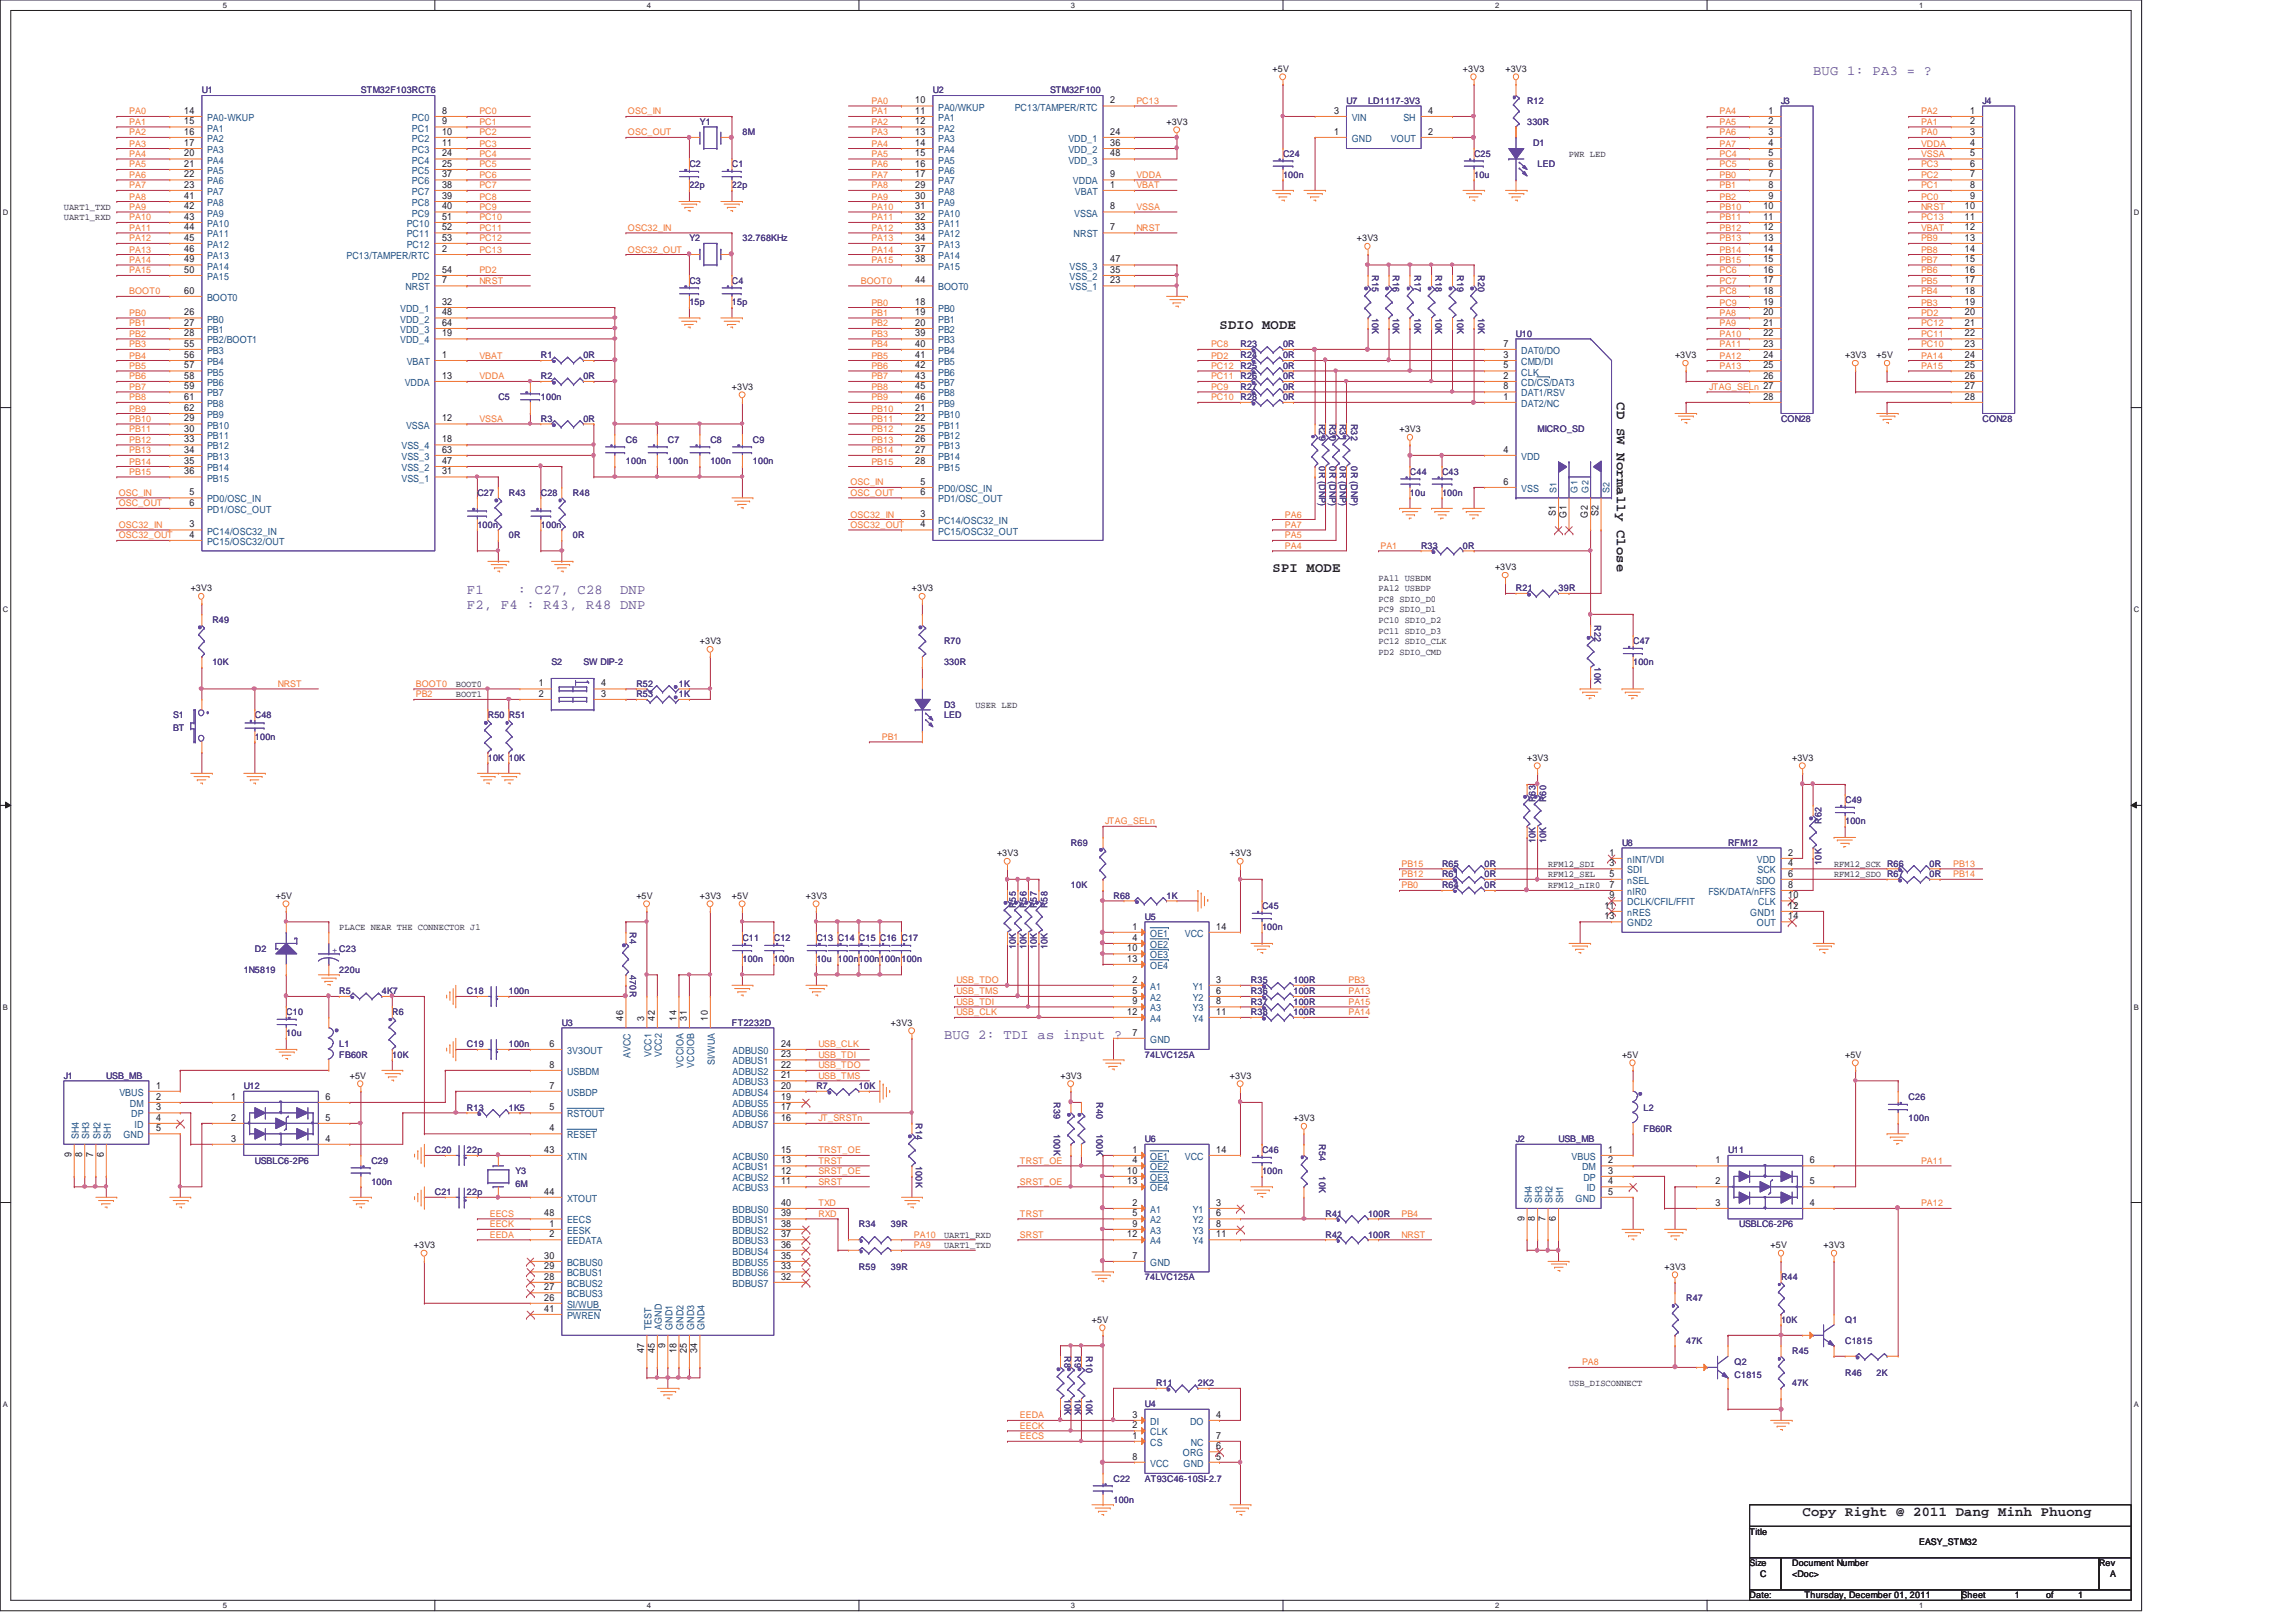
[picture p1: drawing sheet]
<svg xmlns="http://www.w3.org/2000/svg" width="297mm" height="210mm" viewBox="0 0 297 210" stroke-linecap="round" stroke-linejoin="round" font-family="sans-serif">
<defs><g id="words">
<g font-size="1.8" fill="#63489d">
<text x="234.6" y="9.7">BUG 1: PA3 = ?</text>
<text x="60.4" y="76.9">F1</text>
<text x="67" y="76.9">: C27, C28</text>
<text x="80.2" y="76.9">DNP</text>
<text x="60.4" y="78.8">F2, F4 : R43, R48 DNP</text>
<text x="122.1" y="134.5">BUG 2: TDI as input ?</text>
</g>
<g font-size="1.8" fill="#221f20">
<text x="157.8" y="42.6">SDIO MODE</text>
<text x="209.2" y="52.1" transform="rotate(90 209.2 52.1)">CD SW Normally Close</text>
<text x="164.6" y="74.1">SPI MODE</text>
<text x="233.2" y="196.2">Copy Right @ 2011 Dang Minh Phuong</text>
</g>
<g font-size="1.3" fill="#221f20">
<text x="23.8" y="14.7">14</text>
<text x="23.8" y="16.1">15</text>
<text x="23.8" y="17.4">16</text>
<text x="57.2" y="14.7">8</text>
<text x="57.2" y="16.1">9</text>
<text x="57.2" y="17.4">10</text>
<text x="118.4" y="13.4">10</text>
<text x="118.4" y="14.7">11</text>
<text x="118.4" y="16.1">12</text>
<text x="118.4" y="17.4">13</text>
<text x="143.6" y="13.4">2</text>
<text x="143.6" y="17.4">24</text>
<text x="172.6" y="17.4">1</text>
<text x="172.6" y="14.7">3</text>
<text x="184.8" y="17.4">2</text>
<text x="184.8" y="14.7">4</text>
<text x="228.8" y="14.7">1</text>
<text x="228.8" y="16.1">2</text>
<text x="228.8" y="17.4">3</text>
<text x="254.9" y="14.7">1</text>
<text x="254.9" y="16.1">2</text>
<text x="254.9" y="17.4">3</text>
<text x="23.8" y="18.9">17</text>
<text x="23.8" y="20.2">20</text>
<text x="23.8" y="21.6">21</text>
<text x="23.8" y="22.9">22</text>
<text x="57.2" y="18.9">11</text>
<text x="57.2" y="22.9">37</text>
<text x="57.2" y="20.2">24</text>
<text x="57.2" y="21.6">25</text>
<text x="118.4" y="18.9">14</text>
<text x="118.4" y="20.2">15</text>
<text x="118.4" y="21.6">16</text>
<text x="118.4" y="22.9">17</text>
<text x="143.6" y="22.9">9</text>
<text x="143.6" y="18.9">36</text>
<text x="143.6" y="20.2">48</text>
<text x="228.8" y="18.9">4</text>
<text x="228.8" y="20.2">5</text>
<text x="228.8" y="21.6">6</text>
<text x="228.8" y="22.9">7</text>
<text x="254.9" y="18.9">4</text>
<text x="254.9" y="20.2">5</text>
<text x="254.9" y="21.6">6</text>
<text x="254.9" y="22.9">7</text>
<text x="23.8" y="29.8">44</text>
<text x="23.8" y="28.4">43</text>
<text x="23.8" y="27.1">42</text>
<text x="23.8" y="25.7">41</text>
<text x="23.8" y="24.3">23</text>
<text x="57.2" y="27.1">40</text>
<text x="57.2" y="25.7">39</text>
<text x="57.2" y="24.3">38</text>
<text x="57.2" y="29.8">52</text>
<text x="57.2" y="28.4">51</text>
<text x="118.4" y="24.3">29</text>
<text x="118.4" y="25.7">30</text>
<text x="118.4" y="27.1">31</text>
<text x="118.4" y="28.4">32</text>
<text x="118.4" y="29.8">33</text>
<text x="143.6" y="24.3">1</text>
<text x="143.6" y="29.8">7</text>
<text x="143.6" y="27.1">8</text>
<text x="228.1" y="27.1">10</text>
<text x="228.1" y="28.4">11</text>
<text x="228.1" y="29.8">12</text>
<text x="228.8" y="24.3">8</text>
<text x="228.8" y="25.7">9</text>
<text x="254.2" y="27.1">10</text>
<text x="254.2" y="28.4">11</text>
<text x="254.2" y="29.8">12</text>
<text x="254.9" y="24.3">8</text>
<text x="254.9" y="25.7">9</text>
<text x="23.8" y="32.6">46</text>
<text x="23.8" y="31.2">45</text>
<text x="23.8" y="35.3">50</text>
<text x="23.8" y="34">49</text>
<text x="57.2" y="32.6">2</text>
<text x="57.2" y="35.3">54</text>
<text x="57.2" y="31.2">53</text>
<text x="118.4" y="31.2">34</text>
<text x="118.4" y="32.6">37</text>
<text x="118.4" y="34">38</text>
<text x="143.6" y="35.3">35</text>
<text x="143.6" y="34">47</text>
<text x="228.1" y="31.2">13</text>
<text x="228.1" y="32.6">14</text>
<text x="228.1" y="34">15</text>
<text x="228.1" y="35.3">16</text>
<text x="254.2" y="31.2">13</text>
<text x="254.2" y="32.6">14</text>
<text x="254.2" y="34">15</text>
<text x="254.2" y="35.3">16</text>
<text x="23.8" y="40.8">26</text>
<text x="23.8" y="38">60</text>
<text x="57.2" y="36.7">7</text>
<text x="57.2" y="40.8">48</text>
<text x="57.2" y="39.5">32</text>
<text x="118.4" y="39.5">18</text>
<text x="118.4" y="40.8">19</text>
<text x="118.4" y="36.7">44</text>
<text x="143.6" y="36.7">23</text>
<text x="228.1" y="36.7">17</text>
<text x="228.1" y="38">18</text>
<text x="228.1" y="39.5">19</text>
<text x="228.1" y="40.8">20</text>
<text x="254.2" y="36.7">17</text>
<text x="254.2" y="38">18</text>
<text x="254.2" y="39.5">19</text>
<text x="254.2" y="40.8">20</text>
<text x="23.8" y="42.2">27</text>
<text x="23.8" y="43.5">28</text>
<text x="23.8" y="47.7">57</text>
<text x="23.8" y="46.3">56</text>
<text x="23.8" y="44.9">55</text>
<text x="57.2" y="46.3">1</text>
<text x="57.2" y="43.5">19</text>
<text x="57.2" y="42.2">64</text>
<text x="118.4" y="42.2">20</text>
<text x="118.4" y="43.5">39</text>
<text x="118.4" y="44.9">40</text>
<text x="118.4" y="46.3">41</text>
<text x="118.4" y="47.7">42</text>
<text x="194.5" y="46.3">3</text>
<text x="194.5" y="47.7">5</text>
<text x="194.5" y="44.9">7</text>
<text x="228.1" y="42.2">21</text>
<text x="228.1" y="43.5">22</text>
<text x="228.1" y="44.9">23</text>
<text x="228.1" y="46.3">24</text>
<text x="228.1" y="47.7">25</text>
<text x="254.2" y="42.2">21</text>
<text x="254.2" y="43.5">22</text>
<text x="254.2" y="44.9">23</text>
<text x="254.2" y="46.3">24</text>
<text x="254.2" y="47.7">25</text>
<text x="23.8" y="53.2">62</text>
<text x="23.8" y="51.7">61</text>
<text x="23.8" y="50.4">59</text>
<text x="23.8" y="49">58</text>
<text x="57.2" y="49">13</text>
<text x="118.4" y="53.2">21</text>
<text x="118.4" y="49">43</text>
<text x="118.4" y="50.4">45</text>
<text x="118.4" y="51.7">46</text>
<text x="194.5" y="51.7">1</text>
<text x="194.5" y="49">2</text>
<text x="194.5" y="50.4">8</text>
<text x="228.1" y="49">26</text>
<text x="228.1" y="51.7">28</text>
<text x="254.2" y="49">26</text>
<text x="254.2" y="50.4">27</text>
<text x="254.2" y="51.7">28</text>
<text x="23.8" y="58.6">34</text>
<text x="23.8" y="57.2">33</text>
<text x="23.8" y="54.5">29</text>
<text x="23.8" y="55.9">30</text>
<text x="57.2" y="54.5">12</text>
<text x="57.2" y="57.2">18</text>
<text x="57.2" y="58.6">63</text>
<text x="118.4" y="54.5">22</text>
<text x="118.4" y="55.9">25</text>
<text x="118.4" y="57.2">26</text>
<text x="118.4" y="58.6">27</text>
<text x="194.5" y="58.6">4</text>
<text x="23.8" y="61.4">36</text>
<text x="23.8" y="60">35</text>
<text x="24.5" y="64.1">5</text>
<text x="24.5" y="65.4">6</text>
<text x="57.2" y="60">47</text>
<text x="57.2" y="61.4">31</text>
<text x="118.4" y="60">28</text>
<text x="119.1" y="62.7">5</text>
<text x="119.1" y="64.1">6</text>
<text x="194.5" y="62.7">6</text>
<text x="24.5" y="68.2">3</text>
<text x="24.5" y="69.6">4</text>
<text x="119.1" y="66.9">3</text>
<text x="119.1" y="68.2">4</text>
<text x="201.3" y="66.8" transform="rotate(-90 201.3 66.8)">S1</text>
<text x="202.6" y="67" transform="rotate(-90 202.6 67)">G1</text>
<text x="205.4" y="67" transform="rotate(-90 205.4 67)">G2</text>
<text x="206.8" y="66.8" transform="rotate(-90 206.8 66.8)">S2</text>
<text x="69.7" y="88.8">1</text>
<text x="77.8" y="88.8">4</text>
<text x="69.7" y="90.2">2</text>
<text x="77.8" y="90.2">3</text>
<text x="208.2" y="110.7">1</text>
<text x="208.2" y="112.1">3</text>
<text x="208.2" y="113.5">5</text>
<text x="231.3" y="110.7">2</text>
<text x="231.3" y="112.1">4</text>
<text x="231.3" y="113.5">6</text>
<text x="207.6" y="117.6">11</text>
<text x="207.6" y="119">13</text>
<text x="208.2" y="114.9">7</text>
<text x="208.2" y="116.2">9</text>
<text x="231.3" y="114.9">8</text>
<text x="231.3" y="116.2">10</text>
<text x="231.3" y="117.6">12</text>
<text x="231.3" y="119">14</text>
<text x="145.8" y="123.1">10</text>
<text x="145.8" y="124.5">13</text>
<text x="146.5" y="120.3">1</text>
<text x="146.5" y="121.8">4</text>
<text x="157.3" y="120.3">14</text>
<text x="145.8" y="131.3">12</text>
<text x="146.5" y="127.2">2</text>
<text x="146.5" y="128.6">5</text>
<text x="146.5" y="130">9</text>
<text x="157.3" y="127.2">3</text>
<text x="157.3" y="128.6">6</text>
<text x="157.3" y="130">8</text>
<text x="157.3" y="131.3">11</text>
<text x="71.1" y="135.5">6</text>
<text x="80.6" y="132.1" transform="rotate(-90 80.6 132.1)">46</text>
<text x="83.4" y="132.1" transform="rotate(-90 83.4 132.1)">3</text>
<text x="84.7" y="132.1" transform="rotate(-90 84.7 132.1)">42</text>
<text x="87.5" y="132.1" transform="rotate(-90 87.5 132.1)">14</text>
<text x="88.9" y="132.1" transform="rotate(-90 88.9 132.1)">31</text>
<text x="91.6" y="132.1" transform="rotate(-90 91.6 132.1)">10</text>
<text x="101" y="136.8">23</text>
<text x="101" y="135.5">24</text>
<text x="146.5" y="134">7</text>
<text x="20.2" y="140.9">1</text>
<text x="20.2" y="142.3">2</text>
<text x="20.2" y="143.7">3</text>
<text x="29.9" y="142.3">1</text>
<text x="42.1" y="142.3">6</text>
<text x="71.1" y="143.7">5</text>
<text x="71.1" y="140.9">7</text>
<text x="71.1" y="138.2">8</text>
<text x="101" y="143.7">17</text>
<text x="101" y="142.3">19</text>
<text x="101" y="140.9">20</text>
<text x="101" y="139.5">21</text>
<text x="101" y="138.2">22</text>
<text x="9.3" y="149.7" transform="rotate(-90 9.3 149.7)">9</text>
<text x="10.6" y="149.7" transform="rotate(-90 10.6 149.7)">8</text>
<text x="12.1" y="149.7" transform="rotate(-90 12.1 149.7)">7</text>
<text x="13.4" y="149.7" transform="rotate(-90 13.4 149.7)">6</text>
<text x="20.2" y="145">4</text>
<text x="20.2" y="146.4">5</text>
<text x="29.9" y="145">2</text>
<text x="29.9" y="147.7">3</text>
<text x="42.1" y="147.7">4</text>
<text x="42.1" y="145">5</text>
<text x="70.4" y="149.2">43</text>
<text x="71.1" y="146.4">4</text>
<text x="101" y="149.2">15</text>
<text x="101" y="145">16</text>
<text x="146.5" y="149.2">1</text>
<text x="157.3" y="149.2">14</text>
<text x="208.1" y="149.2">1</text>
<text x="70.4" y="154.6">44</text>
<text x="101" y="153.2">11</text>
<text x="101" y="151.9">12</text>
<text x="101" y="150.5">13</text>
<text x="145.8" y="151.9">10</text>
<text x="145.8" y="153.2">13</text>
<text x="146.5" y="150.5">4</text>
<text x="208.1" y="150.5">2</text>
<text x="208.1" y="151.9">3</text>
<text x="208.1" y="153.2">4</text>
<text x="208.1" y="154.6">5</text>
<text x="222" y="150.5">1</text>
<text x="222" y="153.2">2</text>
<text x="234.1" y="153.2">5</text>
<text x="234.1" y="150.5">6</text>
<text x="70.4" y="157.4">48</text>
<text x="71.1" y="158.8">1</text>
<text x="71.1" y="160.1">2</text>
<text x="101" y="156">40</text>
<text x="101" y="157.4">39</text>
<text x="101" y="158.8">38</text>
<text x="101" y="160.1">37</text>
<text x="101" y="161.5">36</text>
<text x="145.8" y="160.1">12</text>
<text x="146.5" y="156">2</text>
<text x="146.5" y="157.4">5</text>
<text x="146.5" y="158.8">9</text>
<text x="157.3" y="156">3</text>
<text x="157.3" y="157.4">6</text>
<text x="157.3" y="158.8">8</text>
<text x="157.3" y="160.1">11</text>
<text x="197.2" y="158" transform="rotate(-90 197.2 158)">9</text>
<text x="198.6" y="158" transform="rotate(-90 198.6 158)">8</text>
<text x="199.9" y="158" transform="rotate(-90 199.9 158)">7</text>
<text x="201.3" y="158" transform="rotate(-90 201.3 158)">6</text>
<text x="222" y="156">3</text>
<text x="234.1" y="156">4</text>
<text x="70.4" y="162.9">30</text>
<text x="70.4" y="164.3">29</text>
<text x="70.4" y="165.6">28</text>
<text x="70.4" y="167">27</text>
<text x="101" y="162.9">35</text>
<text x="101" y="164.3">33</text>
<text x="101" y="165.6">32</text>
<text x="146.5" y="162.9">7</text>
<text x="70.4" y="169.8">41</text>
<text x="70.4" y="168.3">26</text>
<text x="83.4" y="175.1" transform="rotate(-90 83.4 175.1)">47</text>
<text x="84.7" y="175.1" transform="rotate(-90 84.7 175.1)">45</text>
<text x="86.1" y="174.4" transform="rotate(-90 86.1 174.4)">9</text>
<text x="87.5" y="175.1" transform="rotate(-90 87.5 175.1)">18</text>
<text x="88.9" y="175.1" transform="rotate(-90 88.9 175.1)">25</text>
<text x="90.2" y="175.1" transform="rotate(-90 90.2 175.1)">34</text>
<text x="146.5" y="184.8">2</text>
<text x="146.5" y="183.5">3</text>
<text x="157.3" y="183.5">4</text>
<text x="146.5" y="186.2">1</text>
<text x="146.5" y="188.9">8</text>
<text x="157.3" y="188.9">5</text>
<text x="157.3" y="187.5">6</text>
<text x="157.3" y="186.2">7</text>
</g>
<g font-size="1.3" fill="#19508a">
<text x="26.8" y="15.7">PA0-WKUP</text>
<text x="26.8" y="17">PA1</text>
<text x="53.3" y="15.7">PC0</text>
<text x="53.3" y="17">PC1</text>
<text x="121.4" y="14.3">PA0/WKUP</text>
<text x="121.4" y="15.7">PA1</text>
<text x="121.4" y="17">PA2</text>
<text x="131.3" y="14.3">PC13/TAMPER/RTC</text>
<text x="174.9" y="15.7">VIN</text>
<text x="181.6" y="15.7">SH</text>
<text x="26.8" y="18.4">PA2</text>
<text x="26.8" y="19.8">PA3</text>
<text x="26.8" y="21.2">PA4</text>
<text x="26.8" y="22.5">PA5</text>
<text x="26.8" y="23.9">PA6</text>
<text x="53.3" y="18.4">PC2</text>
<text x="53.3" y="19.8">PC3</text>
<text x="53.3" y="23.9">PC6</text>
<text x="53.3" y="21.2">PC4</text>
<text x="53.3" y="22.5">PC5</text>
<text x="121.4" y="18.4">PA3</text>
<text x="121.4" y="19.8">PA4</text>
<text x="121.4" y="21.2">PA5</text>
<text x="121.4" y="22.5">PA6</text>
<text x="121.4" y="23.9">PA7</text>
<text x="138.2" y="18.4">VDD_1</text>
<text x="138.2" y="19.8">VDD_2</text>
<text x="138.2" y="21.2">VDD_3</text>
<text x="138.8" y="23.9">VDDA</text>
<text x="174.9" y="18.4">GND</text>
<text x="180" y="18.4">VOUT</text>
<text x="26.8" y="29.4">PA10</text>
<text x="26.8" y="28">PA9</text>
<text x="26.8" y="26.7">PA8</text>
<text x="26.8" y="25.2">PA7</text>
<text x="52.6" y="29.4">PC10</text>
<text x="53.3" y="28">PC9</text>
<text x="53.3" y="26.7">PC8</text>
<text x="53.3" y="25.2">PC7</text>
<text x="121.4" y="25.2">PA8</text>
<text x="121.4" y="26.7">PA9</text>
<text x="121.4" y="28">PA10</text>
<text x="121.4" y="29.4">PA11</text>
<text x="139" y="28">VSSA</text>
<text x="139.1" y="25.2">VBAT</text>
<text x="26.8" y="33.5">PA13</text>
<text x="26.8" y="32.1">PA12</text>
<text x="26.8" y="30.7">PA11</text>
<text x="26.8" y="34.9">PA14</text>
<text x="44.8" y="33.5">PC13/TAMPER/RTC</text>
<text x="52.6" y="32.1">PC12</text>
<text x="52.6" y="30.7">PC11</text>
<text x="121.4" y="30.7">PA12</text>
<text x="121.4" y="32.1">PA13</text>
<text x="121.4" y="33.5">PA14</text>
<text x="121.4" y="34.9">PA15</text>
<text x="138.4" y="34.9">VSS_3</text>
<text x="138.9" y="30.7">NRST</text>
<text x="26.8" y="41.7">PB0</text>
<text x="26.8" y="38.9">BOOT0</text>
<text x="26.8" y="36.2">PA15</text>
<text x="51.8" y="41.7">VDD_2</text>
<text x="51.8" y="40.4">VDD_1</text>
<text x="52.4" y="37.6">NRST</text>
<text x="53.3" y="36.2">PD2</text>
<text x="121.4" y="40.4">PB0</text>
<text x="121.4" y="41.7">PB1</text>
<text x="121.4" y="37.6">BOOT0</text>
<text x="138.4" y="37.6">VSS_1</text>
<text x="138.4" y="36.2">VSS_2</text>
<text x="26.8" y="43.1">PB1</text>
<text x="26.8" y="44.5">PB2/BOOT1</text>
<text x="26.8" y="47.2">PB4</text>
<text x="26.8" y="45.8">PB3</text>
<text x="51.8" y="44.5">VDD_4</text>
<text x="51.8" y="43.1">VDD_3</text>
<text x="52.6" y="47.2">VBAT</text>
<text x="121.4" y="43.1">PB2</text>
<text x="121.4" y="44.5">PB3</text>
<text x="121.4" y="45.8">PB4</text>
<text x="121.4" y="47.2">PB5</text>
<text x="196.8" y="47.2">CMD/DI</text>
<text x="196.8" y="45.8">DAT0/DO</text>
<text x="26.8" y="52.7">PB8</text>
<text x="26.8" y="51.3">PB7</text>
<text x="26.8" y="50">PB6</text>
<text x="26.8" y="48.6">PB5</text>
<text x="52.4" y="50">VDDA</text>
<text x="121.4" y="48.6">PB6</text>
<text x="121.4" y="50">PB7</text>
<text x="121.4" y="51.3">PB8</text>
<text x="121.4" y="52.7">PB9</text>
<text x="196.8" y="52.7">DAT2/NC</text>
<text x="196.8" y="50">CD/CS/DAT3</text>
<text x="196.8" y="48.6">CLK</text>
<text x="196.8" y="51.3">DAT1/RSV</text>
<text x="26.8" y="59.5">PB13</text>
<text x="26.8" y="58.2">PB12</text>
<text x="26.8" y="55.5">PB10</text>
<text x="26.8" y="56.8">PB11</text>
<text x="26.8" y="54.1">PB9</text>
<text x="51.9" y="58.2">VSS_4</text>
<text x="51.9" y="59.5">VSS_3</text>
<text x="52.5" y="55.5">VSSA</text>
<text x="121.4" y="54.1">PB10</text>
<text x="121.4" y="55.5">PB11</text>
<text x="121.4" y="56.8">PB12</text>
<text x="121.4" y="58.2">PB13</text>
<text x="121.4" y="59.5">PB14</text>
<text x="196.8" y="59.5">VDD</text>
<text x="26.8" y="65">PD0/OSC_IN</text>
<text x="26.8" y="62.3">PB15</text>
<text x="26.8" y="61">PB14</text>
<text x="51.9" y="61">VSS_2</text>
<text x="51.9" y="62.3">VSS_1</text>
<text x="121.4" y="63.7">PD0/OSC_IN</text>
<text x="121.4" y="65">PD1/OSC_OUT</text>
<text x="121.4" y="61">PB15</text>
<text x="196.8" y="63.7">VSS</text>
<text x="26.8" y="69.2">PC14/OSC32_IN</text>
<text x="26.8" y="70.5">PC15/OSC32/OUT</text>
<text x="26.8" y="66.4">PD1/OSC_OUT</text>
<text x="121.4" y="67.8">PC14/OSC32_IN</text>
<text x="121.4" y="69.2">PC15/OSC32_OUT</text>
<text x="210.5" y="111.7">nINT/VDI</text>
<text x="210.5" y="113">SDI</text>
<text x="227.3" y="111.7">VDD</text>
<text x="227.4" y="113">SCK</text>
<text x="210.5" y="114.4">nSEL</text>
<text x="210.5" y="115.8">nIR0</text>
<text x="210.5" y="117.2">DCLK/CFIL/FFIT</text>
<text x="210.5" y="118.5">nRES</text>
<text x="210.5" y="119.9">GND2</text>
<text x="221" y="115.8">FSK/DATA/nFFS</text>
<text x="226.4" y="118.5">GND1</text>
<text x="227.2" y="114.4">SDO</text>
<text x="227.3" y="119.9">OUT</text>
<text x="227.5" y="117.2">CLK</text>
<text x="148.8" y="121.2">OE1</text>
<text x="148.8" y="122.7">OE2</text>
<text x="148.8" y="124">OE3</text>
<text x="148.8" y="125.4">OE4</text>
<text x="153.3" y="121.2">VCC</text>
<text x="148.8" y="128.1">A1</text>
<text x="148.8" y="129.5">A2</text>
<text x="148.8" y="130.9">A3</text>
<text x="154.3" y="128.1">Y1</text>
<text x="154.3" y="129.5">Y2</text>
<text x="154.3" y="130.9">Y3</text>
<text x="73.4" y="136.4">3V3OUT</text>
<text x="81.6" y="136.9" transform="rotate(-90 81.6 136.9)">AVCC</text>
<text x="84.3" y="136.8" transform="rotate(-90 84.3 136.8)">VCC1</text>
<text x="85.6" y="136.8" transform="rotate(-90 85.6 136.8)">VCC2</text>
<text x="92.5" y="137.8" transform="rotate(-90 92.5 137.8)">SI/WUA</text>
<text x="94.8" y="137.8">ADBUS1</text>
<text x="94.8" y="136.4">ADBUS0</text>
<text x="148.8" y="135">GND</text>
<text x="148.8" y="132.2">A4</text>
<text x="154.3" y="132.2">Y4</text>
<text x="15.4" y="141.8">VBUS</text>
<text x="16.8" y="143.3">DM</text>
<text x="73.4" y="141.8">USBDP</text>
<text x="73.4" y="139.1">USBDM</text>
<text x="88.4" y="138.2" transform="rotate(-90 88.4 138.2)">VCCIOA</text>
<text x="89.8" y="138.2" transform="rotate(-90 89.8 138.2)">VCCIOB</text>
<text x="94.8" y="143.3">ADBUS5</text>
<text x="94.8" y="141.8">ADBUS4</text>
<text x="94.8" y="140.5">ADBUS3</text>
<text x="94.8" y="139.1">ADBUS2</text>
<text x="10.2" y="147.4" transform="rotate(-90 10.2 147.4)">SH4</text>
<text x="11.6" y="147.4" transform="rotate(-90 11.6 147.4)">SH3</text>
<text x="13" y="147.4" transform="rotate(-90 13 147.4)">SH2</text>
<text x="14.3" y="147.4" transform="rotate(-90 14.3 147.4)">SH1</text>
<text x="16" y="147.3">GND</text>
<text x="17" y="144.6">DP</text>
<text x="17.4" y="146">ID</text>
<text x="73.4" y="147.3">RESET</text>
<text x="73.4" y="144.6">RSTOUT</text>
<text x="94.8" y="146">ADBUS7</text>
<text x="94.8" y="144.6">ADBUS6</text>
<text x="73.4" y="155.5">XTOUT</text>
<text x="73.4" y="150.1">XTIN</text>
<text x="94.8" y="154.2">ACBUS3</text>
<text x="94.8" y="152.8">ACBUS2</text>
<text x="94.8" y="151.5">ACBUS1</text>
<text x="94.8" y="150.1">ACBUS0</text>
<text x="148.8" y="150.1">OE1</text>
<text x="148.8" y="151.5">OE2</text>
<text x="148.8" y="152.8">OE3</text>
<text x="148.8" y="154.2">OE4</text>
<text x="153.3" y="150.1">VCC</text>
<text x="198.2" y="155.7" transform="rotate(-90 198.2 155.7)">SH4</text>
<text x="199.5" y="155.7" transform="rotate(-90 199.5 155.7)">SH3</text>
<text x="200.9" y="155.7" transform="rotate(-90 200.9 155.7)">SH2</text>
<text x="202.2" y="155.7" transform="rotate(-90 202.2 155.7)">SH1</text>
<text x="203.3" y="150.1">VBUS</text>
<text x="203.8" y="155.5">GND</text>
<text x="204.7" y="151.5">DM</text>
<text x="204.8" y="152.8">DP</text>
<text x="205.3" y="154.2">ID</text>
<text x="73.4" y="159.7">EESK</text>
<text x="73.4" y="161">EEDATA</text>
<text x="73.4" y="158.3">EECS</text>
<text x="94.8" y="157">BDBUS0</text>
<text x="94.8" y="158.3">BDBUS1</text>
<text x="94.8" y="159.7">BDBUS2</text>
<text x="94.8" y="161">BDBUS3</text>
<text x="148.8" y="157">A1</text>
<text x="148.8" y="158.3">A2</text>
<text x="148.8" y="159.7">A3</text>
<text x="148.8" y="161">A4</text>
<text x="154.3" y="157">Y1</text>
<text x="154.3" y="158.3">Y2</text>
<text x="154.3" y="159.7">Y3</text>
<text x="154.3" y="161">Y4</text>
<text x="73.4" y="163.8">BCBUS0</text>
<text x="73.4" y="165.2">BCBUS1</text>
<text x="73.4" y="166.5">BCBUS2</text>
<text x="73.4" y="167.9">BCBUS3</text>
<text x="94.8" y="162.4">BDBUS4</text>
<text x="94.8" y="163.8">BDBUS5</text>
<text x="94.8" y="165.2">BDBUS6</text>
<text x="94.8" y="166.5">BDBUS7</text>
<text x="148.8" y="163.8">GND</text>
<text x="73.4" y="170.7">PWREN</text>
<text x="73.4" y="169.2">SI/WUB</text>
<text x="84.3" y="172.1" transform="rotate(-90 84.3 172.1)">TEST</text>
<text x="85.6" y="172.1" transform="rotate(-90 85.6 172.1)">AGND</text>
<text x="87" y="172.1" transform="rotate(-90 87 172.1)">GND1</text>
<text x="88.4" y="172.1" transform="rotate(-90 88.4 172.1)">GND2</text>
<text x="89.8" y="172.1" transform="rotate(-90 89.8 172.1)">GND3</text>
<text x="91.1" y="172.1" transform="rotate(-90 91.1 172.1)">GND4</text>
<text x="148.8" y="185.8">CLK</text>
<text x="148.8" y="184.4">DI</text>
<text x="154" y="184.4">DO</text>
<text x="148.8" y="187.1">CS</text>
<text x="148.8" y="189.8">VCC</text>
<text x="153" y="188.5">ORG</text>
<text x="153.1" y="189.8">GND</text>
<text x="154" y="187.1">NC</text>
</g>
<g font-size="1.2" fill="#221f20">
<text x="164.6" y="9.3">+5V</text>
<text x="189.3" y="9.3">+3V3</text>
<text x="194.8" y="9.3">+3V3</text>
<text x="150.9" y="16.2">+3V3</text>
<text x="203" y="20.3">PWR LED</text>
<text x="8.3" y="28.5">UART1_RXD</text>
<text x="8.3" y="27.2">UART1_TXD</text>
<text x="175.6" y="31.2">+3V3</text>
<text x="216.7" y="46.3">+3V3</text>
<text x="238.7" y="46.3">+3V3</text>
<text x="242.8" y="46.3">+5V</text>
<text x="94.7" y="50.5">+3V3</text>
<text x="181.1" y="56">+3V3</text>
<text x="24.7" y="76.5">+3V3</text>
<text x="118" y="76.5">+3V3</text>
<text x="178.3" y="75.2">PA11 USBDM</text>
<text x="178.3" y="76.5">PA12 USBDP</text>
<text x="178.3" y="77.9">PC8 SDIO_D0</text>
<text x="193.4" y="73.7">+3V3</text>
<text x="90.5" y="83.4">+3V3</text>
<text x="178.3" y="79.2">PC9 SDIO_D1</text>
<text x="178.3" y="80.6">PC10 SDIO_D2</text>
<text x="178.3" y="82">PC11 SDIO_D3</text>
<text x="178.3" y="83.4">PC12 SDIO_CLK</text>
<text x="59" y="88.9">BOOT0</text>
<text x="178.3" y="84.8">PD2 SDIO_CMD</text>
<text x="59" y="90.3">BOOT1</text>
<text x="126.2" y="91.6">USER LED</text>
<text x="197.6" y="98.5">+3V3</text>
<text x="231.9" y="98.5">+3V3</text>
<text x="129" y="110.8">+3V3</text>
<text x="159.1" y="110.8">+3V3</text>
<text x="200.3" y="112.2">RFM12_SDI</text>
<text x="200.3" y="113.5">RFM12_SEL</text>
<text x="237.3" y="112.2">RFM12_SCK R66</text>
<text x="237.3" y="113.5">RFM12_SDO R67</text>
<text x="35.7" y="116.3">+5V</text>
<text x="82.3" y="116.3">+5V</text>
<text x="90.5" y="116.3">+3V3</text>
<text x="94.7" y="116.3">+5V</text>
<text x="104.3" y="116.3">+3V3</text>
<text x="200.3" y="114.9">RFM12_nIR0</text>
<text x="43.9" y="120.4">PLACE NEAR THE CONNECTOR J1</text>
<text x="115.3" y="132.8">+3V3</text>
<text x="209.8" y="136.9">+5V</text>
<text x="238.7" y="136.9">+5V</text>
<text x="45.3" y="139.6">+5V</text>
<text x="137.2" y="139.6">+3V3</text>
<text x="159.1" y="139.6">+3V3</text>
<text x="167.3" y="145.1">+3V3</text>
<text x="53.5" y="161.5">+3V3</text>
<text x="122.1" y="161.5">UART1_TXD</text>
<text x="122.1" y="160.2">UART1_RXD</text>
<text x="229.1" y="161.5">+5V</text>
<text x="235.9" y="161.5">+3V3</text>
<text x="215.3" y="164.3">+3V3</text>
<text x="141.3" y="171.2">+5V</text>
<text x="203" y="179.4">USB_DISCONNECT</text>
<text x="226.4" y="198.6">Title</text>
<text x="226.4" y="202.7">Size</text>
<text x="231.9" y="202.7">Document Number</text>
<text x="248.3" y="200">EASY_STM32</text>
<text x="271.6" y="202.7">Rev</text>
<text x="226.4" y="206.8">Date:</text>
<text x="227.7" y="204">C</text>
<text x="231.9" y="204">&lt;Doc&gt;</text>
<text x="233.5" y="206.8">Thursday, December 01, 2011</text>
<text x="253.8" y="206.8">Sheet</text>
<text x="260.6" y="206.8">1</text>
<text x="264.7" y="206.8">of</text>
<text x="268.9" y="206.8">1</text>
<text x="273" y="204">A</text>
</g>
<g font-size="1.2" fill="#f27633">
<text x="16.7" y="14.8">PA0</text>
<text x="16.7" y="16.2">PA1</text>
<text x="16.7" y="17.5">PA2</text>
<text x="62" y="14.8">PC0</text>
<text x="62" y="16.2">PC1</text>
<text x="62" y="17.5">PC2</text>
<text x="81.2" y="17.5">OSC_OUT</text>
<text x="81.2" y="14.8">OSC_IN</text>
<text x="112.7" y="13.5">PA0</text>
<text x="112.7" y="14.8">PA1</text>
<text x="112.7" y="16.2">PA2</text>
<text x="112.7" y="17.5">PA3</text>
<text x="147" y="13.5">PC13</text>
<text x="222.5" y="14.8">PA4</text>
<text x="222.5" y="16.2">PA5</text>
<text x="222.5" y="17.5">PA6</text>
<text x="248.5" y="14.8">PA2</text>
<text x="248.5" y="16.2">PA1</text>
<text x="248.5" y="17.5">PA0</text>
<text x="16.7" y="19">PA3</text>
<text x="16.7" y="20.3">PA4</text>
<text x="16.7" y="21.7">PA5</text>
<text x="16.7" y="23">PA6</text>
<text x="62" y="19">PC3</text>
<text x="62" y="20.3">PC4</text>
<text x="62" y="21.7">PC5</text>
<text x="62" y="23">PC6</text>
<text x="112.7" y="19">PA4</text>
<text x="112.7" y="20.3">PA5</text>
<text x="112.7" y="21.7">PA6</text>
<text x="112.7" y="23">PA7</text>
<text x="147" y="23">VDDA</text>
<text x="222.5" y="19">PA7</text>
<text x="222.5" y="20.3">PC4</text>
<text x="222.5" y="21.7">PC5</text>
<text x="222.5" y="23">PB0</text>
<text x="248.5" y="19">VDDA</text>
<text x="248.5" y="20.3">VSSA</text>
<text x="248.5" y="21.7">PC3</text>
<text x="248.5" y="23">PC2</text>
<text x="16.7" y="24.4">PA7</text>
<text x="16.7" y="25.8">PA8</text>
<text x="16.7" y="27.2">PA9</text>
<text x="16.7" y="28.5">PA10</text>
<text x="16.7" y="29.9">PA11</text>
<text x="62" y="24.4">PC7</text>
<text x="62" y="25.8">PC8</text>
<text x="62" y="27.2">PC9</text>
<text x="62" y="28.5">PC10</text>
<text x="62" y="29.9">PC11</text>
<text x="81.2" y="29.9">OSC32_IN</text>
<text x="112.7" y="24.4">PA8</text>
<text x="112.7" y="25.8">PA9</text>
<text x="112.7" y="27.2">PA10</text>
<text x="112.7" y="28.5">PA11</text>
<text x="112.7" y="29.9">PA12</text>
<text x="147" y="24.4">VBAT</text>
<text x="147" y="27.2">VSSA</text>
<text x="147" y="29.9">NRST</text>
<text x="222.5" y="24.4">PB1</text>
<text x="222.5" y="25.8">PB2</text>
<text x="222.5" y="27.2">PB10</text>
<text x="222.5" y="28.5">PB11</text>
<text x="222.5" y="29.9">PB12</text>
<text x="248.5" y="24.4">PC1</text>
<text x="248.5" y="25.8">PC0</text>
<text x="248.5" y="27.2">NRST</text>
<text x="248.5" y="28.5">PC13</text>
<text x="248.5" y="29.9">VBAT</text>
<text x="16.7" y="31.2">PA12</text>
<text x="16.7" y="32.7">PA13</text>
<text x="16.7" y="34">PA14</text>
<text x="16.7" y="35.4">PA15</text>
<text x="62" y="31.2">PC12</text>
<text x="62" y="32.7">PC13</text>
<text x="62" y="35.4">PD2</text>
<text x="81.2" y="32.7">OSC32_OUT</text>
<text x="112.7" y="31.2">PA13</text>
<text x="112.7" y="32.7">PA14</text>
<text x="112.7" y="34">PA15</text>
<text x="222.5" y="31.2">PB13</text>
<text x="222.5" y="32.7">PB14</text>
<text x="222.5" y="34">PB15</text>
<text x="222.5" y="35.4">PC6</text>
<text x="248.5" y="31.2">PB9</text>
<text x="248.5" y="32.7">PB8</text>
<text x="248.5" y="34">PB7</text>
<text x="248.5" y="35.4">PB6</text>
<text x="16.7" y="40.9">PB0</text>
<text x="16.7" y="38.1">BOOT0</text>
<text x="62" y="36.7">NRST</text>
<text x="111.4" y="36.7">BOOT0</text>
<text x="112.7" y="39.5">PB0</text>
<text x="112.7" y="40.9">PB1</text>
<text x="222.5" y="36.7">PC7</text>
<text x="222.5" y="38.1">PC8</text>
<text x="222.5" y="39.5">PC9</text>
<text x="222.5" y="40.9">PA8</text>
<text x="248.5" y="36.7">PB5</text>
<text x="248.5" y="38.1">PB4</text>
<text x="248.5" y="39.5">PB3</text>
<text x="248.5" y="40.9">PD2</text>
<text x="16.7" y="42.2">PB1</text>
<text x="16.7" y="43.6">PB2</text>
<text x="16.7" y="45">PB3</text>
<text x="16.7" y="46.4">PB4</text>
<text x="16.7" y="47.8">PB5</text>
<text x="62" y="46.4">VBAT</text>
<text x="112.7" y="42.2">PB2</text>
<text x="112.7" y="43.6">PB3</text>
<text x="112.7" y="45">PB4</text>
<text x="112.7" y="46.4">PB5</text>
<text x="112.7" y="47.8">PB6</text>
<text x="156.7" y="45">PC8</text>
<text x="156.7" y="46.4">PD2</text>
<text x="156.7" y="47.8">PC12</text>
<text x="222.5" y="42.2">PA9</text>
<text x="222.5" y="43.6">PA10</text>
<text x="222.5" y="45">PA11</text>
<text x="222.5" y="46.4">PA12</text>
<text x="222.5" y="47.8">PA13</text>
<text x="248.5" y="42.2">PC12</text>
<text x="248.5" y="43.6">PC11</text>
<text x="248.5" y="45">PC10</text>
<text x="248.5" y="46.4">PA14</text>
<text x="248.5" y="47.8">PA15</text>
<text x="16.7" y="49.1">PB6</text>
<text x="16.7" y="50.5">PB7</text>
<text x="16.7" y="51.8">PB8</text>
<text x="16.7" y="53.3">PB9</text>
<text x="62" y="49.1">VDDA</text>
<text x="112.7" y="49.1">PB7</text>
<text x="112.7" y="50.5">PB8</text>
<text x="112.7" y="51.8">PB9</text>
<text x="112.7" y="53.3">PB10</text>
<text x="156.7" y="49.1">PC11</text>
<text x="156.7" y="50.5">PC9</text>
<text x="156.7" y="51.8">PC10</text>
<text x="221.1" y="50.5">JTAG_SELn 27</text>
<text x="16.7" y="54.6">PB10</text>
<text x="16.7" y="56">PB11</text>
<text x="16.7" y="57.3">PB12</text>
<text x="16.7" y="58.7">PB13</text>
<text x="62" y="54.6">VSSA</text>
<text x="112.7" y="54.6">PB11</text>
<text x="112.7" y="56">PB12</text>
<text x="112.7" y="57.3">PB13</text>
<text x="112.7" y="58.7">PB14</text>
<text x="15.4" y="64.2">OSC_IN</text>
<text x="15.4" y="65.5">OSC_OUT</text>
<text x="16.7" y="60.1">PB14</text>
<text x="16.7" y="61.5">PB15</text>
<text x="110" y="62.8">OSC_IN</text>
<text x="110" y="64.2">OSC_OUT</text>
<text x="112.7" y="60.1">PB15</text>
<text x="15.4" y="68.3">OSC32_IN</text>
<text x="15.4" y="69.7">OSC32_OUT</text>
<text x="110" y="67">OSC32_IN</text>
<text x="110" y="68.3">OSC32_OUT</text>
<text x="166.2" y="67">PA6</text>
<text x="166.2" y="68.3">PA7</text>
<text x="166.2" y="69.7">PA5</text>
<text x="166.2" y="71">PA4</text>
<text x="178.6" y="71">PA1</text>
<text x="35.9" y="88.9">NRST</text>
<text x="53.8" y="88.9">BOOT0</text>
<text x="53.8" y="90.3">PB2</text>
<text x="114.1" y="95.8">PB1</text>
<text x="143" y="106.7">JTAG_SELn</text>
<text x="181.3" y="113.5">PB12</text>
<text x="181.3" y="112.2">PB15</text>
<text x="252.7" y="112.2">PB13</text>
<text x="252.7" y="113.5">PB14</text>
<text x="181.3" y="115">PB0</text>
<text x="123.7" y="127.3">USB_TDO</text>
<text x="123.7" y="128.7">USB_TMS</text>
<text x="123.7" y="130">USB_TDI</text>
<text x="123.7" y="131.4">USB_CLK</text>
<text x="174.5" y="127.3">PB3</text>
<text x="174.5" y="128.7">PA13</text>
<text x="174.5" y="130">PA15</text>
<text x="174.5" y="131.4">PA14</text>
<text x="105.9" y="135.6">USB_CLK</text>
<text x="105.9" y="136.9">USB_TDI</text>
<text x="105.9" y="138.3">USB_TDO</text>
<text x="105.9" y="139.6">USB_TMS</text>
<text x="105.9" y="149.3">TRST_OE</text>
<text x="105.9" y="145.1">JT_SRSTn</text>
<text x="105.9" y="150.6">TRST</text>
<text x="105.9" y="152">SRST_OE</text>
<text x="105.9" y="153.3">SRST</text>
<text x="131.9" y="150.6">TRST_OE</text>
<text x="131.9" y="153.3">SRST_OE</text>
<text x="248.5" y="150.6">PA11</text>
<text x="63.4" y="157.5">EECS</text>
<text x="63.4" y="158.8">EECK</text>
<text x="63.4" y="160.2">EEDA</text>
<text x="105.9" y="156.1">TXD</text>
<text x="105.9" y="157.5">RXD</text>
<text x="118.2" y="160.2">PA10</text>
<text x="118.2" y="161.5">PA9</text>
<text x="131.9" y="157.5">TRST</text>
<text x="131.9" y="160.2">SRST</text>
<text x="181.3" y="157.5">PB4</text>
<text x="181.3" y="160.2">NRST</text>
<text x="248.5" y="156.1">PA12</text>
<text x="204.7" y="176.7">PA8</text>
<text x="131.9" y="183.6">EEDA</text>
<text x="131.9" y="184.9">EECK</text>
<text x="131.9" y="186.3">EECS</text>
</g>
<g font-size="1.2" fill="#42337d">
<text x="26.1" y="12">U1</text>
<text x="46.7" y="12">STM32F103RCT6</text>
<text x="90.5" y="16.2">Y1</text>
<text x="96.1" y="17.5">8M</text>
<text x="120.7" y="12">U2</text>
<text x="135.8" y="12">STM32F100</text>
<text x="174.2" y="13.5">U7</text>
<text x="177" y="13.5">LD1117-3V3</text>
<text x="197.6" y="13.5">R12</text>
<text x="197.6" y="16.2">330R</text>
<text x="230.4" y="13.5">J3</text>
<text x="256.5" y="13.5">J4</text>
<text x="89.2" y="21.7">C2</text>
<text x="94.7" y="21.7">C1</text>
<text x="166" y="20.3">C24</text>
<text x="166" y="23">100n</text>
<text x="190.7" y="20.3">C25</text>
<text x="190.7" y="23">10u</text>
<text x="198.3" y="18.9">D1</text>
<text x="198.9" y="21.7">LED</text>
<text x="89.2" y="24.4">22p</text>
<text x="94.7" y="24.4">22p</text>
<text x="89.2" y="31.2">Y2</text>
<text x="96.1" y="31.2">32.768KHz</text>
<text x="177.5" y="35.6" transform="rotate(90 177.5 35.6)">R15</text>
<text x="180.2" y="35.6" transform="rotate(90 180.2 35.6)">R16</text>
<text x="183" y="35.6" transform="rotate(90 183 35.6)">R17</text>
<text x="185.7" y="35.6" transform="rotate(90 185.7 35.6)">R18</text>
<text x="188.5" y="35.6" transform="rotate(90 188.5 35.6)">R19</text>
<text x="191.2" y="35.6" transform="rotate(90 191.2 35.6)">R20</text>
<text x="89.2" y="36.7">C3</text>
<text x="89.2" y="39.5">15p</text>
<text x="94.7" y="36.7">C4</text>
<text x="94.7" y="39.5">15p</text>
<text x="177.5" y="41.1" transform="rotate(90 177.5 41.1)">10K</text>
<text x="180.2" y="41.1" transform="rotate(90 180.2 41.1)">10K</text>
<text x="183" y="41.1" transform="rotate(90 183 41.1)">10K</text>
<text x="185.7" y="41.1" transform="rotate(90 185.7 41.1)">10K</text>
<text x="188.5" y="41.1" transform="rotate(90 188.5 41.1)">10K</text>
<text x="191.2" y="41.1" transform="rotate(90 191.2 41.1)">10K</text>
<text x="70" y="46.3">R1</text>
<text x="75.5" y="46.3">0R</text>
<text x="160.5" y="47.8">R25</text>
<text x="160.5" y="45">R23</text>
<text x="160.5" y="46.3">R24</text>
<text x="166" y="47.8">0R</text>
<text x="166" y="45">0R</text>
<text x="166" y="46.3">0R</text>
<text x="196.1" y="43.6">U10</text>
<text x="64.5" y="51.8">C5</text>
<text x="70" y="49.1">R2</text>
<text x="70" y="51.8">100n</text>
<text x="75.5" y="49.1">0R</text>
<text x="160.5" y="50.5">R27</text>
<text x="160.5" y="49.1">R26</text>
<text x="160.5" y="51.8">R28</text>
<text x="166" y="50.5">0R</text>
<text x="166" y="49.1">0R</text>
<text x="166" y="51.8">0R</text>
<text x="70" y="54.6">R3</text>
<text x="75.5" y="54.6">0R</text>
<text x="81" y="57.3">C6</text>
<text x="86.4" y="57.3">C7</text>
<text x="91.9" y="57.3">C8</text>
<text x="97.4" y="57.3">C9</text>
<text x="170.6" y="54.9" transform="rotate(90 170.6 54.9)">R29</text>
<text x="172" y="54.9" transform="rotate(90 172 54.9)">R30</text>
<text x="173.4" y="54.9" transform="rotate(90 173.4 54.9)">R31</text>
<text x="174.8" y="54.9" transform="rotate(90 174.8 54.9)">R32</text>
<text x="198.9" y="56">MICRO_SD</text>
<text x="230.4" y="54.6">CON28</text>
<text x="256.5" y="54.6">CON28</text>
<text x="61.8" y="64.2">C27</text>
<text x="65.8" y="64.2">R43</text>
<text x="70" y="64.2">C28</text>
<text x="74.1" y="64.2">R48</text>
<text x="81" y="60">100n</text>
<text x="86.4" y="60">100n</text>
<text x="91.9" y="60">100n</text>
<text x="97.4" y="60">100n</text>
<text x="170.6" y="60.4" transform="rotate(90 170.6 60.4)">0R (DNP)</text>
<text x="172" y="60.4" transform="rotate(90 172 60.4)">0R (DNP)</text>
<text x="173.4" y="60.4" transform="rotate(90 173.4 60.4)">0R (DNP)</text>
<text x="174.8" y="60.4" transform="rotate(90 174.8 60.4)">0R (DNP)</text>
<text x="182.4" y="61.5">C44</text>
<text x="182.4" y="64.2">10u</text>
<text x="186.6" y="61.5">C43</text>
<text x="186.6" y="64.2">100n</text>
<text x="61.8" y="68.3">100n</text>
<text x="65.8" y="69.7">0R</text>
<text x="70" y="68.3">100n</text>
<text x="74.1" y="69.7">0R</text>
<text x="183.9" y="71">R33</text>
<text x="189.3" y="71">0R</text>
<text x="196.1" y="76.5">R21</text>
<text x="201.6" y="76.5">39R</text>
<text x="27.5" y="80.6">R49</text>
<text x="122.1" y="83.4">R70</text>
<text x="206.3" y="80.9" transform="rotate(90 206.3 80.9)">R22</text>
<text x="211.3" y="83.4">C47</text>
<text x="27.5" y="86.1">10K</text>
<text x="71.3" y="86.1">S2</text>
<text x="75.5" y="86.1">SW DIP-2</text>
<text x="82.3" y="88.9">R52</text>
<text x="87.8" y="88.9">1K</text>
<text x="122.1" y="86.1">330R</text>
<text x="206.3" y="86.4" transform="rotate(90 206.3 86.4)">10K</text>
<text x="211.3" y="86.1">100n</text>
<text x="22.4" y="93">S1</text>
<text x="22.4" y="94.7">BT</text>
<text x="33" y="93">C48</text>
<text x="33" y="95.8">100n</text>
<text x="63.1" y="93">R50 R51</text>
<text x="82.3" y="90.3">R53</text>
<text x="87.8" y="90.3">1K</text>
<text x="122.1" y="91.6">D3</text>
<text x="122.1" y="93">LED</text>
<text x="63.1" y="98.5">10K 10K</text>
<text x="198.7" y="103.8" transform="rotate(-90 198.7 103.8)">R63</text>
<text x="200" y="103.8" transform="rotate(-90 200 103.8)">R60</text>
<text x="235.7" y="106.6" transform="rotate(-90 235.7 106.6)">R62</text>
<text x="238.7" y="104">C49</text>
<text x="238.7" y="106.7">100n</text>
<text x="138.6" y="109.5">R69</text>
<text x="186.6" y="112.2">R65</text>
<text x="186.6" y="113.5">R61</text>
<text x="192.1" y="112.2">0R</text>
<text x="192.1" y="113.5">0R</text>
<text x="198.7" y="109.1" transform="rotate(-90 198.7 109.1)">10K</text>
<text x="200" y="109.1" transform="rotate(-90 200 109.1)">10K</text>
<text x="209.8" y="109.5">U8</text>
<text x="223.6" y="109.5">RFM12</text>
<text x="235.7" y="111.9" transform="rotate(-90 235.7 111.9)">10K</text>
<text x="249.6" y="113.5">0R</text>
<text x="249.6" y="112.2">0R</text>
<text x="131.4" y="117.5" transform="rotate(-90 131.4 117.5)">R55</text>
<text x="132.8" y="117.5" transform="rotate(-90 132.8 117.5)">R56</text>
<text x="134.2" y="117.5" transform="rotate(-90 134.2 117.5)">R57</text>
<text x="135.5" y="117.5" transform="rotate(-90 135.5 117.5)">R58</text>
<text x="138.6" y="114.9">10K</text>
<text x="144.1" y="116.3">R68</text>
<text x="148.1" y="119">U5</text>
<text x="150.9" y="116.3">1K</text>
<text x="163.3" y="117.7">C45</text>
<text x="186.6" y="114.9">R64</text>
<text x="192.1" y="114.9">0R</text>
<text x="31.5" y="125.9">1N5819</text>
<text x="33" y="123.2">D2</text>
<text x="43.9" y="125.9">220u</text>
<text x="81.5" y="120.7" transform="rotate(90 81.5 120.7)">R4</text>
<text x="96.1" y="121.8">C11</text>
<text x="96.1" y="124.5">100n</text>
<text x="100.1" y="121.8">C12</text>
<text x="100.1" y="124.5">100n</text>
<text x="105.6" y="121.8">C13 C14 C15 C16 C17</text>
<text x="105.6" y="124.5">10u 100n100n100n100n</text>
<text x="131.4" y="122.9" transform="rotate(-90 131.4 122.9)">10K</text>
<text x="132.8" y="122.9" transform="rotate(-90 132.8 122.9)">10K</text>
<text x="134.2" y="122.9" transform="rotate(-90 134.2 122.9)">10K</text>
<text x="135.5" y="122.9" transform="rotate(-90 135.5 122.9)">10K</text>
<text x="163.3" y="120.4">100n</text>
<text x="37" y="131.4">C10</text>
<text x="43.9" y="128.6">R5</text>
<text x="49.4" y="128.6">4K7</text>
<text x="50.8" y="131.4">R6</text>
<text x="60.4" y="128.6">C18</text>
<text x="65.8" y="128.6">100n</text>
<text x="81.5" y="126.2" transform="rotate(90 81.5 126.2)">470R</text>
<text x="161.8" y="128.6">R36</text>
<text x="161.8" y="131.4">R38</text>
<text x="161.8" y="127.3">R35</text>
<text x="161.8" y="130">R37</text>
<text x="167.3" y="128.6">100R</text>
<text x="167.3" y="131.4">100R</text>
<text x="167.3" y="127.3">100R</text>
<text x="167.3" y="130">100R</text>
<text x="37" y="134.1">10u</text>
<text x="43.9" y="135.5">L1</text>
<text x="43.9" y="136.9">FB60R</text>
<text x="50.8" y="136.9">10K</text>
<text x="60.4" y="135.5">C19</text>
<text x="65.8" y="135.5">100n</text>
<text x="72.7" y="132.8">U3</text>
<text x="94.7" y="132.8">FT2232D</text>
<text x="148.1" y="136.9">74LVC125A</text>
<text x="8.3" y="139.6">J1</text>
<text x="13.8" y="139.6">USB_MB</text>
<text x="31.5" y="141">U12</text>
<text x="60.4" y="143.8">R13</text>
<text x="65.8" y="143.8">1K5</text>
<text x="105.6" y="141">R7</text>
<text x="111.1" y="141">10K</text>
<text x="136.4" y="142.7" transform="rotate(90 136.4 142.7)">R39</text>
<text x="141.9" y="142.7" transform="rotate(90 141.9 142.7)">R40</text>
<text x="212.6" y="143.8">L2</text>
<text x="246.9" y="142.3">C26</text>
<text x="56.3" y="149.2">C20</text>
<text x="60.4" y="149.2">22p</text>
<text x="118.5" y="145.4" transform="rotate(90 118.5 145.4)">R14</text>
<text x="136.4" y="146.7" transform="rotate(90 136.4 146.7)">100K</text>
<text x="141.9" y="146.7" transform="rotate(90 141.9 146.7)">100K</text>
<text x="148.1" y="147.8">U6</text>
<text x="163.3" y="149.2">C46</text>
<text x="170.6" y="148.1" transform="rotate(90 170.6 148.1)">R54</text>
<text x="196.1" y="147.8">J2</text>
<text x="201.6" y="147.8">USB_MB</text>
<text x="212.6" y="146.5">FB60R</text>
<text x="223.6" y="149.2">U11</text>
<text x="246.9" y="145.1">100n</text>
<text x="33" y="150.6">USBLC6-2P6</text>
<text x="48" y="150.6">C29</text>
<text x="48" y="153.3">100n</text>
<text x="56.3" y="154.7">C21</text>
<text x="60.4" y="154.7">22p</text>
<text x="66.7" y="152">Y3</text>
<text x="66.7" y="153.6">6M</text>
<text x="118.5" y="150.9" transform="rotate(90 118.5 150.9)">100K</text>
<text x="163.3" y="152">100n</text>
<text x="170.6" y="152.2" transform="rotate(90 170.6 152.2)">10K</text>
<text x="111.1" y="158.8">R34</text>
<text x="115.3" y="158.8">39R</text>
<text x="171.5" y="160.2">R42</text>
<text x="171.5" y="157.5">R41</text>
<text x="177" y="160.2">100R</text>
<text x="177" y="157.5">100R</text>
<text x="225" y="158.8">USBLC6-2P6</text>
<text x="111.1" y="164.3">R59</text>
<text x="115.3" y="164.3">39R</text>
<text x="148.1" y="165.7">74LVC125A</text>
<text x="230.4" y="165.7">R44</text>
<text x="218.1" y="168.4">R47</text>
<text x="218.1" y="173.9">47K</text>
<text x="230.4" y="171.2">10K</text>
<text x="238.7" y="171.2">Q1</text>
<text x="238.7" y="173.9">C1815</text>
<text x="137.7" y="175.5" transform="rotate(90 137.7 175.5)">R8</text>
<text x="139.1" y="175.5" transform="rotate(90 139.1 175.5)">R9</text>
<text x="140.5" y="175.5" transform="rotate(90 140.5 175.5)">R10</text>
<text x="149.6" y="179.4">R11</text>
<text x="155" y="179.4">2K2</text>
<text x="224.4" y="176.6">Q2</text>
<text x="224.4" y="178.3">C1815</text>
<text x="231.9" y="175.3">R45</text>
<text x="231.9" y="179.4">47K</text>
<text x="238.7" y="178.1">R46</text>
<text x="242.8" y="178.1">2K</text>
<text x="137.7" y="181" transform="rotate(90 137.7 181)">10K</text>
<text x="139.1" y="181" transform="rotate(90 139.1 181)">10K</text>
<text x="140.5" y="181" transform="rotate(90 140.5 181)">10K</text>
<text x="148.1" y="182.1">U4</text>
<text x="144.1" y="191.8">C22</text>
<text x="148.1" y="191.8">AT93C46-10SI-2.7</text>
<text x="144.1" y="194.5">100n</text>
</g>
<g font-size="1.2" fill="#19508a">
<text x="201.4" y="63.8" transform="rotate(-90 201.4 63.8)">S1</text>
<text x="204.1" y="63.8" transform="rotate(-90 204.1 63.8)">G1</text>
<text x="205.5" y="63.8" transform="rotate(-90 205.5 63.8)">G2</text>
<text x="208.2" y="63.8" transform="rotate(-90 208.2 63.8)">S2</text>
</g>
<text font-size="1.2" fill="#63489d" x="43" y="123.3">+ C23</text>
<g font-size="1" fill="#221f20">
<text x="28.8" y="1">5</text>
<text x="83.7" y="1">4</text>
<text x="138.6" y="1">3</text>
<text x="193.4" y="1">2</text>
<text x="248.3" y="1">1</text>
<text x=".4" y="27.9">D</text>
<text x="276.1" y="27.9">D</text>
<text x=".4" y="79.2">C</text>
<text x="276.1" y="79.2">C</text>
<text x=".4" y="130.7">B</text>
<text x="276.1" y="130.7">B</text>
<text x=".4" y="182.1">A</text>
<text x="276.1" y="182.1">A</text>
<text x="28.8" y="208.1">5</text>
<text x="83.7" y="208.1">4</text>
<text x="138.6" y="208.1">3</text>
<text x="193.4" y="208.1">2</text>
<text x="248.3" y="208.1">1</text>
</g>
</g></defs>
<path d="M0 0h277.1v208.4h-277.1zM1.4 1.4h274.3v205.7h-274.3z" fill="none" stroke="#221f20" stroke-width=".13"/>
<g fill="#fff">
<path d="M28.8 .2h.5v1.1h-.5z"/>
<path d="M28.8 207.3h.5v1.1h-.5z"/>
</g>
<path d="M56.3 0v1.4M56.3 207.1v1.3" fill="none" stroke="#221f20" stroke-width=".13"/>
<g fill="#fff">
<path d="M83.7 .2h.5v1.1h-.5z"/>
<path d="M83.7 207.3h.5v1.1h-.5z"/>
</g>
<path d="M111.1 0v1.4M111.1 207.1v1.3" fill="none" stroke="#221f20" stroke-width=".13"/>
<g fill="#fff">
<path d="M138.6 .2h.5v1.1h-.5z"/>
<path d="M138.6 207.3h.5v1.1h-.5z"/>
</g>
<path d="M166 0v1.4M166 207.1v1.3" fill="none" stroke="#221f20" stroke-width=".13"/>
<g fill="#fff">
<path d="M193.4 .2h.5v1.1h-.5z"/>
<path d="M193.4 207.3h.5v1.1h-.5z"/>
</g>
<path d="M220.8 0v1.4M220.8 207.1v1.3" fill="none" stroke="#221f20" stroke-width=".13"/>
<g fill="#fff">
<path d="M248.3 .2h.5v1.1h-.5z"/>
<path d="M248.3 207.3h.5v1.1h-.5z"/>
<path d="M.4 27h.6v1.1h-.6z"/>
<path d="M276.1 27h.5v1.1h-.5z"/>
<path d="M.4 78.4h.6v1.1h-.6z"/>
<path d="M276.1 78.4h.5v1.1h-.5z"/>
</g>
<path d="M0 52.7h1.4M275.7 52.7h1.4" fill="none" stroke="#221f20" stroke-width=".13"/>
<g fill="#fff">
<path d="M.4 129.9h.6v1.1h-.6z"/>
<path d="M276.1 129.9h.5v1.1h-.5z"/>
</g>
<path d="M0 104.2h1.4M275.7 104.2h1.4" fill="none" stroke="#221f20" stroke-width=".13"/>
<path d="M.7 103.8l.7 .4-.7 .4z" fill="#221f20"/>
<path d="M.7 103.8l.7 .4-.7 .4z" fill="none" stroke="#221f20" stroke-width=".13"/>
<path d="M275.7 104.2l.7-.4v.8z" fill="#221f20"/>
<path d="M275.7 104.2l.7-.4v.8z" fill="none" stroke="#221f20" stroke-width=".13"/>
<g fill="#fff">
<path d="M.4 181.3h.6v1.1h-.6z"/>
<path d="M276.1 181.3h.5v1.1h-.5z"/>
</g>
<path d="M0 155.6h1.4M275.7 155.6h1.4" fill="none" stroke="#221f20" stroke-width=".13"/>
<path d="M89.2 17.8h.1M89.2 17.8v2.8M94.7 17.8h.1M94.7 17.8v2.8" fill="none" stroke="#b02a42" stroke-width=".13"/>
<path d="M94.4 17.6l.2-.1 .2 .1 .1 .2-.3 .2-.2-.1z" fill-rule="evenodd" fill="#cd6eab"/>
<path d="M94.4 17.6l.2-.1 .2 .1 .1 .2-.3 .2-.2-.1z" fill="none" stroke="#cd6eab" stroke-width=".13"/>
<path d="M89.2 24.6h.1M89.2 39.8h.1M89.2 24.6v1.5M89.2 39.8v1.3M94.7 24.6h.1M94.7 39.8h.1M94.7 24.6v1.5M94.7 39.8v1.3M60.4 46.7h.1M60.4 46.7h9.6M68.6 49.4h.1M68.6 49.4h1.4" fill="none" stroke="#b02a42" stroke-width=".13"/>
<path d="M68.4 49.2h.3l.1 .1-.1 .1-.2 .1-.1-.1z" fill-rule="evenodd" fill="#cd6eab"/>
<path d="M68.4 49.2h.3l.1 .1-.1 .1-.2 .1-.1-.1z" fill="none" stroke="#cd6eab" stroke-width=".13"/>
<path d="M68.6 54.9h.1M68.6 54.9h1.4" fill="none" stroke="#b02a42" stroke-width=".13"/>
<path d="M68.4 54.7h.3l.1 .1-.1 .1-.2 .1-.1-.1z" fill-rule="evenodd" fill="#cd6eab"/>
<path d="M68.4 54.7h.3l.1 .1-.1 .1-.2 .1-.1-.1z" fill="none" stroke="#cd6eab" stroke-width=".13"/>
<path d="M60.4 39.8h.1M60.4 39.8h19.1M68.6 53.5h.1M68.6 53.5v1.4M76.8 46.7h.1M79.5 43.9h.1M79.5 43.9v2.8h-2.7M76.8 61.7h.1M76.8 61.7h2.7" fill="none" stroke="#b02a42" stroke-width=".13"/>
<path d="M79.4 43.7l.1-.1 .3 .2-.3 .2-.1-.1z" fill-rule="evenodd" fill="#cd6eab"/>
<path d="M79.4 43.7l.1-.1 .3 .2-.3 .2-.1-.1z" fill="none" stroke="#cd6eab" stroke-width=".13"/>
<path d="M60.4 41.1h.1M60.4 42.5h.1M60.4 41.1h19.1M60.4 42.5h19.1" fill="none" stroke="#b02a42" stroke-width=".13"/>
<path d="M79.4 42.3l.1-.1 .3 .2-.3 .3-.1-.1z" fill-rule="evenodd" fill="#cd6eab"/>
<path d="M79.4 42.3l.1-.1 .3 .2-.3 .3-.1-.1z" fill="none" stroke="#cd6eab" stroke-width=".13"/>
<path d="M60.4 43.9h.1M60.4 43.9h19.1M96.1 61.7h.1M96.1 61.7v2.7" fill="none" stroke="#b02a42" stroke-width=".13"/>
<path d="M95.8 61.5h.3l.1 .1-.1 .2-.1 .1-.2-.1z" fill-rule="evenodd" fill="#cd6eab"/>
<path d="M95.8 61.5h.3l.1 .1-.1 .2-.1 .1-.2-.1z" fill="none" stroke="#cd6eab" stroke-width=".13"/>
<path d="M60.4 57.6h.1M60.4 57.6h16.4M90.5 61.7h.1M90.5 61.7h5.6" fill="none" stroke="#b02a42" stroke-width=".13"/>
<path d="M90.3 61.5h.3l.1 .1-.1 .2-.1 .1-.2-.1z" fill-rule="evenodd" fill="#cd6eab"/>
<path d="M90.3 61.5h.3l.1 .1-.1 .2-.1 .1-.2-.1z" fill="none" stroke="#cd6eab" stroke-width=".13"/>
<path d="M60.4 58.9h.1M60.4 58.9h16.4" fill="none" stroke="#b02a42" stroke-width=".13"/>
<path d="M76.6 58.7h.3l.1 .2-.3 .3-.1-.3z" fill-rule="evenodd" fill="#cd6eab"/>
<path d="M76.6 58.7h.3l.1 .2-.3 .3-.1-.3z" fill="none" stroke="#cd6eab" stroke-width=".13"/>
<path d="M76.8 49.4h.1M76.8 49.4h2.7" fill="none" stroke="#b02a42" stroke-width=".13"/>
<path d="M79.4 49.2l.1-.1 .3 .2-.3 .2-.1-.1z" fill-rule="evenodd" fill="#cd6eab"/>
<path d="M79.4 49.2l.1-.1 .3 .2-.3 .2-.1-.1z" fill="none" stroke="#cd6eab" stroke-width=".13"/>
<path d="M79.5 49.4h.1M79.5 54.9h.1M79.5 49.4v6.8M96.1 54.9h.1M96.1 54.9v1.3" fill="none" stroke="#b02a42" stroke-width=".13"/>
<path d="M95.8 54.7h.3l.1 .1-.1 .1-.1 .1-.2-.1z" fill-rule="evenodd" fill="#cd6eab"/>
<path d="M95.8 54.7h.3l.1 .1-.1 .1-.1 .1-.2-.1z" fill="none" stroke="#cd6eab" stroke-width=".13"/>
<path d="M90.5 54.9h.1M90.5 54.9h5.6" fill="none" stroke="#b02a42" stroke-width=".13"/>
<path d="M90.3 54.7h.3l.1 .1-.1 .1-.1 .1-.2-.1z" fill-rule="evenodd" fill="#cd6eab"/>
<path d="M90.3 54.7h.3l.1 .1-.1 .1-.1 .1-.2-.1z" fill="none" stroke="#cd6eab" stroke-width=".13"/>
<g fill="none" stroke="#b02a42" stroke-width=".13">
<path d="M85 54.9h.1M85 54.9v1.3M85 54.9h5.5M90.5 54.9h.1M90.5 54.9v1.3M79.5 60.4h.1M79.5 60.4v1.3M85 60.4h.1M85 60.4v1.3M90.5 60.4h.1M90.5 60.4v1.3M96.1 60.4h.1"/>
<path d="M96.1 60.4v1.3"/>
</g>
<path d="M84.8 54.7h.3l.1 .1-.1 .1-.1 .1-.2-.1z" fill-rule="evenodd" fill="#cd6eab"/>
<path d="M84.8 54.7h.3l.1 .1-.1 .1-.1 .1-.2-.1z" fill="none" stroke="#cd6eab" stroke-width=".13"/>
<path d="M79.5 54.9h.1M79.5 54.9h5.5" fill="none" stroke="#b02a42" stroke-width=".13"/>
<path d="M79.4 54.7l.1-.1 .3 .2-.3 .2-.1-.1z" fill-rule="evenodd" fill="#cd6eab"/>
<path d="M79.4 54.7l.1-.1 .3 .2-.3 .2-.1-.1z" fill="none" stroke="#cd6eab" stroke-width=".13"/>
<path d="M96.1 52.1h.1M96.1 52.1v2.8M59 144h.1M59 144h1.4M54.9 168.7h.1M54.9 163.2h.1M54.9 168.7h13.7M54.9 163.2v5.5" fill="none" stroke="#b02a42" stroke-width=".13"/>
<path d="M58.8 143.8h.2l.2 .1-.2 .3-.2-.1z" fill-rule="evenodd" fill="#cd6eab"/>
<path d="M58.8 143.8h.2l.2 .1-.2 .3-.2-.1z" fill="none" stroke="#cd6eab" stroke-width=".13"/>
<path d="M81 127.5h.1M81 127.5v1.4M83.7 126.2h.1M83.7 126.2v2.7" fill="none" stroke="#b02a42" stroke-width=".13"/>
<path d="M83.5 126h.3l.1 .1-.1 .1-.2 .1-.1-.1z" fill-rule="evenodd" fill="#cd6eab"/>
<path d="M83.5 126h.3l.1 .1-.1 .1-.2 .1-.1-.1z" fill="none" stroke="#cd6eab" stroke-width=".13"/>
<path d="M83.7 119.3h.1M83.7 119.3v6.9M83.7 126.2h.1M83.7 126.2h1.3M85 126.2h.1M85 126.2v2.7" fill="none" stroke="#b02a42" stroke-width=".13"/>
<path d="M83.5 119.1h.3l.1 .1-.1 .2-.2 .1-.1-.1z" fill-rule="evenodd" fill="#cd6eab"/>
<path d="M83.5 119.1h.3l.1 .1-.1 .2-.2 .1-.1-.1z" fill="none" stroke="#cd6eab" stroke-width=".13"/>
<path d="M81 119.3h.1M81 119.3v1.3M83.7 117.9h.1M83.7 117.9v1.4h-2.7M65.8 128.9h.1M65.8 128.9h15.2" fill="none" stroke="#b02a42" stroke-width=".13"/>
<path d="M80.7 128.7l.2-.1 .2 .1v.2l-.2 .2-.2-.1z" fill-rule="evenodd" fill="#cd6eab"/>
<path d="M80.7 128.7l.2-.1 .2 .1v.2l-.2 .2-.2-.1z" fill="none" stroke="#cd6eab" stroke-width=".13"/>
<path d="M59 128.9h.1M59 128.9h2.8M91.9 126.2h.1M91.9 126.2v2.7" fill="none" stroke="#b02a42" stroke-width=".13"/>
<path d="M91.7 126h.3l.1 .1-.1 .1-.2 .1-.1-.1z" fill-rule="evenodd" fill="#cd6eab"/>
<path d="M91.7 126h.3l.1 .1-.1 .1-.2 .1-.1-.1z" fill="none" stroke="#cd6eab" stroke-width=".13"/>
<path d="M91.9 117.9h.1M91.9 117.9v8.3M87.8 126.2h.1M87.8 126.2v2.7M87.8 126.2h1.4M89.2 126.2h.1M89.2 126.2v2.7" fill="none" stroke="#b02a42" stroke-width=".13"/>
<path d="M89 126h.3l.1 .1-.1 .1-.2 .1-.1-.1z" fill-rule="evenodd" fill="#cd6eab"/>
<path d="M89 126h.3l.1 .1-.1 .1-.2 .1-.1-.1z" fill="none" stroke="#cd6eab" stroke-width=".13"/>
<path d="M96.1 119.3h.1M96.1 119.3v1.3M89.2 126.2h.1M89.2 126.2h2.7" fill="none" stroke="#b02a42" stroke-width=".13"/>
<path d="M95.8 119.1h.3l.1 .1-.1 .2-.1 .1-.2-.1z" fill-rule="evenodd" fill="#cd6eab"/>
<path d="M95.8 119.1h.3l.1 .1-.1 .2-.1 .1-.2-.1z" fill="none" stroke="#cd6eab" stroke-width=".13"/>
<path d="M96.1 126.2h.1M96.1 124.8h.1M96.1 124.8v2.7M100.1 124.8h.1M100.1 124.8v1.4h-4" fill="none" stroke="#b02a42" stroke-width=".13"/>
<path d="M95.8 126h.3l.1 .1-.1 .1-.1 .1-.2-.1z" fill-rule="evenodd" fill="#cd6eab"/>
<path d="M95.8 126h.3l.1 .1-.1 .1-.1 .1-.2-.1z" fill="none" stroke="#cd6eab" stroke-width=".13"/>
<path d="M96.1 119.3h.1M96.1 119.3h4M105.6 117.9h.1M105.6 117.9v1.4M105.6 126.2h.1M105.6 126.2v1.3" fill="none" stroke="#b02a42" stroke-width=".13"/>
<path d="M105.4 126h.3l.1 .1-.1 .1-.2 .1-.1-.1z" fill-rule="evenodd" fill="#cd6eab"/>
<path d="M105.4 126h.3l.1 .1-.1 .1-.2 .1-.1-.1z" fill="none" stroke="#cd6eab" stroke-width=".13"/>
<path d="M111.1 124.8h.1M111.1 124.8v1.4" fill="none" stroke="#b02a42" stroke-width=".13"/>
<path d="M110.9 126h.3l.1 .1-.1 .1-.2 .1-.1-.1z" fill-rule="evenodd" fill="#cd6eab"/>
<path d="M110.9 126h.3l.1 .1-.1 .1-.2 .1-.1-.1z" fill="none" stroke="#cd6eab" stroke-width=".13"/>
<path d="M105.6 124.8h.1M105.6 124.8v1.4M108.4 126.2h.1M108.4 124.8h.1M108.4 126.2h2.7M108.4 124.8v1.4" fill="none" stroke="#b02a42" stroke-width=".13"/>
<path d="M108.1 126l.2-.1 .3 .2-.3 .2-.2-.1z" fill-rule="evenodd" fill="#cd6eab"/>
<path d="M108.1 126l.2-.1 .3 .2-.3 .2-.2-.1z" fill="none" stroke="#cd6eab" stroke-width=".13"/>
<path d="M111.1 119.3h.1M111.1 119.3v1.3" fill="none" stroke="#b02a42" stroke-width=".13"/>
<path d="M110.9 119.1h.3l.1 .1-.1 .2-.2 .1-.1-.1z" fill-rule="evenodd" fill="#cd6eab"/>
<path d="M110.9 119.1h.3l.1 .1-.1 .2-.2 .1-.1-.1z" fill="none" stroke="#cd6eab" stroke-width=".13"/>
<path d="M105.6 119.3h.1M105.6 119.3h2.8" fill="none" stroke="#b02a42" stroke-width=".13"/>
<path d="M108.1 119.1l.2-.1 .3 .2-.3 .3-.2-.1z" fill-rule="evenodd" fill="#cd6eab"/>
<path d="M108.1 119.1l.2-.1 .3 .2-.3 .3-.2-.1z" fill="none" stroke="#cd6eab" stroke-width=".13"/>
<path d="M105.4 119.1h.3l.1 .1-.1 .2-.2 .1-.1-.1z" fill-rule="evenodd" fill="#cd6eab"/>
<path d="M105.4 119.1h.3l.1 .1-.1 .2-.2 .1-.1-.1z" fill="none" stroke="#cd6eab" stroke-width=".13"/>
<g fill="none" stroke="#b02a42" stroke-width=".13">
<path d="M105.6 119.3h.1M105.6 119.3v1.3M108.4 119.3h.1M108.4 119.3v1.3M108.4 119.3h2.7M113.8 119.3h.1M113.8 119.3h2.8M116.6 119.3h.1M116.6 119.3v1.3M105.6 126.2h.1M105.6 126.2h2.8M113.8 126.2h.1"/>
<path d="M116.6 124.8h.1M116.6 124.8v1.4h-2.8"/>
</g>
<path d="M113.6 126l.2-.1 .3 .2-.3 .2-.2-.1z" fill-rule="evenodd" fill="#cd6eab"/>
<path d="M113.6 126l.2-.1 .3 .2-.3 .2-.2-.1z" fill="none" stroke="#cd6eab" stroke-width=".13"/>
<path d="M113.8 119.3h.1M113.8 119.3v1.3M113.8 124.8h.1M113.8 124.8v1.4" fill="none" stroke="#b02a42" stroke-width=".13"/>
<path d="M113.6 119.1l.2-.1 .3 .2-.3 .3-.2-.1z" fill-rule="evenodd" fill="#cd6eab"/>
<path d="M113.6 119.1l.2-.1 .3 .2-.3 .3-.2-.1z" fill="none" stroke="#cd6eab" stroke-width=".13"/>
<g fill="none" stroke="#b02a42" stroke-width=".13">
<path d="M104.3 135.8h.1M104.3 137.2h.1M104.3 138.5h.1M104.3 139.9h.1M104.3 135.8h8.2M104.3 137.2h8.2M104.3 138.5h8.2M104.3 139.9h8.2M104.3 141.2h.1M104.3 141.2h1.3M112.5 141.2h.1M112.5 141.2h1.3"/>
<path d="M89.2 178.3h.1M90.5 177h.1M90.5 177v1.3h-1.3"/>
</g>
<path d="M89 178.1h.3l.1 .1-.1 .2-.2 .1-.1-.1z" fill-rule="evenodd" fill="#cd6eab"/>
<path d="M89 178.1h.3l.1 .1-.1 .2-.2 .1-.1-.1z" fill="none" stroke="#cd6eab" stroke-width=".13"/>
<path d="M83.7 177h.1M83.7 178.3h.1M83.7 177v1.3M85 177h.1M85 178.3h.1M85 177v1.3M86.4 177h.1M86.4 177v1.3h-2.7" fill="none" stroke="#b02a42" stroke-width=".13"/>
<path d="M84.8 178.1h.3l.1 .1-.1 .2-.1 .1-.2-.1z" fill-rule="evenodd" fill="#cd6eab"/>
<path d="M84.8 178.1h.3l.1 .1-.1 .2-.1 .1-.2-.1z" fill="none" stroke="#cd6eab" stroke-width=".13"/>
<path d="M86.4 178.3h.1M87.8 177h.1M87.8 177v1.3h-1.4" fill="none" stroke="#b02a42" stroke-width=".13"/>
<path d="M86.2 178.1h.2l.3 .1-.3 .3-.2-.1z" fill-rule="evenodd" fill="#cd6eab"/>
<path d="M86.2 178.1h.2l.3 .1-.3 .3-.2-.1z" fill="none" stroke="#cd6eab" stroke-width=".13"/>
<path d="M87.8 178.3h.1M89.2 177h.1M89.2 177v1.3h-1.4" fill="none" stroke="#b02a42" stroke-width=".13"/>
<path d="M87.6 178.1h.2l.2 .1-.2 .3-.2-.1z" fill-rule="evenodd" fill="#cd6eab"/>
<path d="M87.6 178.1h.2l.2 .1-.2 .3-.2-.1z" fill="none" stroke="#cd6eab" stroke-width=".13"/>
<path d="M104.3 144h.1M104.3 144h13.7M86.4 178.3h.1M86.4 178.3v1.4" fill="none" stroke="#b02a42" stroke-width=".13"/>
<path d="M117.8 143.8h.3v.1v.2l-.2 .1-.1-.1z" fill-rule="evenodd" fill="#cd6eab"/>
<path d="M117.8 143.8h.3v.1v.2l-.2 .1-.1-.1z" fill="none" stroke="#cd6eab" stroke-width=".13"/>
<g fill="none" stroke="#b02a42" stroke-width=".13">
<path d="M64.5 149.5h.1M64.5 149.5h4.1M104.3 149.5h.1M104.3 150.9h.1M104.3 152.2h.1M104.3 153.6h.1M104.3 156.4h.1M104.3 157.7h.1M104.3 145.4h.1M104.3 149.5h8.2M104.3 150.9h8.2M104.3 152.2h8.2"/>
<path d="M104.3 153.6h8.2M104.3 156.4h5.5M104.3 157.7h4.1M104.3 145.4h8.2M118 144h.1M118 152.2h.1M118 144v1.4M118 152.2v2.7M157.8 186.5h.1M157.8 186.5h2.7M160.5 186.5h.1M160.5 186.5v2.7"/>
</g>
<path d="M64.3 149.2h.2l.1 .2-.2 .3-.2-.3z" fill-rule="evenodd" fill="#cd6eab"/>
<path d="M64.3 149.2h.2l.1 .2-.2 .3-.2-.3z" fill="none" stroke="#cd6eab" stroke-width=".13"/>
<path d="M64.5 154.9h.1M64.5 154.9h4.1" fill="none" stroke="#b02a42" stroke-width=".13"/>
<path d="M64.3 154.7h.2l.1 .2-.2 .3-.2-.3z" fill-rule="evenodd" fill="#cd6eab"/>
<path d="M64.3 154.7h.2l.1 .2-.2 .3-.2-.3z" fill="none" stroke="#cd6eab" stroke-width=".13"/>
<path d="M23.3 138.5h.1M23.3 138.5h19.2M42.5 128.9h.1M42.5 128.9v2.8M42.5 128.9h1.4" fill="none" stroke="#b02a42" stroke-width=".13"/>
<path d="M42.3 128.7h.3l.1 .2-.2 .2-.2-.2z" fill-rule="evenodd" fill="#cd6eab"/>
<path d="M42.3 128.7h.3l.1 .2-.2 .2-.2-.2z" fill="none" stroke="#cd6eab" stroke-width=".13"/>
<path d="M50.8 137.2h.1M50.8 128.9h.1M50.8 128.9v1.4M50.8 137.2v1.3M57.6 138.5h.1M57.6 138.5h11M59 141.2h.1M59 141.2h9.6M67.3 144h.1M67.3 144h1.3" fill="none" stroke="#b02a42" stroke-width=".13"/>
<path d="M50.6 128.7h.2l.1 .2-.2 .2-.2-.2z" fill-rule="evenodd" fill="#cd6eab"/>
<path d="M50.6 128.7h.2l.1 .2-.2 .2-.2-.2z" fill="none" stroke="#cd6eab" stroke-width=".13"/>
<g fill="none" stroke="#b02a42" stroke-width=".13">
<path d="M50.8 128.9h.1M50.8 128.9h4.1M54.9 128.9h.1M54.9 128.9v17.8M59 135.8h.1M59 135.8h2.8M65.8 135.8h.1M65.8 135.8h2.8M54.9 146.7h.1M54.9 149.5h.1M54.9 154.9h.1M54.9 146.7h13.7"/>
<path d="M54.9 149.5h2.7M54.9 154.9h2.7M144.1 179.7h.1M144.1 179.7h5.5M144.1 179.7v4.1M156.4 179.7h.1M156.4 179.7h4.1M160.5 179.7h.1M160.5 179.7v4.1h-2.7M142.7 189.2h.1M142.7 189.2v1.5M142.7 189.2h4.1"/>
<path d="M144.1 183.8h.1M144.1 183.8h2.7M157.8 189.2h.1M157.8 183.8h.1M157.8 189.2h2.7"/>
</g>
<path d="M143.9 183.5h.2l.1 .2-.2 .3-.2-.3z" fill-rule="evenodd" fill="#cd6eab"/>
<path d="M143.9 183.5h.2l.1 .2-.2 .3-.2-.3z" fill="none" stroke="#cd6eab" stroke-width=".13"/>
<path d="M142.7 174.2h.1M142.7 174.2v15" fill="none" stroke="#b02a42" stroke-width=".13"/>
<path d="M142.4 189.1l.2-.1h.2l.1 .2-.3 .3-.2-.1z" fill-rule="evenodd" fill="#cd6eab"/>
<path d="M142.4 189.1l.2-.1h.2l.1 .2-.3 .3-.2-.1z" fill="none" stroke="#cd6eab" stroke-width=".13"/>
<path d="M142.4 174l.2-.1 .3 .2-.3 .2-.2-.1z" fill-rule="evenodd" fill="#cd6eab"/>
<path d="M142.4 174l.2-.1 .3 .2-.3 .2-.2-.1z" fill="none" stroke="#cd6eab" stroke-width=".13"/>
<path d="M137.2 174.2h.1M137.2 174.2v1.3M139.9 174.2h.1M139.9 174.2h2.8" fill="none" stroke="#b02a42" stroke-width=".13"/>
<path d="M139.7 174h.3l.1 .1-.1 .1-.2 .1-.1-.1z" fill-rule="evenodd" fill="#cd6eab"/>
<path d="M139.7 174h.3l.1 .1-.1 .1-.2 .1-.1-.1z" fill="none" stroke="#cd6eab" stroke-width=".13"/>
<path d="M138.6 174.2h.1M138.6 174.2v1.3M139.9 174.2h.1M139.9 174.2v1.3M142.7 172.8h.1M142.7 172.8v1.4M138.6 185.2h.1M138.6 185.2h8.2M139.9 186.5h.1M139.9 186.5h6.9" fill="none" stroke="#b02a42" stroke-width=".13"/>
<path d="M139.7 186.3h.3l.1 .1-.1 .2-.2 .1-.1-.1z" fill-rule="evenodd" fill="#cd6eab"/>
<path d="M139.7 186.3h.3l.1 .1-.1 .2-.2 .1-.1-.1z" fill="none" stroke="#cd6eab" stroke-width=".13"/>
<path d="M138.6 182.4h.1M138.6 182.4v2.8M139.9 182.4h.1M139.9 182.4v4.1" fill="none" stroke="#b02a42" stroke-width=".13"/>
<path d="M138.4 185h.2l.1 .1-.1 .1-.1 .1-.1-.1z" fill-rule="evenodd" fill="#cd6eab"/>
<path d="M138.4 185h.2l.1 .1-.1 .1-.1 .1-.1-.1z" fill="none" stroke="#cd6eab" stroke-width=".13"/>
<g fill="none" stroke="#b02a42" stroke-width=".13">
<path d="M61.8 157.7h.1M61.8 159.1h.1M61.8 157.7h6.8M61.8 159.1h6.8M61.8 160.4h.1M61.8 160.4h6.8M130.3 183.8h.1M130.3 185.2h.1M130.3 185.2h8.3M137.2 182.4h.1M137.2 182.4v1.4h-6.9M160.5 189.2h.1"/>
<path d="M160.5 189.2v5.5"/>
</g>
<path d="M160.3 189h.3l.1 .2-.3 .3-.2-.3z" fill-rule="evenodd" fill="#cd6eab"/>
<path d="M160.3 189h.3l.1 .2-.3 .3-.2-.3z" fill="none" stroke="#cd6eab" stroke-width=".13"/>
<g fill="none" stroke="#b02a42" stroke-width=".13">
<path d="M15.1 15.1h.1M15.1 16.4h.1M15.1 17.8h.1M15.1 19.2h.1M15.1 15.1h6.9M15.1 16.4h6.9M15.1 17.8h6.9M15.1 19.2h6.9M60.4 15.1h.1M60.4 16.4h.1M60.4 17.8h.1M60.4 19.2h.1"/>
<path d="M60.4 15.1h8.2M60.4 16.4h8.2M60.4 17.8h8.2M60.4 19.2h8.2M196.1 16.4h.1M196.1 16.4v1.4M15.1 20.6h.1M15.1 21.9h.1M15.1 23.3h.1M15.1 24.6h.1M15.1 26.1h.1M15.1 27.4h.1"/>
<path d="M15.1 28.8h.1M15.1 30.1h.1M15.1 31.5h.1M15.1 32.9h.1M15.1 34.3h.1M15.1 35.6h.1M15.1 20.6h6.9M15.1 21.9h6.9M15.1 23.3h6.9M15.1 24.6h6.9M15.1 26.1h6.9M15.1 27.4h6.9"/>
<path d="M15.1 28.8h6.9M15.1 30.1h6.9M15.1 31.5h6.9M15.1 32.9h6.9M15.1 34.3h6.9M15.1 35.6h6.9M60.4 20.6h.1M60.4 21.9h.1M60.4 23.3h.1M60.4 24.6h.1M60.4 26.1h.1M60.4 27.4h.1"/>
<path d="M60.4 28.8h.1M60.4 30.1h.1M60.4 31.5h.1M60.4 32.9h.1M60.4 35.6h.1M60.4 37h.1M60.4 20.6h8.2M60.4 21.9h8.2M60.4 23.3h8.2M60.4 24.6h8.2M60.4 26.1h8.2M60.4 27.4h8.2"/>
<path d="M60.4 28.8h8.2M60.4 30.1h8.2M60.4 31.5h8.2M60.4 32.9h8.2M60.4 35.6h8.2M60.4 37h8.2M79.5 39.8h.1M79.5 39.8v1.3M15.1 41.1h.1M15.1 42.5h.1M15.1 43.9h.1M15.1 45.2h.1"/>
<path d="M15.1 46.7h.1M15.1 48h.1M15.1 49.4h.1M15.1 50.7h.1M15.1 52.1h.1M15.1 53.5h.1M15.1 54.9h.1M15.1 56.2h.1M15.1 57.6h.1M15.1 58.9h.1M15.1 41.1h6.9M15.1 42.5h6.9"/>
<path d="M15.1 43.9h6.9M15.1 45.2h6.9M15.1 46.7h6.9M15.1 48h6.9M15.1 49.4h6.9M15.1 50.7h6.9M15.1 52.1h6.9M15.1 53.5h6.9M15.1 54.9h6.9M15.1 56.2h6.9M15.1 57.6h6.9M15.1 58.9h6.9"/>
<path d="M76.8 58.9h.1M76.8 54.9h.1M76.8 54.9v2.7M76.8 58.9v2.8M15.1 60.4h.1M15.1 61.7h.1M15.1 60.4h6.9M15.1 61.7h6.9M85 61.7h.1M85 61.7h5.5"/>
</g>
<path d="M84.8 61.5h.3l.1 .1-.1 .2-.1 .1-.2-.1z" fill-rule="evenodd" fill="#cd6eab"/>
<path d="M84.8 61.5h.3l.1 .1-.1 .2-.1 .1-.2-.1z" fill="none" stroke="#cd6eab" stroke-width=".13"/>
<path d="M79.5 61.7h.1M79.5 61.7h5.5" fill="none" stroke="#b02a42" stroke-width=".13"/>
<path d="M79.4 61.5h.1l.3 .1-.3 .3-.1-.1z" fill-rule="evenodd" fill="#cd6eab"/>
<path d="M79.4 61.5h.1l.3 .1-.3 .3-.1-.1z" fill="none" stroke="#cd6eab" stroke-width=".13"/>
<path d="M60.4 54.9h.1M60.4 54.9h8.2M79.5 46.7h.1M79.5 46.7v2.7" fill="none" stroke="#b02a42" stroke-width=".13"/>
<path d="M79.3 46.4l.2-.1 .2 .1 .1 .2-.3 .2-.1-.1z" fill-rule="evenodd" fill="#cd6eab"/>
<path d="M79.3 46.4l.2-.1 .2 .1 .1 .2-.3 .2-.1-.1z" fill="none" stroke="#cd6eab" stroke-width=".13"/>
<path d="M76.8 57.6h.1M76.8 57.6v1.3" fill="none" stroke="#b02a42" stroke-width=".13"/>
<path d="M76.6 57.4h.3l.1 .1-.1 .1-.2 .1-.1-.1z" fill-rule="evenodd" fill="#cd6eab"/>
<path d="M76.6 57.4h.3l.1 .1-.1 .1-.2 .1-.1-.1z" fill="none" stroke="#cd6eab" stroke-width=".13"/>
<path d="M79.5 41.1h.1M79.5 41.1v1.4" fill="none" stroke="#b02a42" stroke-width=".13"/>
<path d="M79.4 40.9h.1l.3 .2-.3 .2-.1-.1z" fill-rule="evenodd" fill="#cd6eab"/>
<path d="M79.4 40.9h.1l.3 .2-.3 .2-.1-.1z" fill="none" stroke="#cd6eab" stroke-width=".13"/>
<g fill="none" stroke="#b02a42" stroke-width=".13">
<path d="M109.8 13.7h6.8M109.8 15.1h6.8M109.8 16.4h6.8M109.8 17.8h6.8M109.8 19.2h6.8M116.6 13.7h.1M116.6 15.1h.1M116.6 16.4h.1M116.6 17.8h.1M116.6 19.2h.1M15.1 38.4h.1M15.1 38.4h6.9"/>
<path d="M109.8 20.6h6.8M109.8 21.9h6.8M109.8 23.3h6.8M109.8 24.6h6.8M109.8 26.1h6.8M109.8 27.4h6.8M109.8 28.8h6.8M109.8 30.1h6.8M109.8 31.5h6.8M109.8 32.9h6.8M109.8 34.3h6.8M109.8 37h6.8"/>
<path d="M109.8 39.8h6.8M116.6 20.6h.1M116.6 21.9h.1M116.6 23.3h.1M116.6 24.6h.1M116.6 26.1h.1M116.6 27.4h.1M116.6 28.8h.1M116.6 30.1h.1M116.6 31.5h.1M116.6 32.9h.1M116.6 34.3h.1"/>
<path d="M116.6 37h.1M116.6 39.8h.1M146.8 23.3h.1M146.8 34.3h.1M146.8 35.6h.1M146.8 23.3h5.5M146.8 34.3h5.5M146.8 35.6h5.5M60.4 49.4h.1M60.4 49.4h8.2M79.5 42.5h.1M79.5 42.5v1.4"/>
<path d="M109.8 49.4h6.8M109.8 41.1h6.8M109.8 42.5h6.8M109.8 43.9h6.8M109.8 45.2h6.8M109.8 46.7h6.8M109.8 48h6.8M109.8 50.7h6.8M109.8 52.1h6.8M109.8 53.5h6.8M109.8 54.9h6.8M109.8 56.2h6.8"/>
<path d="M109.8 57.6h6.8M109.8 58.9h6.8M116.6 41.1h.1M116.6 42.5h.1M116.6 43.9h.1M116.6 45.2h.1M116.6 46.7h.1M116.6 48h.1M116.6 49.4h.1M116.6 50.7h.1M116.6 52.1h.1M116.6 53.5h.1"/>
<path d="M116.6 54.9h.1M116.6 56.2h.1M116.6 57.6h.1M116.6 58.9h.1M15.1 64.4h.1M15.1 65.8h.1M15.1 68.6h.1M15.1 69.9h.1M15.1 64.4h6.9M15.1 68.6h6.9M15.1 65.8h6.9M15.1 69.9h6.9"/>
<path d="M109.8 60.4h6.8M109.8 63.1h6.8M109.8 64.4h6.8M109.8 67.2h6.8M109.8 68.6h6.8M116.6 60.4h.1M116.6 63.1h.1M116.6 64.4h.1M116.6 67.2h.1M116.6 68.6h.1M118 134.4h.1M118 134.4v9.6"/>
</g>
<path d="M152.1 35.4h.2l.1 .2-.1 .1-.1 .1-.1-.1z" fill-rule="evenodd" fill="#cd6eab"/>
<path d="M152.1 35.4h.2l.1 .2-.1 .1-.1 .1-.1-.1z" fill="none" stroke="#cd6eab" stroke-width=".13"/>
<path d="M146.8 17.8h.1M146.8 19.2h.1M146.8 13.7h.1M146.8 17.8h5.5M146.8 19.2h5.5M146.8 13.7h5.5M152.3 19.2h.1M152.3 19.2v1.4h-5.5M146.8 37h.1M146.8 20.6h.1M146.8 37h5.5" fill="none" stroke="#b02a42" stroke-width=".13"/>
<path d="M152.1 18.9h.2l.1 .2-.2 .3-.2-.3z" fill-rule="evenodd" fill="#cd6eab"/>
<path d="M152.1 18.9h.2l.1 .2-.2 .3-.2-.3z" fill="none" stroke="#cd6eab" stroke-width=".13"/>
<path d="M152.3 37h.1M152.3 37v1.4" fill="none" stroke="#b02a42" stroke-width=".13"/>
<path d="M152.1 36.8h.2l.1 .1-.1 .2-.1 .1-.1-.1z" fill-rule="evenodd" fill="#cd6eab"/>
<path d="M152.1 36.8h.2l.1 .1-.1 .2-.1 .1-.1-.1z" fill="none" stroke="#cd6eab" stroke-width=".13"/>
<path d="M81 17.8h.1M81 17.8h8.2" fill="none" stroke="#b02a42" stroke-width=".13"/>
<path d="M89 17.6h.3l.1 .2-.3 .2-.2-.2z" fill-rule="evenodd" fill="#cd6eab"/>
<path d="M89 17.6h.3l.1 .2-.3 .2-.2-.2z" fill="none" stroke="#cd6eab" stroke-width=".13"/>
<path d="M81 15.1h.1M81 15.1h13.7M94.7 15.1h.1M94.7 15.1v2.7M81 30.1h.1M81 32.9h.1M81 30.1h13.7M81 32.9h8.2" fill="none" stroke="#b02a42" stroke-width=".13"/>
<path d="M89 32.7h.3l.1 .2-.3 .2-.2-.2z" fill-rule="evenodd" fill="#cd6eab"/>
<path d="M89 32.7h.3l.1 .2-.3 .2-.2-.2z" fill="none" stroke="#cd6eab" stroke-width=".13"/>
<path d="M146.8 24.6h.1M146.8 27.4h.1M146.8 30.1h.1M146.8 24.6h5.5M146.8 27.4h5.5M146.8 30.1h5.5M37 128.9h.1M37 128.9v1.4" fill="none" stroke="#b02a42" stroke-width=".13"/>
<path d="M36.8 128.7h.3l.1 .2-.2 .2-.2-.2z" fill-rule="evenodd" fill="#cd6eab"/>
<path d="M36.8 128.7h.3l.1 .2-.2 .2-.2-.2z" fill="none" stroke="#cd6eab" stroke-width=".13"/>
<path d="M96.1 117.9h.1M96.1 117.9v1.4M100.1 119.3h.1M100.1 119.3v1.3M160.5 113.8h.1M160.5 113.8v6.8M37 128.9h.1M37 134.4h.1M37 128.9h5.5M37 134.4v1.4M144.1 134.4h.1M144.1 134.4v2.8" fill="none" stroke="#b02a42" stroke-width=".13"/>
<path d="M160.3 113.6h.3l.1 .2-.3 .2-.2-.2z" fill-rule="evenodd" fill="#cd6eab"/>
<path d="M160.3 113.6h.3l.1 .2-.3 .2-.2-.2z" fill="none" stroke="#cd6eab" stroke-width=".13"/>
<path d="M133.1 130.3h.1M133.1 130.3h11" fill="none" stroke="#b02a42" stroke-width=".13"/>
<path d="M132.8 130.1h.3l.1 .1-.1 .2-.1 .1-.2-.1z" fill-rule="evenodd" fill="#cd6eab"/>
<path d="M132.8 130.1h.3l.1 .1-.1 .2-.1 .1-.2-.1z" fill="none" stroke="#cd6eab" stroke-width=".13"/>
<path d="M134.4 131.7h.1M134.4 131.7h9.7" fill="none" stroke="#b02a42" stroke-width=".13"/>
<path d="M134.2 131.5l.2-.1 .3 .2-.3 .2-.2-.1z" fill-rule="evenodd" fill="#cd6eab"/>
<path d="M134.2 131.5l.2-.1 .3 .2-.3 .2-.2-.1z" fill="none" stroke="#cd6eab" stroke-width=".13"/>
<path d="M177 45.2h.1M177 45.2h15.1" fill="none" stroke="#b02a42" stroke-width=".13"/>
<path d="M176.7 45.1l.2-.1h.2l.1 .2-.3 .3-.2-.1z" fill-rule="evenodd" fill="#cd6eab"/>
<path d="M176.7 45.1l.2-.1h.2l.1 .2-.3 .3-.2-.1z" fill="none" stroke="#cd6eab" stroke-width=".13"/>
<path d="M182.4 48h.1M182.4 48h9.7" fill="none" stroke="#b02a42" stroke-width=".13"/>
<path d="M182.2 47.8h.2l.3 .1-.3 .3-.2-.1z" fill-rule="evenodd" fill="#cd6eab"/>
<path d="M182.2 47.8h.2l.3 .1-.3 .3-.2-.1z" fill="none" stroke="#cd6eab" stroke-width=".13"/>
<path d="M185.2 49.4h.1M185.2 49.4h6.9" fill="none" stroke="#b02a42" stroke-width=".13"/>
<path d="M185 49.2h.3l.1 .1-.1 .1-.2 .1-.1-.1z" fill-rule="evenodd" fill="#cd6eab"/>
<path d="M185 49.2h.3l.1 .1-.1 .1-.2 .1-.1-.1z" fill="none" stroke="#cd6eab" stroke-width=".13"/>
<g fill="none" stroke="#b02a42" stroke-width=".13">
<path d="M182.4 58.9h.1M182.4 58.9v1.5M182.4 64.4h.1M182.4 64.4v1.4M186.6 64.4h.1M186.6 64.4v1.4M190.7 71.3h.1M203 76.8h.1M205.8 68.6h.1M205.8 68.6v2.7h-15.1M205.8 79.5v1.4M207.1 68.6h.1"/>
<path d="M207.1 68.6v8.2h-4.1M205.8 87.8h.1M205.8 80.9h.1M205.8 87.8v1.4"/>
</g>
<path d="M205.6 71.1h.3v.1v.2l-.2 .1-.1-.1z" fill-rule="evenodd" fill="#cd6eab"/>
<path d="M205.6 71.1h.3v.1v.2l-.2 .1-.1-.1z" fill="none" stroke="#cd6eab" stroke-width=".13"/>
<path d="M177 32.9h.1M177 34.3h.1M177 32.9v2.7M177 34.3h2.7M179.7 34.3h.1M179.7 34.3v1.3M187.9 34.3h.1M187.9 34.3h2.8M190.7 34.3h.1M190.7 34.3v1.3M182.4 57.6h.1M182.4 57.6v1.3" fill="none" stroke="#b02a42" stroke-width=".13"/>
<path d="M176.7 34.1l.2-.1 .3 .2-.3 .3-.2-.1z" fill-rule="evenodd" fill="#cd6eab"/>
<path d="M176.7 34.1l.2-.1 .3 .2-.3 .3-.2-.1z" fill="none" stroke="#cd6eab" stroke-width=".13"/>
<path d="M179.7 34.3h.1M179.7 34.3h2.7M182.4 34.3h.1M182.4 34.3v1.3" fill="none" stroke="#b02a42" stroke-width=".13"/>
<path d="M179.5 34.1h.3l.1 .1-.1 .2-.2 .1-.1-.1z" fill-rule="evenodd" fill="#cd6eab"/>
<path d="M179.5 34.1h.3l.1 .1-.1 .2-.2 .1-.1-.1z" fill="none" stroke="#cd6eab" stroke-width=".13"/>
<path d="M182.4 34.3h.1M182.4 34.3h2.8M185.2 34.3h.1M185.2 34.3v1.3" fill="none" stroke="#b02a42" stroke-width=".13"/>
<path d="M182.2 34.1l.2-.1 .3 .2-.3 .3-.2-.1z" fill-rule="evenodd" fill="#cd6eab"/>
<path d="M182.2 34.1l.2-.1 .3 .2-.3 .3-.2-.1z" fill="none" stroke="#cd6eab" stroke-width=".13"/>
<path d="M187.9 34.3h.1M187.9 34.3v1.3" fill="none" stroke="#b02a42" stroke-width=".13"/>
<path d="M187.7 34.1h.3l.1 .1-.1 .2-.2 .1-.1-.1z" fill-rule="evenodd" fill="#cd6eab"/>
<path d="M187.7 34.1h.3l.1 .1-.1 .2-.2 .1-.1-.1z" fill="none" stroke="#cd6eab" stroke-width=".13"/>
<path d="M185.2 34.3h.1M185.2 34.3h2.7" fill="none" stroke="#b02a42" stroke-width=".13"/>
<path d="M185 34.1h.3l.1 .1-.1 .2-.2 .1-.1-.1z" fill-rule="evenodd" fill="#cd6eab"/>
<path d="M185 34.1h.3l.1 .1-.1 .2-.2 .1-.1-.1z" fill="none" stroke="#cd6eab" stroke-width=".13"/>
<path d="M186.6 58.9h.1M186.6 58.9h5.5" fill="none" stroke="#b02a42" stroke-width=".13"/>
<path d="M186.4 58.7h.2l.1 .2-.2 .3-.2-.3z" fill-rule="evenodd" fill="#cd6eab"/>
<path d="M186.4 58.7h.2l.1 .2-.2 .3-.2-.3z" fill="none" stroke="#cd6eab" stroke-width=".13"/>
<path d="M187.9 50.7h.1M187.9 50.7h4.2M190.7 63.1h.1M190.7 63.1h1.4M190.7 63.1v2.7" fill="none" stroke="#b02a42" stroke-width=".13"/>
<path d="M187.7 50.5h.3l.1 .1-.1 .2-.2 .1-.1-.1z" fill-rule="evenodd" fill="#cd6eab"/>
<path d="M187.7 50.5h.3l.1 .1-.1 .2-.2 .1-.1-.1z" fill="none" stroke="#cd6eab" stroke-width=".13"/>
<path d="M166 10.9h.1M166 15.1h.1M166 10.9v4.2M166 15.1h4.1" fill="none" stroke="#b02a42" stroke-width=".13"/>
<path d="M165.8 14.9h.3l.1 .1-.1 .1-.2 .1-.1-.1z" fill-rule="evenodd" fill="#cd6eab"/>
<path d="M165.8 14.9h.3l.1 .1-.1 .1-.2 .1-.1-.1z" fill="none" stroke="#cd6eab" stroke-width=".13"/>
<path d="M170.1 17.8h.1M170.1 17.8v6.8M187.9 17.8h.1M190.7 15.1h.1M190.7 15.1v2.7h-2.8" fill="none" stroke="#b02a42" stroke-width=".13"/>
<path d="M190.4 17.6l.2-.1 .2 .1 .1 .2-.3 .2-.2-.1z" fill-rule="evenodd" fill="#cd6eab"/>
<path d="M190.4 17.6l.2-.1 .2 .1 .1 .2-.3 .2-.2-.1z" fill="none" stroke="#cd6eab" stroke-width=".13"/>
<path d="M187.9 15.1h.1M187.9 15.1h2.8" fill="none" stroke="#b02a42" stroke-width=".13"/>
<path d="M190.4 14.9l.2-.1 .3 .2-.3 .2-.2-.1z" fill-rule="evenodd" fill="#cd6eab"/>
<path d="M190.4 14.9l.2-.1 .3 .2-.3 .2-.2-.1z" fill="none" stroke="#cd6eab" stroke-width=".13"/>
<g fill="none" stroke="#b02a42" stroke-width=".13">
<path d="M166 15.1h.1M166 15.1v4.1M190.7 17.8h.1M190.7 17.8v1.4M166 23.3h.1M166 23.3v1.3M190.7 23.3h.1M190.7 23.3v1.3M37 117.9h.1M37 119.3h.1M37 117.9v1.4M37 119.3h5.5"/>
<path d="M42.5 119.3h.1M42.5 119.3v1.3M37 126.2h.1M37 126.2v2.7"/>
</g>
<path d="M36.8 119.1h.3l.1 .1-.1 .2-.1 .1-.2-.1z" fill-rule="evenodd" fill="#cd6eab"/>
<path d="M36.8 119.1h.3l.1 .1-.1 .2-.1 .1-.2-.1z" fill="none" stroke="#cd6eab" stroke-width=".13"/>
<g fill="none" stroke="#b02a42" stroke-width=".13">
<path d="M155 45.2h.1M155 46.7h.1M155 48h.1M155 49.4h.1M155 50.7h.1M155 52.1h.1M155 45.2h5.5M155 46.7h5.5M155 48h5.5M155 49.4h5.5M155 50.7h5.5M155 52.1h5.5"/>
<path d="M182.4 58.9h.1M182.4 58.9h4.2M186.6 58.9h.1M186.6 58.9v1.5"/>
</g>
<path d="M182.3 58.7h.3l.1 .2-.3 .3-.2-.1v-.2z" fill-rule="evenodd" fill="#cd6eab"/>
<path d="M182.3 58.7h.3l.1 .2-.3 .3-.2-.1v-.2z" fill="none" stroke="#cd6eab" stroke-width=".13"/>
<path d="M170.1 45.2h.1M170.1 45.2v9.7" fill="none" stroke="#b02a42" stroke-width=".13"/>
<path d="M169.8 45.1l.2-.1h.2l.1 .2-.3 .3-.1-.1z" fill-rule="evenodd" fill="#cd6eab"/>
<path d="M169.8 45.1l.2-.1h.2l.1 .2-.3 .3-.1-.1z" fill="none" stroke="#cd6eab" stroke-width=".13"/>
<path d="M167.3 45.2h.1M167.3 45.2h2.8M179.7 46.7h.1M179.7 46.7h12.4" fill="none" stroke="#b02a42" stroke-width=".13"/>
<path d="M179.5 46.4h.3l.1 .2-.3 .2-.2-.2z" fill-rule="evenodd" fill="#cd6eab"/>
<path d="M179.5 46.4h.3l.1 .2-.3 .2-.2-.2z" fill="none" stroke="#cd6eab" stroke-width=".13"/>
<g fill="none" stroke="#b02a42" stroke-width=".13">
<path d="M167.3 46.7h.1M167.3 48h.1M167.3 49.4h.1M167.3 46.7h4.2M167.3 48h5.5M167.3 49.4h6.9M171.5 46.7h.1M171.5 46.7v8.2M172.8 48h.1M172.8 48v6.9M174.2 49.4h.1M174.2 49.4v5.5"/>
<path d="M164.6 67.2h.1M164.6 68.6h.1M164.6 69.9h.1M164.6 71.3h.1M170.1 61.7h.1M170.1 61.7v5.5h-5.5M171.5 61.7h.1M171.5 61.7v6.9h-6.9M172.8 61.7h.1M172.8 61.7v8.2h-8.2M174.2 61.7h.1M174.2 61.7v9.6h-9.6"/>
<path d="M178.3 71.3h.1M178.3 71.3h5.6M194.8 75.4h.1M194.8 76.8h.1M194.8 75.4v1.4M194.8 76.8h1.3M137.2 174.2h.1M137.2 174.2h2.7M138.6 174.2h.1"/>
</g>
<path d="M138.4 174h.2l.1 .1-.1 .1-.1 .1-.1-.1z" fill-rule="evenodd" fill="#cd6eab"/>
<path d="M138.4 174h.2l.1 .1-.1 .1-.1 .1-.1-.1z" fill="none" stroke="#cd6eab" stroke-width=".13"/>
<g fill="none" stroke="#b02a42" stroke-width=".13">
<path d="M160.5 113.8h.1M160.5 112.4h.1M160.5 113.8h2.8M160.5 112.4v1.4M142.7 120.6h.1M142.7 124.8h.1M142.7 123.4h.1M142.7 120.6h1.4M142.7 124.8h1.4M142.7 123.4v1.4M142.7 123.4h1.4M160.5 127.5h.1"/>
<path d="M160.5 128.9h.1M160.5 130.3h.1M160.5 131.7h.1M160.5 127.5h1.3M160.5 128.9h1.3M160.5 130.3h1.3M160.5 131.7h1.3"/>
</g>
<path d="M142.4 123.2h.2l.3 .2-.3 .2-.2-.1z" fill-rule="evenodd" fill="#cd6eab"/>
<path d="M142.4 123.2h.2l.3 .2-.3 .2-.2-.1z" fill="none" stroke="#cd6eab" stroke-width=".13"/>
<path d="M142.7 122.1h.1M142.7 122.1v1.3M142.7 122.1h1.4" fill="none" stroke="#b02a42" stroke-width=".13"/>
<path d="M142.4 121.9l.2-.1h.2l.1 .2-.3 .3-.2-.1z" fill-rule="evenodd" fill="#cd6eab"/>
<path d="M142.4 121.9l.2-.1h.2l.1 .2-.3 .3-.2-.1z" fill="none" stroke="#cd6eab" stroke-width=".13"/>
<path d="M190.7 52.1h.1M190.7 52.1h1.4M142.7 120.6h.1M142.7 120.6v1.5" fill="none" stroke="#b02a42" stroke-width=".13"/>
<path d="M190.4 51.9l.2-.1 .2 .1 .1 .2-.3 .2-.2-.1z" fill-rule="evenodd" fill="#cd6eab"/>
<path d="M190.4 51.9l.2-.1 .2 .1 .1 .2-.3 .2-.2-.1z" fill="none" stroke="#cd6eab" stroke-width=".13"/>
<path d="M170.1 45.2h.1M171.5 46.7h.1M177 42.5h.1M177 42.5v2.7h-6.9M179.7 42.5h.1M179.7 42.5v4.2h-8.2" fill="none" stroke="#b02a42" stroke-width=".13"/>
<path d="M171.3 46.4h.3l.1 .2-.3 .2-.2-.2z" fill-rule="evenodd" fill="#cd6eab"/>
<path d="M171.3 46.4h.3l.1 .2-.3 .2-.2-.2z" fill="none" stroke="#cd6eab" stroke-width=".13"/>
<path d="M172.8 48h.1M182.4 42.5h.1M182.4 42.5v5.5h-9.6" fill="none" stroke="#b02a42" stroke-width=".13"/>
<path d="M172.6 47.8h.3l.1 .1-.1 .2-.1 .1-.2-.1z" fill-rule="evenodd" fill="#cd6eab"/>
<path d="M172.6 47.8h.3l.1 .1-.1 .2-.1 .1-.2-.1z" fill="none" stroke="#cd6eab" stroke-width=".13"/>
<path d="M174.2 49.4h.1M185.2 42.5h.1M185.2 42.5v6.9h-11" fill="none" stroke="#b02a42" stroke-width=".13"/>
<path d="M174 49.2h.3l.1 .1-.1 .1-.2 .1-.1-.1z" fill-rule="evenodd" fill="#cd6eab"/>
<path d="M174 49.2h.3l.1 .1-.1 .1-.2 .1-.1-.1z" fill="none" stroke="#cd6eab" stroke-width=".13"/>
<g fill="none" stroke="#b02a42" stroke-width=".13">
<path d="M167.3 50.7h.1M187.9 42.5h.1M187.9 42.5v8.2h-20.6M190.7 42.5h.1M190.7 42.5v9.6M130.3 127.5h.1M130.3 127.5h13.8M168.7 127.5h.1M168.7 128.9h.1M168.7 130.3h.1M168.7 131.7h.1M168.7 127.5h8.3"/>
<path d="M168.7 128.9h8.3M168.7 130.3h8.3M168.7 131.7h8.3"/>
</g>
<path d="M130.1 127.3h.3l.1 .2-.2 .3-.2-.3z" fill-rule="evenodd" fill="#cd6eab"/>
<path d="M130.1 127.3h.3l.1 .2-.2 .3-.2-.3z" fill="none" stroke="#cd6eab" stroke-width=".13"/>
<path d="M131.7 128.9h.1M131.7 128.9h12.4" fill="none" stroke="#b02a42" stroke-width=".13"/>
<path d="M131.5 128.7h.3l.1 .2-.3 .2-.2-.2z" fill-rule="evenodd" fill="#cd6eab"/>
<path d="M131.5 128.7h.3l.1 .2-.3 .2-.2-.2z" fill="none" stroke="#cd6eab" stroke-width=".13"/>
<path d="M139.9 150.9h.1M139.9 149.5h.1M139.9 150.9h4.2M139.9 149.5v1.4" fill="none" stroke="#b02a42" stroke-width=".13"/>
<path d="M139.7 150.7h.3l.1 .1-.1 .2h-.2h-.1z" fill-rule="evenodd" fill="#cd6eab"/>
<path d="M139.7 150.7h.3l.1 .1-.1 .2h-.2h-.1z" fill="none" stroke="#cd6eab" stroke-width=".13"/>
<path d="M138.6 153.6h.1M138.6 149.5h.1M138.6 153.6h5.5M138.6 149.5v4.1" fill="none" stroke="#b02a42" stroke-width=".13"/>
<path d="M138.4 153.4h.2l.1 .1-.1 .2-.1 .1-.1-.1z" fill-rule="evenodd" fill="#cd6eab"/>
<path d="M138.4 153.4h.2l.1 .1-.1 .2-.1 .1-.1-.1z" fill="none" stroke="#cd6eab" stroke-width=".13"/>
<path d="M131.7 157.7h.1M131.7 157.7h12.4M138.6 142.7h.1M138.6 141.2h.1M138.6 142.7h1.3M138.6 141.2v1.5M131.7 160.4h.1M131.7 160.4h12.4" fill="none" stroke="#b02a42" stroke-width=".13"/>
<path d="M138.4 142.4h.2l.1 .2-.2 .2-.2-.2z" fill-rule="evenodd" fill="#cd6eab"/>
<path d="M138.4 142.4h.2l.1 .2-.2 .2-.2-.2z" fill="none" stroke="#cd6eab" stroke-width=".13"/>
<path d="M131.7 150.9h.1M131.7 153.6h.1M131.7 150.9h8.2M131.7 153.6h6.9M142.7 149.5h.1M142.7 152.2h.1M142.7 149.5h1.4M142.7 149.5v6.9M142.7 152.2h1.4" fill="none" stroke="#b02a42" stroke-width=".13"/>
<path d="M142.4 152h.2l.3 .1-.3 .3-.2-.1z" fill-rule="evenodd" fill="#cd6eab"/>
<path d="M142.4 152h.2l.3 .1-.3 .3-.2-.1z" fill="none" stroke="#cd6eab" stroke-width=".13"/>
<path d="M142.7 156.4h.1M142.7 159.1h.1M142.7 156.4h1.4M142.7 156.4v2.7M142.7 159.1h1.4M142.7 163.2h.1M142.7 163.2v1.4" fill="none" stroke="#b02a42" stroke-width=".13"/>
<path d="M142.4 156.2l.2-.2 .2 .1 .1 .2-.3 .2h-.2z" fill-rule="evenodd" fill="#cd6eab"/>
<path d="M142.4 156.2l.2-.2 .2 .1 .1 .2-.3 .2h-.2z" fill="none" stroke="#cd6eab" stroke-width=".13"/>
<path d="M142.7 163.2h.1M142.7 163.2h1.4" fill="none" stroke="#b02a42" stroke-width=".13"/>
<path d="M142.4 163l.2-.1 .2 .1 .1 .2-.3 .2-.2-.1z" fill-rule="evenodd" fill="#cd6eab"/>
<path d="M142.4 163l.2-.1 .2 .1 .1 .2-.3 .2-.2-.1z" fill="none" stroke="#cd6eab" stroke-width=".13"/>
<path d="M142.7 159.1h.1M142.7 159.1v4.1" fill="none" stroke="#b02a42" stroke-width=".13"/>
<path d="M142.4 158.9l.2-.1 .3 .2-.3 .3-.2-.1z" fill-rule="evenodd" fill="#cd6eab"/>
<path d="M142.4 158.9l.2-.1 .3 .2-.3 .3-.2-.1z" fill="none" stroke="#cd6eab" stroke-width=".13"/>
<g fill="none" stroke="#b02a42" stroke-width=".13">
<path d="M167.3 52.1h.1M167.3 52.1h23.4M160.5 142.7h.1M160.5 142.7v6.8M160.5 142.7h2.8M168.7 157.7h.1M168.7 157.7h2.8M178.3 157.7h.1M178.3 157.7h6.9M160.5 160.4h.1M160.5 160.4h11M178.3 160.4h.1"/>
<path d="M178.3 160.4h6.9"/>
</g>
<path d="M160.3 142.4h.3l.1 .2-.3 .2-.2-.2z" fill-rule="evenodd" fill="#cd6eab"/>
<path d="M160.3 142.4h.3l.1 .2-.3 .2-.2-.2z" fill="none" stroke="#cd6eab" stroke-width=".13"/>
<path d="M160.5 141.2h.1M160.5 141.2v1.5M163.3 152.2h.1M163.3 152.2v1.4M137.2 183.8h.1M137.2 183.8h6.9" fill="none" stroke="#b02a42" stroke-width=".13"/>
<path d="M137 183.5h.3l.1 .2-.3 .3-.2-.3z" fill-rule="evenodd" fill="#cd6eab"/>
<path d="M137 183.5h.3l.1 .2-.3 .3-.2-.3z" fill="none" stroke="#cd6eab" stroke-width=".13"/>
<path d="M152.3 17.8h.1M152.3 17.8v1.4" fill="none" stroke="#b02a42" stroke-width=".13"/>
<path d="M152.1 17.6h.2l.1 .2-.2 .2-.2-.2z" fill-rule="evenodd" fill="#cd6eab"/>
<path d="M152.1 17.6h.2l.1 .2-.2 .2-.2-.2z" fill="none" stroke="#cd6eab" stroke-width=".13"/>
<path d="M190.7 10.9h.1M190.7 10.9v4.2M152.3 35.6h.1M152.3 34.3h.1M152.3 34.3v2.7M23.3 153.6h.1M23.3 153.6v1.3M130.3 186.5h.1M130.3 186.5h9.6" fill="none" stroke="#b02a42" stroke-width=".13"/>
<path d="M23.1 153.4h.3l.1 .1-.1 .2-.2 .1-.1-.1z" fill-rule="evenodd" fill="#cd6eab"/>
<path d="M23.1 153.4h.3l.1 .1-.1 .2-.2 .1-.1-.1z" fill="none" stroke="#cd6eab" stroke-width=".13"/>
<path d="M9.6 152.2h.1M9.6 152.2v1.4M12.4 153.6h.1M12.4 153.6h1.4M13.8 153.6h.1M13.8 153.6v1.3" fill="none" stroke="#b02a42" stroke-width=".13"/>
<path d="M13.6 153.4h.2l.1 .1-.1 .2-.1 .1-.1-.1z" fill-rule="evenodd" fill="#cd6eab"/>
<path d="M13.6 153.4h.2l.1 .1-.1 .2-.1 .1-.1-.1z" fill="none" stroke="#cd6eab" stroke-width=".13"/>
<path d="M12.1 153.4l.2-.1 .3 .2-.3 .3-.2-.1z" fill-rule="evenodd" fill="#cd6eab"/>
<path d="M12.1 153.4l.2-.1 .3 .2-.3 .3-.2-.1z" fill="none" stroke="#cd6eab" stroke-width=".13"/>
<path d="M11 152.2h.1M11 152.2v1.4M12.4 152.2h.1M12.4 152.2v1.4" fill="none" stroke="#b02a42" stroke-width=".13"/>
<path d="M10.8 153.4l.2-.1 .2 .2-.2 .3-.2-.1z" fill-rule="evenodd" fill="#cd6eab"/>
<path d="M10.8 153.4l.2-.1 .2 .2-.2 .3-.2-.1z" fill="none" stroke="#cd6eab" stroke-width=".13"/>
<g fill="none" stroke="#b02a42" stroke-width=".13">
<path d="M211.3 146.7h.1M211.3 150.9h.1M211.3 152.2h.1M211.3 154.9h.1M211.3 146.7v2.8M211.3 154.9v4.2M211.3 150.9h8.2M211.3 152.2h4M215.3 152.2h.1M215.3 156.4h.1M215.3 152.2v4.2M215.3 156.4h4.2"/>
<path d="M201.6 161.8h.1M201.6 161.8v1.4"/>
</g>
<path d="M201.4 161.6h.3l.1 .2-.3 .3-.1-.3z" fill-rule="evenodd" fill="#cd6eab"/>
<path d="M201.4 161.6h.3l.1 .2-.3 .3-.1-.3z" fill="none" stroke="#cd6eab" stroke-width=".13"/>
<path d="M197.6 160.4h.1M197.6 161.8h.1M197.6 160.4v1.4M197.6 161.8h2.7M198.9 160.4h.1M198.9 161.8h.1M198.9 160.4v1.4" fill="none" stroke="#b02a42" stroke-width=".13"/>
<path d="M198.7 161.6h.3l.1 .2-.3 .3-.1-.3z" fill-rule="evenodd" fill="#cd6eab"/>
<path d="M198.7 161.6h.3l.1 .2-.3 .3-.1-.3z" fill="none" stroke="#cd6eab" stroke-width=".13"/>
<path d="M200.3 160.4h.1M200.3 161.8h.1M200.3 160.4v1.4M200.3 161.8h1.3" fill="none" stroke="#b02a42" stroke-width=".13"/>
<path d="M200.1 161.6h.2l.1 .2-.2 .3-.2-.3z" fill-rule="evenodd" fill="#cd6eab"/>
<path d="M200.1 161.6h.2l.1 .2-.2 .3-.2-.3z" fill="none" stroke="#cd6eab" stroke-width=".13"/>
<path d="M240.1 139.9h.1M240.1 139.9v13.7M216.7 153.6h.1M216.7 153.6v5.5M216.7 153.6h2.8" fill="none" stroke="#b02a42" stroke-width=".13"/>
<path d="M239.9 139.7h.2l.1 .1-.1 .1-.1 .1-.1-.1z" fill-rule="evenodd" fill="#cd6eab"/>
<path d="M239.9 139.7h.2l.1 .1-.1 .1-.1 .1-.1-.1z" fill="none" stroke="#cd6eab" stroke-width=".13"/>
<path d="M237.3 153.6h.1M237.3 150.9h.1M237.3 153.6h2.8M237.3 150.9h15.1M245.6 156.4h.1M245.6 156.4h6.8M201.6 160.4h.1M201.6 160.4v1.4" fill="none" stroke="#b02a42" stroke-width=".13"/>
<path d="M245.3 156.2l.2-.2 .1 .1 .1 .2-.2 .2h-.2z" fill-rule="evenodd" fill="#cd6eab"/>
<path d="M245.3 156.2l.2-.2 .1 .1 .1 .2-.2 .2h-.2z" fill="none" stroke="#cd6eab" stroke-width=".13"/>
<path d="M237.3 156.4h.1M237.3 156.4h8.3M245.6 156.4h.1M245.6 156.4v19.1M230.4 163.2h.1M230.4 172.8h.1M230.4 163.2v1.4M230.4 172.8v1.4M230.4 172.8h2.8M237.3 175.5h.1M237.3 175.5h1.4" fill="none" stroke="#b02a42" stroke-width=".13"/>
<path d="M230.2 172.6h.2l.3 .1-.3 .3-.2-.1z" fill-rule="evenodd" fill="#cd6eab"/>
<path d="M230.2 172.6h.2l.3 .1-.3 .3-.2-.1z" fill="none" stroke="#cd6eab" stroke-width=".13"/>
<path d="M223.6 172.8h.1M223.6 179.7h.1M223.6 172.8v1.4M223.6 179.7v2.7M237.3 163.2h.1M237.3 163.2v6.9M223.6 182.4h.1M223.6 182.4h6.8M230.4 182.4h.1M230.4 182.4v1.4" fill="none" stroke="#b02a42" stroke-width=".13"/>
<path d="M230.2 182.2l.2-.1 .2 .1 .1 .2-.3 .2-.2-.1z" fill-rule="evenodd" fill="#cd6eab"/>
<path d="M230.2 182.2l.2-.1 .2 .1 .1 .2-.3 .2-.2-.1z" fill="none" stroke="#cd6eab" stroke-width=".13"/>
<path d="M216.7 165.9h.1M216.7 177h.1M216.7 165.9v1.4M216.7 177h2.8" fill="none" stroke="#b02a42" stroke-width=".13"/>
<path d="M216.5 176.7l.2-.1 .2 .1 .1 .2-.3 .2-.2-.1z" fill-rule="evenodd" fill="#cd6eab"/>
<path d="M216.5 176.7l.2-.1 .2 .1 .1 .2-.3 .2-.2-.1z" fill="none" stroke="#cd6eab" stroke-width=".13"/>
<g fill="none" stroke="#b02a42" stroke-width=".13">
<path d="M23.3 138.5h.1M23.3 138.5v2.7M57.6 138.5h.1M57.6 138.5v4.2h-12.3M211.3 138.5h.1M211.3 138.5v1.4M240.1 139.9h.1M240.1 138.5h.1M240.1 139.9h5.5M240.1 138.5v1.4M245.6 139.9h.1M245.6 139.9v1.3"/>
<path d="M9.6 153.6h.1M9.6 153.6h2.8M11 153.6h.1M13.8 152.2h.1M13.8 152.2v1.4M23.3 144h.1M23.3 142.7h.1M23.3 142.7h4.2M23.3 144h1.4M24.7 144h.1M24.7 148.1h.1M24.7 144v4.1"/>
<path d="M24.7 148.1h2.8M45.3 142.7h.1M45.3 148.1h.1M45.3 145.4h.1M46.7 141.2h.1M46.7 141.2v4.2h-1.4M52.1 144h.1M52.1 144v4.1h-6.8M59 141.2h.1M59 141.2v2.8h-6.9M61.8 154.9h.1M61.8 149.5h.1"/>
<path d="M61.8 154.9h2.7M61.8 149.5h2.7M245.6 145.4h.1M245.6 145.4v1.3M203 177h.1M216.7 174.2h.1M216.7 174.2v2.8h-13.7"/>
</g>
<path d="M46.4 145.2l.2-.1 .3 .2-.3 .2-.2-.1z" fill-rule="evenodd" fill="#cd6eab"/>
<path d="M46.4 145.2l.2-.1 .3 .2-.3 .2-.2-.1z" fill="none" stroke="#cd6eab" stroke-width=".13"/>
<path d="M94.7 32.9h.1M94.7 30.1h.1M94.7 30.1v5.5M23.3 153.6h.1M23.3 146.7h.1M23.3 146.7v6.9M26.1 145.4h.1M26.1 145.4v8.2h-2.8M26.1 145.4h1.4" fill="none" stroke="#b02a42" stroke-width=".13"/>
<path d="M94.4 32.7l.2-.1 .2 .1 .1 .2-.3 .2-.2-.1z" fill-rule="evenodd" fill="#cd6eab"/>
<path d="M94.4 32.7l.2-.1 .2 .1 .1 .2-.3 .2-.2-.1z" fill="none" stroke="#cd6eab" stroke-width=".13"/>
<g fill="none" stroke="#b02a42" stroke-width=".13">
<path d="M89.2 32.9h.1M89.2 32.9v2.7M60.4 61.7h.1M60.4 60.4h.1M60.4 61.7h1.4M60.4 60.4h9.6M61.8 61.7h.1M61.8 61.7v2.7M70 60.4h.1M70 71.3h.1M70 60.4v4M70 68.6v2.7"/>
<path d="M70 71.3h2.7M72.7 71.3h.1M72.7 69.9v1.4"/>
</g>
<path d="M72.5 71.1l.2-.1 .2 .2-.2 .3-.2-.1z" fill-rule="evenodd" fill="#cd6eab"/>
<path d="M72.5 71.1l.2-.1 .2 .2-.2 .3-.2-.1z" fill="none" stroke="#cd6eab" stroke-width=".13"/>
<path d="M64.5 71.3h.1M64.5 69.9v1.4M72.7 72.6h.1M72.7 71.3v1.3" fill="none" stroke="#b02a42" stroke-width=".13"/>
<path d="M64.3 71.1h.2l.1 .1-.1 .2-.1 .1-.1-.1z" fill-rule="evenodd" fill="#cd6eab"/>
<path d="M64.3 71.1h.2l.1 .1-.1 .2-.1 .1-.1-.1z" fill="none" stroke="#cd6eab" stroke-width=".13"/>
<path d="M61.8 71.3h.1M61.8 61.7h.1M61.8 68.6v2.7M61.8 71.3h2.7M61.8 61.7h2.7M64.5 71.3h.1M64.5 72.6h.1M64.5 61.7h.1M64.5 61.7v1.4M64.5 71.3v1.3" fill="none" stroke="#b02a42" stroke-width=".13"/>
<path d="M61.6 61.5h.2l.1 .1-.1 .2-.1 .1-.1-.1z" fill-rule="evenodd" fill="#cd6eab"/>
<path d="M61.6 61.5h.2l.1 .1-.1 .2-.1 .1-.1-.1z" fill="none" stroke="#cd6eab" stroke-width=".13"/>
<path d="M70 60.4h.1M70 60.4h2.7M72.7 60.4h.1M72.7 60.4v2.7" fill="none" stroke="#b02a42" stroke-width=".13"/>
<path d="M69.8 60.1h.2l.1 .2-.2 .2-.2-.2z" fill-rule="evenodd" fill="#cd6eab"/>
<path d="M69.8 60.1h.2l.1 .2-.2 .2-.2-.2z" fill="none" stroke="#cd6eab" stroke-width=".13"/>
<g fill="none" stroke="#b02a42" stroke-width=".13">
<path d="M220.8 15.1h.1M220.8 16.4h.1M220.8 17.8h.1M220.8 19.2h.1M220.8 15.1h5.6M220.8 16.4h5.6M220.8 17.8h5.6M220.8 19.2h5.6M246.9 15.1h.1M246.9 16.4h.1M246.9 17.8h.1M246.9 19.2h.1"/>
<path d="M246.9 15.1h5.5M246.9 16.4h5.5M246.9 17.8h5.5M246.9 19.2h5.5M220.8 20.6h.1M220.8 21.9h.1M220.8 23.3h.1M220.8 24.6h.1M220.8 26.1h.1M220.8 27.4h.1M220.8 28.8h.1M220.8 30.1h.1"/>
<path d="M220.8 31.5h.1M220.8 32.9h.1M220.8 34.3h.1M220.8 35.6h.1M220.8 37h.1M220.8 38.4h.1M220.8 39.8h.1M220.8 20.6h5.6M220.8 21.9h5.6M220.8 23.3h5.6M220.8 24.6h5.6M220.8 26.1h5.6"/>
<path d="M220.8 27.4h5.6M220.8 28.8h5.6M220.8 30.1h5.6M220.8 31.5h5.6M220.8 32.9h5.6M220.8 34.3h5.6M220.8 35.6h5.6M220.8 37h5.6M220.8 38.4h5.6M220.8 39.8h5.6M246.9 20.6h.1M246.9 21.9h.1"/>
<path d="M246.9 23.3h.1M246.9 24.6h.1M246.9 26.1h.1M246.9 27.4h.1M246.9 28.8h.1M246.9 30.1h.1M246.9 31.5h.1M246.9 32.9h.1M246.9 34.3h.1M246.9 35.6h.1M246.9 37h.1M246.9 38.4h.1"/>
<path d="M246.9 39.8h.1M246.9 20.6h5.5M246.9 21.9h5.5M246.9 23.3h5.5M246.9 24.6h5.5M246.9 26.1h5.5M246.9 27.4h5.5M246.9 28.8h5.5M246.9 30.1h5.5M246.9 31.5h5.5M246.9 32.9h5.5M246.9 34.3h5.5"/>
<path d="M246.9 35.6h5.5M246.9 37h5.5M246.9 38.4h5.5M246.9 39.8h5.5M218.1 49.4h.1M218.1 52.1h.1M218.1 49.4h8.3M218.1 52.1h8.3M220.8 41.1h.1M220.8 42.5h.1M220.8 43.9h.1M220.8 45.2h.1"/>
<path d="M220.8 46.7h.1M220.8 48h.1M220.8 50.7h.1M220.8 41.1h5.6M220.8 42.5h5.6M220.8 43.9h5.6M220.8 45.2h5.6M220.8 46.7h5.6M220.8 48h5.6M220.8 50.7h5.6M240.1 50.7h.1M240.1 50.7h12.3"/>
<path d="M244.1 49.4h.1M244.1 52.1h.1M244.1 49.4h8.3M244.1 52.1h8.3M246.9 41.1h.1M246.9 42.5h.1M246.9 43.9h.1M246.9 45.2h.1M246.9 46.7h.1M246.9 48h.1M246.9 41.1h5.5M246.9 42.5h5.5"/>
<path d="M246.9 43.9h5.5M246.9 45.2h5.5M246.9 46.7h5.5M246.9 48h5.5M205.8 79.5h.1M205.8 79.5h5.5M211.3 79.5h.1M211.3 79.5v2.8M211.3 86.4h.1M211.3 86.4v2.8M46.7 145.4h.1M46.7 153.6h.1"/>
<path d="M46.7 145.4v4.1M46.7 153.6v1.3"/>
</g>
<path d="M205.6 79.3h.3v.2l-.2 .3-.2-.3z" fill-rule="evenodd" fill="#cd6eab"/>
<path d="M205.6 79.3h.3v.2l-.2 .3-.2-.3z" fill="none" stroke="#cd6eab" stroke-width=".13"/>
<path d="M205.8 71.3h.1M205.8 71.3v8.2" fill="none" stroke="#b02a42" stroke-width=".13"/>
<path d="M205.6 71.1h.3v.1v.2l-.2 .1-.1-.1z" fill-rule="evenodd" fill="#cd6eab"/>
<path d="M205.6 71.1h.3v.1v.2l-.2 .1-.1-.1z" fill="none" stroke="#cd6eab" stroke-width=".13"/>
<path d="M26.1 78.1h.1M26.1 78.1v1.4M26.1 89.2h.1M26.1 97.4h.1M26.1 89.2v1.3M26.1 97.4v2.7M33 96h.1M33 89.2h.1M33 89.2v2.7M33 96v4.1M33 89.2h8.2" fill="none" stroke="#b02a42" stroke-width=".13"/>
<path d="M32.7 89l.2-.1 .2 .2-.2 .2-.2-.1z" fill-rule="evenodd" fill="#cd6eab"/>
<path d="M32.7 89l.2-.1 .2 .2-.2 .2-.2-.1z" fill="none" stroke="#cd6eab" stroke-width=".13"/>
<path d="M26.1 86.4h.1M26.1 86.4v2.8M111.1 119.3h.1M111.1 119.3h2.7" fill="none" stroke="#b02a42" stroke-width=".13"/>
<path d="M110.9 119.1h.3l.1 .1-.1 .2-.2 .1-.1-.1z" fill-rule="evenodd" fill="#cd6eab"/>
<path d="M110.9 119.1h.3l.1 .1-.1 .2-.2 .1-.1-.1z" fill="none" stroke="#cd6eab" stroke-width=".13"/>
<path d="M111.1 126.2h.1M111.1 126.2h2.7" fill="none" stroke="#b02a42" stroke-width=".13"/>
<path d="M110.9 126h.3l.1 .1-.1 .1-.2 .1-.1-.1z" fill-rule="evenodd" fill="#cd6eab"/>
<path d="M110.9 126h.3l.1 .1-.1 .1-.2 .1-.1-.1z" fill="none" stroke="#cd6eab" stroke-width=".13"/>
<path d="M26.1 89.2h.1M26.1 89.2h6.9M223.6 172.8h.1M230.4 171.4h.1M230.4 171.4v1.4h-6.8M230.4 181h.1M230.4 181v1.4" fill="none" stroke="#b02a42" stroke-width=".13"/>
<path d="M25.8 89l.2-.1 .3 .2-.3 .2-.2-.1z" fill-rule="evenodd" fill="#cd6eab"/>
<path d="M25.8 89l.2-.1 .3 .2-.3 .2-.2-.1z" fill="none" stroke="#cd6eab" stroke-width=".13"/>
<path d="M63.1 89.2h.1M63.1 89.2v2.7M63.1 89.2h4.2" fill="none" stroke="#b02a42" stroke-width=".13"/>
<path d="M62.9 89h.3l.1 .1-.1 .1-.2 .1-.1-.1z" fill-rule="evenodd" fill="#cd6eab"/>
<path d="M62.9 89h.3l.1 .1-.1 .1-.2 .1-.1-.1z" fill="none" stroke="#cd6eab" stroke-width=".13"/>
<path d="M65.8 90.5h.1M65.8 90.5v1.4M65.8 90.5h1.5" fill="none" stroke="#b02a42" stroke-width=".13"/>
<path d="M65.6 90.3h.2l.3 .1-.3 .3-.2-.1z" fill-rule="evenodd" fill="#cd6eab"/>
<path d="M65.6 90.3h.2l.3 .1-.3 .3-.2-.1z" fill="none" stroke="#cd6eab" stroke-width=".13"/>
<path d="M63.1 98.7h.1M63.1 98.7v1.4M65.8 98.7h.1M65.8 98.7v1.4M81 89.2h.1M81 90.5h.1M81 89.2h1.3M81 90.5h1.3M91.9 89.2h.1M91.9 89.2v1.3" fill="none" stroke="#b02a42" stroke-width=".13"/>
<path d="M91.7 89h.3l.1 .1-.1 .1-.2 .1-.1-.1z" fill-rule="evenodd" fill="#cd6eab"/>
<path d="M91.7 89h.3l.1 .1-.1 .1-.2 .1-.1-.1z" fill="none" stroke="#cd6eab" stroke-width=".13"/>
<g fill="none" stroke="#b02a42" stroke-width=".13">
<path d="M53.5 89.2h.1M53.5 90.5h.1M53.5 90.5h12.3M53.5 89.2h9.6M89.2 90.5h.1M89.2 89.2h.1M89.2 90.5h2.7M91.9 85h.1M91.9 85v4.2h-2.7M168.7 148.1h.1M168.7 157.7h.1M168.7 146.7v1.4"/>
<path d="M168.7 154.9v2.8"/>
</g>
<path d="M168.5 157.5h.2l.2 .1-.2 .3-.2-.1z" fill-rule="evenodd" fill="#cd6eab"/>
<path d="M168.5 157.5h.2l.2 .1-.2 .3-.2-.1z" fill="none" stroke="#cd6eab" stroke-width=".13"/>
<g fill="none" stroke="#b02a42" stroke-width=".13">
<path d="M130.3 113.8h.1M130.3 113.8v1.4M123.5 127.5h.1M123.5 128.9h.1M123.5 130.3h.1M123.5 131.7h.1M130.3 122.1h.1M130.3 122.1v5.4h-6.8M131.7 122.1h.1M131.7 122.1v6.8h-8.2M133.1 122.1h.1M133.1 122.1v8.2h-9.6"/>
<path d="M134.4 122.1h.1M134.4 122.1v9.6h-10.9M160.5 157.7h.1M160.5 157.7h8.2"/>
</g>
<path d="M130.1 113.6h.3l.1 .2-.2 .2-.2-.2z" fill-rule="evenodd" fill="#cd6eab"/>
<path d="M130.1 113.6h.3l.1 .2-.2 .2-.2-.2z" fill="none" stroke="#cd6eab" stroke-width=".13"/>
<path d="M133.1 113.8h.1M133.1 113.8h1.3M134.4 113.8h.1M134.4 113.8v1.4" fill="none" stroke="#b02a42" stroke-width=".13"/>
<path d="M132.8 113.6h.3l.1 .2-.2 .2-.2-.2z" fill-rule="evenodd" fill="#cd6eab"/>
<path d="M132.8 113.6h.3l.1 .2-.2 .2-.2-.2z" fill="none" stroke="#cd6eab" stroke-width=".13"/>
<path d="M130.3 112.4h.1M130.3 112.4v1.4M131.7 113.8h.1M131.7 113.8v1.4" fill="none" stroke="#b02a42" stroke-width=".13"/>
<path d="M131.5 113.6h.3l.1 .2-.3 .2-.2-.2z" fill-rule="evenodd" fill="#cd6eab"/>
<path d="M131.5 113.6h.3l.1 .2-.3 .2-.2-.2z" fill="none" stroke="#cd6eab" stroke-width=".13"/>
<g fill="none" stroke="#b02a42" stroke-width=".13">
<path d="M130.3 113.8h.1M130.3 113.8h2.8M131.7 113.8h.1M133.1 113.8h.1M133.1 113.8v1.4M163.3 113.8h.1M163.3 113.8v2.8M181.1 113.8h.1M181.1 113.8h5.5M231.9 115.2h.1M231.9 111.1h.1M233.2 101.5h.1"/>
<path d="M233.2 101.5v9.6h-1.3M234.6 111.1h.1M234.6 111.1v4.1h-2.7M163.3 122.1h.1M163.3 120.6v1.5M108.4 157.7h.1M108.4 157.7v4.1M109.8 156.4h.1M109.8 156.4v4M163.3 148.1h.1M163.3 142.7v5.4M108.4 161.8h.1"/>
<path d="M108.4 161.8h1.4M116.6 160.4h.1M116.6 161.8h.1M116.6 161.8h9.6M116.6 160.4h9.6"/>
</g>
<path d="M233 101.2h.3l.1 .2-.3 .3-.1-.3z" fill-rule="evenodd" fill="#cd6eab"/>
<path d="M233 101.2h.3l.1 .2-.3 .3-.1-.3z" fill="none" stroke="#cd6eab" stroke-width=".13"/>
<g fill="none" stroke="#b02a42" stroke-width=".13">
<path d="M193.4 112.4h.1M193.4 112.4h15.1M198.9 113.8h.1M198.9 113.8h9.6M204.4 119.3h.1M204.4 119.3v2.8M204.4 119.3h4.1M231.9 112.4h.1M231.9 113.8h.1M231.9 117.9h.1M231.9 112.4h12.2M231.9 113.8h12.2"/>
<path d="M231.9 117.9h4M235.9 117.9h.1M235.9 117.9v4.2"/>
</g>
<path d="M198.7 113.6h.3l.1 .2-.3 .2-.1-.2z" fill-rule="evenodd" fill="#cd6eab"/>
<path d="M198.7 113.6h.3l.1 .2-.3 .2-.1-.2z" fill="none" stroke="#cd6eab" stroke-width=".13"/>
<path d="M197.6 115.2h.1M197.6 115.2h10.9" fill="none" stroke="#b02a42" stroke-width=".13"/>
<path d="M197.3 115l.2-.1 .1 .1 .1 .1-.2 .3-.2-.1z" fill-rule="evenodd" fill="#cd6eab"/>
<path d="M197.3 115l.2-.1 .1 .1 .1 .1-.2 .3-.2-.1z" fill="none" stroke="#cd6eab" stroke-width=".13"/>
<g fill="none" stroke="#b02a42" stroke-width=".13">
<path d="M181.1 112.4h.1M181.1 115.2h.1M181.1 115.2h5.5M181.1 112.4h5.5M193.4 113.8h.1M193.4 115.2h.1M197.6 108.4h.1M197.6 101.5h.1M197.6 108.4v6.8h-4.2M198.9 108.4h.1M198.9 100.1h.1M198.9 100.1v1.4h-1.3"/>
<path d="M198.9 108.4v5.4h-5.5M233.2 101.5h.1M233.2 100.1h.1M233.2 101.5h1.4M233.2 100.1v1.4M234.6 101.5h.1M234.6 101.5v2.7"/>
</g>
<path d="M198.7 101.2h.3l.1 .2-.3 .3-.1-.3z" fill-rule="evenodd" fill="#cd6eab"/>
<path d="M198.7 101.2h.3l.1 .2-.3 .3-.1-.3z" fill="none" stroke="#cd6eab" stroke-width=".13"/>
<path d="M234.6 101.5h.1M234.6 101.5h4.1M238.7 106.9h.1M238.7 101.5h.1M238.7 101.5v1.4M238.7 106.9v1.5" fill="none" stroke="#b02a42" stroke-width=".13"/>
<path d="M234.4 101.2h.2l.1 .2-.2 .3-.2-.3z" fill-rule="evenodd" fill="#cd6eab"/>
<path d="M234.4 101.2h.2l.1 .2-.2 .3-.2-.3z" fill="none" stroke="#cd6eab" stroke-width=".13"/>
<path d="M142.7 116.6h.1M142.7 116.6v4M251 112.4h.1M251 113.8h.1M251 112.4h5.5M251 113.8h5.5" fill="none" stroke="#b02a42" stroke-width=".13"/>
<path d="M142.4 120.5l.2-.1 .2 .1 .1 .1-.3 .3-.2-.1z" fill-rule="evenodd" fill="#cd6eab"/>
<path d="M142.4 120.5l.2-.1 .2 .1 .1 .1-.3 .3-.2-.1z" fill="none" stroke="#cd6eab" stroke-width=".13"/>
<path d="M142.4 116.4l.2-.1 .3 .2-.3 .3-.2-.1z" fill-rule="evenodd" fill="#cd6eab"/>
<path d="M142.4 116.4l.2-.1 .3 .2-.3 .3-.2-.1z" fill="none" stroke="#cd6eab" stroke-width=".13"/>
<g fill="none" stroke="#b02a42" stroke-width=".13">
<path d="M218.1 48h.1M218.1 52.1h.1M218.1 48v1.4M218.1 52.1v1.4M240.1 50.7h.1M240.1 48v2.7M244.1 48h.1M244.1 53.5h.1M244.1 48v1.4M244.1 52.1v1.4M119.3 79.5h.1M119.3 78.1v1.4"/>
<path d="M112.5 96h.1M112.5 96h6.8M119.3 86.4h.1M119.3 86.4v1.4M142.7 116.6h.1M142.7 115.2h.1M142.7 106.9h.1M142.7 116.6h2.7M142.7 106.9v1.5M142.7 115.2v1.4M142.7 106.9h6.9M149.6 106.9h.1"/>
<path d="M152.3 116.6h2.7M155 116.6h.1"/>
</g>
<g fill="none" stroke="#f27633" stroke-width=".13">
<path d="M152.3 17.8h.1M152.3 17.3v.5M166 10.9h.1M166 10.4v.5M190.7 10.9h.1M190.7 10.4v.5M196.1 10.9h.1M196.1 10.4v.5M87.8 26.1h2.7M88.2 26.4h1.9M88.6 26.8h.1M88.6 26.8h1.1"/>
<path d="M89 27.3h.3M89.3 27.3h.1M90.1 26.4h.1M90.5 26.1h.1M93.3 26.1h2.8M93.7 26.4h1.9M94.1 26.8h.1M94.1 26.8h1.1M94.5 27.3h.3M94.8 27.3h.1M95.6 26.4h.1M96.1 26.1h.1"/>
<path d="M150.9 38.4h2.7M151.3 38.8h1.9M151.8 39.2h.1M151.8 39.2h1M152.1 39.6h.3M152.4 39.6h.1M153.2 38.8h.1M153.6 38.4h.1M164.6 24.6h2.7M165.1 25.1h1.8M165.5 25.5h.1M165.5 25.5h1"/>
<path d="M165.8 25.9h.4M166.2 25.9h.1M166.9 25.1h.1M167.3 24.6h.1M168.7 24.6h2.8M169.1 25.1h2M169.5 25.5h.1M169.5 25.5h1.1M170 25.9h.2M170.2 25.9h.1M171.1 25.1h.1M171.5 24.6h.1"/>
<path d="M177 32.9h.1M177 32.3v.6M189.3 24.6h2.8M189.7 25.1h1.9M190.1 25.5h.1M190.1 25.5h1.1M190.5 25.9h.3M190.8 25.9h.1M191.6 25.1h.1M192.1 24.6h.1M194.8 24.6h2.8M195.2 25.1h1.9"/>
<path d="M195.6 25.5h.1M195.6 25.5h1.1M196 25.9h.3M196.3 25.9h.1M197.1 25.1h.1M197.6 24.6h.1M87.8 41.1h2.7M88.2 41.6h1.9M88.6 42h.1M88.6 42h1.1M89 42.3h.3M89.3 42.3h.1"/>
<path d="M90.1 41.6h.1M90.5 41.1h.1M93.3 41.1h2.8M93.7 41.6h1.9M94.1 42h.1M94.1 42h1.1M94.5 42.3h.3M94.8 42.3h.1M95.6 41.6h.1M96.1 41.1h.1M96.1 52.1h.1M96.1 51.6v.5"/>
<path d="M182.4 57.6h.1M182.4 57.1v.5M216.7 53.5h2.8M217.1 53.8h2M217.5 54.3h.1M217.5 54.3h1.1M218 54.7h.2M218.1 48h.1M218.1 47.4v.6M218.2 54.7h.1M219.1 53.8h.1M219.5 53.5h.1"/>
<path d="M240.1 48h.1M240.1 47.4v.6M242.8 53.5h2.8M243.2 53.8h1.9M243.6 54.3h.1M243.6 54.3h1.1M244 54.7h.3M244.1 48h.1M244.1 47.4v.6M244.3 54.7h.1M245.1 53.8h.1M245.6 53.5h.1"/>
<path d="M26.1 78.1h.1M26.1 77.6v.5M63.1 72.6h2.7M63.5 73.1h2M64 73.5h.1M64 73.5h1.1M64.4 73.9h.2M64.6 73.9h.1M65.5 73.1h.1M65.8 72.6h.1M71.3 72.6h2.8M71.8 73.1h1.9"/>
<path d="M72.2 73.5h.1M72.2 73.5h1.1M72.6 73.9h.3M72.9 73.9h.1M73.7 73.1h.1M74.1 72.6h.1M94.7 64.4h2.7M95 64.9h2M95.5 65.3h.1M95.5 65.3h1.1M95.9 65.7h.2M96.1 65.7h.1"/>
<path d="M97 64.9h.1M97.4 64.4h.1M119.3 78.1h.1M119.3 77.6v.5M181.1 65.8h.1M181.1 65.8h2.8M181.5 66.2h.1M181.5 66.2h1.9M181.9 66.6h1.1M182.3 67.1h.1M182.3 67.1h.3M183 66.6h.1"/>
<path d="M185.2 65.8h.1M185.2 65.8h2.7M185.6 66.2h.1M185.6 66.2h1.9M186.1 66.6h1M186.4 67.1h.1M186.4 67.1h.3M187.1 66.6h.1M189.3 65.8h.1M189.3 65.8h2.8M189.7 66.2h.1M189.7 66.2h1.9"/>
<path d="M190.1 66.6h1.1M190.5 67.1h.1M190.5 67.1h.3M191.2 66.6h.1M194.8 75.4h.1M194.8 74.8v.6M91.9 85h.1M91.9 84.5v.5M198.9 99.6v.5M204.4 89.2h.1M204.4 89.2h2.7M204.8 89.6h.1"/>
<path d="M204.8 89.6h1.9M205.2 90h1.1M205.6 90.3h.1M205.6 90.3h.3M206.3 90h.1M209.8 89.2h.1M209.8 89.2h2.8M210.3 89.6h.1M210.3 89.6h1.9M210.7 90h1.1M211.1 90.3h.1M211.1 90.3h.3"/>
<path d="M211.8 90h.1M233.2 99.6v.5M24.7 100.1h2.8M25.1 100.5h1.9M25.5 100.9h.1M25.5 100.9h1.1M25.9 101.3h.3M26.2 101.3h.1M27 100.5h.1M27.5 100.1h.1M31.5 100.1h2.8M32 100.5h1.9"/>
<path d="M32.4 100.9h.1M32.4 100.9h1.1M32.8 101.3h.3M33.1 101.3h.1M33.9 100.5h.1M34.3 100.1h.1M37 117.9h.1M37 117.4v.5M61.8 100.1h5.5M62.2 100.5h1.8M62.6 100.9h.1M62.6 100.9h1"/>
<path d="M62.9 101.3h.4M63.3 101.3h.1M64 100.5h.1M64.5 100.1h.1M64.9 100.5h1.9M65.3 100.9h.1M65.3 100.9h1.1M65.7 101.3h.3M66 101.3h.1M66.8 100.5h.1M67.3 100.1h.1M83.7 117.9h.1"/>
<path d="M83.7 117.4v.5M91.9 117.9h.1M91.9 117.4v.5M96.1 117.9h.1M96.1 117.4v.5M105.6 117.9h.1M105.6 117.4v.5M130.3 112.4h.1M130.3 111.9v.5M155 115.2h.1M155 115.2v2.7M155.4 115.6h.1"/>
<path d="M155.4 115.6v1.9M155.8 117.1h.1M155.8 116v1.1M156.2 116.4h.1M156.2 116.4v.3M160.5 112.4h.1M160.5 111.9v.5M198.9 100.1h.1M233.2 100.1h.1M237.3 108.4h.1M237.3 108.4h2.8M237.7 108.7h.1"/>
<path d="M237.7 108.7h1.9M238.1 109.1h1.1M238.5 109.6h.1M238.5 109.6h.3M239.2 109.1h.1M35.7 135.8h2.7M36.1 136.1h2M36.5 136.6h.1M36.5 136.6h1.1M37 137h.2M37.2 137h.1M38.1 136.1h.1"/>
<path d="M38.4 135.8h.1M41.2 126.2h2.7M41.6 126.6h1.9M42 127h.1M42 127h1M42.4 127.4h.3M42.7 127.4h.1M43.5 126.6h.1M43.9 126.2h.1M49.4 138.5h2.7M49.8 138.9h2M50.2 139.4h.1"/>
<path d="M50.2 139.4h1.1M50.7 139.8h.2M50.9 139.8h.1M51.8 138.9h.1M52.1 138.5h.1M57.8 129h.1M57.8 135.9h.1M57.8 128.8v.2M57.8 135.6v.3M58.2 128.4h.1M58.2 135.2h.1M58.2 128.4v1.1"/>
<path d="M58.2 135.2v1.1M58.6 129.9h.1M58.6 136.7h.1M58.6 127.9v2M58.6 134.8v1.9M59 130.3h.1M59 137.2h.1M59 127.5v2.8M59 134.4v2.8M94.7 127.5h2.7M95 127.9h2M95.5 128.4h.1"/>
<path d="M95.5 128.4h1.1M95.9 128.8h.2M96.1 128.8h.1M97 127.9h.1M97.4 127.5h.1M104.3 127.5h2.7M104.7 127.9h1.9M105.1 128.4h.1M105.1 128.4h1.1M105.5 128.8h.3M105.8 128.8h.1M106.6 127.9h.1"/>
<path d="M107 127.5h.1M113.8 139.9h.1M113.8 139.9v2.8M118 134.4h.1M118 133.9v.5M142.7 137.2h2.7M143 137.6h2M143.5 138h.1M143.5 138h1.1M143.9 138.3h.2M144.1 138.3h.1M145 137.6h.1"/>
<path d="M145.4 137.2h.1M161.8 122.1h2.8M162.3 122.4h1.9M162.7 122.9h.1M162.7 122.9h1.1M163.1 123.3h.3M163.4 123.3h.1M164.2 122.4h.1M164.6 122.1h.1M203 122.1h2.8M203.4 122.4h2M203.8 122.9h.1"/>
<path d="M203.8 122.9h1.1M204.3 123.3h.2M204.5 123.3h.1M205.4 122.4h.1M205.8 122.1h.1M211.3 138.5h.1M211.3 138v.5M234.6 122.1h2.7M235 122.4h1.9M235.4 122.9h.1M235.4 122.9h1.1M235.8 123.3h.3"/>
<path d="M236.1 123.3h.1M236.9 122.4h.1M237.3 122.1h.1M240.1 138.5h.1M240.1 138v.5M12.4 154.9h2.7M12.7 155.4h2M13.2 155.8h.1M13.2 155.8h1.1M13.6 156.2h.2M13.8 156.2h.1M14.7 155.4h.1"/>
<path d="M15.1 154.9h.1M22 154.9h2.7M22.4 155.4h1.9M22.8 155.8h.1M22.8 155.8h1.1M23.2 156.2h.3M23.5 156.2h.1M24.3 155.4h.1M24.7 154.9h.1M45.3 154.9h2.7M45.7 155.4h1.9M46.1 155.8h.1"/>
<path d="M46.1 155.8h1.1M46.5 156.2h.3M46.7 141.2h.1M46.7 140.7v.5M46.8 156.2h.1M47.6 155.4h.1M48 154.9h.1M53.6 155.1h.1M53.6 149.6h.1M53.6 149.4v.2M53.6 154.9v.2M54.1 154.4h.1"/>
<path d="M54.1 148.9h.1M54.1 148.9v1.1M54.1 154.4v1.1M54.5 156h.1M54.5 150.5h.1M54.5 148.5v2M54.5 154v2M54.9 156.4h.1M54.9 150.9h.1M54.9 148.1v2.8M54.9 153.6v2.8M114.3 140.3h.1"/>
<path d="M114.3 140.3v1.9M114.7 141.8h.1M114.7 140.7v1.1M115.1 141.1h.1M115.1 141.1v.3M116.6 154.9h2.7M117 155.4h1.9M117.5 155.8h.1M117.5 155.8h1M117.8 156.2h.3M118.1 156.2h.1M118.9 155.4h.1"/>
<path d="M119.3 154.9h.1M138.6 141.2h.1M138.6 140.7v.5M160.5 141.2h.1M160.5 140.7v.5M161.8 153.6h2.8M162.3 154h1.9M162.7 154.4h.1M162.7 154.4h1.1M163.1 154.9h.3M163.4 154.9h.1M164.2 154h.1"/>
<path d="M164.6 153.6h.1M168.7 146.7h.1M168.7 146.2v.5M209.8 159.1h2.8M210.3 159.5h1.9M210.7 159.9h.1M210.7 159.9h1.1M212.2 159.5h.1M212.6 159.1h.1M215.3 159.1h2.8M215.8 159.5h1.9M216.2 159.9h.1"/>
<path d="M216.2 159.9h1.1M217.7 159.5h.1M218.1 159.1h.1M244.1 146.7h.1M244.1 146.7h2.8M244.6 147.2h.1M244.6 147.2h1.9M245 147.6h1.1M245.4 148h.1M245.4 148h.3M246.1 147.6h.1M54.9 163.2h.1"/>
<path d="M54.9 162.6v.6M85 179.7h2.8M87.8 179.7h.1M141.3 164.6h2.8M141.7 165h1.9M142.1 165.4h.1M142.1 165.4h1.1M142.5 165.8h.3M142.7 172.8h.1M142.7 172.3v.5M142.8 165.8h.1M143.6 165h.1"/>
<path d="M144.1 164.6h.1M200.3 163.2h2.7M200.7 163.6h1.9M201.1 164h.1M201.1 164h1.1M201.5 164.4h.3M201.8 164.4h.1M202.6 163.6h.1M203 163.2h.1M211.1 160.4h.3M211.4 160.4h.1M216.6 160.4h.3"/>
<path d="M216.7 165.9h.1M216.7 165.4v.5M216.9 160.4h.1M230.4 163.2h.1M230.4 162.6v.6M237.3 163.2h.1M237.3 162.6v.6M85.5 180.1h1.9M85.9 180.5h.1M85.9 180.5h1.1M86.3 180.9h.3M86.6 180.9h.1"/>
<path d="M87.4 180.1h.1M141.3 194.7h2.8M141.7 195.2h1.9M142.1 195.6h.1M142.1 195.6h1.1M142.5 196h.3M142.8 196h.1M143.6 195.2h.1M144.1 194.7h.1M159.1 194.7h2.7M159.6 195.2h1.9M160 195.6h.1"/>
<path d="M160 195.6h1.1M160.4 196h.3M160.7 196h.1M161.5 195.2h.1M161.8 194.7h.1M229.1 183.8h2.8M229.5 184.1h1.9M229.9 184.6h.1M229.9 184.6h1.1M230.3 185h.3M230.6 185h.1M231.4 184.1h.1"/>
<path d="M231.9 183.8h.1"/>
<circle cx="152.2" cy="16.8" r=".38"/>
<circle cx="165.9" cy="9.9" r=".38"/>
<circle cx="190.6" cy="9.9" r=".36"/>
<circle cx="196.1" cy="9.9" r=".36"/>
<circle cx="176.9" cy="31.9" r=".36"/>
<circle cx="96" cy="51.1" r=".38"/>
<circle cx="182.4" cy="56.6" r=".36"/>
<circle cx="218" cy="47" r=".35"/>
<circle cx="240" cy="47" r=".37"/>
<circle cx="244.1" cy="47" r=".35"/>
<circle cx="26" cy="77.2" r=".36"/>
<circle cx="119.3" cy="77.2" r=".38"/>
<circle cx="194.7" cy="74.4" r=".37"/>
<circle cx="91.9" cy="84" r=".38"/>
<circle cx="198.9" cy="99.1" r=".38"/>
<circle cx="233.2" cy="99.1" r=".38"/>
<circle cx="37" cy="117" r=".38"/>
<circle cx="83.6" cy="117" r=".38"/>
<circle cx="91.9" cy="117" r=".38"/>
<circle cx="96" cy="117" r=".38"/>
<circle cx="105.6" cy="117" r=".38"/>
<circle cx="130.3" cy="111.5" r=".38"/>
<circle cx="160.4" cy="111.5" r=".38"/>
<circle cx="117.9" cy="133.4" r=".38"/>
<circle cx="211.2" cy="137.5" r=".36"/>
<circle cx="240" cy="137.5" r=".38"/>
<circle cx="46.6" cy="140.2" r=".36"/>
<circle cx="138.5" cy="140.2" r=".38"/>
<circle cx="160.4" cy="140.2" r=".38"/>
<circle cx="168.7" cy="145.7" r=".36"/>
<circle cx="54.9" cy="162.2" r=".38"/>
<circle cx="142.6" cy="171.8" r=".36"/>
<circle cx="216.7" cy="165" r=".36"/>
<circle cx="230.4" cy="162.2" r=".36"/>
<circle cx="237.2" cy="162.2" r=".36"/>
</g>
<path d="M226.4 194.7h49.3v2.8h-49.3zM226.4 197.5h49.3v4.1h-49.3zM226.4 201.6h4v4.1h-4zM226.4 205.7h27.4v1.4h-27.4zM230.4 201.6h41.2v4.1h-41.2zM253.8 205.7h21.9v1.4h-21.9zM271.6 201.6h4.1v4.1h-4.1z" fill="none" stroke="#221f20" stroke-width=".13"/>
<path d="M89.3 58.6h2.5M89.3 57.8h2.5M90.5 57.8h.1M90.5 58.6h.1M90.5 57.6v.2M90.5 58.6v.3M91.8 58.6h.1M91.8 57.8h.1" fill="none" stroke="#63489d" stroke-width=".13"/>
<path d="M90.1 57.6l.1 .1h-.1z" fill-rule="evenodd" fill="#63489d"/>
<path d="M89.3 58.6h2.5M89.3 57.8h2.5M90.1 57.6l.1 .1h-.1zM90.5 57.8h.1M90.5 58.6h.1M90.5 57.6v.2M90.5 58.6v.3M91.8 58.6h.1M91.8 57.8h.1" fill="none" stroke="#63489d" stroke-width=".13"/>
<path d="M90.1 57.6l.1 .1h-.1z" fill-rule="evenodd" fill="#63489d"/>
<g fill="none" stroke="#63489d" stroke-width=".13">
<path d="M71.8 54.4h.1M71.8 54.4l-.5 .5M71.8 54.4l.8 .9M72.6 55.3h.1M73.4 54.4h.1M73.4 54.4l-.8 .9M73.4 54.4l.8 .9M74.2 55.3h.1M75.1 54.4h.1M75.1 54.4l-.9 .9M75.1 54.4l.4 .5M75.5 54.9h.1"/>
<path d="M90.1 57.6l.1 .1h-.1z"/>
</g>
<path d="M90.5 56.2h.1M90.5 56.2v1.4M90.5 58.9v1.5M90.5 60.4h.1" fill="none" stroke="#f27633" stroke-width=".13"/>
<path d="M71.5 54.9h.3v.2h-.3z" fill-rule="evenodd" fill="#63489d"/>
<g fill="none" stroke="#63489d" stroke-width=".13">
<path d="M71.5 54.9h.3v.2h-.3zM71.8 54.4h.1M71.8 54.4l-.5 .5M71.8 54.4l.8 .9M72.6 55.3h.1M73.4 54.4h.1M73.4 54.4l-.8 .9M73.4 54.4l.8 .9M74.2 55.3h.1M75.1 54.4h.1M75.1 54.4l-.9 .9M75.1 54.4l.4 .5"/>
<path d="M75.5 54.9h.1"/>
</g>
<path d="M71.5 54.9h.3v.2h-.3z" fill-rule="evenodd" fill="#63489d"/>
<g fill="none" stroke="#63489d" stroke-width=".13">
<path d="M71.5 54.9h.3v.2h-.3zM230.1 176.8h.1M230.1 178.4h.1M230.1 176.8l.7 .8M230.1 178.4l.7 .8M230.4 179.7h.1M230.4 175.5l.4 .4M230.8 175.9h.1M230.8 177.6h.1M230.8 179.2h.1M230.8 175.9l-.7 .9M230.8 177.6l-.7 .8"/>
<path d="M230.8 179.2l-.4 .5"/>
</g>
<path d="M70 54.9h.1M70 54.9h1.3M75.5 54.9h1.3M76.8 54.9h.1" fill="none" stroke="#f27633" stroke-width=".13"/>
<path d="M230.1 175.7h.2v.2l-.1 .1z" fill-rule="evenodd" fill="#63489d"/>
<g fill="none" stroke="#63489d" stroke-width=".13">
<path d="M230.1 176.8h.1M230.1 178.4h.1M230.1 176.8l.7 .8M230.1 178.4l.7 .8M230.1 175.7h.2v.2l-.1 .1zM230.4 179.7h.1M230.4 175.5l.4 .4M230.8 175.9h.1M230.8 177.6h.1M230.8 179.2h.1M230.8 175.9l-.7 .9M230.8 177.6l-.7 .8"/>
<path d="M230.8 179.2l-.4 .5"/>
</g>
<path d="M230.1 175.7h.2v.2l-.1 .1z" fill-rule="evenodd" fill="#63489d"/>
<g fill="none" stroke="#63489d" stroke-width=".13">
<path d="M184.8 38.3h.1M184.8 39.9h.1M184.8 38.3l.8 .8M184.8 39.9l.8 .8M185.2 37l.4 .4M185.6 37.4h.1M185.6 39.1h.1M185.6 37.4l-.8 .9M185.6 39.1l-.8 .8M185.2 41.1h.1M185.6 40.7h.1M185.6 40.7l-.4 .4"/>
<path d="M230.1 175.7h.2v.2l-.1 .1z"/>
</g>
<path d="M230.4 174.2h.1M230.4 174.2v1.3M230.4 179.7v1.3M230.4 181h.1" fill="none" stroke="#f27633" stroke-width=".13"/>
<path d="M184.8 37.2h.3v.3h-.3z" fill-rule="evenodd" fill="#63489d"/>
<g fill="none" stroke="#63489d" stroke-width=".13">
<path d="M184.8 38.3h.1M184.8 39.9h.1M184.8 38.3l.8 .8M184.8 39.9l.8 .8M184.8 37.2h.3v.3h-.3zM185.2 37l.4 .4M185.6 37.4h.1M185.6 39.1h.1M185.6 37.4l-.8 .9M185.6 39.1l-.8 .8M185.2 41.1h.1M185.6 40.7h.1"/>
<path d="M185.6 40.7l-.4 .4"/>
</g>
<path d="M184.8 37.2h.3v.3h-.3z" fill-rule="evenodd" fill="#63489d"/>
<g fill="none" stroke="#63489d" stroke-width=".13">
<path d="M184.8 37.2h.3v.3h-.3zM118.9 82.1h.1M118.9 83.8h.1M118.9 82.1l.9 .9M118.9 83.8l.9 .8M119.3 85h.1M119.3 80.9l.5 .4M119.8 81.3h.1M119.8 83h.1M119.8 84.6h.1M119.8 81.3l-.9 .8M119.8 83l-.9 .8"/>
<path d="M119.8 84.6l-.5 .4"/>
</g>
<path d="M185.2 35.6h.1M185.2 35.6v1.4M185.2 42.5h.1M185.2 41.1v1.4" fill="none" stroke="#f27633" stroke-width=".13"/>
<path d="M118.9 81h.3v.3h-.3z" fill-rule="evenodd" fill="#63489d"/>
<g fill="none" stroke="#63489d" stroke-width=".13">
<path d="M118.9 82.1h.1M118.9 83.8h.1M118.9 82.1l.9 .9M118.9 83.8l.9 .8M118.9 81h.3v.3h-.3zM119.3 85h.1M119.3 80.9l.5 .4M119.8 81.3h.1M119.8 83h.1M119.8 84.6h.1M119.8 81.3l-.9 .8M119.8 83l-.9 .8"/>
<path d="M119.8 84.6l-.5 .4"/>
</g>
<path d="M118.9 81h.3v.3h-.3z" fill-rule="evenodd" fill="#63489d"/>
<path d="M118.9 81h.3v.3h-.3zM42.5 133a.6 .6 0 0 1 .6 .5 .6 .6 0 0 1-.4 .7l-.2 .1M42.5 134.4a.64 .64 0 0 1 .6 .6h-.1a.72 .72 0 0 1-.5 .7M42.5 135.8a.6 .6 0 0 1 .6 .5 .6 .6 0 0 1-.4 .7l-.2 .1" fill="none" stroke="#63489d" stroke-width=".13"/>
<path d="M119.3 79.5h.1M119.3 79.5v1.4M119.3 86.4h.1M119.3 85v1.4" fill="none" stroke="#f27633" stroke-width=".13"/>
<path d="M43.4 133.2h.3v.3h-.3z" fill-rule="evenodd" fill="#63489d"/>
<path d="M42.5 133a.6 .6 0 0 1 .6 .5 .6 .6 0 0 1-.4 .7l-.2 .1M42.5 134.4a.64 .64 0 0 1 .6 .6h-.1a.72 .72 0 0 1-.5 .7M42.5 135.8a.6 .6 0 0 1 .6 .5 .6 .6 0 0 1-.4 .7l-.2 .1M43.4 133.2h.3v.3h-.3z" fill="none" stroke="#63489d" stroke-width=".13"/>
<path d="M43.4 133.2h.3v.3h-.3z" fill-rule="evenodd" fill="#63489d"/>
<g fill="none" stroke="#63489d" stroke-width=".13">
<path d="M169.7 57.5h.1M169.7 59.1h.1M169.7 57.5l.8 .8M169.7 59.1l.8 .8M170.1 56.2l.4 .4M170.5 56.6h.1M170.5 58.3h.1M170.5 59.9h.1M170.5 56.6l-.8 .9M170.5 58.3l-.8 .8M170.5 59.9l-.4 .5M170.1 60.4h.1"/>
<path d="M43.4 133.2h.3v.3h-.3z"/>
</g>
<path d="M42.5 131.7h.1M42.5 138.5h.1M42.5 131.7v1.3M42.5 137.2v1.3" fill="none" stroke="#f27633" stroke-width=".13"/>
<path d="M169.7 56.4l.3 .1-.1 .1h-.2z" fill-rule="evenodd" fill="#63489d"/>
<g fill="none" stroke="#63489d" stroke-width=".13">
<path d="M169.7 57.5h.1M169.7 59.1h.1M169.7 57.5l.8 .8M169.7 59.1l.8 .8M169.7 56.4l.3 .1-.1 .1h-.2zM170.1 56.2l.4 .4M170.5 56.6h.1M170.5 58.3h.1M170.5 59.9h.1M170.5 56.6l-.8 .9M170.5 58.3l-.8 .8M170.5 59.9l-.4 .5"/>
<path d="M170.1 60.4h.1"/>
</g>
<path d="M169.7 56.4l.3 .1-.1 .1h-.2z" fill-rule="evenodd" fill="#63489d"/>
<path d="M169.7 56.4l.3 .1-.1 .1h-.2zM162 150.5h2.5M162 149.8h2.5M163.3 149.8h.1M163.3 150.5h.1M163.3 149.5v.3M163.3 150.5v.4M164.5 150.5h.1M164.5 149.8h.1" fill="none" stroke="#63489d" stroke-width=".13"/>
<path d="M170.1 54.9h.1M170.1 54.9v1.3M170.1 61.7h.1M170.1 60.4v1.3" fill="none" stroke="#f27633" stroke-width=".13"/>
<path d="M162.7 149.5l.2 .1-.1 .1z" fill-rule="evenodd" fill="#63489d"/>
<path d="M162 150.5h2.5M162 149.8h2.5M162.7 149.5l.2 .1-.1 .1zM163.3 149.8h.1M163.3 150.5h.1M163.3 149.5v.3M163.3 150.5v.4M164.5 150.5h.1M164.5 149.8h.1" fill="none" stroke="#63489d" stroke-width=".13"/>
<path d="M162.7 149.5l.2 .1-.1 .1z" fill-rule="evenodd" fill="#63489d"/>
<path d="M181.2 62.7h2.5M181.2 62h2.5M182.4 62h.1M182.4 62.7h.1M182.4 61.7v.3M182.4 62.7v.4M183.7 62.7h.1M183.7 62h.1M162.7 149.5l.2 .1-.1 .1z" fill="none" stroke="#63489d" stroke-width=".13"/>
<path d="M163.3 148.1h.1M163.3 152.2h.1M163.3 148.1v1.4M163.3 150.9v1.3" fill="none" stroke="#f27633" stroke-width=".13"/>
<path d="M181.9 61.7l.2 .1-.1 .1z" fill-rule="evenodd" fill="#63489d"/>
<path d="M181.2 62.7h2.5M181.2 62h2.5M181.9 61.7l.2 .1-.1 .1zM182.4 62h.1M182.4 62.7h.1M182.4 61.7v.3M182.4 62.7v.4M183.7 62.7h.1M183.7 62h.1" fill="none" stroke="#63489d" stroke-width=".13"/>
<path d="M181.9 61.7l.2 .1-.1 .1z" fill-rule="evenodd" fill="#63489d"/>
<g fill="none" stroke="#63489d" stroke-width=".13">
<path d="M181.9 61.7l.2 .1-.1 .1zM62.7 94.5h.1M62.7 96.1h.1M62.7 94.5l.8 .8M62.7 96.1l.8 .8M63.1 97.4h.1M63.1 93.2l.4 .4M63.5 93.6h.1M63.5 95.3h.1M63.5 96.9h.1M63.5 93.6l-.8 .9M63.5 95.3l-.8 .8"/>
<path d="M63.5 96.9l-.4 .5"/>
</g>
<path d="M182.4 60.4h.1M182.4 64.4h.1M182.4 60.4v1.3M182.4 63.1v1.3" fill="none" stroke="#f27633" stroke-width=".13"/>
<path d="M62.7 93.4h.3v.3h-.3z" fill-rule="evenodd" fill="#63489d"/>
<g fill="none" stroke="#63489d" stroke-width=".13">
<path d="M62.7 94.5h.1M62.7 96.1h.1M62.7 94.5l.8 .8M62.7 96.1l.8 .8M62.7 93.4h.3v.3h-.3zM63.1 97.4h.1M63.1 93.2l.4 .4M63.5 93.6h.1M63.5 95.3h.1M63.5 96.9h.1M63.5 93.6l-.8 .9M63.5 95.3l-.8 .8"/>
<path d="M63.5 96.9l-.4 .5"/>
</g>
<path d="M62.7 93.4h.3v.3h-.3z" fill-rule="evenodd" fill="#63489d"/>
<g fill="none" stroke="#63489d" stroke-width=".13">
<path d="M172.4 57.5h.1M172.4 59.1h.1M172.4 57.5l.9 .8M172.4 59.1l.9 .8M172.8 56.2l.5 .4M173.3 56.6h.1M173.3 58.3h.1M173.3 59.9h.1M173.3 56.6l-.9 .9M173.3 58.3l-.9 .8M173.3 59.9l-.5 .5M172.8 60.4h.1"/>
<path d="M62.7 93.4h.3v.3h-.3z"/>
</g>
<path d="M63.1 91.9h.1M63.1 98.7h.1M63.1 91.9v1.3M63.1 97.4v1.3" fill="none" stroke="#f27633" stroke-width=".13"/>
<path d="M172.4 56.4h.3v.2h-.3z" fill-rule="evenodd" fill="#63489d"/>
<g fill="none" stroke="#63489d" stroke-width=".13">
<path d="M172.4 57.5h.1M172.4 59.1h.1M172.4 57.5l.9 .8M172.4 59.1l.9 .8M172.4 56.4h.3v.2h-.3zM172.8 56.2l.5 .4M173.3 56.6h.1M173.3 58.3h.1M173.3 59.9h.1M173.3 56.6l-.9 .9M173.3 58.3l-.9 .8M173.3 59.9l-.5 .5"/>
<path d="M172.8 60.4h.1"/>
</g>
<path d="M172.4 56.4h.3v.2h-.3z" fill-rule="evenodd" fill="#63489d"/>
<path d="M164.7 21.5h2.6M164.7 20.8h2.6M166 20.8h.1M166 21.5h.1M166 20.6v.2M166 21.5v.4M167.3 21.5h.1M167.3 20.8h.1M172.4 56.4h.3v.2h-.3z" fill="none" stroke="#63489d" stroke-width=".13"/>
<path d="M172.8 54.9h.1M172.8 54.9v1.3M172.8 61.7h.1M172.8 60.4v1.3" fill="none" stroke="#f27633" stroke-width=".13"/>
<path d="M165.5 20.6l.1 .1z" fill-rule="evenodd" fill="#63489d"/>
<path d="M164.7 21.5h2.6M164.7 20.8h2.6M165.5 20.6l.1 .1zM166 20.8h.1M166 21.5h.1M166 20.6v.2M166 21.5v.4M167.3 21.5h.1M167.3 20.8h.1" fill="none" stroke="#63489d" stroke-width=".13"/>
<path d="M165.5 20.6l.1 .1z" fill-rule="evenodd" fill="#63489d"/>
<g fill="none" stroke="#63489d" stroke-width=".13">
<path d="M256.5 13.7h4.1v39.8h-4.1zM165.5 20.6l.1 .1zM182.1 38.3h.1M182.1 39.9h.1M182.1 38.3l.7 .8M182.1 39.9l.7 .8M182.4 37l.4 .4M182.8 37.4h.1M182.8 39.1h.1M182.8 37.4l-.7 .9M182.8 39.1l-.7 .8M182.4 41.1h.1"/>
<path d="M182.8 40.7h.1M182.8 40.7l-.4 .4"/>
</g>
<g fill="none" stroke="#f27633" stroke-width=".13">
<path d="M166 19.2h.1M166 19.2v1.4M252.4 15.1h.1M252.4 16.4h.1M252.4 17.8h.1M252.4 19.2h.1M252.4 15.1h4.1M252.4 16.4h4.1M252.4 17.8h4.1M252.4 19.2h4.1M166 23.3h.1M166 21.9v1.4"/>
<path d="M252.4 20.6h.1M252.4 21.9h.1M252.4 23.3h.1M252.4 24.6h.1M252.4 26.1h.1M252.4 27.4h.1M252.4 28.8h.1M252.4 30.1h.1M252.4 31.5h.1M252.4 32.9h.1M252.4 34.3h.1M252.4 35.6h.1"/>
<path d="M252.4 37h.1M252.4 38.4h.1M252.4 39.8h.1M252.4 20.6h4.1M252.4 21.9h4.1M252.4 23.3h4.1M252.4 24.6h4.1M252.4 26.1h4.1M252.4 27.4h4.1M252.4 28.8h4.1M252.4 30.1h4.1M252.4 31.5h4.1"/>
<path d="M252.4 32.9h4.1M252.4 34.3h4.1M252.4 35.6h4.1M252.4 37h4.1M252.4 38.4h4.1M252.4 39.8h4.1M252.4 41.1h.1M252.4 42.5h.1M252.4 43.9h.1M252.4 45.2h.1M252.4 46.7h.1M252.4 48h.1"/>
<path d="M252.4 49.4h.1M252.4 50.7h.1M252.4 52.1h.1M252.4 41.1h4.1M252.4 42.5h4.1M252.4 43.9h4.1M252.4 45.2h4.1M252.4 46.7h4.1M252.4 48h4.1M252.4 49.4h4.1M252.4 50.7h4.1M252.4 52.1h4.1"/>
</g>
<path d="M182.1 37.2h.2v.3h-.2z" fill-rule="evenodd" fill="#63489d"/>
<g fill="none" stroke="#63489d" stroke-width=".13">
<path d="M182.1 38.3h.1M182.1 39.9h.1M182.1 38.3l.7 .8M182.1 39.9l.7 .8M182.1 37.2h.2v.3h-.2zM182.4 37l.4 .4M182.8 37.4h.1M182.8 39.1h.1M182.8 37.4l-.7 .9M182.8 39.1l-.7 .8M182.4 41.1h.1M182.8 40.7h.1"/>
<path d="M182.8 40.7l-.4 .4"/>
</g>
<path d="M182.1 37.2h.2v.3h-.2z" fill-rule="evenodd" fill="#63489d"/>
<g fill="none" stroke="#63489d" stroke-width=".13">
<path d="M90.5 32.3h.1M90.5 32.3v1.3M91.1 31.5h.1M91.1 34.3h.1M91.1 31.5h1.6M91.1 31.5v2.8M91.1 34.3h1.6M92.7 31.5h.1M92.7 34.3h.1M92.7 31.5v2.8M93.3 32.3h.1M93.3 32.3v1.3"/>
<path d="M179.3 38.3h.1M179.3 39.9h.1M179.3 38.3l.8 .8M179.3 39.9l.8 .8M179.7 37l.4 .4M180.1 37.4h.1M180.1 39.1h.1M180.1 37.4l-.8 .9M180.1 39.1l-.8 .8M182.1 37.2h.2v.3h-.2zM179.7 41.1h.1M180.1 40.7h.1"/>
<path d="M180.1 40.7l-.4 .4"/>
</g>
<path d="M89.2 32.9h.1M89.2 32.9h1.3M93.3 32.9h1.4M94.7 32.9h.1M182.4 35.6h.1M182.4 35.6v1.4M182.4 42.5h.1M182.4 41.1v1.4" fill="none" stroke="#f27633" stroke-width=".13"/>
<path d="M179.3 37.2h.3v.3h-.3z" fill-rule="evenodd" fill="#63489d"/>
<g fill="none" stroke="#63489d" stroke-width=".13">
<path d="M179.3 38.3h.1M179.3 39.9h.1M179.3 38.3l.8 .8M179.3 39.9l.8 .8M179.3 37.2h.3v.3h-.3zM179.7 37l.4 .4M180.1 37.4h.1M180.1 39.1h.1M180.1 37.4l-.8 .9M180.1 39.1l-.8 .8M179.7 41.1h.1M180.1 40.7h.1"/>
<path d="M180.1 40.7l-.4 .4"/>
</g>
<path d="M179.3 37.2h.3v.3h-.3z" fill-rule="evenodd" fill="#63489d"/>
<g fill="none" stroke="#63489d" stroke-width=".13">
<path d="M179.3 37.2h.3v.3h-.3zM138.1 178.1h.1M138.1 179.8h.1M138.1 178.1l.9 .9M138.1 179.8l.9 .8M138.6 177l.4 .3M139 177.3h.1M139 179h.1M139 177.3l-.9 .8M139 179l-.9 .8M138.6 181h.1M139 180.6h.1"/>
<path d="M139 180.6l-.4 .4"/>
</g>
<path d="M179.7 35.6h.1M179.7 35.6v1.4M179.7 42.5h.1M179.7 41.1v1.4" fill="none" stroke="#f27633" stroke-width=".13"/>
<path d="M138.2 177.1h.2v.2h-.2z" fill-rule="evenodd" fill="#63489d"/>
<g fill="none" stroke="#63489d" stroke-width=".13">
<path d="M138.1 178.1h.1M138.1 179.8h.1M138.1 178.1l.9 .9M138.1 179.8l.9 .8M138.2 177.1h.2v.2h-.2zM138.6 177l.4 .3M139 177.3h.1M139 179h.1M139 177.3l-.9 .8M139 179l-.9 .8M138.6 181h.1M139 180.6h.1"/>
<path d="M139 180.6l-.4 .4"/>
</g>
<path d="M138.2 177.1h.2v.2h-.2z" fill-rule="evenodd" fill="#63489d"/>
<g fill="none" stroke="#63489d" stroke-width=".13">
<path d="M234.1 106.8h.1M234.1 108.5h.1M234.1 106.8l.9 .9M234.1 108.5l.9 .8M234.6 109.7h.1M234.6 105.6l.4 .4M235 106h.1M235 107.7h.1M235 109.3h.1M235 106l-.9 .8M235 107.7l-.9 .8M235 109.3l-.4 .4"/>
<path d="M138.2 177.1h.2v.2h-.2z"/>
</g>
<path d="M138.6 175.5h.1M138.6 175.5v1.5M138.6 182.4h.1M138.6 181v1.4" fill="none" stroke="#f27633" stroke-width=".13"/>
<path d="M234.2 105.8h.2v.2h-.2z" fill-rule="evenodd" fill="#63489d"/>
<g fill="none" stroke="#63489d" stroke-width=".13">
<path d="M234.1 106.8h.1M234.1 108.5h.1M234.1 106.8l.9 .9M234.1 108.5l.9 .8M234.2 105.8h.2v.2h-.2zM234.6 109.7h.1M234.6 105.6l.4 .4M235 106h.1M235 107.7h.1M235 109.3h.1M235 106l-.9 .8M235 107.7l-.9 .8"/>
<path d="M235 109.3l-.4 .4"/>
</g>
<path d="M234.2 105.8h.2v.2h-.2z" fill-rule="evenodd" fill="#63489d"/>
<path d="M60.5 66.8h2.4M60.5 66.1h2.4M61.8 66.1h.1M61.8 66.8h.1M61.8 65.8v.3M61.8 66.8v.4M62.9 66.8h.1M62.9 66.1h.1M234.2 105.8h.2v.2h-.2z" fill="none" stroke="#63489d" stroke-width=".13"/>
<path d="M234.6 104.2h.1M234.6 111.1h.1M234.6 104.2v1.4M234.6 109.7v1.4" fill="none" stroke="#f27633" stroke-width=".13"/>
<path d="M61.2 65.8h.2v.2h-.2z" fill-rule="evenodd" fill="#63489d"/>
<path d="M60.5 66.8h2.4M60.5 66.1h2.4M61.2 65.8h.2v.2h-.2zM61.8 66.1h.1M61.8 66.8h.1M61.8 65.8v.3M61.8 66.8v.4M62.9 66.8h.1M62.9 66.1h.1" fill="none" stroke="#63489d" stroke-width=".13"/>
<path d="M61.2 65.8h.2v.2h-.2z" fill-rule="evenodd" fill="#63489d"/>
<g fill="none" stroke="#63489d" stroke-width=".13">
<path d="M61.2 65.8h.2v.2h-.2zM173.3 160h.1M173.3 160l-.5 .4M173.3 160l.8 .9M174.1 160.9h.1M174.9 160h.1M174.9 160l-.8 .9M174.9 160l.8 .9M175.7 160.9h.1M176.6 160h.1M176.6 160l-.9 .9M176.6 160l.4 .4"/>
<path d="M177 160.4h.1"/>
</g>
<path d="M61.8 64.4h.1M61.8 68.6h.1M61.8 64.4v1.4M61.8 67.2v1.4" fill="none" stroke="#f27633" stroke-width=".13"/>
<path d="M173 160.5h.2l.1 .1-.2 .2z" fill-rule="evenodd" fill="#63489d"/>
<g fill="none" stroke="#63489d" stroke-width=".13">
<path d="M173 160.5h.2l.1 .1-.2 .2zM173.3 160h.1M173.3 160l-.5 .4M173.3 160l.8 .9M174.1 160.9h.1M174.9 160h.1M174.9 160l-.8 .9M174.9 160l.8 .9M175.7 160.9h.1M176.6 160h.1M176.6 160l-.9 .9M176.6 160l.4 .4"/>
<path d="M177 160.4h.1"/>
</g>
<path d="M173 160.5h.2l.1 .1-.2 .2z" fill-rule="evenodd" fill="#63489d"/>
<g fill="none" stroke="#63489d" stroke-width=".13">
<path d="M195.8 13.5h.1M195.8 15.2h.1M195.8 13.5l.8 .9M195.8 15.2l.8 .8M196.1 16.4h.1M196.1 12.4l.5 .3M196.6 12.7h.1M196.6 14.4h.1M196.6 16h.1M196.6 12.7l-.8 .8M196.6 14.4l-.8 .8M196.6 16l-.5 .4"/>
<path d="M173 160.5h.2l.1 .1-.2 .2z"/>
</g>
<path d="M171.5 160.4h.1M171.5 160.4h1.3M177 160.4h1.3M178.3 160.4h.1" fill="none" stroke="#f27633" stroke-width=".13"/>
<path d="M195.8 12.5h.2v.1l-.1 .2z" fill-rule="evenodd" fill="#63489d"/>
<g fill="none" stroke="#63489d" stroke-width=".13">
<path d="M195.8 13.5h.1M195.8 15.2h.1M195.8 13.5l.8 .9M195.8 15.2l.8 .8M195.8 12.5h.2v.1l-.1 .2zM196.1 16.4h.1M196.1 12.4l.5 .3M196.6 12.7h.1M196.6 14.4h.1M196.6 16h.1M196.6 12.7l-.8 .8M196.6 14.4l-.8 .8"/>
<path d="M196.6 16l-.5 .4"/>
</g>
<path d="M195.8 12.5h.2v.1l-.1 .2z" fill-rule="evenodd" fill="#63489d"/>
<g fill="none" stroke="#63489d" stroke-width=".13">
<path d="M195.8 12.5h.2v.1l-.1 .2zM139.5 178.1h.1M139.5 179.8h.1M139.5 178.1l.8 .9M139.5 179.8l.8 .8M139.9 177l.4 .3M140.3 177.3h.1M140.3 179h.1M140.3 177.3l-.8 .8M140.3 179l-.8 .8M139.9 181h.1M140.3 180.6h.1"/>
<path d="M140.3 180.6l-.4 .4"/>
</g>
<path d="M196.1 10.9h.1M196.1 17.8h.1M196.1 10.9v1.5M196.1 16.4v1.4" fill="none" stroke="#f27633" stroke-width=".13"/>
<path d="M139.5 177.1h.3v.2h-.3z" fill-rule="evenodd" fill="#63489d"/>
<g fill="none" stroke="#63489d" stroke-width=".13">
<path d="M139.5 178.1h.1M139.5 179.8h.1M139.5 178.1l.8 .9M139.5 179.8l.8 .8M139.5 177.1h.3v.2h-.3zM139.9 177l.4 .3M140.3 177.3h.1M140.3 179h.1M140.3 177.3l-.8 .8M140.3 179l-.8 .8M139.9 181h.1M140.3 180.6h.1"/>
<path d="M140.3 180.6l-.4 .4"/>
</g>
<path d="M139.5 177.1h.3v.2h-.3z" fill-rule="evenodd" fill="#63489d"/>
<g fill="none" stroke="#63489d" stroke-width=".13">
<path d="M131.3 117.8h.1M131.3 119.5h.1M131.3 117.8l.8 .8M131.3 119.5l.8 .8M131.7 116.6l.4 .4M132.1 117h.1M132.1 118.6h.1M132.1 117l-.8 .8M132.1 118.6l-.8 .9M131.7 120.6h.1M132.1 120.3h.1M132.1 120.3l-.4 .3"/>
<path d="M139.5 177.1h.3v.2h-.3z"/>
</g>
<path d="M139.9 175.5h.1M139.9 175.5v1.5M139.9 182.4h.1M139.9 181v1.4" fill="none" stroke="#f27633" stroke-width=".13"/>
<path d="M131.3 116.7h.3v.3h-.3z" fill-rule="evenodd" fill="#63489d"/>
<g fill="none" stroke="#63489d" stroke-width=".13">
<path d="M131.3 117.8h.1M131.3 119.5h.1M131.3 117.8l.8 .8M131.3 119.5l.8 .8M131.3 116.7h.3v.3h-.3zM131.7 116.6l.4 .4M132.1 117h.1M132.1 118.6h.1M132.1 117l-.8 .8M132.1 118.6l-.8 .9M131.7 120.6h.1M132.1 120.3h.1"/>
<path d="M132.1 120.3l-.4 .3"/>
</g>
<path d="M131.3 116.7h.3v.3h-.3z" fill-rule="evenodd" fill="#63489d"/>
<g fill="none" stroke="#63489d" stroke-width=".13">
<path d="M131.3 116.7h.3v.3h-.3zM107.4 140.9h.1M107.4 140.9l-.4 .3M107.4 140.9l.8 .7M108.2 141.6h.1M109.1 140.9h.1M109.1 140.9l-.9 .7M109.1 140.9l.8 .7M109.9 141.6h.1M110.7 140.9h.1M110.7 140.9l-.8 .7M110.7 140.9l.4 .3"/>
<path d="M111.1 141.2h.1"/>
</g>
<path d="M131.7 115.2h.1M131.7 115.2v1.4M131.7 122.1h.1M131.7 120.6v1.5" fill="none" stroke="#f27633" stroke-width=".13"/>
<path d="M107.2 141.2h.2v.3h-.2z" fill-rule="evenodd" fill="#63489d"/>
<g fill="none" stroke="#63489d" stroke-width=".13">
<path d="M107.2 141.2h.2v.3h-.2zM107.4 140.9h.1M107.4 140.9l-.4 .3M107.4 140.9l.8 .7M108.2 141.6h.1M109.1 140.9h.1M109.1 140.9l-.9 .7M109.1 140.9l.8 .7M109.9 141.6h.1M110.7 140.9h.1M110.7 140.9l-.8 .7M110.7 140.9l.4 .3"/>
<path d="M111.1 141.2h.1"/>
</g>
<path d="M107.2 141.2h.2v.3h-.2z" fill-rule="evenodd" fill="#63489d"/>
<g fill="none" stroke="#63489d" stroke-width=".13">
<path d="M176.6 38.3h.1M176.6 39.9h.1M176.6 38.3l.7 .8M176.6 39.9l.7 .8M177 37l.3 .4M177.3 37.4h.1M177.3 39.1h.1M177.3 37.4l-.7 .9M177.3 39.1l-.7 .8M177 41.1h.1M177.3 40.7h.1M177.3 40.7l-.3 .4"/>
<path d="M107.2 141.2h.2v.3h-.2z"/>
</g>
<path d="M105.6 141.2h.1M105.6 141.2h1.4M111.1 141.2h1.4M112.5 141.2h.1" fill="none" stroke="#f27633" stroke-width=".13"/>
<path d="M176.6 37.2h.3v.3h-.3z" fill-rule="evenodd" fill="#63489d"/>
<g fill="none" stroke="#63489d" stroke-width=".13">
<path d="M176.6 38.3h.1M176.6 39.9h.1M176.6 38.3l.7 .8M176.6 39.9l.7 .8M176.6 37.2h.3v.3h-.3zM177 37l.3 .4M177.3 37.4h.1M177.3 39.1h.1M177.3 37.4l-.7 .9M177.3 39.1l-.7 .8M177 41.1h.1M177.3 40.7h.1"/>
<path d="M177.3 40.7l-.3 .4"/>
</g>
<path d="M176.6 37.2h.3v.3h-.3z" fill-rule="evenodd" fill="#63489d"/>
<path d="M176.6 37.2h.3v.3h-.3zM78.4 58.6h2.4M78.4 57.8h2.4M79.5 57.8h.1M79.5 58.6h.1M79.5 57.6v.2M79.5 58.6v.3M80.8 58.6h.1M80.8 57.8h.1" fill="none" stroke="#63489d" stroke-width=".13"/>
<path d="M177 35.6h.1M177 35.6v1.4M177 42.5h.1M177 41.1v1.4" fill="none" stroke="#f27633" stroke-width=".13"/>
<path d="M79 57.6l.2 .1h-.1z" fill-rule="evenodd" fill="#63489d"/>
<path d="M78.4 58.6h2.4M78.4 57.8h2.4M79 57.6l.2 .1h-.1zM79.5 57.8h.1M79.5 58.6h.1M79.5 57.6v.2M79.5 58.6v.3M80.8 58.6h.1M80.8 57.8h.1" fill="none" stroke="#63489d" stroke-width=".13"/>
<path d="M79 57.6l.2 .1h-.1z" fill-rule="evenodd" fill="#63489d"/>
<g fill="none" stroke="#63489d" stroke-width=".13">
<path d="M79 57.6l.2 .1h-.1zM83.7 89.2h.1M83.7 89.2l.4 .4M84.1 89.6h.1M85 88.7h.1M85 88.7l.7 .9M85 88.7l-.9 .9M85.7 89.6h.1M86.6 88.7h.1M86.6 88.7l.8 .9M86.6 88.7l-.9 .9M87.4 89.6h.1"/>
<path d="M87.8 89.2l-.4 .4"/>
</g>
<path d="M79.5 56.2h.1M79.5 56.2v1.4M79.5 58.9v1.5M79.5 60.4h.1" fill="none" stroke="#f27633" stroke-width=".13"/>
<path d="M87.3 88.8h.2v.2h-.2z" fill-rule="evenodd" fill="#63489d"/>
<g fill="none" stroke="#63489d" stroke-width=".13">
<path d="M83.7 89.2h.1M83.7 89.2l.4 .4M84.1 89.6h.1M85 88.7h.1M85 88.7l.7 .9M85 88.7l-.9 .9M85.7 89.6h.1M86.6 88.7h.1M86.6 88.7l.8 .9M86.6 88.7l-.9 .9M87.3 88.8h.2v.2h-.2zM87.4 89.6h.1"/>
<path d="M87.8 89.2l-.4 .4"/>
</g>
<path d="M87.3 88.8h.2v.2h-.2z" fill-rule="evenodd" fill="#63489d"/>
<g fill="none" stroke="#63489d" stroke-width=".13">
<path d="M87.3 88.8h.2v.2h-.2zM168.4 150.7h.1M168.4 152.4h.1M168.4 150.7l.7 .9M168.4 152.4l.7 .8M168.7 153.6h.1M168.7 149.5l.4 .4M169.1 149.9h.1M169.1 151.6h.1M169.1 153.2h.1M169.1 149.9l-.7 .8M169.1 151.6l-.7 .8"/>
<path d="M169.1 153.2l-.4 .4"/>
</g>
<path d="M82.3 89.2h.1M82.3 89.2h1.4M87.8 89.2h1.4M89.2 89.2h.1" fill="none" stroke="#f27633" stroke-width=".13"/>
<path d="M168.4 149.6h.2v.3h-.2z" fill-rule="evenodd" fill="#63489d"/>
<g fill="none" stroke="#63489d" stroke-width=".13">
<path d="M168.4 150.7h.1M168.4 152.4h.1M168.4 150.7l.7 .9M168.4 152.4l.7 .8M168.4 149.6h.2v.3h-.2zM168.7 153.6h.1M168.7 149.5l.4 .4M169.1 149.9h.1M169.1 151.6h.1M169.1 153.2h.1M169.1 149.9l-.7 .8M169.1 151.6l-.7 .8"/>
<path d="M169.1 153.2l-.4 .4"/>
</g>
<path d="M168.4 149.6h.2v.3h-.2z" fill-rule="evenodd" fill="#63489d"/>
<g fill="none" stroke="#63489d" stroke-width=".13">
<path d="M139.5 145.2h.1M139.5 146.9h.1M139.5 145.2l.8 .8M139.5 146.9l.8 .8M139.9 148.1h.1M139.9 144l.4 .4M140.3 144.4h.1M140.3 146h.1M140.3 147.7h.1M140.3 144.4l-.8 .8M140.3 146l-.8 .9M140.3 147.7l-.4 .4"/>
<path d="M168.4 149.6h.2v.3h-.2z"/>
</g>
<path d="M168.7 148.1h.1M168.7 154.9h.1M168.7 148.1v1.4M168.7 153.6v1.3" fill="none" stroke="#f27633" stroke-width=".13"/>
<path d="M139.5 144.1h.3v.3h-.3z" fill-rule="evenodd" fill="#63489d"/>
<g fill="none" stroke="#63489d" stroke-width=".13">
<path d="M139.5 145.2h.1M139.5 146.9h.1M139.5 145.2l.8 .8M139.5 146.9l.8 .8M139.5 144.1h.3v.3h-.3zM139.9 148.1h.1M139.9 144l.4 .4M140.3 144.4h.1M140.3 146h.1M140.3 147.7h.1M140.3 144.4l-.8 .8M140.3 146l-.8 .9"/>
<path d="M140.3 147.7l-.4 .4"/>
</g>
<path d="M139.5 144.1h.3v.3h-.3z" fill-rule="evenodd" fill="#63489d"/>
<g fill="none" stroke="#63489d" stroke-width=".13">
<path d="M50.3 132.9h.1M50.3 134.5h.1M50.3 132.9l.9 .8M50.3 134.5l.9 .9M50.8 135.8h.1M50.8 131.7l.4 .4M51.2 132.1h.1M51.2 133.7h.1M51.2 135.4h.1M51.2 132.1l-.9 .8M51.2 133.7l-.9 .8M51.2 135.4l-.4 .4"/>
<path d="M139.5 144.1h.3v.3h-.3z"/>
</g>
<path d="M139.9 142.7h.1M139.9 149.5h.1M139.9 142.7v1.3M139.9 148.1v1.4" fill="none" stroke="#f27633" stroke-width=".13"/>
<path d="M50.4 131.8l.3 .1-.2 .2-.1-.1z" fill-rule="evenodd" fill="#63489d"/>
<g fill="none" stroke="#63489d" stroke-width=".13">
<path d="M50.3 132.9h.1M50.3 134.5h.1M50.3 132.9l.9 .8M50.3 134.5l.9 .9M50.4 131.8l.3 .1-.2 .2-.1-.1zM50.8 135.8h.1M50.8 131.7l.4 .4M51.2 132.1h.1M51.2 133.7h.1M51.2 135.4h.1M51.2 132.1l-.9 .8M51.2 133.7l-.9 .8"/>
<path d="M51.2 135.4l-.4 .4"/>
</g>
<path d="M50.4 131.8l.3 .1-.2 .2-.1-.1z" fill-rule="evenodd" fill="#63489d"/>
<g fill="none" stroke="#63489d" stroke-width=".13">
<path d="M185.6 70.9h.1M185.6 70.9l-.4 .4M185.6 70.9l.8 .8M186.4 71.7h.1M187.2 70.9h.1M187.2 70.9l-.8 .8M187.2 70.9l.9 .8M188.1 71.7h.1M188.9 70.9h.1M188.9 70.9l-.8 .8M188.9 70.9l.4 .4M189.3 71.3h.1"/>
<path d="M50.4 131.8l.3 .1-.2 .2-.1-.1z"/>
</g>
<path d="M50.8 130.3h.1M50.8 137.2h.1M50.8 130.3v1.4M50.8 135.8v1.4" fill="none" stroke="#f27633" stroke-width=".13"/>
<path d="M185.3 71.3h.3v.3h-.3z" fill-rule="evenodd" fill="#63489d"/>
<g fill="none" stroke="#63489d" stroke-width=".13">
<path d="M185.3 71.3h.3v.3h-.3zM185.6 70.9h.1M185.6 70.9l-.4 .4M185.6 70.9l.8 .8M186.4 71.7h.1M187.2 70.9h.1M187.2 70.9l-.8 .8M187.2 70.9l.9 .8M188.1 71.7h.1M188.9 70.9h.1M188.9 70.9l-.8 .8M188.9 70.9l.4 .4"/>
<path d="M189.3 71.3h.1"/>
</g>
<path d="M185.3 71.3h.3v.3h-.3z" fill-rule="evenodd" fill="#63489d"/>
<path d="M174.2 13.7h9.7v5.5h-9.7zM87.9 22.9h2.5M87.9 22.2h2.5M89.2 22.2h.1M89.2 22.9h.1M89.2 21.9v.3M89.2 22.9v.4M90.4 22.9h.1M90.4 22.2h.1M185.3 71.3h.3v.3h-.3z" fill="none" stroke="#63489d" stroke-width=".13"/>
<path d="M170.1 17.8h.1M170.1 15.1h.1M170.1 17.8h4.1M170.1 15.1h4.1M183.9 17.8h4M183.9 15.1h4M187.9 17.8h.1M187.9 15.1h.1M183.9 71.3h.1M183.9 71.3h1.3M189.3 71.3h1.4M190.7 71.3h.1" fill="none" stroke="#f27633" stroke-width=".13"/>
<path d="M88.6 21.9l.3 .1-.2 .1z" fill-rule="evenodd" fill="#63489d"/>
<path d="M87.9 22.9h2.5M87.9 22.2h2.5M88.6 21.9l.3 .1-.2 .1zM89.2 22.2h.1M89.2 22.9h.1M89.2 21.9v.3M89.2 22.9v.4M90.4 22.9h.1M90.4 22.2h.1" fill="none" stroke="#63489d" stroke-width=".13"/>
<path d="M88.6 21.9l.3 .1-.2 .1z" fill-rule="evenodd" fill="#63489d"/>
<path d="M88.6 21.9l.3 .1-.2 .1zM115.4 123h2.4M115.4 122.3h2.4M116.6 122.3h.1M116.6 123h.1M116.6 122.1v.2M116.6 123v.4M117.8 123h.1M117.8 122.3h.1" fill="none" stroke="#63489d" stroke-width=".13"/>
<path d="M89.2 20.6h.1M89.2 24.6h.1M89.2 20.6v1.3M89.2 23.3v1.3" fill="none" stroke="#f27633" stroke-width=".13"/>
<path d="M116.9 122.1l.1 .1v.1z" fill-rule="evenodd" fill="#63489d"/>
<path d="M115.4 123h2.4M115.4 122.3h2.4M116.6 122.3h.1M116.6 123h.1M116.6 122.1v.2M116.6 123v.4M116.9 122.1l.1 .1v.1zM117.8 123h.1M117.8 122.3h.1" fill="none" stroke="#63489d" stroke-width=".13"/>
<path d="M116.9 122.1l.1 .1v.1z" fill-rule="evenodd" fill="#63489d"/>
<g fill="none" stroke="#63489d" stroke-width=".13">
<path d="M201.6 59.8h.1M201.6 59.8v4.6M203 59.8h.1M203 59.8v4.6M205.8 43.9h.1M205.8 59.8h.1M205.8 43.9h-9.7v20.5M205.8 43.9l2.7 2.8M205.8 59.8v4.6M207.1 59.7h.1M207.1 59.7v4.7M208.5 46.7h.1"/>
<path d="M208.5 46.7v17.7M196.1 64.4h.1M196.1 64.4h12.4M203 61.7h.1M203 61.7h2.8M205.8 64.4h.1M208.5 64.4h.1M116.9 122.1l.1 .1v.1z"/>
</g>
<path d="M116.6 120.6h.1M116.6 124.8h.1M116.6 120.6v1.5M116.6 123.4v1.4" fill="none" stroke="#f27633" stroke-width=".13"/>
<path d="M201.6 59.8l1 .6v.1l-1 .6z" fill-rule="evenodd" fill="#63489d"/>
<path d="M201.6 59.8l1 .6v.1l-1 .6z" fill="none" stroke="#63489d" stroke-width=".13"/>
<path d="M206.2 60.4l.9-.7v1.3l-.9-.5z" fill-rule="evenodd" fill="#63489d"/>
<g fill="none" stroke="#63489d" stroke-width=".13">
<path d="M201.6 59.8h.1M201.6 59.8v4.6M203 59.8h.1M203 59.8v4.6M205.8 43.9h.1M205.8 59.8h.1M205.8 43.9h-9.7v20.5M205.8 43.9l2.7 2.8M205.8 59.8v4.6M207.1 59.7h.1M207.1 59.7v4.7M208.5 46.7h.1"/>
<path d="M208.5 46.7v17.7M196.1 64.4h.1M196.1 64.4h12.4M203 61.7h.1M203 61.7h2.8M205.8 64.4h.1M206.2 60.4l.9-.7v1.3l-.9-.5zM208.5 64.4h.1"/>
</g>
<path d="M201.6 59.8l1 .6v.1l-1 .6z" fill-rule="evenodd" fill="#63489d"/>
<path d="M201.6 59.8l1 .6v.1l-1 .6z" fill="none" stroke="#63489d" stroke-width=".13"/>
<path d="M206.2 60.4l.9-.7v1.3l-.9-.5z" fill-rule="evenodd" fill="#63489d"/>
<path d="M206.2 60.4l.9-.7v1.3l-.9-.5z" fill="none" stroke="#63489d" stroke-width=".13"/>
<g fill="none" stroke="#f27633" stroke-width=".13">
<path d="M192.1 52.1h.1M192.1 49.4h.1M192.1 46.7h.1M192.1 58.9h.1M192.1 48h.1M192.1 45.2h.1M192.1 50.7h.1M192.1 52.1h4M192.1 49.4h4M192.1 46.7h4M192.1 58.9h4M192.1 48h4"/>
<path d="M192.1 45.2h4M192.1 50.7h4M192.1 63.1h.1M192.1 63.1h4M201.6 68.6h.1M201.6 64.4v4.2M203 68.6h.1M203 64.4v4.2M205.8 68.6h.1M205.8 64.4v4.2M207.1 68.6h.1M207.1 64.4v4.2"/>
</g>
<path d="M198.8 48.8h1.6M200.4 48.8h.1" fill="none" stroke="#19508a" stroke-width=".13"/>
<path d="M201.1 69.1h.1M201.2 68.2l.9 .9M202.1 68.2l-1 .9M202.1 69.1h.1M202.5 69.1h.1M202.6 68.2l.9 .9M203.4 68.2l-.9 .9M203.5 69.1h.1" fill="none" stroke="#ab6033" stroke-width=".13"/>
<path d="M225 151.6l1.4 .6-1.4 .7z" fill-rule="evenodd" fill="#63489d"/>
<path d="M225 151.6l1.4 .6-1.4 .7z" fill="none" stroke="#63489d" stroke-width=".13"/>
<path d="M230.4 151.6l1.5 .6-1.5 .7z" fill-rule="evenodd" fill="#63489d"/>
<path d="M230.4 151.6l1.5 .6-1.5 .7z" fill="none" stroke="#63489d" stroke-width=".13"/>
<path d="M225 154.3l1.4 .6-1.4 .8z" fill-rule="evenodd" fill="#63489d"/>
<path d="M225 154.3l1.4 .6-1.4 .8z" fill="none" stroke="#63489d" stroke-width=".13"/>
<path d="M230.4 154.3l1.5 .6-1.5 .8z" fill-rule="evenodd" fill="#63489d"/>
<path d="M230.4 154.3l1.5 .6-1.5 .8z" fill="none" stroke="#63489d" stroke-width=".13"/>
<path d="M227.7 152.9l1.4 .7-1.4 .7z" fill-rule="evenodd" fill="#63489d"/>
<g fill="none" stroke="#63489d" stroke-width=".13">
<path d="M223.6 150.9h9.6M223.6 156.4h9.6M223.6 153.6h4.1M224.3 154.9h.1M224.3 154.9h.7M225 152.2h.1M225 154.9h.1M225 152.2h-.7v2.7M226.4 152.9h.1M226.4 155.7h.1M226.4 151.6v1.3M226.4 154.3v1.4"/>
<path d="M226.4 152.2h4M226.4 154.9h4M227.7 152.9l1.4 .7-1.4 .7zM227.7 153.6h.1M229.1 154.3h.1M229.1 154.3l-.3 .3M229.1 153.6h4.1M229.3 152.7h.1M229.3 152.7l-.2 .2v1.4M230.4 152.2h.1M230.4 154.9h.1M231.9 152.9h.1"/>
<path d="M231.9 155.7h.1M231.9 151.6v1.3M231.9 154.3v1.4M231.9 152.2h.6M231.9 154.9h.6M232.5 154.9h.1M232.5 152.2h.1M232.5 152.2v2.7M233.2 150.9h.1M233.2 156.4h.1M233.2 153.6h.1"/>
</g>
<path d="M224.2 153.5l.1 .1-.1 .1z" fill-rule="evenodd" fill="#63489d"/>
<path d="M224.2 153.5l.1 .1-.1 .1z" fill="none" stroke="#63489d" stroke-width=".13"/>
<path d="M232.4 153.5l.1 .1-.1 .1z" fill-rule="evenodd" fill="#63489d"/>
<path d="M228.4 156.4h.1M228.4 152.2h.1M228.4 150.9v1.3M228.4 154.9v1.5M232.4 153.5l.1 .1-.1 .1z" fill="none" stroke="#63489d" stroke-width=".13"/>
<path d="M228.2 154.9h.3l-.2 .1z" fill-rule="evenodd" fill="#63489d"/>
<path d="M228.2 154.9h.3l-.2 .1z" fill="none" stroke="#63489d" stroke-width=".13"/>
<path d="M228.2 152.1h.2v.2h-.2z" fill-rule="evenodd" fill="#63489d"/>
<path d="M228.2 152.1h.2v.2h-.2z" fill="none" stroke="#63489d" stroke-width=".13"/>
<path d="M228.2 156.2l.3 .1-.2 .1z" fill-rule="evenodd" fill="#63489d"/>
<path d="M228.2 156.2l.3 .1-.2 .1z" fill="none" stroke="#63489d" stroke-width=".13"/>
<path d="M228.2 150.7l.3 .1-.2 .1z" fill-rule="evenodd" fill="#63489d"/>
<path d="M223.6 149.5h9.6v8.2h-9.6zM228.2 150.7l.3 .1-.2 .1z" fill="none" stroke="#63489d" stroke-width=".13"/>
<path d="M225 151.6l1.4 .6-1.4 .7z" fill-rule="evenodd" fill="#63489d"/>
<path d="M225 151.6l1.4 .6-1.4 .7z" fill="none" stroke="#63489d" stroke-width=".13"/>
<path d="M230.4 151.6l1.5 .6-1.5 .7z" fill-rule="evenodd" fill="#63489d"/>
<path d="M230.4 151.6l1.5 .6-1.5 .7z" fill="none" stroke="#63489d" stroke-width=".13"/>
<path d="M225 154.3l1.4 .6-1.4 .8z" fill-rule="evenodd" fill="#63489d"/>
<path d="M225 154.3l1.4 .6-1.4 .8z" fill="none" stroke="#63489d" stroke-width=".13"/>
<path d="M230.4 154.3l1.5 .6-1.5 .8z" fill-rule="evenodd" fill="#63489d"/>
<path d="M230.4 154.3l1.5 .6-1.5 .8z" fill="none" stroke="#63489d" stroke-width=".13"/>
<path d="M227.7 152.9l1.4 .7-1.4 .7z" fill-rule="evenodd" fill="#63489d"/>
<g fill="none" stroke="#63489d" stroke-width=".13">
<path d="M223.6 150.9h9.6M223.6 156.4h9.6M223.6 153.6h4.1M224.3 154.9h.1M224.3 154.9h.7M225 152.2h.1M225 154.9h.1M225 152.2h-.7v2.7M226.4 152.9h.1M226.4 155.7h.1M226.4 151.6v1.3M226.4 154.3v1.4"/>
<path d="M226.4 152.2h4M226.4 154.9h4M227.7 152.9l1.4 .7-1.4 .7zM227.7 153.6h.1M229.1 154.3h.1M229.1 154.3l-.3 .3M229.1 153.6h4.1M229.3 152.7h.1M229.3 152.7l-.2 .2v1.4M230.4 152.2h.1M230.4 154.9h.1M231.9 152.9h.1"/>
<path d="M231.9 155.7h.1M231.9 151.6v1.3M231.9 154.3v1.4M231.9 152.2h.6M231.9 154.9h.6M232.5 154.9h.1M232.5 152.2h.1M232.5 152.2v2.7M233.2 150.9h.1M233.2 156.4h.1M233.2 153.6h.1"/>
</g>
<path d="M224.2 153.5l.1 .1-.1 .1z" fill-rule="evenodd" fill="#63489d"/>
<path d="M224.2 153.5l.1 .1-.1 .1z" fill="none" stroke="#63489d" stroke-width=".13"/>
<path d="M232.4 153.5l.1 .1-.1 .1z" fill-rule="evenodd" fill="#63489d"/>
<path d="M228.4 156.4h.1M228.4 152.2h.1M228.4 150.9v1.3M228.4 154.9v1.5M232.4 153.5l.1 .1-.1 .1z" fill="none" stroke="#63489d" stroke-width=".13"/>
<path d="M228.2 154.9h.3l-.2 .1z" fill-rule="evenodd" fill="#63489d"/>
<path d="M228.2 154.9h.3l-.2 .1z" fill="none" stroke="#63489d" stroke-width=".13"/>
<path d="M228.2 152.1h.2v.2h-.2z" fill-rule="evenodd" fill="#63489d"/>
<path d="M228.2 152.1h.2v.2h-.2z" fill="none" stroke="#63489d" stroke-width=".13"/>
<path d="M228.2 156.2l.3 .1-.2 .1z" fill-rule="evenodd" fill="#63489d"/>
<path d="M228.2 156.2l.3 .1-.2 .1z" fill="none" stroke="#63489d" stroke-width=".13"/>
<path d="M228.2 150.7l.3 .1-.2 .1z" fill-rule="evenodd" fill="#63489d"/>
<g fill="none" stroke="#63489d" stroke-width=".13">
<path d="M209.8 109.7h20.6v10.9h-20.6zM223.6 149.5h9.6v8.2h-9.6zM228.2 150.7l.3 .1-.2 .1zM136.8 178.1h.1M136.8 179.8h.1M136.8 178.1l.8 .9M136.8 179.8l.8 .8M137.2 177l.4 .3M137.6 177.3h.1M137.6 179h.1M137.6 177.3l-.8 .8M137.6 179l-.8 .8"/>
<path d="M137.2 181h.1M137.6 180.6h.1M137.6 180.6l-.4 .4"/>
</g>
<g fill="none" stroke="#f27633" stroke-width=".13">
<path d="M208.5 111.1h.1M208.5 112.4h.1M208.5 113.8h.1M208.5 115.2h.1M208.5 116.6h.1M208.5 117.9h.1M208.5 119.3h.1M208.5 111.1h1.3M208.5 112.4h1.3M208.5 113.8h1.3M208.5 115.2h1.3M208.5 116.6h1.3"/>
<path d="M208.5 117.9h1.3M208.5 119.3h1.3M230.4 111.1h1.5M230.4 112.4h1.5M230.4 113.8h1.5M230.4 115.2h1.5M230.4 116.6h1.5M230.4 117.9h1.5M230.4 119.3h1.5M231.9 111.1h.1M231.9 112.4h.1M231.9 113.8h.1"/>
<path d="M231.9 115.2h.1M231.9 116.6h.1M231.9 117.9h.1M231.9 119.3h.1M219.5 150.9h.1M219.5 153.6h.1M219.5 156.4h.1M219.5 150.9h4.1M219.5 153.6h4.1M219.5 156.4h4.1M233.2 150.9h4.1M233.2 153.6h4.1"/>
<path d="M233.2 156.4h4.1M237.3 156.4h.1M237.3 153.6h.1M237.3 150.9h.1"/>
</g>
<g fill="none" stroke="#ab6033" stroke-width=".13">
<path d="M208 111.6h.1M208 117.1h.1M208 118.4h.1M208.1 110.7l.9 .9M208.1 116.2l.9 .9M208.1 117.5l.9 .9M208.9 110.7l-.9 .9M208.9 116.2l-.9 .9M208.9 117.5l-.9 .9M209 111.6h.1M209 117.1h.1M209 118.4h.1"/>
<path d="M231.3 117.1h.1M231.3 119.8h.1M231.4 116.2l1 .9M231.4 118.9l1 .9M232.3 116.2l-1 .9M232.3 118.9l-1 .9M232.4 117.1h.1M232.4 119.8h.1"/>
</g>
<path d="M136.8 177.1h.3v.2h-.3z" fill-rule="evenodd" fill="#63489d"/>
<g fill="none" stroke="#63489d" stroke-width=".13">
<path d="M136.8 178.1h.1M136.8 179.8h.1M136.8 178.1l.8 .9M136.8 179.8l.8 .8M136.8 177.1h.3v.2h-.3zM137.2 177l.4 .3M137.6 177.3h.1M137.6 179h.1M137.6 177.3l-.8 .8M137.6 179l-.8 .8M137.2 181h.1M137.6 180.6h.1"/>
<path d="M137.6 180.6l-.4 .4"/>
</g>
<path d="M136.8 177.1h.3v.2h-.3z" fill-rule="evenodd" fill="#63489d"/>
<path d="M162 118.9h2.5M162 118.2h2.5M163.3 118.2h.1M163.3 118.9h.1M163.3 117.9v.3M163.3 118.9v.4M164.5 118.9h.1M164.5 118.2h.1M136.8 177.1h.3v.2h-.3z" fill="none" stroke="#63489d" stroke-width=".13"/>
<path d="M137.2 175.5h.1M137.2 175.5v1.5M137.2 182.4h.1M137.2 181v1.4" fill="none" stroke="#f27633" stroke-width=".13"/>
<path d="M162.7 118h.2l-.1 .1z" fill-rule="evenodd" fill="#63489d"/>
<path d="M162 118.9h2.5M162 118.2h2.5M162.7 118h.2l-.1 .1zM163.3 118.2h.1M163.3 118.9h.1M163.3 117.9v.3M163.3 118.9v.4M164.5 118.9h.1M164.5 118.2h.1" fill="none" stroke="#63489d" stroke-width=".13"/>
<path d="M162.7 118h.2l-.1 .1z" fill-rule="evenodd" fill="#63489d"/>
<g fill="none" stroke="#63489d" stroke-width=".13">
<path d="M162.3 47.6h.1M162.3 47.6l-.5 .4M162.3 47.6l.8 .8M163.1 48.4h.1M164 47.6h.1M164 47.6l-.9 .8M164 47.6l.7 .8M164.7 48.4h.1M165.6 47.6h.1M165.6 47.6l-.9 .8M165.6 47.6l.4 .4M166 48h.1"/>
<path d="M162.7 118h.2l-.1 .1z"/>
</g>
<path d="M163.3 116.6h.1M163.3 116.6v1.3M163.3 119.3v1.3M163.3 120.6h.1" fill="none" stroke="#f27633" stroke-width=".13"/>
<path d="M162 48h.3v.3h-.3z" fill-rule="evenodd" fill="#63489d"/>
<g fill="none" stroke="#63489d" stroke-width=".13">
<path d="M162 48h.3v.3h-.3zM162.3 47.6h.1M162.3 47.6l-.5 .4M162.3 47.6l.8 .8M163.1 48.4h.1M164 47.6h.1M164 47.6l-.9 .8M164 47.6l.7 .8M164.7 48.4h.1M165.6 47.6h.1M165.6 47.6l-.9 .8M165.6 47.6l.4 .4"/>
<path d="M166 48h.1"/>
</g>
<path d="M162 48h.3v.3h-.3z" fill-rule="evenodd" fill="#63489d"/>
<g fill="none" stroke="#63489d" stroke-width=".13">
<path d="M230.4 13.7h4.2v39.8h-4.2zM162 48h.3v.3h-.3zM71.3 91.9h.1M71.3 87.8h.1M71.3 87.8h5.5M71.3 91.9h5.5M71.3 87.8v4.1M72.3 89.4h.1M72.3 88.9h.1M72.3 90.8h.1M72.3 90.3h.1M72.3 88.9h3.6"/>
<path d="M72.3 89.4h3.6M72.3 88.9v.5M72.3 90.3v.5M72.3 90.3h3.6M72.3 90.8h3.6M74.1 89.4h.1M74.1 90.8h.1M74.1 88.9v.5M74.1 90.3v.5M74.5 88.6h.1M74.5 88.3h1.7M74.5 88.1v.5"/>
<path d="M75.9 88.9h.1M75.9 89.4h.1M75.9 90.3h.1M75.9 90.8h.1M75.9 88.9v.5M75.9 90.3v.5M76 88.1h.1M76 88.1l.2 .2M76.2 88.3h.1M76.8 87.8h.1M76.8 91.9h.1M76.8 87.8v4.1"/>
<path d="M138.1 145.2h.1M138.1 146.9h.1M138.1 145.2l.9 .8M138.1 146.9l.9 .8M138.6 148.1h.1M138.6 144l.4 .4M139 144.4h.1M139 146h.1M139 147.7h.1M139 144.4l-.9 .8M139 146l-.9 .9M139 147.7l-.4 .4"/>
</g>
<g fill="none" stroke="#f27633" stroke-width=".13">
<path d="M226.4 15.1h.1M226.4 16.4h.1M226.4 17.8h.1M226.4 19.2h.1M226.4 15.1h4M226.4 16.4h4M226.4 17.8h4M226.4 19.2h4M226.4 20.6h.1M226.4 21.9h.1M226.4 23.3h.1M226.4 24.6h.1"/>
<path d="M226.4 26.1h.1M226.4 27.4h.1M226.4 28.8h.1M226.4 30.1h.1M226.4 31.5h.1M226.4 32.9h.1M226.4 34.3h.1M226.4 35.6h.1M226.4 37h.1M226.4 38.4h.1M226.4 39.8h.1M226.4 20.6h4"/>
<path d="M226.4 21.9h4M226.4 23.3h4M226.4 24.6h4M226.4 26.1h4M226.4 27.4h4M226.4 28.8h4M226.4 30.1h4M226.4 31.5h4M226.4 32.9h4M226.4 34.3h4M226.4 35.6h4M226.4 37h4"/>
<path d="M226.4 38.4h4M226.4 39.8h4M160.5 48h.1M160.5 48h1.3M166 48h1.3M167.3 48h.1M226.4 41.1h.1M226.4 42.5h.1M226.4 43.9h.1M226.4 45.2h.1M226.4 46.7h.1M226.4 48h.1"/>
<path d="M226.4 49.4h.1M226.4 50.7h.1M226.4 52.1h.1M226.4 48h4M226.4 41.1h4M226.4 42.5h4M226.4 43.9h4M226.4 45.2h4M226.4 46.7h4M226.4 49.4h4M226.4 50.7h4M226.4 52.1h4"/>
<path d="M67.3 89.2h.1M67.3 90.5h.1M67.3 89.2h4M67.3 90.5h4M76.8 89.2h4.2M76.8 90.5h4.2M81 89.2h.1M81 90.5h.1"/>
</g>
<path d="M138.2 144.1h.2v.3h-.2z" fill-rule="evenodd" fill="#63489d"/>
<g fill="none" stroke="#63489d" stroke-width=".13">
<path d="M138.1 145.2h.1M138.1 146.9h.1M138.1 145.2l.9 .8M138.1 146.9l.9 .8M138.2 144.1h.2v.3h-.2zM138.6 148.1h.1M138.6 144l.4 .4M139 144.4h.1M139 146h.1M139 147.7h.1M139 144.4l-.9 .8M139 146l-.9 .9"/>
<path d="M139 147.7l-.4 .4"/>
</g>
<path d="M138.2 144.1h.2v.3h-.2z" fill-rule="evenodd" fill="#63489d"/>
<path d="M138.2 144.1h.2v.3h-.2z" fill="none" stroke="#63489d" stroke-width=".13"/>
<path d="M138.6 142.7h.1M138.6 149.5h.1M138.6 142.7v1.3M138.6 148.1v1.4" fill="none" stroke="#f27633" stroke-width=".13"/>
<path d="M33 143.3l1.3 .7-1.3 .7z" fill-rule="evenodd" fill="#63489d"/>
<path d="M33 143.3l1.3 .7-1.3 .7z" fill="none" stroke="#63489d" stroke-width=".13"/>
<path d="M38.4 143.3l1.4 .7-1.4 .7z" fill-rule="evenodd" fill="#63489d"/>
<path d="M38.4 143.3l1.4 .7-1.4 .7z" fill="none" stroke="#63489d" stroke-width=".13"/>
<path d="M33 146l1.3 .7-1.3 .7z" fill-rule="evenodd" fill="#63489d"/>
<path d="M33 146l1.3 .7-1.3 .7z" fill="none" stroke="#63489d" stroke-width=".13"/>
<path d="M38.4 146l1.4 .7-1.4 .7z" fill-rule="evenodd" fill="#63489d"/>
<path d="M38.4 146l1.4 .7-1.4 .7z" fill="none" stroke="#63489d" stroke-width=".13"/>
<path d="M35.7 144.7l1.3 .7-1.3 .6z" fill-rule="evenodd" fill="#63489d"/>
<g fill="none" stroke="#63489d" stroke-width=".13">
<path d="M31.5 142.7h9.7M31.5 148.1h9.7M31.5 145.4h4.2M32.3 146.7h.1M32.3 146.7h.7M33 144h.1M33 146.7h.1M33 144h-.7v2.7M34.3 144.7h.1M34.3 147.4h.1M34.3 143.3v1.4M34.3 146v1.4"/>
<path d="M34.3 144h4.1M34.3 146.7h4.1M35.7 144.7l1.3 .7-1.3 .6zM35.7 145.4h.1M37 146h.1M37 146l-.2 .3M37 145.4h4.2M37.3 144.4h.1M37.3 144.4l-.3 .3v1.3M38.4 144h.1M38.4 146.7h.1M39.8 144.7h.1"/>
<path d="M39.8 147.4h.1M39.8 143.3v1.4M39.8 146v1.4M39.8 144h.7M39.8 146.7h.7M40.5 146.7h.1M40.5 144h.1M40.5 144v2.7M41.2 142.7h.1M41.2 148.1h.1M41.2 145.4h.1"/>
</g>
<path d="M32.1 145.2l.2 .1-.1 .2z" fill-rule="evenodd" fill="#63489d"/>
<path d="M32.1 145.2l.2 .1-.1 .2z" fill="none" stroke="#63489d" stroke-width=".13"/>
<path d="M40.4 145.2l.1 .1-.1 .2z" fill-rule="evenodd" fill="#63489d"/>
<path d="M36.4 148.1h.1M36.4 144h.1M36.4 142.7v1.3M36.4 146.7v1.4M40.4 145.2l.1 .1-.1 .2z" fill="none" stroke="#63489d" stroke-width=".13"/>
<path d="M36.2 146.7h.2l-.1 .1z" fill-rule="evenodd" fill="#63489d"/>
<path d="M36.2 146.7h.2l-.1 .1z" fill="none" stroke="#63489d" stroke-width=".13"/>
<path d="M36.2 143.9h.2l-.1 .1z" fill-rule="evenodd" fill="#63489d"/>
<path d="M36.2 143.9h.2l-.1 .1z" fill="none" stroke="#63489d" stroke-width=".13"/>
<path d="M36.2 148l.2 .1-.1 .1z" fill-rule="evenodd" fill="#63489d"/>
<path d="M36.2 148l.2 .1-.1 .1z" fill="none" stroke="#63489d" stroke-width=".13"/>
<path d="M36.2 142.5l.2 .1-.1 .1z" fill-rule="evenodd" fill="#63489d"/>
<path d="M31.5 141.2h9.7v8.3h-9.7zM36.2 142.5l.2 .1-.1 .1z" fill="none" stroke="#63489d" stroke-width=".13"/>
<path d="M33 143.3l1.3 .7-1.3 .7z" fill-rule="evenodd" fill="#63489d"/>
<path d="M33 143.3l1.3 .7-1.3 .7z" fill="none" stroke="#63489d" stroke-width=".13"/>
<path d="M38.4 143.3l1.4 .7-1.4 .7z" fill-rule="evenodd" fill="#63489d"/>
<path d="M38.4 143.3l1.4 .7-1.4 .7z" fill="none" stroke="#63489d" stroke-width=".13"/>
<path d="M33 146l1.3 .7-1.3 .7z" fill-rule="evenodd" fill="#63489d"/>
<path d="M33 146l1.3 .7-1.3 .7z" fill="none" stroke="#63489d" stroke-width=".13"/>
<path d="M38.4 146l1.4 .7-1.4 .7z" fill-rule="evenodd" fill="#63489d"/>
<path d="M38.4 146l1.4 .7-1.4 .7z" fill="none" stroke="#63489d" stroke-width=".13"/>
<path d="M35.7 144.7l1.3 .7-1.3 .6z" fill-rule="evenodd" fill="#63489d"/>
<g fill="none" stroke="#63489d" stroke-width=".13">
<path d="M31.5 142.7h9.7M31.5 148.1h9.7M31.5 145.4h4.2M32.3 146.7h.1M32.3 146.7h.7M33 144h.1M33 146.7h.1M33 144h-.7v2.7M34.3 144.7h.1M34.3 147.4h.1M34.3 143.3v1.4M34.3 146v1.4"/>
<path d="M34.3 144h4.1M34.3 146.7h4.1M35.7 144.7l1.3 .7-1.3 .6zM35.7 145.4h.1M37 146h.1M37 146l-.2 .3M37 145.4h4.2M37.3 144.4h.1M37.3 144.4l-.3 .3v1.3M38.4 144h.1M38.4 146.7h.1M39.8 144.7h.1"/>
<path d="M39.8 147.4h.1M39.8 143.3v1.4M39.8 146v1.4M39.8 144h.7M39.8 146.7h.7M40.5 146.7h.1M40.5 144h.1M40.5 144v2.7M41.2 142.7h.1M41.2 148.1h.1M41.2 145.4h.1"/>
</g>
<path d="M32.1 145.2l.2 .1-.1 .2z" fill-rule="evenodd" fill="#63489d"/>
<path d="M32.1 145.2l.2 .1-.1 .2z" fill="none" stroke="#63489d" stroke-width=".13"/>
<path d="M40.4 145.2l.1 .1-.1 .2z" fill-rule="evenodd" fill="#63489d"/>
<path d="M36.4 148.1h.1M36.4 144h.1M36.4 142.7v1.3M36.4 146.7v1.4M40.4 145.2l.1 .1-.1 .2z" fill="none" stroke="#63489d" stroke-width=".13"/>
<path d="M36.2 146.7h.2l-.1 .1z" fill-rule="evenodd" fill="#63489d"/>
<path d="M36.2 146.7h.2l-.1 .1z" fill="none" stroke="#63489d" stroke-width=".13"/>
<path d="M36.2 143.9h.2l-.1 .1z" fill-rule="evenodd" fill="#63489d"/>
<path d="M36.2 143.9h.2l-.1 .1z" fill="none" stroke="#63489d" stroke-width=".13"/>
<path d="M36.2 148l.2 .1-.1 .1z" fill-rule="evenodd" fill="#63489d"/>
<path d="M36.2 148l.2 .1-.1 .1z" fill="none" stroke="#63489d" stroke-width=".13"/>
<path d="M36.2 142.5l.2 .1-.1 .1z" fill-rule="evenodd" fill="#63489d"/>
<path d="M196.1 19.2h.1M196.1 17.8v1.4M195.2 20.6h.1M195.2 20.6h1.9M196.1 23.3h.1M196.1 20.6v2.7M31.5 141.2h9.7v8.3h-9.7zM36.2 142.5l.2 .1-.1 .1z" fill="none" stroke="#63489d" stroke-width=".13"/>
<path d="M27.5 142.7h.1M27.5 145.4h.1M27.5 148.1h.1M27.5 142.7h4M27.5 145.4h4M27.5 148.1h4M41.2 142.7h4.1M41.2 145.4h4.1M41.2 148.1h4.1M45.3 148.1h.1M45.3 145.4h.1M45.3 142.7h.1" fill="none" stroke="#f27633" stroke-width=".13"/>
<path d="M195.2 19.2h1.9l-1 1.4z" fill-rule="evenodd" fill="#63489d"/>
<path d="M195.2 19.2h1.9l-1 1.4z" fill="none" stroke="#63489d" stroke-width=".13"/>
<path d="M197 22.4l.2-.2 .4 .6z" fill-rule="evenodd" fill="#63489d"/>
<path d="M197 22.4l.2-.2 .4 .6z" fill="none" stroke="#63489d" stroke-width=".13"/>
<path d="M197.2 21.4l.4 .5-.6-.2z" fill-rule="evenodd" fill="#63489d"/>
<path d="M196.1 19.2h.1M196.1 17.8v1.4M195.2 20.6h.1M195.2 20.6h1.9M196.1 23.3h.1M196.1 20.6v2.7M196.6 21h.1M196.6 21.8h.1M196.6 21l.8 .8M196.6 21.8l.8 .8M197.2 21.4l.4 .5-.6-.2z" fill="none" stroke="#63489d" stroke-width=".13"/>
<path d="M195.2 19.2h1.9l-1 1.4z" fill-rule="evenodd" fill="#63489d"/>
<path d="M195.2 19.2h1.9l-1 1.4z" fill="none" stroke="#63489d" stroke-width=".13"/>
<path d="M197 22.4l.2-.2 .4 .6z" fill-rule="evenodd" fill="#63489d"/>
<path d="M197 22.4l.2-.2 .4 .6z" fill="none" stroke="#63489d" stroke-width=".13"/>
<path d="M197.2 21.4l.4 .5-.6-.2z" fill-rule="evenodd" fill="#63489d"/>
<g fill="none" stroke="#63489d" stroke-width=".13">
<path d="M196.6 21h.1M196.6 21.8h.1M196.6 21l.8 .8M196.6 21.8l.8 .8M197.2 21.4l.4 .5-.6-.2zM62.2 143.6h.1M62.2 143.6l-.4 .4M62.2 143.6l.7 .8M62.9 144.4h.1M63.8 143.6h.1M63.8 143.6l-.9 .8M63.8 143.6l.8 .8"/>
<path d="M64.6 144.4h.1M65.5 143.6h.1M65.5 143.6l-.9 .8M65.5 143.6l.3 .4M65.8 144h.1"/>
</g>
<path d="M196.1 16.4h.1M196.1 16.4v1.4M196.1 24.6h.1M196.1 23.3v1.3" fill="none" stroke="#f27633" stroke-width=".13"/>
<path d="M61.9 144h.2v.3h-.2z" fill-rule="evenodd" fill="#63489d"/>
<g fill="none" stroke="#63489d" stroke-width=".13">
<path d="M61.9 144h.2v.3h-.2zM62.2 143.6h.1M62.2 143.6l-.4 .4M62.2 143.6l.7 .8M62.9 144.4h.1M63.8 143.6h.1M63.8 143.6l-.9 .8M63.8 143.6l.8 .8M64.6 144.4h.1M65.5 143.6h.1M65.5 143.6l-.9 .8M65.5 143.6l.3 .4"/>
<path d="M65.8 144h.1"/>
</g>
<path d="M61.9 144h.2v.3h-.2z" fill-rule="evenodd" fill="#63489d"/>
<g fill="none" stroke="#63489d" stroke-width=".13">
<path d="M61.9 144h.2v.3h-.2zM111.5 161.5h.1M111.5 161.5l-.4 .3M111.5 161.5l.9 .7M112.4 162.2h.1M113.2 161.5h.1M113.2 161.5l-.8 .7M113.2 161.5l.8 .7M114 162.2h.1M114.8 161.5h.1M114.8 161.5l-.8 .7M114.8 161.5l.5 .3"/>
<path d="M115.3 161.8h.1"/>
</g>
<path d="M60.4 144h.1M60.4 144h1.4M65.8 144h1.5M67.3 144h.1" fill="none" stroke="#f27633" stroke-width=".13"/>
<path d="M111.3 161.8h.2v.3h-.2z" fill-rule="evenodd" fill="#63489d"/>
<g fill="none" stroke="#63489d" stroke-width=".13">
<path d="M111.3 161.8h.2v.3h-.2zM111.5 161.5h.1M111.5 161.5l-.4 .3M111.5 161.5l.9 .7M112.4 162.2h.1M113.2 161.5h.1M113.2 161.5l-.8 .7M113.2 161.5l.8 .7M114 162.2h.1M114.8 161.5h.1M114.8 161.5l-.8 .7M114.8 161.5l.5 .3"/>
<path d="M115.3 161.8h.1"/>
</g>
<path d="M111.3 161.8h.2v.3h-.2z" fill-rule="evenodd" fill="#63489d"/>
<g fill="none" stroke="#63489d" stroke-width=".13">
<path d="M188.3 112h.1M188.3 112l-.4 .4M188.3 112l.9 .9M189.2 112.9h.1M190 112h.1M190 112l-.8 .9M190 112l.8 .9M190.8 112.9h.1M191.6 112h.1M191.6 112l-.8 .9M191.6 112l.5 .4M192.1 112.4h.1"/>
<path d="M111.3 161.8h.2v.3h-.2z"/>
</g>
<path d="M109.8 161.8h.1M109.8 161.8h1.3M115.3 161.8h1.3M116.6 161.8h.1" fill="none" stroke="#f27633" stroke-width=".13"/>
<path d="M188.1 112.5h.3v.2h-.3z" fill-rule="evenodd" fill="#63489d"/>
<g fill="none" stroke="#63489d" stroke-width=".13">
<path d="M188.1 112.5h.3v.2h-.3zM188.3 112h.1M188.3 112l-.4 .4M188.3 112l.9 .9M189.2 112.9h.1M190 112h.1M190 112l-.8 .9M190 112l.8 .9M190.8 112.9h.1M191.6 112h.1M191.6 112l-.8 .9M191.6 112l.5 .4"/>
<path d="M192.1 112.4h.1"/>
</g>
<path d="M188.1 112.5h.3v.2h-.3z" fill-rule="evenodd" fill="#63489d"/>
<path d="M188.1 112.5h.3v.2h-.3zM148.1 148.1h8.3v16.5h-8.3z" fill="none" stroke="#63489d" stroke-width=".13"/>
<g fill="none" stroke="#f27633" stroke-width=".13">
<path d="M186.6 112.4h.1M186.6 112.4h1.3M192.1 112.4h1.3M193.4 112.4h.1M156.4 156.4h4.1M156.4 157.7h4.1M156.4 159.1h4.1M156.4 149.5h4.1M160.5 156.4h.1M160.5 157.7h.1M160.5 159.1h.1M160.5 149.5h.1"/>
<path d="M144.1 163.2h.1M144.1 163.2h4M156.4 160.4h4.1M160.5 160.4h.1"/>
</g>
<path d="M160 156.9h.1M160 159.6h.1M160.1 156l.9 .9M160.1 158.7l.9 .9M160.9 156l-.9 .9M160.9 158.7l-.9 .9M161 156.9h.1M161 159.6h.1" fill="none" stroke="#ab6033" stroke-width=".13"/>
<path d="M147.7 156l.4 .4-.4 .4z" fill="#f27633"/>
<path d="M144.1 156.4h.1M144.1 156.4h4M147.7 156l.4 .4-.4 .4z" fill="none" stroke="#f27633" stroke-width=".13"/>
<path d="M147.7 157.3l.4 .4-.4 .5z" fill="#f27633"/>
<path d="M144.1 157.7h.1M144.1 157.7h4M147.7 157.3l.4 .4-.4 .5z" fill="none" stroke="#f27633" stroke-width=".13"/>
<path d="M147.7 158.7l.4 .4-.4 .4z" fill="#f27633"/>
<path d="M144.1 159.1h.1M144.1 159.1h4M147.7 158.7l.4 .4-.4 .4z" fill="none" stroke="#f27633" stroke-width=".13"/>
<path d="M147.7 160l.4 .4-.4 .5z" fill="#f27633"/>
<path d="M144.1 160.4h.1M144.1 160.4h4M147.7 160l.4 .4-.4 .5z" fill="none" stroke="#f27633" stroke-width=".13"/>
<path d="M147.7 149.1l.4 .4-.4 .4z" fill="#f27633"/>
<path d="M144.1 149.5h.1M144.1 149.5h4M147.7 149.1l.4 .4-.4 .4z" fill="none" stroke="#f27633" stroke-width=".13"/>
<path d="M148.8 148.9h2.4M151.2 148.9h.1" fill="none" stroke="#19508a" stroke-width=".13"/>
<path d="M147.7 150.5l.4 .4-.4 .4z" fill="#f27633"/>
<path d="M144.1 150.9h.1M144.1 150.9h4M147.7 150.5l.4 .4-.4 .4z" fill="none" stroke="#f27633" stroke-width=".13"/>
<path d="M148.8 150.3h2.4M151.2 150.3h.1" fill="none" stroke="#19508a" stroke-width=".13"/>
<path d="M147.7 151.8l.4 .4-.4 .5z" fill="#f27633"/>
<path d="M144.1 152.2h.1M144.1 152.2h4M147.7 151.8l.4 .4-.4 .5z" fill="none" stroke="#f27633" stroke-width=".13"/>
<path d="M148.8 151.6h2.4M151.2 151.6h.1" fill="none" stroke="#19508a" stroke-width=".13"/>
<path d="M147.7 153.2l.4 .4-.4 .4z" fill="#f27633"/>
<path d="M144.1 153.6h.1M144.1 153.6h4M147.7 153.2l.4 .4-.4 .4z" fill="none" stroke="#f27633" stroke-width=".13"/>
<path d="M148.8 153h2.4M151.2 153h.1" fill="none" stroke="#19508a" stroke-width=".13"/>
<path d="M63.1 135.8h.4M63.5 137h.1M63.5 135.8h.1M63.5 134.5v2.5M64.2 135.8h.1M64.2 137h.1M64.2 135.8h.3M64.2 134.5v2.5" fill="none" stroke="#63489d" stroke-width=".13"/>
<path d="M64.2 136.1h.2l-.1 .1z" fill-rule="evenodd" fill="#63489d"/>
<path d="M63.1 135.8h.4M63.5 137h.1M63.5 135.8h.1M63.5 134.5v2.5M64.2 135.8h.1M64.2 137h.1M64.2 135.8h.3M64.2 134.5v2.5M64.2 136.1h.2l-.1 .1z" fill="none" stroke="#63489d" stroke-width=".13"/>
<path d="M64.2 136.1h.2l-.1 .1z" fill-rule="evenodd" fill="#63489d"/>
<path d="M64.2 136.1h.2l-.1 .1zM220.8 177h.1M220.8 177h1.4M222.2 176.5h.1M222.2 178.3h.1M222.2 177.3l1.4 1M222.2 175.5v2.8M223.6 178.3h.1M223.6 175.5l-1.4 1" fill="none" stroke="#63489d" stroke-width=".13"/>
<path d="M61.8 135.8h.1M61.8 135.8h1.3M64.5 135.8h1.3M65.8 135.8h.1" fill="none" stroke="#f27633" stroke-width=".13"/>
<path d="M223.1 177.6l.5 .7-.8-.2z" fill="#63489d"/>
<path d="M220.8 177h.1M220.8 177h1.4M222.2 176.5h.1M222.2 178.3h.1M222.2 177.3l1.4 1M222.2 175.5v2.8M223.1 177.6l.5 .7-.8-.2zM223.6 178.3h.1M223.6 175.5l-1.4 1" fill="none" stroke="#63489d" stroke-width=".13"/>
<path d="M223.1 177.6l.5 .7-.8-.2z" fill="#63489d"/>
<path d="M223.1 177.6l.5 .7-.8-.2z" fill="none" stroke="#63489d" stroke-width=".13"/>
<path d="M223.6 174.2h.1M223.6 179.7h.1M223.6 174.2v1.3M223.6 178.3v1.4" fill="none" stroke="#f27633" stroke-width=".13"/>
<path d="M220.4 176.5l.4 .5-.4 .4z" fill="#f27633"/>
<path d="M219.5 177h.1M219.5 177h1.3M220.4 176.5l.4 .5-.4 .4z" fill="none" stroke="#f27633" stroke-width=".13"/>
<path d="M205.4 83.5h.1M205.4 85.2h.1M205.4 83.5l.8 .8M205.4 85.2l.8 .8M205.8 86.4h.1M205.8 82.3l.4 .4M206.2 82.7h.1M206.2 84.3h.1M206.2 86h.1M206.2 82.7l-.8 .8M206.2 84.3l-.8 .9M206.2 86l-.4 .4" fill="none" stroke="#63489d" stroke-width=".13"/>
<path d="M205.4 82.4h.2v.3h-.2z" fill-rule="evenodd" fill="#63489d"/>
<g fill="none" stroke="#63489d" stroke-width=".13">
<path d="M205.4 83.5h.1M205.4 85.2h.1M205.4 83.5l.8 .8M205.4 85.2l.8 .8M205.4 82.4h.2v.3h-.2zM205.8 86.4h.1M205.8 82.3l.4 .4M206.2 82.7h.1M206.2 84.3h.1M206.2 86h.1M206.2 82.7l-.8 .8M206.2 84.3l-.8 .9"/>
<path d="M206.2 86l-.4 .4"/>
</g>
<path d="M205.4 82.4h.2v.3h-.2z" fill-rule="evenodd" fill="#63489d"/>
<path d="M205.4 82.4h.2v.3h-.2zM211.3 141.2a.64 .64 0 0 1 .6 .7h-.1a.72 .72 0 0 1-.6 .7M211.3 142.7a.6 .6 0 0 1 .6 .5 .6 .6 0 0 1-.5 .6l-.2 .1M211.3 144a.6 .6 0 0 1 .6 .5 .6 .6 0 0 1-.5 .7l-.2 .1" fill="none" stroke="#63489d" stroke-width=".13"/>
<path d="M205.8 80.9h.1M205.8 87.8h.1M205.8 80.9v1.4M205.8 86.4v1.4" fill="none" stroke="#f27633" stroke-width=".13"/>
<path d="M212.1 141.4h.2v.3h-.2z" fill-rule="evenodd" fill="#63489d"/>
<path d="M211.3 141.2a.64 .64 0 0 1 .6 .7h-.1a.72 .72 0 0 1-.6 .7M211.3 142.7a.6 .6 0 0 1 .6 .5 .6 .6 0 0 1-.5 .6l-.2 .1M211.3 144a.6 .6 0 0 1 .6 .5 .6 .6 0 0 1-.5 .7l-.2 .1M212.1 141.4h.2v.3h-.2z" fill="none" stroke="#63489d" stroke-width=".13"/>
<path d="M212.1 141.4h.2v.3h-.2z" fill-rule="evenodd" fill="#63489d"/>
<g fill="none" stroke="#63489d" stroke-width=".13">
<path d="M71.8 46.2h.1M71.8 46.2l-.5 .5M71.8 46.2l.8 .8M72.6 47h.1M73.4 46.2h.1M73.4 46.2l-.8 .8M73.4 46.2l.8 .8M74.2 47h.1M75.1 46.2h.1M75.1 46.2l-.9 .8M75.1 46.2l.4 .5M75.5 46.7h.1"/>
<path d="M212.1 141.4h.2v.3h-.2z"/>
</g>
<path d="M211.3 139.9h.1M211.3 139.9v1.3M211.3 146.7h.1M211.3 145.4v1.3" fill="none" stroke="#f27633" stroke-width=".13"/>
<path d="M71.5 46.7h.3l-.1 .2h-.2z" fill-rule="evenodd" fill="#63489d"/>
<g fill="none" stroke="#63489d" stroke-width=".13">
<path d="M71.5 46.7h.3l-.1 .2h-.2zM71.8 46.2h.1M71.8 46.2l-.5 .5M71.8 46.2l.8 .8M72.6 47h.1M73.4 46.2h.1M73.4 46.2l-.8 .8M73.4 46.2l.8 .8M74.2 47h.1M75.1 46.2h.1M75.1 46.2l-.9 .8M75.1 46.2l.4 .5"/>
<path d="M75.5 46.7h.1"/>
</g>
<path d="M71.5 46.7h.3l-.1 .2h-.2z" fill-rule="evenodd" fill="#63489d"/>
<g fill="none" stroke="#63489d" stroke-width=".13">
<path d="M71.5 46.7h.3l-.1 .2h-.2zM162.3 50.3h.1M162.3 50.3l-.5 .4M162.3 50.3l.8 .8M163.1 51.1h.1M164 50.3h.1M164 50.3l-.9 .8M164 50.3l.7 .8M164.7 51.1h.1M165.6 50.3h.1M165.6 50.3l-.9 .8M165.6 50.3l.4 .4"/>
<path d="M166 50.7h.1"/>
</g>
<path d="M70 46.7h.1M70 46.7h1.3M75.5 46.7h1.3M76.8 46.7h.1" fill="none" stroke="#f27633" stroke-width=".13"/>
<path d="M162 50.7h.3v.3h-.3z" fill-rule="evenodd" fill="#63489d"/>
<g fill="none" stroke="#63489d" stroke-width=".13">
<path d="M162 50.7h.3v.3h-.3zM162.3 50.3h.1M162.3 50.3l-.5 .4M162.3 50.3l.8 .8M163.1 51.1h.1M164 50.3h.1M164 50.3l-.9 .8M164 50.3l.7 .8M164.7 51.1h.1M165.6 50.3h.1M165.6 50.3l-.9 .8M165.6 50.3l.4 .4"/>
<path d="M166 50.7h.1"/>
</g>
<path d="M162 50.7h.3v.3h-.3z" fill-rule="evenodd" fill="#63489d"/>
<g fill="none" stroke="#63489d" stroke-width=".13">
<path d="M162 50.7h.3v.3h-.3zM163.6 128.5h.1M163.6 128.5l-.3 .4M163.6 128.5l.9 .8M164.5 129.3h.1M165.3 128.5h.1M165.3 128.5l-.8 .8M165.3 128.5l.9 .8M166.2 129.3h.1M166.9 128.5h.1M166.9 128.5l-.7 .8M166.9 128.5l.4 .4"/>
<path d="M167.3 128.9h.1"/>
</g>
<path d="M160.5 50.7h.1M160.5 50.7h1.3M166 50.7h1.3M167.3 50.7h.1" fill="none" stroke="#f27633" stroke-width=".13"/>
<path d="M163.4 129h.3l-.2 .2-.1-.1z" fill-rule="evenodd" fill="#63489d"/>
<g fill="none" stroke="#63489d" stroke-width=".13">
<path d="M163.4 129h.3l-.2 .2-.1-.1zM163.6 128.5h.1M163.6 128.5l-.3 .4M163.6 128.5l.9 .8M164.5 129.3h.1M165.3 128.5h.1M165.3 128.5l-.8 .8M165.3 128.5l.9 .8M166.2 129.3h.1M166.9 128.5h.1M166.9 128.5l-.7 .8M166.9 128.5l.4 .4"/>
<path d="M167.3 128.9h.1"/>
</g>
<path d="M163.4 129h.3l-.2 .2-.1-.1z" fill-rule="evenodd" fill="#63489d"/>
<path d="M112.6 123h2.5M112.6 122.3h2.5M113.8 122.3h.1M113.8 123h.1M113.8 122.1v.2M113.8 123v.4M115.1 123h.1M115.1 122.3h.1M163.4 129h.3l-.2 .2-.1-.1z" fill="none" stroke="#63489d" stroke-width=".13"/>
<path d="M161.8 128.9h.1M161.8 128.9h1.5M167.3 128.9h1.4M168.7 128.9h.1" fill="none" stroke="#f27633" stroke-width=".13"/>
<path d="M114.2 122.1l.1 .1v.1z" fill-rule="evenodd" fill="#63489d"/>
<path d="M112.6 123h2.5M112.6 122.3h2.5M113.8 122.3h.1M113.8 123h.1M113.8 122.1v.2M113.8 123v.4M114.2 122.1l.1 .1v.1zM115.1 123h.1M115.1 122.3h.1" fill="none" stroke="#63489d" stroke-width=".13"/>
<path d="M114.2 122.1l.1 .1v.1z" fill-rule="evenodd" fill="#63489d"/>
<path d="M185.3 62.7h2.5M185.3 62h2.5M186.6 62h.1M186.6 62.7h.1M186.6 61.7v.3M186.6 62.7v.4M187.8 62.7h.1M187.8 62h.1M114.2 122.1l.1 .1v.1z" fill="none" stroke="#63489d" stroke-width=".13"/>
<path d="M113.8 120.6h.1M113.8 124.8h.1M113.8 120.6v1.5M113.8 123.4v1.4" fill="none" stroke="#f27633" stroke-width=".13"/>
<path d="M186.1 61.7l.1 .1-.1 .1z" fill-rule="evenodd" fill="#63489d"/>
<path d="M185.3 62.7h2.5M185.3 62h2.5M186.1 61.7l.1 .1-.1 .1zM186.6 62h.1M186.6 62.7h.1M186.6 61.7v.3M186.6 62.7v.4M187.8 62.7h.1M187.8 62h.1" fill="none" stroke="#63489d" stroke-width=".13"/>
<path d="M186.1 61.7l.1 .1-.1 .1z" fill-rule="evenodd" fill="#63489d"/>
<g fill="none" stroke="#63489d" stroke-width=".13">
<path d="M186.1 61.7l.1 .1-.1 .1zM45.7 128.5h.1M45.7 128.5l-.4 .4M45.7 128.5l.8 .8M46.5 129.3h.1M47.4 128.5h.1M47.4 128.5l-.9 .8M47.4 128.5l.7 .8M48.1 129.3h.1M49 128.5h.1M49 128.5l-.9 .8M49 128.5l.4 .4"/>
<path d="M49.4 128.9h.1"/>
</g>
<path d="M186.6 60.4h.1M186.6 64.4h.1M186.6 60.4v1.3M186.6 63.1v1.3" fill="none" stroke="#f27633" stroke-width=".13"/>
<path d="M45.4 129h.3v.1h-.3z" fill-rule="evenodd" fill="#63489d"/>
<g fill="none" stroke="#63489d" stroke-width=".13">
<path d="M45.4 129h.3v.1h-.3zM45.7 128.5h.1M45.7 128.5l-.4 .4M45.7 128.5l.8 .8M46.5 129.3h.1M47.4 128.5h.1M47.4 128.5l-.9 .8M47.4 128.5l.7 .8M48.1 129.3h.1M49 128.5h.1M49 128.5l-.9 .8M49 128.5l.4 .4"/>
<path d="M49.4 128.9h.1"/>
</g>
<path d="M45.4 129h.3v.1h-.3z" fill-rule="evenodd" fill="#63489d"/>
<path d="M45.4 129h.3v.1h-.3zM59 149.5h.4M59.4 150.7h.1M59.4 149.5h.1M59.4 148.3v2.4M60.1 149.5h.1M60.1 150.7h.1M60.1 149.5h.3M60.1 148.3v2.4" fill="none" stroke="#63489d" stroke-width=".13"/>
<path d="M43.9 128.9h.1M43.9 128.9h1.4M49.4 128.9h1.4M50.8 128.9h.1" fill="none" stroke="#f27633" stroke-width=".13"/>
<path d="M60.1 149.8l.2 .1h-.1z" fill-rule="evenodd" fill="#63489d"/>
<path d="M59 149.5h.4M59.4 150.7h.1M59.4 149.5h.1M59.4 148.3v2.4M60.1 149.5h.1M60.1 150.7h.1M60.1 149.5h.3M60.1 148.3v2.4M60.1 149.8l.2 .1h-.1z" fill="none" stroke="#63489d" stroke-width=".13"/>
<path d="M60.1 149.8l.2 .1h-.1z" fill-rule="evenodd" fill="#63489d"/>
<path d="M83.9 58.6h2.4M83.9 57.8h2.4M85 57.8h.1M85 58.6h.1M85 57.6v.2M85 58.6v.3M86.3 58.6h.1M86.3 57.8h.1M8.3 139.9h11v8.2h-11zM60.1 149.8l.2 .1h-.1z" fill="none" stroke="#63489d" stroke-width=".13"/>
<g fill="none" stroke="#f27633" stroke-width=".13">
<path d="M9.6 152.2h.1M9.6 148.1v4.1M11 152.2h.1M11 148.1v4.1M12.4 152.2h.1M12.4 148.1v4.1M13.8 152.2h.1M13.8 148.1v4.1M19.3 141.2h4M19.3 142.7h4M19.3 144h4M19.3 145.4h4"/>
<path d="M19.3 146.7h4M23.3 141.2h.1M23.3 142.7h.1M23.3 144h.1M23.3 145.4h.1M23.3 146.7h.1M57.6 149.5h.1M57.6 149.5h1.4M60.4 149.5h1.4M61.8 149.5h.1"/>
</g>
<path d="M22.8 145.9h.1M22.9 144.9l.9 1M23.7 144.9l-.9 1M23.8 145.9h.1" fill="none" stroke="#ab6033" stroke-width=".13"/>
<path d="M84.5 57.6l.2 .1h-.1z" fill-rule="evenodd" fill="#63489d"/>
<path d="M83.9 58.6h2.4M83.9 57.8h2.4M84.5 57.6l.2 .1h-.1zM85 57.8h.1M85 58.6h.1M85 57.6v.2M85 58.6v.3M86.3 58.6h.1M86.3 57.8h.1" fill="none" stroke="#63489d" stroke-width=".13"/>
<path d="M84.5 57.6l.2 .1h-.1z" fill-rule="evenodd" fill="#63489d"/>
<g fill="none" stroke="#63489d" stroke-width=".13">
<path d="M84.5 57.6l.2 .1h-.1zM41.2 123.4h2.7M42.5 124.8h.1M42.5 123.4h.1M42.5 124a2.28 2.28 0 0 1 1.3 .4M42.5 124a1.66 1.66 0 0 0-1.3 .4M42.5 122.1v1.3M42.5 124v.8M43.9 123.4h.1M163.6 131.2h.1M163.6 131.2l-.3 .5M163.6 131.2l.9 .9"/>
<path d="M164.5 132.1h.1M165.3 131.2h.1M165.3 131.2l-.8 .9M165.3 131.2l.9 .9M166.2 132.1h.1M166.9 131.2h.1M166.9 131.2l-.7 .9M166.9 131.2l.4 .5M167.3 131.7h.1"/>
</g>
<path d="M85 56.2h.1M85 56.2v1.4M85 58.9v1.5M85 60.4h.1M42.5 120.6h.1M42.5 126.2h.1M42.5 120.6v1.5M42.5 124.8v1.4" fill="none" stroke="#f27633" stroke-width=".13"/>
<path d="M163.4 131.7h.2v.2h-.2z" fill-rule="evenodd" fill="#63489d"/>
<g fill="none" stroke="#63489d" stroke-width=".13">
<path d="M163.4 131.7h.2v.2h-.2zM163.6 131.2h.1M163.6 131.2l-.3 .5M163.6 131.2l.9 .9M164.5 132.1h.1M165.3 131.2h.1M165.3 131.2l-.8 .9M165.3 131.2l.9 .9M166.2 132.1h.1M166.9 131.2h.1M166.9 131.2l-.7 .9M166.9 131.2l.4 .5"/>
<path d="M167.3 131.7h.1"/>
</g>
<path d="M163.4 131.7h.2v.2h-.2z" fill-rule="evenodd" fill="#63489d"/>
<g fill="none" stroke="#63489d" stroke-width=".13">
<path d="M162.3 44.9h.1M162.3 44.9l-.5 .3M162.3 44.9l.8 .7M163.1 45.6h.1M164 44.9h.1M164 44.9l-.9 .7M164 44.9l.7 .7M164.7 45.6h.1M165.6 44.9h.1M165.6 44.9l-.9 .7M165.6 44.9l.4 .3M166 45.2h.1"/>
<path d="M163.4 131.7h.2v.2h-.2zM196.1 148.1h11v8.3h-11z"/>
</g>
<g fill="none" stroke="#f27633" stroke-width=".13">
<path d="M161.8 131.7h.1M161.8 131.7h1.5M167.3 131.7h1.4M168.7 131.7h.1M197.6 156.4v4M198.9 156.4v4M200.3 156.4v4M201.6 156.4v4M207.1 149.5h4.2M207.1 150.9h4.2M207.1 152.2h4.2M207.1 153.6h4.2"/>
<path d="M207.1 154.9h4.2M211.3 149.5h.1M211.3 150.9h.1M211.3 152.2h.1M211.3 153.6h.1M211.3 154.9h.1M197.6 160.4h.1M198.9 160.4h.1M200.3 160.4h.1M201.6 160.4h.1"/>
</g>
<path d="M210.8 154.1h.1M210.9 153.2l.9 .9M211.7 153.2l-.9 .9M211.8 154.1h.1" fill="none" stroke="#ab6033" stroke-width=".13"/>
<path d="M162 45.2h.3v.3h-.3z" fill-rule="evenodd" fill="#63489d"/>
<g fill="none" stroke="#63489d" stroke-width=".13">
<path d="M162 45.2h.3v.3h-.3zM162.3 44.9h.1M162.3 44.9l-.5 .3M162.3 44.9l.8 .7M163.1 45.6h.1M164 44.9h.1M164 44.9l-.9 .7M164 44.9l.7 .7M164.7 45.6h.1M165.6 44.9h.1M165.6 44.9l-.9 .7M165.6 44.9l.4 .3"/>
<path d="M166 45.2h.1"/>
</g>
<path d="M162 45.2h.3v.3h-.3z" fill-rule="evenodd" fill="#63489d"/>
<g fill="none" stroke="#63489d" stroke-width=".13">
<path d="M162 45.2h.3v.3h-.3zM142.3 110.9h.1M142.3 112.6h.1M142.3 110.9l.7 .9M142.3 112.6l.7 .9M142.7 113.8h.1M142.7 109.7l.3 .5M143 110.2h.1M143 111.8h.1M143 113.5h.1M143 110.2l-.7 .7M143 111.8l-.7 .8"/>
<path d="M143 113.5l-.3 .3"/>
</g>
<path d="M160.5 45.2h.1M160.5 45.2h1.3M166 45.2h1.3M167.3 45.2h.1" fill="none" stroke="#f27633" stroke-width=".13"/>
<path d="M142.3 109.8h.3v.3h-.3z" fill-rule="evenodd" fill="#63489d"/>
<g fill="none" stroke="#63489d" stroke-width=".13">
<path d="M142.3 110.9h.1M142.3 112.6h.1M142.3 110.9l.7 .9M142.3 112.6l.7 .9M142.3 109.8h.3v.3h-.3zM142.7 113.8h.1M142.7 109.7l.3 .5M143 110.2h.1M143 111.8h.1M143 113.5h.1M143 110.2l-.7 .7M143 111.8l-.7 .8"/>
<path d="M143 113.5l-.3 .3"/>
</g>
<path d="M142.3 109.8h.3v.3h-.3z" fill-rule="evenodd" fill="#63489d"/>
<g fill="none" stroke="#63489d" stroke-width=".13">
<path d="M25.7 82.1h.1M25.7 83.8h.1M25.7 82.1l.8 .9M25.7 83.8l.8 .8M26.1 85h.1M26.1 80.9l.4 .4M26.5 81.3h.1M26.5 83h.1M26.5 84.6h.1M26.5 81.3l-.8 .8M26.5 83l-.8 .8M26.5 84.6l-.4 .4"/>
<path d="M142.3 109.8h.3v.3h-.3z"/>
</g>
<path d="M142.7 108.4h.1M142.7 115.2h.1M142.7 108.4v1.3M142.7 113.8v1.4" fill="none" stroke="#f27633" stroke-width=".13"/>
<path d="M25.7 81h.3v.3h-.3z" fill-rule="evenodd" fill="#63489d"/>
<g fill="none" stroke="#63489d" stroke-width=".13">
<path d="M25.7 82.1h.1M25.7 83.8h.1M25.7 82.1l.8 .9M25.7 83.8l.8 .8M25.7 81h.3v.3h-.3zM26.1 85h.1M26.1 80.9l.4 .4M26.5 81.3h.1M26.5 83h.1M26.5 84.6h.1M26.5 81.3l-.8 .8M26.5 83l-.8 .8"/>
<path d="M26.5 84.6l-.4 .4"/>
</g>
<path d="M25.7 81h.3v.3h-.3z" fill-rule="evenodd" fill="#63489d"/>
<path d="M25.7 81h.3v.3h-.3zM98.9 123h2.5M98.9 122.3h2.5M100.1 122.3h.1M100.1 123h.1M100.1 122.1v.2M100.1 123v.4M101.4 123h.1M101.4 122.3h.1" fill="none" stroke="#63489d" stroke-width=".13"/>
<path d="M26.1 79.5h.1M26.1 79.5v1.4M26.1 86.4h.1M26.1 85v1.4" fill="none" stroke="#f27633" stroke-width=".13"/>
<path d="M100.5 122.1l.1 .1-.1 .1z" fill-rule="evenodd" fill="#63489d"/>
<path d="M98.9 123h2.5M98.9 122.3h2.5M100.1 122.3h.1M100.1 123h.1M100.1 122.1v.2M100.1 123v.4M100.5 122.1l.1 .1-.1 .1zM101.4 123h.1M101.4 122.3h.1" fill="none" stroke="#63489d" stroke-width=".13"/>
<path d="M100.5 122.1l.1 .1-.1 .1z" fill-rule="evenodd" fill="#63489d"/>
<g fill="none" stroke="#63489d" stroke-width=".13">
<path d="M100.5 122.1l.1 .1-.1 .1zM63.1 151.4h.1M63.1 153.1h.1M63.1 151.4h2.7M63.1 151.4v1.7M63.1 153.1h2.7M63.8 150.9h.1M63.8 153.6h.1M63.8 150.9h1.3M63.8 153.6h1.3M65.8 153.1h.1M65.8 151.4h.1"/>
<path d="M65.8 151.4v1.7M230.1 167.2h.1M230.1 168.8h.1M230.1 167.2l.7 .8M230.1 168.8l.7 .9M230.4 170.1h.1M230.4 165.9l.4 .5M230.8 166.4h.1M230.8 168h.1M230.8 169.7h.1M230.8 166.4l-.7 .8M230.8 168l-.7 .8"/>
<path d="M230.8 169.7l-.4 .4"/>
</g>
<path d="M100.1 120.6h.1M100.1 124.8h.1M100.1 120.6v1.5M100.1 123.4v1.4M64.5 149.5h.1M64.5 154.9h.1M64.5 149.5v1.4M64.5 153.6v1.3" fill="none" stroke="#f27633" stroke-width=".13"/>
<path d="M230.1 166.1h.2v.2h-.2z" fill-rule="evenodd" fill="#63489d"/>
<g fill="none" stroke="#63489d" stroke-width=".13">
<path d="M230.1 167.2h.1M230.1 168.8h.1M230.1 167.2l.7 .8M230.1 168.8l.7 .9M230.1 166.1h.2v.2h-.2zM230.4 170.1h.1M230.4 165.9l.4 .5M230.8 166.4h.1M230.8 168h.1M230.8 169.7h.1M230.8 166.4l-.7 .8M230.8 168l-.7 .8"/>
<path d="M230.8 169.7l-.4 .4"/>
</g>
<path d="M230.1 166.1h.2v.2h-.2z" fill-rule="evenodd" fill="#63489d"/>
<g fill="none" stroke="#63489d" stroke-width=".13">
<path d="M171.1 57.5h.1M171.1 59.1h.1M171.1 57.5l.8 .8M171.1 59.1l.8 .8M171.5 56.2l.4 .4M171.9 56.6h.1M171.9 58.3h.1M171.9 59.9h.1M171.9 56.6l-.8 .9M171.9 58.3l-.8 .8M171.9 59.9l-.4 .5M171.5 60.4h.1"/>
<path d="M230.1 166.1h.2v.2h-.2z"/>
</g>
<path d="M230.4 164.6h.1M230.4 171.4h.1M230.4 164.6v1.3M230.4 170.1v1.3" fill="none" stroke="#f27633" stroke-width=".13"/>
<path d="M171.1 56.4l.3 .1-.2 .1h-.1z" fill-rule="evenodd" fill="#63489d"/>
<g fill="none" stroke="#63489d" stroke-width=".13">
<path d="M171.1 57.5h.1M171.1 59.1h.1M171.1 57.5l.8 .8M171.1 59.1l.8 .8M171.1 56.4l.3 .1-.2 .1h-.1zM171.5 56.2l.4 .4M171.9 56.6h.1M171.9 58.3h.1M171.9 59.9h.1M171.9 56.6l-.8 .9M171.9 58.3l-.8 .8M171.9 59.9l-.4 .5"/>
<path d="M171.5 60.4h.1"/>
</g>
<path d="M171.1 56.4l.3 .1-.2 .1h-.1z" fill-rule="evenodd" fill="#63489d"/>
<g fill="none" stroke="#63489d" stroke-width=".13">
<path d="M171.1 56.4l.3 .1-.2 .1h-.1zM64 65.7h.1M64 67.3h.1M64 65.7l.9 .8M64 67.3l.9 .9M64.5 68.6h.1M64.5 64.4l.4 .5M64.9 64.9h.1M64.9 66.5h.1M64.9 68.2h.1M64.9 64.9l-.9 .8M64.9 66.5l-.9 .8"/>
<path d="M64.9 68.2l-.4 .4"/>
</g>
<path d="M171.5 54.9h.1M171.5 54.9v1.3M171.5 61.7h.1M171.5 60.4v1.3" fill="none" stroke="#f27633" stroke-width=".13"/>
<path d="M64.1 64.6h.2v.3h-.2z" fill-rule="evenodd" fill="#63489d"/>
<g fill="none" stroke="#63489d" stroke-width=".13">
<path d="M64 65.7h.1M64 67.3h.1M64 65.7l.9 .8M64 67.3l.9 .9M64.1 64.6h.2v.3h-.2zM64.5 68.6h.1M64.5 64.4l.4 .5M64.9 64.9h.1M64.9 66.5h.1M64.9 68.2h.1M64.9 64.9l-.9 .8M64.9 66.5l-.9 .8"/>
<path d="M64.9 68.2l-.4 .4"/>
</g>
<path d="M64.1 64.6h.2v.3h-.2z" fill-rule="evenodd" fill="#63489d"/>
<path d="M94.8 58.6h2.4M94.8 57.8h2.4M96.1 57.8h.1M96.1 58.6h.1M96.1 57.6v.2M96.1 58.6v.3M97.2 58.6h.1M97.2 57.8h.1M64.1 64.6h.2v.3h-.2z" fill="none" stroke="#63489d" stroke-width=".13"/>
<path d="M64.5 63.1h.1M64.5 69.9h.1M64.5 63.1v1.3M64.5 68.6v1.3" fill="none" stroke="#f27633" stroke-width=".13"/>
<path d="M95.5 57.6l.2 .1h-.2z" fill-rule="evenodd" fill="#63489d"/>
<path d="M94.8 58.6h2.4M94.8 57.8h2.4M95.5 57.6l.2 .1h-.2zM96.1 57.8h.1M96.1 58.6h.1M96.1 57.6v.2M96.1 58.6v.3M97.2 58.6h.1M97.2 57.8h.1" fill="none" stroke="#63489d" stroke-width=".13"/>
<path d="M95.5 57.6l.2 .1h-.2z" fill-rule="evenodd" fill="#63489d"/>
<path d="M95.5 57.6l.2 .1h-.2zM237.4 105.2h2.5M237.4 104.5h2.5M238.7 104.5h.1M238.7 105.2h.1M238.7 104.2v.3M238.7 105.2v.4M239.9 105.2h.1M239.9 104.5h.1" fill="none" stroke="#63489d" stroke-width=".13"/>
<path d="M96.1 56.2h.1M96.1 56.2v1.4M96.1 58.9v1.5M96.1 60.4h.1" fill="none" stroke="#f27633" stroke-width=".13"/>
<path d="M238.1 104.2l.2 .1-.1 .1z" fill-rule="evenodd" fill="#63489d"/>
<path d="M237.4 105.2h2.5M237.4 104.5h2.5M238.1 104.2l.2 .1-.1 .1zM238.7 104.5h.1M238.7 105.2h.1M238.7 104.2v.3M238.7 105.2v.4M239.9 105.2h.1M239.9 104.5h.1" fill="none" stroke="#63489d" stroke-width=".13"/>
<path d="M238.1 104.2l.2 .1-.1 .1z" fill-rule="evenodd" fill="#63489d"/>
<g fill="none" stroke="#63489d" stroke-width=".13">
<path d="M238.1 104.2l.2 .1-.1 .1zM151.3 179.2h.1M151.3 179.2l-.4 .5M151.3 179.2l.8 .9M152.9 179.2h.1M152.9 179.2l-.8 .9M152.9 179.2l.9 .9M154.6 179.2h.1M154.6 179.2l-.8 .9M154.6 179.2l.4 .5M155 179.7h.1M152.1 180.1h.1"/>
<path d="M153.8 180.1h.1"/>
</g>
<path d="M238.7 102.9h.1M238.7 106.9h.1M238.7 102.9v1.3M238.7 105.6v1.3" fill="none" stroke="#f27633" stroke-width=".13"/>
<path d="M151 179.7h.3v.2h-.3z" fill-rule="evenodd" fill="#63489d"/>
<g fill="none" stroke="#63489d" stroke-width=".13">
<path d="M151 179.7h.3v.2h-.3zM151.3 179.2h.1M151.3 179.2l-.4 .5M151.3 179.2l.8 .9M152.9 179.2h.1M152.9 179.2l-.8 .9M152.9 179.2l.9 .9M154.6 179.2h.1M154.6 179.2l-.8 .9M154.6 179.2l.4 .5M155 179.7h.1M152.1 180.1h.1"/>
<path d="M153.8 180.1h.1"/>
</g>
<path d="M151 179.7h.3v.2h-.3z" fill-rule="evenodd" fill="#63489d"/>
<g fill="none" stroke="#63489d" stroke-width=".13">
<path d="M65.5 94.5h.1M65.5 96.1h.1M65.5 94.5l.7 .8M65.5 96.1l.7 .8M65.8 97.4h.1M65.8 93.2l.4 .4M66.2 93.6h.1M66.2 95.3h.1M66.2 96.9h.1M66.2 93.6l-.7 .9M66.2 95.3l-.7 .8M66.2 96.9l-.4 .5"/>
<path d="M151 179.7h.3v.2h-.3z"/>
</g>
<path d="M149.6 179.7h.1M149.6 179.7h1.3M155 179.7h1.4M156.4 179.7h.1" fill="none" stroke="#f27633" stroke-width=".13"/>
<path d="M65.5 93.4h.2v.2l-.1 .1z" fill-rule="evenodd" fill="#63489d"/>
<g fill="none" stroke="#63489d" stroke-width=".13">
<path d="M65.5 94.5h.1M65.5 96.1h.1M65.5 94.5l.7 .8M65.5 96.1l.7 .8M65.5 93.4h.2v.2l-.1 .1zM65.8 97.4h.1M65.8 93.2l.4 .4M66.2 93.6h.1M66.2 95.3h.1M66.2 96.9h.1M66.2 93.6l-.7 .9M66.2 95.3l-.7 .8"/>
<path d="M66.2 96.9l-.4 .5"/>
</g>
<path d="M65.5 93.4h.2v.2l-.1 .1z" fill-rule="evenodd" fill="#63489d"/>
<path d="M65.5 93.4h.2v.2l-.1 .1zM94.8 123h2.4M94.8 122.3h2.4M96.1 122.3h.1M96.1 123h.1M96.1 122.1v.2M96.1 123v.4M97.2 123h.1M97.2 122.3h.1" fill="none" stroke="#63489d" stroke-width=".13"/>
<path d="M65.8 91.9h.1M65.8 98.7h.1M65.8 91.9v1.3M65.8 97.4v1.3" fill="none" stroke="#f27633" stroke-width=".13"/>
<path d="M96.3 122.1l.2 .1-.1 .1z" fill-rule="evenodd" fill="#63489d"/>
<path d="M94.8 123h2.4M94.8 122.3h2.4M96.1 122.3h.1M96.1 123h.1M96.1 122.1v.2M96.1 123v.4M96.3 122.1l.2 .1-.1 .1zM97.2 123h.1M97.2 122.3h.1" fill="none" stroke="#63489d" stroke-width=".13"/>
<path d="M96.3 122.1l.2 .1-.1 .1z" fill-rule="evenodd" fill="#63489d"/>
<g fill="none" stroke="#63489d" stroke-width=".13">
<path d="M173.8 57.5h.1M173.8 59.1h.1M173.8 57.5l.8 .8M173.8 59.1l.8 .8M174.2 56.2l.4 .4M174.6 56.6h.1M174.6 58.3h.1M174.6 59.9h.1M174.6 56.6l-.8 .9M174.6 58.3l-.8 .8M174.6 59.9l-.4 .5M174.2 60.4h.1"/>
<path d="M96.3 122.1l.2 .1-.1 .1z"/>
</g>
<path d="M96.1 120.6h.1M96.1 124.8h.1M96.1 120.6v1.5M96.1 123.4v1.4" fill="none" stroke="#f27633" stroke-width=".13"/>
<path d="M173.8 56.4h.3v.2h-.3z" fill-rule="evenodd" fill="#63489d"/>
<g fill="none" stroke="#63489d" stroke-width=".13">
<path d="M173.8 57.5h.1M173.8 59.1h.1M173.8 57.5l.8 .8M173.8 59.1l.8 .8M173.8 56.4h.3v.2h-.3zM174.2 56.2l.4 .4M174.6 56.6h.1M174.6 58.3h.1M174.6 59.9h.1M174.6 56.6l-.8 .9M174.6 58.3l-.8 .8M174.6 59.9l-.4 .5"/>
<path d="M174.2 60.4h.1"/>
</g>
<path d="M173.8 56.4h.3v.2h-.3z" fill-rule="evenodd" fill="#63489d"/>
<g fill="none" stroke="#63489d" stroke-width=".13">
<path d="M173.8 56.4h.3v.2h-.3zM245.9 113.5h.1M245.9 113.5l-.3 .3M245.9 113.5l.9 .7M246.8 114.2h.1M247.6 113.5h.1M247.6 113.5l-.8 .7M247.6 113.5l.9 .7M248.5 114.2h.1M249.2 113.5h.1M249.2 113.5l-.7 .7M249.2 113.5l.4 .3"/>
<path d="M249.6 113.8h.1"/>
</g>
<path d="M174.2 54.9h.1M174.2 54.9v1.3M174.2 61.7h.1M174.2 60.4v1.3" fill="none" stroke="#f27633" stroke-width=".13"/>
<path d="M245.7 113.8h.2v.3h-.2z" fill-rule="evenodd" fill="#63489d"/>
<g fill="none" stroke="#63489d" stroke-width=".13">
<path d="M245.7 113.8h.2v.3h-.2zM245.9 113.5h.1M245.9 113.5l-.3 .3M245.9 113.5l.9 .7M246.8 114.2h.1M247.6 113.5h.1M247.6 113.5l-.8 .7M247.6 113.5l.9 .7M248.5 114.2h.1M249.2 113.5h.1M249.2 113.5l-.7 .7M249.2 113.5l.4 .3"/>
<path d="M249.6 113.8h.1"/>
</g>
<path d="M245.7 113.8h.2v.3h-.2z" fill-rule="evenodd" fill="#63489d"/>
<path d="M245.7 113.8h.2v.3h-.2zM244.3 143.6h2.5M244.3 142.9h2.5M245.6 142.9h.1M245.6 143.6h.1M245.6 142.7v.2M245.6 143.6v.4M246.8 143.6h.1M246.8 142.9h.1" fill="none" stroke="#63489d" stroke-width=".13"/>
<path d="M244.1 113.8h.1M244.1 113.8h1.5M249.6 113.8h1.4M251 113.8h.1" fill="none" stroke="#f27633" stroke-width=".13"/>
<path d="M245.8 142.7h.2l-.1 .1z" fill-rule="evenodd" fill="#63489d"/>
<path d="M244.3 143.6h2.5M244.3 142.9h2.5M245.6 142.9h.1M245.6 143.6h.1M245.6 142.7v.2M245.6 143.6v.4M245.8 142.7h.2l-.1 .1zM246.8 143.6h.1M246.8 142.9h.1" fill="none" stroke="#63489d" stroke-width=".13"/>
<path d="M245.8 142.7h.2l-.1 .1z" fill-rule="evenodd" fill="#63489d"/>
<path d="M245.8 142.7h.2l-.1 .1zM148.1 182.4h8.3v8.3h-8.3z" fill="none" stroke="#63489d" stroke-width=".13"/>
<path d="M245.6 141.2h.1M245.6 145.4h.1M245.6 141.2v1.5M245.6 144v1.4" fill="none" stroke="#f27633" stroke-width=".13"/>
<path d="M147.7 186.1l.4 .4-.4 .4z" fill="#f27633"/>
<path d="M146.8 186.5h.1M146.8 186.5h1.3M147.7 186.1l.4 .4-.4 .4z" fill="none" stroke="#f27633" stroke-width=".13"/>
<path d="M147.7 184.7l.4 .5-.4 .4z" fill="#f27633"/>
<path d="M146.8 185.2h.1M146.8 185.2h1.3M147.7 184.7l.4 .5-.4 .4z" fill="none" stroke="#f27633" stroke-width=".13"/>
<path d="M147.7 183.4l.4 .4-.4 .4z" fill="#f27633"/>
<g fill="none" stroke="#f27633" stroke-width=".13">
<path d="M146.8 183.8h.1M146.8 189.2h.1M146.8 183.8h1.3M146.8 189.2h1.3M147.7 183.4l.4 .4-.4 .4zM156.4 183.8h1.4M156.4 189.2h1.4M156.4 187.9h1.4M156.4 186.5h1.4M157.8 183.8h.1M157.8 189.2h.1M157.8 187.9h.1"/>
<path d="M157.8 186.5h.1"/>
</g>
<path d="M157.3 188.4h.1M157.3 187.5l1 .9M158.2 187.5l-.9 .9M158.3 188.4h.1" fill="none" stroke="#ab6033" stroke-width=".13"/>
<path d="M234.6 172.8h.1M234.6 172.8h1.3M235.9 172.4h.1M235.9 174.2h.1M235.9 173.2l1.4 1M235.9 171.4v2.8M237.3 174.2h.1M237.3 171.4l-1.4 1" fill="none" stroke="#63489d" stroke-width=".13"/>
<path d="M236.8 173.5l.5 .7-.8-.3z" fill="#63489d"/>
<path d="M234.6 172.8h.1M234.6 172.8h1.3M235.9 172.4h.1M235.9 174.2h.1M235.9 173.2l1.4 1M235.9 171.4v2.8M236.8 173.5l.5 .7-.8-.3zM237.3 174.2h.1M237.3 171.4l-1.4 1" fill="none" stroke="#63489d" stroke-width=".13"/>
<path d="M236.8 173.5l.5 .7-.8-.3z" fill="#63489d"/>
<path d="M236.8 173.5l.5 .7-.8-.3z" fill="none" stroke="#63489d" stroke-width=".13"/>
<path d="M237.3 170.1h.1M237.3 175.5h.1M237.3 170.1v1.3M237.3 174.2v1.3" fill="none" stroke="#f27633" stroke-width=".13"/>
<path d="M234.1 172.4l.5 .4-.5 .4z" fill="#f27633"/>
<path d="M233.2 172.8h.1M233.2 172.8h1.4M234.1 172.4l.5 .4-.5 .4z" fill="none" stroke="#f27633" stroke-width=".13"/>
<path d="M72.3 65.7h.1M72.3 67.3h.1M72.3 65.7l.8 .8M72.3 67.3l.8 .9M72.7 68.6h.1M72.7 64.4l.4 .5M73.1 64.9h.1M73.1 66.5h.1M73.1 68.2h.1M73.1 64.9l-.8 .8M73.1 66.5l-.8 .8M73.1 68.2l-.4 .4" fill="none" stroke="#63489d" stroke-width=".13"/>
<path d="M72.4 64.6h.1l.1 .2-.2 .1z" fill-rule="evenodd" fill="#63489d"/>
<g fill="none" stroke="#63489d" stroke-width=".13">
<path d="M72.3 65.7h.1M72.3 67.3h.1M72.3 65.7l.8 .8M72.3 67.3l.8 .9M72.4 64.6h.1l.1 .2-.2 .1zM72.7 68.6h.1M72.7 64.4l.4 .5M73.1 64.9h.1M73.1 66.5h.1M73.1 68.2h.1M73.1 64.9l-.8 .8M73.1 66.5l-.8 .8"/>
<path d="M73.1 68.2l-.4 .4"/>
</g>
<path d="M72.4 64.6h.1l.1 .2-.2 .1z" fill-rule="evenodd" fill="#63489d"/>
<path d="M72.4 64.6h.1l.1 .2-.2 .1zM210 84.6h2.5M210 83.9h2.5M211.3 83.9h.1M211.3 84.6h.1M211.3 83.7v.2M211.3 84.6v.4M212.5 84.6h.1M212.5 83.9h.1" fill="none" stroke="#63489d" stroke-width=".13"/>
<path d="M72.7 63.1h.1M72.7 69.9h.1M72.7 63.1v1.3M72.7 68.6v1.3" fill="none" stroke="#f27633" stroke-width=".13"/>
<path d="M210.7 83.7h.2l-.1 .1z" fill-rule="evenodd" fill="#63489d"/>
<path d="M210 84.6h2.5M210 83.9h2.5M210.7 83.7h.2l-.1 .1zM211.3 83.9h.1M211.3 84.6h.1M211.3 83.7v.2M211.3 84.6v.4M212.5 84.6h.1M212.5 83.9h.1" fill="none" stroke="#63489d" stroke-width=".13"/>
<path d="M210.7 83.7h.2l-.1 .1z" fill-rule="evenodd" fill="#63489d"/>
<path d="M210.7 83.7h.2l-.1 .1zM63.1 128.9h.4M63.5 130.1h.1M63.5 128.9h.1M63.5 127.7v2.4M64.2 128.9h.1M64.2 130.1h.1M64.2 128.9h.3M64.2 127.7v2.4" fill="none" stroke="#63489d" stroke-width=".13"/>
<path d="M211.3 82.3h.1M211.3 86.4h.1M211.3 82.3v1.4M211.3 85v1.4" fill="none" stroke="#f27633" stroke-width=".13"/>
<path d="M64.2 129.2l.2 .1-.1 .1z" fill-rule="evenodd" fill="#63489d"/>
<path d="M63.1 128.9h.4M63.5 130.1h.1M63.5 128.9h.1M63.5 127.7v2.4M64.2 128.9h.1M64.2 130.1h.1M64.2 128.9h.3M64.2 127.7v2.4M64.2 129.2l.2 .1-.1 .1z" fill="none" stroke="#63489d" stroke-width=".13"/>
<path d="M64.2 129.2l.2 .1-.1 .1z" fill-rule="evenodd" fill="#63489d"/>
<path d="M68.7 66.8h2.5M68.7 66.1h2.5M70 66.1h.1M70 66.8h.1M70 65.8v.3M70 66.8v.4M71.2 66.8h.1M71.2 66.1h.1M64.2 129.2l.2 .1-.1 .1z" fill="none" stroke="#63489d" stroke-width=".13"/>
<path d="M61.8 128.9h.1M61.8 128.9h1.3M64.5 128.9h1.3M65.8 128.9h.1" fill="none" stroke="#f27633" stroke-width=".13"/>
<path d="M69.5 65.8l.1 .1v.1z" fill-rule="evenodd" fill="#63489d"/>
<path d="M68.7 66.8h2.5M68.7 66.1h2.5M69.5 65.8l.1 .1v.1zM70 66.1h.1M70 66.8h.1M70 65.8v.3M70 66.8v.4M71.2 66.8h.1M71.2 66.1h.1" fill="none" stroke="#63489d" stroke-width=".13"/>
<path d="M69.5 65.8l.1 .1v.1z" fill-rule="evenodd" fill="#63489d"/>
<g fill="none" stroke="#63489d" stroke-width=".13">
<path d="M69.5 65.8l.1 .1v.1zM173.3 157.3h.1M173.3 157.3l-.5 .4M173.3 157.3l.8 .9M174.1 158.2h.1M174.9 157.3h.1M174.9 157.3l-.8 .9M174.9 157.3l.8 .9M175.7 158.2h.1M176.6 157.3h.1M176.6 157.3l-.9 .9M176.6 157.3l.4 .4"/>
<path d="M177 157.7h.1"/>
</g>
<path d="M70 64.4h.1M70 68.6h.1M70 64.4v1.4M70 67.2v1.4" fill="none" stroke="#f27633" stroke-width=".13"/>
<path d="M173 157.8h.2l.1 .1-.2 .2z" fill-rule="evenodd" fill="#63489d"/>
<g fill="none" stroke="#63489d" stroke-width=".13">
<path d="M173 157.8h.2l.1 .1-.2 .2zM173.3 157.3h.1M173.3 157.3l-.5 .4M173.3 157.3l.8 .9M174.1 158.2h.1M174.9 157.3h.1M174.9 157.3l-.8 .9M174.9 157.3l.8 .9M175.7 158.2h.1M176.6 157.3h.1M176.6 157.3l-.9 .9M176.6 157.3l.4 .4"/>
<path d="M177 157.7h.1"/>
</g>
<path d="M173 157.8h.2l.1 .1-.2 .2z" fill-rule="evenodd" fill="#63489d"/>
<path d="M31.7 94.2h2.5M31.7 93.6h2.5M33 93.6h.1M33 94.2h.1M33 93.2v.4M33 94.2v.5M34.2 94.2h.1M34.2 93.6h.1M173 157.8h.2l.1 .1-.2 .2z" fill="none" stroke="#63489d" stroke-width=".13"/>
<path d="M171.5 157.7h.1M171.5 157.7h1.3M177 157.7h1.3M178.3 157.7h.1" fill="none" stroke="#f27633" stroke-width=".13"/>
<path d="M32.4 93.2l.2 .1-.1 .2z" fill-rule="evenodd" fill="#63489d"/>
<path d="M31.7 94.2h2.5M31.7 93.6h2.5M32.4 93.2l.2 .1-.1 .2zM33 93.6h.1M33 94.2h.1M33 93.2v.4M33 94.2v.5M34.2 94.2h.1M34.2 93.6h.1" fill="none" stroke="#63489d" stroke-width=".13"/>
<path d="M32.4 93.2l.2 .1-.1 .2z" fill-rule="evenodd" fill="#63489d"/>
<g fill="none" stroke="#63489d" stroke-width=".13">
<path d="M32.4 93.2l.2 .1-.1 .2zM129.9 117.8h.1M129.9 119.5h.1M129.9 117.8l.9 .8M129.9 119.5l.9 .8M130.3 116.6l.5 .4M130.8 117h.1M130.8 118.6h.1M130.8 117l-.9 .8M130.8 118.6l-.9 .9M130.3 120.6h.1M130.8 120.3h.1"/>
<path d="M130.8 120.3l-.5 .3"/>
</g>
<path d="M33 91.9h.1M33 96h.1M33 91.9v1.3M33 94.7v1.3" fill="none" stroke="#f27633" stroke-width=".13"/>
<path d="M129.9 116.7h.3v.3h-.3z" fill-rule="evenodd" fill="#63489d"/>
<g fill="none" stroke="#63489d" stroke-width=".13">
<path d="M129.9 117.8h.1M129.9 119.5h.1M129.9 117.8l.9 .8M129.9 119.5l.9 .8M129.9 116.7h.3v.3h-.3zM130.3 116.6l.5 .4M130.8 117h.1M130.8 118.6h.1M130.8 117l-.9 .8M130.8 118.6l-.9 .9M130.3 120.6h.1M130.8 120.3h.1"/>
<path d="M130.8 120.3l-.5 .3"/>
</g>
<path d="M129.9 116.7h.3v.3h-.3z" fill-rule="evenodd" fill="#63489d"/>
<path d="M120.7 12.4h22v57.5h-22zM129.9 116.7h.3v.3h-.3zM107.1 123h2.5M107.1 122.3h2.5M108.4 122.3h.1M108.4 123h.1M108.4 122.1v.2M108.4 123v.4M109.6 123h.1M109.6 122.3h.1" fill="none" stroke="#63489d" stroke-width=".13"/>
<g fill="none" stroke="#f27633" stroke-width=".13">
<path d="M116.6 13.7h.1M116.6 15.1h.1M116.6 16.4h.1M116.6 17.8h.1M116.6 19.2h.1M116.6 13.7h4.1M116.6 15.1h4.1M116.6 16.4h4.1M116.6 17.8h4.1M116.6 19.2h4.1M142.7 13.7h4.1M142.7 17.8h4.1"/>
<path d="M142.7 19.2h4.1M146.8 13.7h.1M146.8 17.8h.1M146.8 19.2h.1M116.6 20.6h.1M116.6 21.9h.1M116.6 23.3h.1M116.6 39.8h.1M116.6 24.6h.1M116.6 26.1h.1M116.6 27.4h.1M116.6 28.8h.1"/>
<path d="M116.6 30.1h.1M116.6 31.5h.1M116.6 32.9h.1M116.6 34.3h.1M116.6 37h.1M116.6 24.6h4.1M116.6 30.1h4.1M116.6 27.4h4.1M116.6 23.3h4.1M116.6 20.6h4.1M116.6 21.9h4.1M116.6 39.8h4.1"/>
<path d="M116.6 37h4.1M116.6 26.1h4.1M116.6 28.8h4.1M116.6 31.5h4.1M116.6 32.9h4.1M116.6 34.3h4.1M142.7 24.6h4.1M142.7 30.1h4.1M142.7 27.4h4.1M142.7 23.3h4.1M142.7 20.6h4.1M142.7 37h4.1"/>
<path d="M142.7 35.6h4.1M142.7 34.3h4.1M146.8 24.6h.1M146.8 30.1h.1M146.8 27.4h.1M146.8 23.3h.1M146.8 37h.1M146.8 35.6h.1M146.8 34.3h.1M146.8 20.6h.1M116.6 41.1h.1M116.6 42.5h.1"/>
<path d="M116.6 53.5h.1M116.6 54.9h.1M116.6 56.2h.1M116.6 57.6h.1M116.6 58.9h.1M116.6 43.9h.1M116.6 45.2h.1M116.6 46.7h.1M116.6 48h.1M116.6 49.4h.1M116.6 50.7h.1M116.6 52.1h.1"/>
<path d="M116.6 41.1h4.1M116.6 42.5h4.1M116.6 53.5h4.1M116.6 54.9h4.1M116.6 56.2h4.1M116.6 57.6h4.1M116.6 58.9h4.1M116.6 43.9h4.1M116.6 45.2h4.1M116.6 46.7h4.1M116.6 48h4.1M116.6 49.4h4.1"/>
<path d="M116.6 50.7h4.1M116.6 52.1h4.1M116.6 67.2h.1M116.6 68.6h.1M116.6 63.1h.1M116.6 64.4h.1M116.6 60.4h.1M116.6 67.2h4.1M116.6 68.6h4.1M116.6 63.1h4.1M116.6 64.4h4.1M116.6 60.4h4.1"/>
<path d="M130.3 115.2h.1M130.3 115.2v1.4M130.3 122.1h.1M130.3 120.6v1.5"/>
</g>
<path d="M108.7 122.1l.1 .1v.1z" fill-rule="evenodd" fill="#63489d"/>
<path d="M107.1 123h2.5M107.1 122.3h2.5M108.4 122.3h.1M108.4 123h.1M108.4 122.1v.2M108.4 123v.4M108.7 122.1l.1 .1v.1zM109.6 123h.1M109.6 122.3h.1" fill="none" stroke="#63489d" stroke-width=".13"/>
<path d="M108.7 122.1l.1 .1v.1z" fill-rule="evenodd" fill="#63489d"/>
<path d="M87.9 38h2.5M87.9 37.3h2.5M89.2 37.3h.1M89.2 38h.1M89.2 37v.3M89.2 38v.4M90.4 38h.1M90.4 37.3h.1M108.7 122.1l.1 .1v.1z" fill="none" stroke="#63489d" stroke-width=".13"/>
<path d="M108.4 120.6h.1M108.4 124.8h.1M108.4 120.6v1.5M108.4 123.4v1.4" fill="none" stroke="#f27633" stroke-width=".13"/>
<path d="M88.6 37l.3 .1-.2 .1z" fill-rule="evenodd" fill="#63489d"/>
<path d="M87.9 38h2.5M87.9 37.3h2.5M88.6 37l.3 .1-.2 .1zM89.2 37.3h.1M89.2 38h.1M89.2 37v.3M89.2 38v.4M90.4 38h.1M90.4 37.3h.1" fill="none" stroke="#63489d" stroke-width=".13"/>
<path d="M88.6 37l.3 .1-.2 .1z" fill-rule="evenodd" fill="#63489d"/>
<path d="M88.6 37l.3 .1-.2 .1zM35.9 132.6h2.4M35.9 131.9h2.4M37 131.9h.1M37 132.6h.1M37 131.7v.2M37 132.6v.4M38.3 132.6h.1M38.3 131.9h.1" fill="none" stroke="#63489d" stroke-width=".13"/>
<path d="M89.2 35.6h.1M89.2 39.8h.1M89.2 35.6v1.4M89.2 38.4v1.4" fill="none" stroke="#f27633" stroke-width=".13"/>
<path d="M37.3 131.7h.2l-.1 .1z" fill-rule="evenodd" fill="#63489d"/>
<path d="M35.9 132.6h2.4M35.9 131.9h2.4M37 131.9h.1M37 132.6h.1M37 131.7v.2M37 132.6v.4M37.3 131.7h.2l-.1 .1zM38.3 132.6h.1M38.3 131.9h.1" fill="none" stroke="#63489d" stroke-width=".13"/>
<path d="M37.3 131.7h.2l-.1 .1z" fill-rule="evenodd" fill="#63489d"/>
<path d="M148.1 119.3h8.3v16.5h-8.3zM37.3 131.7h.2l-.1 .1z" fill="none" stroke="#63489d" stroke-width=".13"/>
<g fill="none" stroke="#f27633" stroke-width=".13">
<path d="M37 130.3h.1M37 134.4h.1M37 130.3v1.4M37 133v1.4M144.1 134.4h.1M144.1 134.4h4M156.4 127.5h4.1M156.4 128.9h4.1M156.4 130.3h4.1M156.4 131.7h4.1M156.4 120.6h4.1M160.5 127.5h.1"/>
<path d="M160.5 128.9h.1M160.5 130.3h.1M160.5 131.7h.1M160.5 120.6h.1"/>
</g>
<path d="M147.7 127.1l.4 .4-.4 .4z" fill="#f27633"/>
<path d="M144.1 127.5h.1M144.1 127.5h4M147.7 127.1l.4 .4-.4 .4z" fill="none" stroke="#f27633" stroke-width=".13"/>
<path d="M147.7 128.5l.4 .4-.4 .5z" fill="#f27633"/>
<path d="M144.1 128.9h.1M144.1 128.9h4M147.7 128.5l.4 .4-.4 .5z" fill="none" stroke="#f27633" stroke-width=".13"/>
<path d="M147.7 129.9l.4 .4-.4 .4z" fill="#f27633"/>
<path d="M144.1 130.3h.1M144.1 130.3h4M147.7 129.9l.4 .4-.4 .4z" fill="none" stroke="#f27633" stroke-width=".13"/>
<path d="M147.7 131.2l.4 .5-.4 .4z" fill="#f27633"/>
<path d="M144.1 131.7h.1M144.1 131.7h4M147.7 131.2l.4 .5-.4 .4z" fill="none" stroke="#f27633" stroke-width=".13"/>
<path d="M147.7 120.2l.4 .4-.4 .5z" fill="#f27633"/>
<path d="M144.1 120.6h.1M144.1 120.6h4M147.7 120.2l.4 .4-.4 .5z" fill="none" stroke="#f27633" stroke-width=".13"/>
<path d="M148.8 120.1h2.4M151.2 120.1h.1" fill="none" stroke="#19508a" stroke-width=".13"/>
<path d="M147.7 121.7l.4 .4-.4 .4z" fill="#f27633"/>
<path d="M144.1 122.1h.1M144.1 122.1h4M147.7 121.7l.4 .4-.4 .4z" fill="none" stroke="#f27633" stroke-width=".13"/>
<path d="M148.8 121.5h2.4M151.2 121.5h.1" fill="none" stroke="#19508a" stroke-width=".13"/>
<path d="M147.7 123l.4 .4-.4 .5z" fill="#f27633"/>
<path d="M144.1 123.4h.1M144.1 123.4h4M147.7 123l.4 .4-.4 .5z" fill="none" stroke="#f27633" stroke-width=".13"/>
<path d="M148.8 122.9h2.4M151.2 122.9h.1" fill="none" stroke="#19508a" stroke-width=".13"/>
<path d="M147.7 124.4l.4 .4-.4 .4z" fill="#f27633"/>
<g fill="none" stroke="#f27633" stroke-width=".13">
<path d="M68.6 135.8h.1M68.6 138.5h.1M68.6 135.8h4.1M68.6 138.5h4.1M81 128.9h.1M81 128.9v4.1M83.7 128.9h.1M83.7 128.9v4.1M85 128.9h.1M85 128.9v4.1M87.8 128.9h.1M87.8 128.9v4.1"/>
<path d="M89.2 128.9h.1M89.2 128.9v4.1M91.9 128.9h.1M91.9 128.9v4.1M100.1 135.8h4.2M100.1 138.5h4.2M100.1 139.9h4.2M100.1 137.2h4.2M104.3 139.9h.1M104.3 138.5h.1M104.3 137.2h.1M104.3 135.8h.1"/>
<path d="M144.1 124.8h.1M144.1 124.8h4M147.7 124.4l.4 .4-.4 .4zM68.6 159.1h.1M68.6 146.7h.1M68.6 144h.1M68.6 141.2h.1M68.6 157.7h.1M68.6 154.9h.1M68.6 149.5h.1M68.6 159.1h4.1M68.6 146.7h4.1"/>
<path d="M68.6 144h4.1M68.6 141.2h4.1M68.6 149.5h4.1M68.6 157.7h4.1M68.6 154.9h4.1M100.1 159.1h4.2M100.1 144h4.2M100.1 141.2h4.2M100.1 153.6h4.2M100.1 152.2h4.2M100.1 150.9h4.2M100.1 149.5h4.2"/>
<path d="M100.1 145.4h4.2M100.1 142.7h4.2M100.1 157.7h4.2M100.1 156.4h4.2M104.3 153.6h.1M104.3 152.2h.1M104.3 150.9h.1M104.3 149.5h.1M104.3 145.4h.1M104.3 144h.1M104.3 142.7h.1M104.3 141.2h.1"/>
<path d="M104.3 156.4h.1M104.3 157.7h.1M104.3 159.1h.1M68.6 160.4h.1M68.6 170.1h.1M68.6 163.2h.1M68.6 164.6h.1M68.6 165.9h.1M68.6 167.3h.1M68.6 168.7h.1M68.6 160.4h4.1M68.6 170.1h4.1"/>
<path d="M68.6 163.2h4.1M68.6 164.6h4.1M68.6 165.9h4.1M68.6 167.3h4.1M68.6 168.7h4.1M83.7 177h.1M83.7 172.8v4.2M85 177h.1M85 172.8v4.2M86.4 177h.1M86.4 172.8v4.2M87.8 177h.1"/>
<path d="M87.8 172.8v4.2M89.2 177h.1M89.2 172.8v4.2M90.5 177h.1M90.5 172.8v4.2M100.1 160.4h4.2M100.1 161.8h4.2M100.1 163.2h4.2M100.1 164.6h4.2M100.1 165.9h4.2M104.3 160.4h.1M104.3 161.8h.1"/>
<path d="M104.3 163.2h.1M104.3 164.6h.1M104.3 165.9h.1"/>
</g>
<path d="M148.8 124.2h2.4M151.2 124.2h.1M73.4 146.1h3.8M73.4 143.4h4.7M77.2 146.1h.1M78.1 143.4h.1M73.4 169.5h4.3M77.7 169.5h.1" fill="none" stroke="#19508a" stroke-width=".13"/>
<g fill="none" stroke="#63489d" stroke-width=".13">
<path d="M132.6 117.8h.1M132.6 119.5h.1M132.6 117.8l.9 .8M132.6 119.5l.9 .8M133.1 116.6l.4 .4M133.5 117h.1M133.5 118.6h.1M133.5 117l-.9 .8M133.5 118.6l-.9 .9M72.7 133h27.4v39.8h-27.4zM133.1 120.6h.1M133.5 120.3h.1"/>
<path d="M133.5 120.3l-.4 .3"/>
</g>
<g fill="none" stroke="#ab6033" stroke-width=".13">
<path d="M103.8 143.2h.1M103.8 159.6h.1M103.8 142.2l1 1M103.8 158.7l1 .9M104.7 142.2l-.9 1M104.7 158.7l-.9 .9M104.8 143.2h.1M104.8 159.6h.1M68.1 170.6h.1M68.1 163.7h.1M68.1 165.1h.1M68.1 166.5h.1"/>
<path d="M68.1 167.8h.1M68.2 169.7l.9 .9M68.2 162.8l.9 .9M68.2 164.2l.9 .9M68.2 165.5l.9 1M68.2 166.9l.9 .9M69 169.7l-.9 .9M69 162.8l-.9 .9M69 164.2l-.9 .9M69 165.5l-.9 1M69 166.9l-.9 .9M69.1 170.6h.1"/>
<path d="M69.1 163.7h.1M69.1 165.1h.1M69.1 166.5h.1M69.1 167.8h.1M103.8 161h.1M103.8 162.3h.1M103.8 163.7h.1M103.8 165.1h.1M103.8 166.5h.1M103.8 160l1 1M103.8 161.4l1 .9M103.8 162.8l1 .9"/>
<path d="M103.8 164.2l1 .9M103.8 165.5l1 1M104.7 160l-.9 1M104.7 161.4l-.9 .9M104.7 162.8l-.9 .9M104.7 164.2l-.9 .9M104.7 165.5l-.9 1M104.8 161h.1M104.8 162.3h.1M104.8 163.7h.1M104.8 165.1h.1M104.8 166.5h.1"/>
</g>
<path d="M132.6 116.7h.3v.3h-.3z" fill-rule="evenodd" fill="#63489d"/>
<g fill="none" stroke="#63489d" stroke-width=".13">
<path d="M132.6 117.8h.1M132.6 119.5h.1M132.6 117.8l.9 .8M132.6 119.5l.9 .8M132.6 116.7h.3v.3h-.3zM133.1 116.6l.4 .4M133.5 117h.1M133.5 118.6h.1M133.5 117l-.9 .8M133.5 118.6l-.9 .9M133.1 120.6h.1M133.5 120.3h.1"/>
<path d="M133.5 120.3l-.4 .3"/>
</g>
<path d="M132.6 116.7h.3v.3h-.3z" fill-rule="evenodd" fill="#63489d"/>
<path d="M93.4 38h2.5M93.4 37.3h2.5M94.7 37.3h.1M94.7 38h.1M94.7 37v.3M94.7 38v.4M95.9 38h.1M95.9 37.3h.1M132.6 116.7h.3v.3h-.3z" fill="none" stroke="#63489d" stroke-width=".13"/>
<path d="M133.1 115.2h.1M133.1 115.2v1.4M133.1 122.1h.1M133.1 120.6v1.5" fill="none" stroke="#f27633" stroke-width=".13"/>
<path d="M94.1 37l.2 .1-.1 .1z" fill-rule="evenodd" fill="#63489d"/>
<path d="M93.4 38h2.5M93.4 37.3h2.5M94.1 37l.2 .1-.1 .1zM94.7 37.3h.1M94.7 38h.1M94.7 37v.3M94.7 38v.4M95.9 38h.1M95.9 37.3h.1" fill="none" stroke="#63489d" stroke-width=".13"/>
<path d="M94.1 37l.2 .1-.1 .1z" fill-rule="evenodd" fill="#63489d"/>
<g fill="none" stroke="#63489d" stroke-width=".13">
<path d="M94.1 37l.2 .1-.1 .1zM245.9 112h.1M245.9 112l-.3 .4M245.9 112l.9 .9M246.8 112.9h.1M247.6 112h.1M247.6 112l-.8 .9M247.6 112l.9 .9M248.5 112.9h.1M249.2 112h.1M249.2 112l-.7 .9M249.2 112l.4 .4"/>
<path d="M249.6 112.4h.1"/>
</g>
<path d="M94.7 35.6h.1M94.7 39.8h.1M94.7 35.6v1.4M94.7 38.4v1.4" fill="none" stroke="#f27633" stroke-width=".13"/>
<path d="M245.7 112.5h.2v.2h-.2z" fill-rule="evenodd" fill="#63489d"/>
<g fill="none" stroke="#63489d" stroke-width=".13">
<path d="M245.7 112.5h.2v.2h-.2zM245.9 112h.1M245.9 112l-.3 .4M245.9 112l.9 .9M246.8 112.9h.1M247.6 112h.1M247.6 112l-.8 .9M247.6 112l.9 .9M248.5 112.9h.1M249.2 112h.1M249.2 112l-.7 .9M249.2 112l.4 .4"/>
<path d="M249.6 112.4h.1"/>
</g>
<path d="M245.7 112.5h.2v.2h-.2z" fill-rule="evenodd" fill="#63489d"/>
<g fill="none" stroke="#63489d" stroke-width=".13">
<path d="M90.5 18.5h.1M90.5 17.1v1.4M91.1 19.2h.1M91.1 16.4h.1M91.1 16.4v2.8M91.1 19.2h1.6M91.1 16.4h1.6M92.7 19.2h.1M92.7 16.4h.1M92.7 16.4v2.8M93.3 18.5h.1M93.3 17.1v1.4"/>
<path d="M93.4 22.9h2.5M93.4 22.2h2.5M94.7 22.2h.1M94.7 22.9h.1M94.7 21.9v.3M94.7 22.9v.4M95.9 22.9h.1M95.9 22.2h.1M245.7 112.5h.2v.2h-.2z"/>
</g>
<path d="M89.2 17.8h.1M89.2 17.8h1.3M93.3 17.8h1.4M94.7 17.8h.1M244.1 112.4h.1M244.1 112.4h1.5M249.6 112.4h1.4M251 112.4h.1" fill="none" stroke="#f27633" stroke-width=".13"/>
<path d="M94.1 21.9l.2 .1-.1 .1z" fill-rule="evenodd" fill="#63489d"/>
<path d="M93.4 22.9h2.5M93.4 22.2h2.5M94.1 21.9l.2 .1-.1 .1zM94.7 22.2h.1M94.7 22.9h.1M94.7 21.9v.3M94.7 22.9v.4M95.9 22.9h.1M95.9 22.2h.1" fill="none" stroke="#63489d" stroke-width=".13"/>
<path d="M94.1 21.9l.2 .1-.1 .1z" fill-rule="evenodd" fill="#63489d"/>
<path d="M94.1 21.9l.2 .1-.1 .1zM104.4 123h2.5M104.4 122.3h2.5M105.6 122.3h.1M105.6 123h.1M105.6 122.1v.2M105.6 123v.4M106.9 123h.1M106.9 122.3h.1" fill="none" stroke="#63489d" stroke-width=".13"/>
<path d="M94.7 20.6h.1M94.7 24.6h.1M94.7 20.6v1.3M94.7 23.3v1.3" fill="none" stroke="#f27633" stroke-width=".13"/>
<path d="M105.9 122.1l.2 .1-.1 .1z" fill-rule="evenodd" fill="#63489d"/>
<path d="M104.4 123h2.5M104.4 122.3h2.5M105.6 122.3h.1M105.6 123h.1M105.6 122.1v.2M105.6 123v.4M105.9 122.1l.2 .1-.1 .1zM106.9 123h.1M106.9 122.3h.1" fill="none" stroke="#63489d" stroke-width=".13"/>
<path d="M105.9 122.1l.2 .1-.1 .1z" fill-rule="evenodd" fill="#63489d"/>
<g fill="none" stroke="#63489d" stroke-width=".13">
<path d="M188.3 113.5h.1M188.3 113.5l-.4 .3M188.3 113.5l.9 .7M189.2 114.2h.1M190 113.5h.1M190 113.5l-.8 .7M190 113.5l.8 .7M190.8 114.2h.1M191.6 113.5h.1M191.6 113.5l-.8 .7M191.6 113.5l.5 .3M192.1 113.8h.1"/>
<path d="M105.9 122.1l.2 .1-.1 .1z"/>
</g>
<path d="M105.6 120.6h.1M105.6 124.8h.1M105.6 120.6v1.5M105.6 123.4v1.4" fill="none" stroke="#f27633" stroke-width=".13"/>
<path d="M188.1 113.8h.3v.3h-.3z" fill-rule="evenodd" fill="#63489d"/>
<g fill="none" stroke="#63489d" stroke-width=".13">
<path d="M188.1 113.8h.3v.3h-.3zM188.3 113.5h.1M188.3 113.5l-.4 .3M188.3 113.5l.9 .7M189.2 114.2h.1M190 113.5h.1M190 113.5l-.8 .7M190 113.5l.8 .7M190.8 114.2h.1M191.6 113.5h.1M191.6 113.5l-.8 .7M191.6 113.5l.5 .3"/>
<path d="M192.1 113.8h.1"/>
</g>
<path d="M188.1 113.8h.3v.3h-.3z" fill-rule="evenodd" fill="#63489d"/>
<path d="M188.1 113.8h.3v.3h-.3zM141.4 193h2.5M141.4 192.3h2.5M142.7 192.3h.1M142.7 193h.1M142.7 192v.3M142.7 193v.4M143.9 193h.1M143.9 192.3h.1" fill="none" stroke="#63489d" stroke-width=".13"/>
<path d="M186.6 113.8h.1M186.6 113.8h1.3M192.1 113.8h1.3M193.4 113.8h.1" fill="none" stroke="#f27633" stroke-width=".13"/>
<path d="M143 192l.1 .1-.1 .1z" fill-rule="evenodd" fill="#63489d"/>
<path d="M141.4 193h2.5M141.4 192.3h2.5M142.7 192.3h.1M142.7 193h.1M142.7 192v.3M142.7 193v.4M143 192l.1 .1-.1 .1zM143.9 193h.1M143.9 192.3h.1" fill="none" stroke="#63489d" stroke-width=".13"/>
<path d="M143 192l.1 .1-.1 .1z" fill-rule="evenodd" fill="#63489d"/>
<g fill="none" stroke="#63489d" stroke-width=".13">
<path d="M117.6 148h.1M117.6 149.6h.1M117.6 148l.8 .8M117.6 149.6l.8 .9M118 150.9h.1M118 146.7l.4 .5M118.4 147.2h.1M118.4 148.8h.1M118.4 150.5h.1M118.4 147.2l-.8 .8M118.4 148.8l-.8 .8M118.4 150.5l-.4 .4"/>
<path d="M143 192l.1 .1-.1 .1z"/>
</g>
<path d="M142.7 190.7h.1M142.7 194.7h.1M142.7 190.7v1.3M142.7 193.4v1.3" fill="none" stroke="#f27633" stroke-width=".13"/>
<path d="M117.6 146.9h.2v.3h-.2z" fill-rule="evenodd" fill="#63489d"/>
<g fill="none" stroke="#63489d" stroke-width=".13">
<path d="M117.6 148h.1M117.6 149.6h.1M117.6 148l.8 .8M117.6 149.6l.8 .9M117.6 146.9h.2v.3h-.2zM118 150.9h.1M118 146.7l.4 .5M118.4 147.2h.1M118.4 148.8h.1M118.4 150.5h.1M118.4 147.2l-.8 .8M118.4 148.8l-.8 .8"/>
<path d="M118.4 150.5l-.4 .4"/>
</g>
<path d="M117.6 146.9h.2v.3h-.2z" fill-rule="evenodd" fill="#63489d"/>
<g fill="none" stroke="#63489d" stroke-width=".13">
<path d="M162.3 46.2h.1M162.3 46.2l-.5 .5M162.3 46.2l.8 .8M163.1 47h.1M164 46.2h.1M164 46.2l-.9 .8M164 46.2l.7 .8M164.7 47h.1M165.6 46.2h.1M165.6 46.2l-.9 .8M165.6 46.2l.4 .5M166 46.7h.1"/>
<path d="M117.6 146.9h.2v.3h-.2z"/>
</g>
<path d="M118 145.4h.1M118 152.2h.1M118 145.4v1.3M118 150.9v1.3" fill="none" stroke="#f27633" stroke-width=".13"/>
<path d="M162 46.7h.3l-.1 .2h-.2z" fill-rule="evenodd" fill="#63489d"/>
<g fill="none" stroke="#63489d" stroke-width=".13">
<path d="M162 46.7h.3l-.1 .2h-.2zM162.3 46.2h.1M162.3 46.2l-.5 .5M162.3 46.2l.8 .8M163.1 47h.1M164 46.2h.1M164 46.2l-.9 .8M164 46.2l.7 .8M164.7 47h.1M165.6 46.2h.1M165.6 46.2l-.9 .8M165.6 46.2l.4 .5"/>
<path d="M166 46.7h.1"/>
</g>
<path d="M162 46.7h.3l-.1 .2h-.2z" fill-rule="evenodd" fill="#63489d"/>
<g fill="none" stroke="#63489d" stroke-width=".13">
<path d="M162 46.7h.3l-.1 .2h-.2zM83.7 90.5h.1M83.7 90.5l.4 .4M84.1 90.9h.1M85 90.1h.1M85 90.1l.7 .8M85 90.1l-.9 .8M85.7 90.9h.1M86.6 90.1h.1M86.6 90.1l.8 .8M86.6 90.1l-.9 .8M87.4 90.9h.1"/>
<path d="M87.8 90.5l-.4 .4"/>
</g>
<path d="M160.5 46.7h.1M160.5 46.7h1.3M166 46.7h1.3M167.3 46.7h.1" fill="none" stroke="#f27633" stroke-width=".13"/>
<path d="M87.3 90.1h.2v.3h-.2z" fill-rule="evenodd" fill="#63489d"/>
<g fill="none" stroke="#63489d" stroke-width=".13">
<path d="M83.7 90.5h.1M83.7 90.5l.4 .4M84.1 90.9h.1M85 90.1h.1M85 90.1l.7 .8M85 90.1l-.9 .8M85.7 90.9h.1M86.6 90.1h.1M86.6 90.1l.8 .8M86.6 90.1l-.9 .8M87.3 90.1h.2v.3h-.2zM87.4 90.9h.1"/>
<path d="M87.8 90.5l-.4 .4"/>
</g>
<path d="M87.3 90.1h.2v.3h-.2z" fill-rule="evenodd" fill="#63489d"/>
<g fill="none" stroke="#63489d" stroke-width=".13">
<path d="M87.3 90.1h.2v.3h-.2zM216.4 169.9h.1M216.4 171.5h.1M216.4 169.9l.7 .9M216.4 171.5l.7 .9M216.7 172.8h.1M216.7 168.7l.4 .4M217.1 169.1h.1M217.1 170.8h.1M217.1 172.4h.1M217.1 169.1l-.7 .8M217.1 170.8l-.7 .7"/>
<path d="M217.1 172.4l-.4 .4"/>
</g>
<path d="M82.3 90.5h.1M82.3 90.5h1.4M87.8 90.5h1.4M89.2 90.5h.1" fill="none" stroke="#f27633" stroke-width=".13"/>
<path d="M216.4 168.8h.2v.3h-.2z" fill-rule="evenodd" fill="#63489d"/>
<g fill="none" stroke="#63489d" stroke-width=".13">
<path d="M216.4 169.9h.1M216.4 171.5h.1M216.4 169.9l.7 .9M216.4 171.5l.7 .9M216.4 168.8h.2v.3h-.2zM216.7 172.8h.1M216.7 168.7l.4 .4M217.1 169.1h.1M217.1 170.8h.1M217.1 172.4h.1M217.1 169.1l-.7 .8M217.1 170.8l-.7 .7"/>
<path d="M217.1 172.4l-.4 .4"/>
</g>
<path d="M216.4 168.8h.2v.3h-.2z" fill-rule="evenodd" fill="#63489d"/>
<g fill="none" stroke="#63489d" stroke-width=".13">
<path d="M134.1 117.8h.1M134.1 119.5h.1M134.1 117.8l.7 .8M134.1 119.5l.7 .8M134.4 116.6l.4 .4M134.8 117h.1M134.8 118.6h.1M134.8 117l-.7 .8M134.8 118.6l-.7 .9M134.4 120.6h.1M134.8 120.3h.1M134.8 120.3l-.4 .3"/>
<path d="M216.4 168.8h.2v.3h-.2z"/>
</g>
<path d="M216.7 167.3h.1M216.7 174.2h.1M216.7 167.3v1.4M216.7 172.8v1.4" fill="none" stroke="#f27633" stroke-width=".13"/>
<path d="M134.1 116.7h.2v.3h-.2z" fill-rule="evenodd" fill="#63489d"/>
<g fill="none" stroke="#63489d" stroke-width=".13">
<path d="M134.1 117.8h.1M134.1 119.5h.1M134.1 117.8l.7 .8M134.1 119.5l.7 .8M134.1 116.7h.2v.3h-.2zM134.4 116.6l.4 .4M134.8 117h.1M134.8 118.6h.1M134.8 117l-.7 .8M134.8 118.6l-.7 .9M134.4 120.6h.1M134.8 120.3h.1"/>
<path d="M134.8 120.3l-.4 .3"/>
</g>
<path d="M134.1 116.7h.2v.3h-.2z" fill-rule="evenodd" fill="#63489d"/>
<g fill="none" stroke="#63489d" stroke-width=".13">
<path d="M134.1 116.7h.2v.3h-.2zM197.1 104.1h.1M197.1 105.7h.1M197.1 104.1l.8 .8M197.1 105.7l.8 .9M197.6 106.9h.1M197.6 102.9l.3 .4M197.9 103.3h.1M197.9 104.9h.1M197.9 106.6h.1M197.9 103.3l-.8 .8M197.9 104.9l-.8 .8"/>
<path d="M197.9 106.6l-.3 .3"/>
</g>
<path d="M134.4 115.2h.1M134.4 115.2v1.4M134.4 122.1h.1M134.4 120.6v1.5" fill="none" stroke="#f27633" stroke-width=".13"/>
<path d="M197.2 103h.2v.2h-.2z" fill-rule="evenodd" fill="#63489d"/>
<g fill="none" stroke="#63489d" stroke-width=".13">
<path d="M197.1 104.1h.1M197.1 105.7h.1M197.1 104.1l.8 .8M197.1 105.7l.8 .9M197.2 103h.2v.2h-.2zM197.6 106.9h.1M197.6 102.9l.3 .4M197.9 103.3h.1M197.9 104.9h.1M197.9 106.6h.1M197.9 103.3l-.8 .8M197.9 104.9l-.8 .8"/>
<path d="M197.9 106.6l-.3 .3"/>
</g>
<path d="M197.2 103h.2v.2h-.2z" fill-rule="evenodd" fill="#63489d"/>
<g fill="none" stroke="#63489d" stroke-width=".13">
<path d="M162.3 48.9h.1M162.3 48.9l-.5 .5M162.3 48.9l.8 .9M163.1 49.8h.1M164 48.9h.1M164 48.9l-.9 .9M164 48.9l.7 .9M164.7 49.8h.1M165.6 48.9h.1M165.6 48.9l-.9 .9M165.6 48.9l.4 .5M166 49.4h.1"/>
<path d="M197.2 103h.2v.2h-.2z"/>
</g>
<path d="M197.6 101.5h.1M197.6 108.4h.1M197.6 101.5v1.4M197.6 106.9v1.5" fill="none" stroke="#f27633" stroke-width=".13"/>
<path d="M162 49.4h.3v.2h-.3z" fill-rule="evenodd" fill="#63489d"/>
<g fill="none" stroke="#63489d" stroke-width=".13">
<path d="M162 49.4h.3v.2h-.3zM162.3 48.9h.1M162.3 48.9l-.5 .5M162.3 48.9l.8 .9M163.1 49.8h.1M164 48.9h.1M164 48.9l-.9 .9M164 48.9l.7 .9M164.7 49.8h.1M165.6 48.9h.1M165.6 48.9l-.9 .9M165.6 48.9l.4 .5"/>
<path d="M166 49.4h.1"/>
</g>
<path d="M162 49.4h.3v.2h-.3z" fill-rule="evenodd" fill="#63489d"/>
<g fill="none" stroke="#63489d" stroke-width=".13">
<path d="M26.1 12.4h30.2v58.9h-30.2zM162 49.4h.3v.2h-.3zM111.5 160h.1M111.5 160l-.4 .4M111.5 160l.9 .9M112.4 160.9h.1M113.2 160h.1M113.2 160l-.8 .9M113.2 160l.8 .9M114 160.9h.1M114.8 160h.1M114.8 160l-.8 .9"/>
<path d="M114.8 160l.5 .4M115.3 160.4h.1"/>
</g>
<g fill="none" stroke="#f27633" stroke-width=".13">
<path d="M22 15.1h.1M22 16.4h.1M22 17.8h.1M22 19.2h.1M22 15.1h4.1M22 16.4h4.1M22 17.8h4.1M22 19.2h4.1M56.3 15.1h4.1M56.3 16.4h4.1M56.3 17.8h4.1M56.3 19.2h4.1"/>
<path d="M60.4 15.1h.1M60.4 16.4h.1M60.4 17.8h.1M60.4 19.2h.1M22 32.9h.1M22 31.5h.1M22 30.1h.1M22 28.8h.1M22 27.4h.1M22 26.1h.1M22 20.6h.1M22 21.9h.1"/>
<path d="M22 23.3h.1M22 24.6h.1M22 38.4h.1M22 35.6h.1M22 34.3h.1M22 32.9h4.1M22 31.5h4.1M22 30.1h4.1M22 28.8h4.1M22 27.4h4.1M22 26.1h4.1M22 24.6h4.1"/>
<path d="M22 23.3h4.1M22 20.6h4.1M22 21.9h4.1M22 38.4h4.1M22 35.6h4.1M22 34.3h4.1M56.3 32.9h4.1M56.3 37h4.1M56.3 31.5h4.1M56.3 30.1h4.1M56.3 28.8h4.1M56.3 27.4h4.1"/>
<path d="M56.3 26.1h4.1M56.3 24.6h4.1M56.3 23.3h4.1M56.3 20.6h4.1M56.3 21.9h4.1M56.3 39.8h4.1M56.3 35.6h4.1M60.4 32.9h.1M60.4 37h.1M60.4 27.4h.1M60.4 26.1h.1M60.4 24.6h.1"/>
<path d="M60.4 23.3h.1M60.4 20.6h.1M60.4 21.9h.1M60.4 39.8h.1M60.4 35.6h.1M60.4 31.5h.1M60.4 30.1h.1M60.4 28.8h.1M22 58.9h.1M22 57.6h.1M22 41.1h.1M22 42.5h.1"/>
<path d="M22 43.9h.1M22 54.9h.1M22 56.2h.1M22 53.5h.1M22 52.1h.1M22 50.7h.1M22 49.4h.1M22 48h.1M22 46.7h.1M22 45.2h.1M22 49.4h4.1M22 46.7h4.1"/>
<path d="M22 54.9h4.1M22 41.1h4.1M22 58.9h4.1M22 57.6h4.1M22 43.9h4.1M22 42.5h4.1M22 56.2h4.1M22 53.5h4.1M22 52.1h4.1M22 50.7h4.1M22 48h4.1M22 45.2h4.1"/>
<path d="M56.3 49.4h4.1M56.3 46.7h4.1M56.3 54.9h4.1M56.3 41.1h4.1M56.3 58.9h4.1M56.3 57.6h4.1M56.3 43.9h4.1M56.3 42.5h4.1M60.4 46.7h.1M60.4 54.9h.1M60.4 49.4h.1M60.4 41.1h.1"/>
<path d="M60.4 57.6h.1M60.4 43.9h.1M60.4 42.5h.1M60.4 58.9h.1M160.5 49.4h.1M160.5 49.4h1.3M166 49.4h1.3M167.3 49.4h.1M22 68.6h.1M22 69.9h.1M22 64.4h.1M22 65.8h.1"/>
<path d="M22 61.7h.1M22 60.4h.1M22 68.6h4.1M22 69.9h4.1M22 64.4h4.1M22 65.8h4.1M22 60.4h4.1M22 61.7h4.1M56.3 60.4h4.1M56.3 61.7h4.1M60.4 60.4h.1M60.4 61.7h.1"/>
</g>
<path d="M111.3 160.5h.2v.1l-.1 .2z" fill-rule="evenodd" fill="#63489d"/>
<g fill="none" stroke="#63489d" stroke-width=".13">
<path d="M111.3 160.5h.2v.1l-.1 .2zM111.5 160h.1M111.5 160l-.4 .4M111.5 160l.9 .9M112.4 160.9h.1M113.2 160h.1M113.2 160l-.8 .9M113.2 160l.8 .9M114 160.9h.1M114.8 160h.1M114.8 160l-.8 .9M114.8 160l.5 .4"/>
<path d="M115.3 160.4h.1"/>
</g>
<path d="M111.3 160.5h.2v.1l-.1 .2z" fill-rule="evenodd" fill="#63489d"/>
<g fill="none" stroke="#63489d" stroke-width=".13">
<path d="M80.6 123.3h.1M80.6 125h.1M80.6 123.3l.7 .8M80.6 125l.7 .7M81 126.2h.1M81 122.1l.3 .3M81.3 122.4h.1M81.3 124.1h.1M81.3 125.7h.1M81.3 122.4l-.7 .9M81.3 124.1l-.7 .9M81.3 125.7l-.3 .5"/>
<path d="M111.3 160.5h.2v.1l-.1 .2z"/>
</g>
<path d="M109.8 160.4h.1M109.8 160.4h1.3M115.3 160.4h1.3M116.6 160.4h.1" fill="none" stroke="#f27633" stroke-width=".13"/>
<path d="M80.6 122.2h.2v.3h-.2z" fill-rule="evenodd" fill="#63489d"/>
<g fill="none" stroke="#63489d" stroke-width=".13">
<path d="M80.6 123.3h.1M80.6 125h.1M80.6 123.3l.7 .8M80.6 125l.7 .7M80.6 122.2h.2v.3h-.2zM81 126.2h.1M81 122.1l.3 .3M81.3 122.4h.1M81.3 124.1h.1M81.3 125.7h.1M81.3 122.4l-.7 .9M81.3 124.1l-.7 .9"/>
<path d="M81.3 125.7l-.3 .5"/>
</g>
<path d="M80.6 122.2h.2v.3h-.2z" fill-rule="evenodd" fill="#63489d"/>
<path d="M189.4 21.5h2.5M189.4 20.8h2.5M190.7 20.8h.1M190.7 21.5h.1M190.7 20.6v.2M190.7 21.5v.4M191.9 21.5h.1M191.9 20.8h.1M80.6 122.2h.2v.3h-.2z" fill="none" stroke="#63489d" stroke-width=".13"/>
<path d="M81 120.6h.1M81 127.5h.1M81 120.6v1.5M81 126.2v1.3" fill="none" stroke="#f27633" stroke-width=".13"/>
<path d="M190.1 20.6l.2 .1h-.1z" fill-rule="evenodd" fill="#63489d"/>
<path d="M189.4 21.5h2.5M189.4 20.8h2.5M190.1 20.6l.2 .1h-.1zM190.7 20.8h.1M190.7 21.5h.1M190.7 20.6v.2M190.7 21.5v.4M191.9 21.5h.1M191.9 20.8h.1" fill="none" stroke="#63489d" stroke-width=".13"/>
<path d="M190.1 20.6l.2 .1h-.1z" fill-rule="evenodd" fill="#63489d"/>
<g fill="none" stroke="#63489d" stroke-width=".13">
<path d="M190.1 20.6l.2 .1h-.1zM240.5 175.2h.1M240.5 175.2l-.4 .3M240.5 175.2l.8 .7M241.3 175.9h.1M242.1 175.2h.1M242.1 175.2l-.8 .7M242.1 175.2l.8 .7M242.9 175.9h.1M243.8 175.2h.1M243.8 175.2l-.9 .7M243.8 175.2l.3 .3"/>
<path d="M244.1 175.5h.1"/>
</g>
<path d="M190.7 19.2h.1M190.7 19.2v1.4M190.7 23.3h.1M190.7 21.9v1.4" fill="none" stroke="#f27633" stroke-width=".13"/>
<path d="M240.2 175.5h.2v.3h-.2z" fill-rule="evenodd" fill="#63489d"/>
<g fill="none" stroke="#63489d" stroke-width=".13">
<path d="M240.2 175.5h.2v.3h-.2zM240.5 175.2h.1M240.5 175.2l-.4 .3M240.5 175.2l.8 .7M241.3 175.9h.1M242.1 175.2h.1M242.1 175.2l-.8 .7M242.1 175.2l.8 .7M242.9 175.9h.1M243.8 175.2h.1M243.8 175.2l-.9 .7M243.8 175.2l.3 .3"/>
<path d="M244.1 175.5h.1"/>
</g>
<path d="M240.2 175.5h.2v.3h-.2z" fill-rule="evenodd" fill="#63489d"/>
<g fill="none" stroke="#63489d" stroke-width=".13">
<path d="M198.5 104.1h.1M198.5 105.7h.1M198.5 104.1l.8 .8M198.5 105.7l.8 .9M198.9 106.9h.1M198.9 102.9l.4 .4M199.3 103.3h.1M199.3 104.9h.1M199.3 106.6h.1M199.3 103.3l-.8 .8M199.3 104.9l-.8 .8M199.3 106.6l-.4 .3"/>
<path d="M240.2 175.5h.2v.3h-.2z"/>
</g>
<path d="M238.7 175.5h.1M238.7 175.5h1.4M244.1 175.5h1.5M245.6 175.5h.1" fill="none" stroke="#f27633" stroke-width=".13"/>
<path d="M198.5 103h.3v.2h-.3z" fill-rule="evenodd" fill="#63489d"/>
<g fill="none" stroke="#63489d" stroke-width=".13">
<path d="M198.5 104.1h.1M198.5 105.7h.1M198.5 104.1l.8 .8M198.5 105.7l.8 .9M198.5 103h.3v.2h-.3zM198.9 106.9h.1M198.9 102.9l.4 .4M199.3 103.3h.1M199.3 104.9h.1M199.3 106.6h.1M199.3 103.3l-.8 .8M199.3 104.9l-.8 .8"/>
<path d="M199.3 106.6l-.4 .3"/>
</g>
<path d="M198.5 103h.3v.2h-.3z" fill-rule="evenodd" fill="#63489d"/>
<path d="M198.5 103h.3v.2h-.3zM45.4 151.8h2.5M45.4 151.1h2.5M46.7 151.1h.1M46.7 151.8h.1M46.7 150.9v.2M46.7 151.8v.4M47.9 151.8h.1M47.9 151.1h.1" fill="none" stroke="#63489d" stroke-width=".13"/>
<path d="M198.9 101.5h.1M198.9 108.4h.1M198.9 101.5v1.4M198.9 106.9v1.5" fill="none" stroke="#f27633" stroke-width=".13"/>
<path d="M47 150.9l.1 .1h-.1z" fill-rule="evenodd" fill="#63489d"/>
<path d="M45.4 151.8h2.5M45.4 151.1h2.5M46.7 151.1h.1M46.7 151.8h.1M46.7 150.9v.2M46.7 151.8v.4M47 150.9l.1 .1h-.1zM47.9 151.8h.1M47.9 151.1h.1" fill="none" stroke="#63489d" stroke-width=".13"/>
<path d="M47 150.9l.1 .1h-.1z" fill-rule="evenodd" fill="#63489d"/>
<g fill="none" stroke="#63489d" stroke-width=".13">
<path d="M197.9 76.4h.1M197.9 76.4l-.3 .4M197.9 76.4l.9 .8M198.8 77.2h.1M199.6 76.4h.1M199.6 76.4l-.8 .8M199.6 76.4l.8 .8M200.4 77.2h.1M201.2 76.4h.1M201.2 76.4l-.8 .8M201.2 76.4l.4 .4M201.6 76.8h.1"/>
<path d="M47 150.9l.1 .1h-.1z"/>
</g>
<path d="M46.7 149.5h.1M46.7 153.6h.1M46.7 149.5v1.4M46.7 152.2v1.4" fill="none" stroke="#f27633" stroke-width=".13"/>
<path d="M197.7 76.8h.2v.3h-.2z" fill-rule="evenodd" fill="#63489d"/>
<g fill="none" stroke="#63489d" stroke-width=".13">
<path d="M197.7 76.8h.2v.3h-.2zM197.9 76.4h.1M197.9 76.4l-.3 .4M197.9 76.4l.9 .8M198.8 77.2h.1M199.6 76.4h.1M199.6 76.4l-.8 .8M199.6 76.4l.8 .8M200.4 77.2h.1M201.2 76.4h.1M201.2 76.4l-.8 .8M201.2 76.4l.4 .4"/>
<path d="M201.6 76.8h.1"/>
</g>
<path d="M197.7 76.8h.2v.3h-.2z" fill-rule="evenodd" fill="#63489d"/>
<g fill="none" stroke="#63489d" stroke-width=".13">
<path d="M197.7 76.8h.2v.3h-.2zM24.7 94.3h.1M24.7 93.6h.1M24.7 94.3h.4M24.7 93.6v.7M24.7 93.6h.4M25.1 96h.1M25.1 94.3h.1M25.1 93.6h.1M25.1 91.9h.1M25.1 96h.2M25.1 91.9v1.7"/>
<path d="M25.1 94.3v1.7M25.1 91.9h.2M25.3 96h.1M25.3 91.9h.1M25.3 91.9v4.1"/>
<circle cx="26" cy="95.5" r=".36"/>
<circle cx="26" cy="92.2" r=".36"/>
</g>
<path d="M196.1 76.8h.1M196.1 76.8h1.5M201.6 76.8h1.4M203 76.8h.1" fill="none" stroke="#f27633" stroke-width=".13"/>
<path d="M26.8 92.1l.2 .1-.1 .2z" fill-rule="evenodd" fill="#63489d"/>
<g fill="none" stroke="#63489d" stroke-width=".13">
<path d="M24.7 94.3h.1M24.7 93.6h.1M24.7 94.3h.4M24.7 93.6v.7M24.7 93.6h.4M25.1 96h.1M25.1 94.3h.1M25.1 93.6h.1M25.1 91.9h.1M25.1 96h.2M25.1 91.9v1.7M25.1 94.3v1.7"/>
<path d="M25.1 91.9h.2M25.3 96h.1M25.3 91.9h.1M25.3 91.9v4.1M26.8 92.1l.2 .1-.1 .2z"/>
<circle cx="26" cy="95.5" r=".36"/>
<circle cx="26" cy="92.2" r=".36"/>
</g>
<path d="M26.8 92.1l.2 .1-.1 .2z" fill-rule="evenodd" fill="#63489d"/>
<path d="M26.8 92.1l.2 .1-.1 .2z" fill="none" stroke="#63489d" stroke-width=".13"/>
<path d="M26.1 90.5h.1M26.1 97.4h.1M26.1 90.5v1.4M26.1 96v1.4" fill="none" stroke="#f27633" stroke-width=".13"/>
<path d="M37 122.1l1.4 1.3h-2.7z" fill="#63489d"/>
<g fill="none" stroke="#63489d" stroke-width=".13">
<path d="M35.7 122.8h.1M35.7 122.8h.2M35.9 122.8h.1M37 122.1l1.4 1.3h-2.7zM37 123.4h.1M37 120.6h.1M37 120.6v1.5M37 123.4v1.4M38.1 121.4h.1M38.1 121.4h.3M38.4 122.1h.1M38.4 121.4h.1"/>
<path d="M38.4 122.1h-2.7v.7M38.4 121.4v.7"/>
</g>
<path d="M37 122.1l1.4 1.3h-2.7z" fill="#63489d"/>
<g fill="none" stroke="#63489d" stroke-width=".13">
<path d="M190.3 38.3h.1M190.3 39.9h.1M190.3 38.3l.7 .8M190.3 39.9l.7 .8M190.7 37l.3 .4M191 37.4h.1M191 39.1h.1M191 37.4l-.7 .9M191 39.1l-.7 .8M190.7 41.1h.1M191 40.7h.1M191 40.7l-.3 .4"/>
<path d="M35.7 122.8h.1M35.7 122.8h.2M35.9 122.8h.1M37 122.1l1.4 1.3h-2.7zM37 123.4h.1M37 120.6h.1M37 120.6v1.5M37 123.4v1.4M38.1 121.4h.1M38.1 121.4h.3M38.4 122.1h.1M38.4 121.4h.1"/>
<path d="M38.4 122.1h-2.7v.7M38.4 121.4v.7"/>
</g>
<path d="M37 119.3h.1M37 119.3v1.3M37 126.2h.1M37 124.8v1.4" fill="none" stroke="#f27633" stroke-width=".13"/>
<path d="M190.3 37.2h.3v.3h-.3z" fill-rule="evenodd" fill="#63489d"/>
<g fill="none" stroke="#63489d" stroke-width=".13">
<path d="M190.3 38.3h.1M190.3 39.9h.1M190.3 38.3l.7 .8M190.3 39.9l.7 .8M190.3 37.2h.3v.3h-.3zM190.7 37l.3 .4M191 37.4h.1M191 39.1h.1M191 37.4l-.7 .9M191 39.1l-.7 .8M190.7 41.1h.1M191 40.7h.1"/>
<path d="M191 40.7l-.3 .4"/>
</g>
<path d="M190.3 37.2h.3v.3h-.3z" fill-rule="evenodd" fill="#63489d"/>
<g fill="none" stroke="#63489d" stroke-width=".13">
<path d="M190.3 37.2h.3v.3h-.3zM163.6 127.2h.1M163.6 127.2l-.3 .3M163.6 127.2l.9 .7M164.5 127.9h.1M165.3 127.2h.1M165.3 127.2l-.8 .7M165.3 127.2l.9 .7M166.2 127.9h.1M166.9 127.2h.1M166.9 127.2l-.7 .7M166.9 127.2l.4 .3"/>
<path d="M167.3 127.5h.1"/>
</g>
<path d="M190.7 35.6h.1M190.7 35.6v1.4M190.7 42.5h.1M190.7 41.1v1.4" fill="none" stroke="#f27633" stroke-width=".13"/>
<path d="M163.4 127.5h.2v.3h-.2z" fill-rule="evenodd" fill="#63489d"/>
<g fill="none" stroke="#63489d" stroke-width=".13">
<path d="M163.4 127.5h.2v.3h-.2zM163.6 127.2h.1M163.6 127.2l-.3 .3M163.6 127.2l.9 .7M164.5 127.9h.1M165.3 127.2h.1M165.3 127.2l-.8 .7M165.3 127.2l.9 .7M166.2 127.9h.1M166.9 127.2h.1M166.9 127.2l-.7 .7M166.9 127.2l.4 .3"/>
<path d="M167.3 127.5h.1"/>
</g>
<path d="M163.4 127.5h.2v.3h-.2z" fill-rule="evenodd" fill="#63489d"/>
<g fill="none" stroke="#63489d" stroke-width=".13">
<path d="M147.2 116.2h.1M147.2 116.2l-.4 .4M147.2 116.2l.8 .8M148 117h.1M148.9 116.2h.1M148.9 116.2l-.9 .8M148.9 116.2l.7 .8M149.6 117h.1M150.5 116.2h.1M150.5 116.2l-.9 .8M150.5 116.2l.4 .4M150.9 116.6h.1"/>
<path d="M163.4 127.5h.2v.3h-.2z"/>
</g>
<path d="M161.8 127.5h.1M161.8 127.5h1.5M167.3 127.5h1.4M168.7 127.5h.1" fill="none" stroke="#f27633" stroke-width=".13"/>
<path d="M147 116.6h.2v.3h-.2z" fill-rule="evenodd" fill="#63489d"/>
<g fill="none" stroke="#63489d" stroke-width=".13">
<path d="M147 116.6h.2v.3h-.2zM147.2 116.2h.1M147.2 116.2l-.4 .4M147.2 116.2l.8 .8M148 117h.1M148.9 116.2h.1M148.9 116.2l-.9 .8M148.9 116.2l.7 .8M149.6 117h.1M150.5 116.2h.1M150.5 116.2l-.9 .8M150.5 116.2l.4 .4"/>
<path d="M150.9 116.6h.1"/>
</g>
<path d="M147 116.6h.2v.3h-.2z" fill-rule="evenodd" fill="#63489d"/>
<g fill="none" stroke="#63489d" stroke-width=".13">
<path d="M147 116.6h.2v.3h-.2zM188.3 114.8h.1M188.3 114.8l-.4 .4M188.3 114.8l.9 .8M189.2 115.6h.1M190 114.8h.1M190 114.8l-.8 .8M190 114.8l.8 .8M190.8 115.6h.1M191.6 114.8h.1M191.6 114.8l-.8 .8M191.6 114.8l.5 .4"/>
<path d="M192.1 115.2h.1"/>
</g>
<path d="M145.4 116.6h.1M145.4 116.6h1.4M150.9 116.6h1.4M152.3 116.6h.1" fill="none" stroke="#f27633" stroke-width=".13"/>
<path d="M188.1 115.2l.3 .1-.1 .2-.2-.1z" fill-rule="evenodd" fill="#63489d"/>
<g fill="none" stroke="#63489d" stroke-width=".13">
<path d="M188.1 115.2l.3 .1-.1 .2-.2-.1zM188.3 114.8h.1M188.3 114.8l-.4 .4M188.3 114.8l.9 .8M189.2 115.6h.1M190 114.8h.1M190 114.8l-.8 .8M190 114.8l.8 .8M190.8 115.6h.1M191.6 114.8h.1M191.6 114.8l-.8 .8M191.6 114.8l.5 .4"/>
<path d="M192.1 115.2h.1"/>
</g>
<path d="M188.1 115.2l.3 .1-.1 .2-.2-.1z" fill-rule="evenodd" fill="#63489d"/>
<g fill="none" stroke="#63489d" stroke-width=".13">
<path d="M162.3 51.7h.1M162.3 51.7l-.5 .4M162.3 51.7l.8 .8M163.1 52.5h.1M164 51.7h.1M164 51.7l-.9 .8M164 51.7l.7 .8M164.7 52.5h.1M165.6 51.7h.1M165.6 51.7l-.9 .8M165.6 51.7l.4 .4M166 52.1h.1"/>
<path d="M188.1 115.2l.3 .1-.1 .2-.2-.1z"/>
</g>
<path d="M186.6 115.2h.1M186.6 115.2h1.3M192.1 115.2h1.3M193.4 115.2h.1" fill="none" stroke="#f27633" stroke-width=".13"/>
<path d="M162 52.1h.3v.3h-.3z" fill-rule="evenodd" fill="#63489d"/>
<g fill="none" stroke="#63489d" stroke-width=".13">
<path d="M162 52.1h.3v.3h-.3zM162.3 51.7h.1M162.3 51.7l-.5 .4M162.3 51.7l.8 .8M163.1 52.5h.1M164 51.7h.1M164 51.7l-.9 .8M164 51.7l.7 .8M164.7 52.5h.1M165.6 51.7h.1M165.6 51.7l-.9 .8M165.6 51.7l.4 .4"/>
<path d="M166 52.1h.1"/>
</g>
<path d="M162 52.1h.3v.3h-.3z" fill-rule="evenodd" fill="#63489d"/>
<path d="M162 52.1h.3v.3h-.3zM59 154.9h.4M59.4 156.2h.1M59.4 154.9h.1M59.4 153.8v2.4M60.1 154.9h.1M60.1 156.2h.1M60.1 154.9h.3M60.1 153.8v2.4" fill="none" stroke="#63489d" stroke-width=".13"/>
<path d="M160.5 52.1h.1M160.5 52.1h1.3M166 52.1h1.3M167.3 52.1h.1" fill="none" stroke="#f27633" stroke-width=".13"/>
<path d="M60.1 155.3l.2 .1h-.1z" fill-rule="evenodd" fill="#63489d"/>
<path d="M59 154.9h.4M59.4 156.2h.1M59.4 154.9h.1M59.4 153.8v2.4M60.1 154.9h.1M60.1 156.2h.1M60.1 154.9h.3M60.1 153.8v2.4M60.1 155.3l.2 .1h-.1z" fill="none" stroke="#63489d" stroke-width=".13"/>
<path d="M60.1 155.3l.2 .1h-.1z" fill-rule="evenodd" fill="#63489d"/>
<path d="M109.9 123h2.5M109.9 122.3h2.5M111.1 122.3h.1M111.1 123h.1M111.1 122.1v.2M111.1 123v.4M112.4 123h.1M112.4 122.3h.1M60.1 155.3l.2 .1h-.1z" fill="none" stroke="#63489d" stroke-width=".13"/>
<path d="M57.6 154.9h.1M57.6 154.9h1.4M60.4 154.9h1.4M61.8 154.9h.1" fill="none" stroke="#f27633" stroke-width=".13"/>
<path d="M111.4 122.1l.1 .1v.1z" fill-rule="evenodd" fill="#63489d"/>
<path d="M109.9 123h2.5M109.9 122.3h2.5M111.1 122.3h.1M111.1 123h.1M111.1 122.1v.2M111.1 123v.4M111.4 122.1l.1 .1v.1zM112.4 123h.1M112.4 122.3h.1" fill="none" stroke="#63489d" stroke-width=".13"/>
<path d="M111.4 122.1l.1 .1v.1z" fill-rule="evenodd" fill="#63489d"/>
<path d="M67.3 51.7h2.5M67.3 51h2.5M68.6 51h.1M68.6 51.7h.1M68.6 50.7v.3M68.6 51.7v.4M69.8 51.7h.1M69.8 51h.1M111.4 122.1l.1 .1v.1z" fill="none" stroke="#63489d" stroke-width=".13"/>
<path d="M111.1 120.6h.1M111.1 124.8h.1M111.1 120.6v1.5M111.1 123.4v1.4" fill="none" stroke="#f27633" stroke-width=".13"/>
<path d="M68 50.7l.3 .1-.2 .1z" fill-rule="evenodd" fill="#63489d"/>
<path d="M67.3 51.7h2.5M67.3 51h2.5M68 50.7l.3 .1-.2 .1zM68.6 51h.1M68.6 51.7h.1M68.6 50.7v.3M68.6 51.7v.4M69.8 51.7h.1M69.8 51h.1" fill="none" stroke="#63489d" stroke-width=".13"/>
<path d="M68 50.7l.3 .1-.2 .1z" fill-rule="evenodd" fill="#63489d"/>
<path d="M68 50.7l.3 .1-.2 .1zM118.4 91.9h.1M118.4 91.9h2M119.3 90.5h.1M119.3 94.7h.1M119.3 89.2v1.3M119.3 91.9v2.8" fill="none" stroke="#63489d" stroke-width=".13"/>
<path d="M68.6 49.4h.1M68.6 53.5h.1M68.6 49.4v1.3M68.6 52.1v1.4" fill="none" stroke="#f27633" stroke-width=".13"/>
<path d="M118.4 90.5h2l-1.1 1.4z" fill-rule="evenodd" fill="#63489d"/>
<path d="M118.4 90.5h2l-1.1 1.4z" fill="none" stroke="#63489d" stroke-width=".13"/>
<path d="M120.4 93.6l.3 .5-.5-.3z" fill-rule="evenodd" fill="#63489d"/>
<path d="M120.4 93.6l.3 .5-.5-.3z" fill="none" stroke="#63489d" stroke-width=".13"/>
<path d="M120.4 92.7l.3 .5-.5-.2z" fill-rule="evenodd" fill="#63489d"/>
<path d="M118.4 91.9h.1M118.4 91.9h2M119.3 90.5h.1M119.3 94.7h.1M119.3 89.2v1.3M119.3 91.9v2.8M119.8 92.3h.1M119.8 93.1h.1M119.8 92.3l.8 .8M119.8 93.1l.8 .9M120.4 92.7l.3 .5-.5-.2z" fill="none" stroke="#63489d" stroke-width=".13"/>
<path d="M118.4 90.5h2l-1.1 1.4z" fill-rule="evenodd" fill="#63489d"/>
<path d="M118.4 90.5h2l-1.1 1.4z" fill="none" stroke="#63489d" stroke-width=".13"/>
<path d="M120.4 93.6l.3 .5-.5-.3z" fill-rule="evenodd" fill="#63489d"/>
<path d="M120.4 93.6l.3 .5-.5-.3z" fill="none" stroke="#63489d" stroke-width=".13"/>
<path d="M120.4 92.7l.3 .5-.5-.2z" fill-rule="evenodd" fill="#63489d"/>
<g fill="none" stroke="#63489d" stroke-width=".13">
<path d="M71.8 48.9h.1M71.8 48.9l-.5 .5M71.8 48.9l.8 .9M72.6 49.8h.1M73.4 48.9h.1M73.4 48.9l-.8 .9M73.4 48.9l.8 .9M74.2 49.8h.1M75.1 48.9h.1M75.1 48.9l-.9 .9M75.1 48.9l.4 .5M75.5 49.4h.1"/>
<path d="M119.8 92.3h.1M119.8 93.1h.1M119.8 92.3l.8 .8M119.8 93.1l.8 .9M120.4 92.7l.3 .5-.5-.2z"/>
</g>
<path d="M119.3 87.8h.1M119.3 96h.1M119.3 87.8v1.4M119.3 94.7v1.3" fill="none" stroke="#f27633" stroke-width=".13"/>
<path d="M71.5 49.4h.3v.2h-.3z" fill-rule="evenodd" fill="#63489d"/>
<g fill="none" stroke="#63489d" stroke-width=".13">
<path d="M71.5 49.4h.3v.2h-.3zM71.8 48.9h.1M71.8 48.9l-.5 .5M71.8 48.9l.8 .9M72.6 49.8h.1M73.4 48.9h.1M73.4 48.9l-.8 .9M73.4 48.9l.8 .9M74.2 49.8h.1M75.1 48.9h.1M75.1 48.9l-.9 .9M75.1 48.9l.4 .5"/>
<path d="M75.5 49.4h.1"/>
</g>
<path d="M71.5 49.4h.3v.2h-.3z" fill-rule="evenodd" fill="#63489d"/>
<g fill="none" stroke="#63489d" stroke-width=".13">
<path d="M187.5 38.3h.1M187.5 39.9h.1M187.5 38.3l.8 .8M187.5 39.9l.8 .8M187.9 37l.4 .4M188.3 37.4h.1M188.3 39.1h.1M188.3 37.4l-.8 .9M188.3 39.1l-.8 .8M71.5 49.4h.3v.2h-.3zM187.9 41.1h.1M188.3 40.7h.1"/>
<path d="M188.3 40.7l-.4 .4"/>
</g>
<path d="M70 49.4h.1M70 49.4h1.3M75.5 49.4h1.3M76.8 49.4h.1" fill="none" stroke="#f27633" stroke-width=".13"/>
<path d="M187.5 37.2h.3v.3h-.3z" fill-rule="evenodd" fill="#63489d"/>
<g fill="none" stroke="#63489d" stroke-width=".13">
<path d="M187.5 38.3h.1M187.5 39.9h.1M187.5 38.3l.8 .8M187.5 39.9l.8 .8M187.5 37.2h.3v.3h-.3zM187.9 37l.4 .4M188.3 37.4h.1M188.3 39.1h.1M188.3 37.4l-.8 .9M188.3 39.1l-.8 .8M187.9 41.1h.1M188.3 40.7h.1"/>
<path d="M188.3 40.7l-.4 .4"/>
</g>
<path d="M187.5 37.2h.3v.3h-.3z" fill-rule="evenodd" fill="#63489d"/>
<g fill="none" stroke="#63489d" stroke-width=".13">
<path d="M187.5 37.2h.3v.3h-.3zM163.6 129.9h.1M163.6 129.9l-.3 .4M163.6 129.9l.9 .8M164.5 130.7h.1M165.3 129.9h.1M165.3 129.9l-.8 .8M165.3 129.9l.9 .8M166.2 130.7h.1M166.9 129.9h.1M166.9 129.9l-.7 .8M166.9 129.9l.4 .4"/>
<path d="M167.3 130.3h.1"/>
</g>
<path d="M187.9 35.6h.1M187.9 35.6v1.4M187.9 42.5h.1M187.9 41.1v1.4" fill="none" stroke="#f27633" stroke-width=".13"/>
<path d="M163.4 130.3h.2v.3h-.2z" fill-rule="evenodd" fill="#63489d"/>
<g fill="none" stroke="#63489d" stroke-width=".13">
<path d="M163.4 130.3h.2v.3h-.2zM163.6 129.9h.1M163.6 129.9l-.3 .4M163.6 129.9l.9 .8M164.5 130.7h.1M165.3 129.9h.1M165.3 129.9l-.8 .8M165.3 129.9l.9 .8M166.2 130.7h.1M166.9 129.9h.1M166.9 129.9l-.7 .8M166.9 129.9l.4 .4"/>
<path d="M167.3 130.3h.1"/>
</g>
<path d="M163.4 130.3h.2v.3h-.2z" fill-rule="evenodd" fill="#63489d"/>
<path d="M163.4 130.3h.2v.3h-.2z" fill="none" stroke="#63489d" stroke-width=".13"/>
<path d="M161.8 130.3h.1M161.8 130.3h1.5M167.3 130.3h1.4M168.7 130.3h.1" fill="none" stroke="#f27633" stroke-width=".13"/>
<path d="M94.4 17.6l.2-.1 .2 .1 .1 .2-.3 .2-.2-.1z" fill-rule="evenodd" fill="#cd6eab"/>
<path d="M94.4 17.6l.2-.1 .2 .1 .1 .2-.3 .2-.2-.1z" fill="none" stroke="#cd6eab" stroke-width=".13"/>
<path d="M68.4 49.2h.3l.1 .1-.1 .1-.2 .1-.1-.1z" fill-rule="evenodd" fill="#cd6eab"/>
<path d="M68.4 49.2h.3l.1 .1-.1 .1-.2 .1-.1-.1z" fill="none" stroke="#cd6eab" stroke-width=".13"/>
<path d="M68.4 54.7h.3l.1 .1-.1 .1-.2 .1-.1-.1z" fill-rule="evenodd" fill="#cd6eab"/>
<path d="M68.4 54.7h.3l.1 .1-.1 .1-.2 .1-.1-.1z" fill="none" stroke="#cd6eab" stroke-width=".13"/>
<path d="M79.4 43.7l.1-.1 .3 .2-.3 .2-.1-.1z" fill-rule="evenodd" fill="#cd6eab"/>
<path d="M79.4 43.7l.1-.1 .3 .2-.3 .2-.1-.1z" fill="none" stroke="#cd6eab" stroke-width=".13"/>
<path d="M79.4 42.3l.1-.1 .3 .2-.3 .3-.1-.1z" fill-rule="evenodd" fill="#cd6eab"/>
<path d="M79.4 42.3l.1-.1 .3 .2-.3 .3-.1-.1z" fill="none" stroke="#cd6eab" stroke-width=".13"/>
<path d="M95.8 61.5h.3l.1 .1-.1 .2-.1 .1-.2-.1z" fill-rule="evenodd" fill="#cd6eab"/>
<path d="M95.8 61.5h.3l.1 .1-.1 .2-.1 .1-.2-.1z" fill="none" stroke="#cd6eab" stroke-width=".13"/>
<path d="M90.3 61.5h.3l.1 .1-.1 .2-.1 .1-.2-.1z" fill-rule="evenodd" fill="#cd6eab"/>
<path d="M90.3 61.5h.3l.1 .1-.1 .2-.1 .1-.2-.1z" fill="none" stroke="#cd6eab" stroke-width=".13"/>
<path d="M76.6 58.7h.3l.1 .2-.3 .3-.1-.3z" fill-rule="evenodd" fill="#cd6eab"/>
<path d="M76.6 58.7h.3l.1 .2-.3 .3-.1-.3z" fill="none" stroke="#cd6eab" stroke-width=".13"/>
<path d="M79.4 49.2l.1-.1 .3 .2-.3 .2-.1-.1z" fill-rule="evenodd" fill="#cd6eab"/>
<path d="M79.4 49.2l.1-.1 .3 .2-.3 .2-.1-.1z" fill="none" stroke="#cd6eab" stroke-width=".13"/>
<path d="M95.8 54.7h.3l.1 .1-.1 .1-.1 .1-.2-.1z" fill-rule="evenodd" fill="#cd6eab"/>
<path d="M95.8 54.7h.3l.1 .1-.1 .1-.1 .1-.2-.1z" fill="none" stroke="#cd6eab" stroke-width=".13"/>
<path d="M90.3 54.7h.3l.1 .1-.1 .1-.1 .1-.2-.1z" fill-rule="evenodd" fill="#cd6eab"/>
<path d="M90.3 54.7h.3l.1 .1-.1 .1-.1 .1-.2-.1z" fill="none" stroke="#cd6eab" stroke-width=".13"/>
<path d="M84.8 54.7h.3l.1 .1-.1 .1-.1 .1-.2-.1z" fill-rule="evenodd" fill="#cd6eab"/>
<path d="M84.8 54.7h.3l.1 .1-.1 .1-.1 .1-.2-.1z" fill="none" stroke="#cd6eab" stroke-width=".13"/>
<path d="M79.4 54.7l.1-.1 .3 .2-.3 .2-.1-.1z" fill-rule="evenodd" fill="#cd6eab"/>
<path d="M79.4 54.7l.1-.1 .3 .2-.3 .2-.1-.1z" fill="none" stroke="#cd6eab" stroke-width=".13"/>
<path d="M58.8 143.8h.2l.2 .1-.2 .3-.2-.1z" fill-rule="evenodd" fill="#cd6eab"/>
<path d="M58.8 143.8h.2l.2 .1-.2 .3-.2-.1z" fill="none" stroke="#cd6eab" stroke-width=".13"/>
<path d="M83.5 126h.3l.1 .1-.1 .1-.2 .1-.1-.1z" fill-rule="evenodd" fill="#cd6eab"/>
<path d="M83.5 126h.3l.1 .1-.1 .1-.2 .1-.1-.1z" fill="none" stroke="#cd6eab" stroke-width=".13"/>
<path d="M83.5 119.1h.3l.1 .1-.1 .2-.2 .1-.1-.1z" fill-rule="evenodd" fill="#cd6eab"/>
<path d="M83.5 119.1h.3l.1 .1-.1 .2-.2 .1-.1-.1z" fill="none" stroke="#cd6eab" stroke-width=".13"/>
<path d="M80.7 128.7l.2-.1 .2 .1v.2l-.2 .2-.2-.1z" fill-rule="evenodd" fill="#cd6eab"/>
<path d="M80.7 128.7l.2-.1 .2 .1v.2l-.2 .2-.2-.1z" fill="none" stroke="#cd6eab" stroke-width=".13"/>
<path d="M91.7 126h.3l.1 .1-.1 .1-.2 .1-.1-.1z" fill-rule="evenodd" fill="#cd6eab"/>
<path d="M91.7 126h.3l.1 .1-.1 .1-.2 .1-.1-.1z" fill="none" stroke="#cd6eab" stroke-width=".13"/>
<path d="M89 126h.3l.1 .1-.1 .1-.2 .1-.1-.1z" fill-rule="evenodd" fill="#cd6eab"/>
<path d="M89 126h.3l.1 .1-.1 .1-.2 .1-.1-.1z" fill="none" stroke="#cd6eab" stroke-width=".13"/>
<path d="M95.8 119.1h.3l.1 .1-.1 .2-.1 .1-.2-.1z" fill-rule="evenodd" fill="#cd6eab"/>
<path d="M95.8 119.1h.3l.1 .1-.1 .2-.1 .1-.2-.1z" fill="none" stroke="#cd6eab" stroke-width=".13"/>
<path d="M95.8 126h.3l.1 .1-.1 .1-.1 .1-.2-.1z" fill-rule="evenodd" fill="#cd6eab"/>
<path d="M95.8 126h.3l.1 .1-.1 .1-.1 .1-.2-.1z" fill="none" stroke="#cd6eab" stroke-width=".13"/>
<path d="M105.4 126h.3l.1 .1-.1 .1-.2 .1-.1-.1z" fill-rule="evenodd" fill="#cd6eab"/>
<path d="M105.4 126h.3l.1 .1-.1 .1-.2 .1-.1-.1z" fill="none" stroke="#cd6eab" stroke-width=".13"/>
<path d="M110.9 126h.3l.1 .1-.1 .1-.2 .1-.1-.1z" fill-rule="evenodd" fill="#cd6eab"/>
<path d="M110.9 126h.3l.1 .1-.1 .1-.2 .1-.1-.1z" fill="none" stroke="#cd6eab" stroke-width=".13"/>
<path d="M108.1 126l.2-.1 .3 .2-.3 .2-.2-.1z" fill-rule="evenodd" fill="#cd6eab"/>
<path d="M108.1 126l.2-.1 .3 .2-.3 .2-.2-.1z" fill="none" stroke="#cd6eab" stroke-width=".13"/>
<path d="M110.9 119.1h.3l.1 .1-.1 .2-.2 .1-.1-.1z" fill-rule="evenodd" fill="#cd6eab"/>
<path d="M110.9 119.1h.3l.1 .1-.1 .2-.2 .1-.1-.1z" fill="none" stroke="#cd6eab" stroke-width=".13"/>
<path d="M108.1 119.1l.2-.1 .3 .2-.3 .3-.2-.1z" fill-rule="evenodd" fill="#cd6eab"/>
<path d="M108.1 119.1l.2-.1 .3 .2-.3 .3-.2-.1z" fill="none" stroke="#cd6eab" stroke-width=".13"/>
<path d="M105.4 119.1h.3l.1 .1-.1 .2-.2 .1-.1-.1z" fill-rule="evenodd" fill="#cd6eab"/>
<path d="M105.4 119.1h.3l.1 .1-.1 .2-.2 .1-.1-.1z" fill="none" stroke="#cd6eab" stroke-width=".13"/>
<path d="M113.6 126l.2-.1 .3 .2-.3 .2-.2-.1z" fill-rule="evenodd" fill="#cd6eab"/>
<path d="M113.6 126l.2-.1 .3 .2-.3 .2-.2-.1z" fill="none" stroke="#cd6eab" stroke-width=".13"/>
<path d="M113.6 119.1l.2-.1 .3 .2-.3 .3-.2-.1z" fill-rule="evenodd" fill="#cd6eab"/>
<path d="M113.6 119.1l.2-.1 .3 .2-.3 .3-.2-.1z" fill="none" stroke="#cd6eab" stroke-width=".13"/>
<path d="M89 178.1h.3l.1 .1-.1 .2-.2 .1-.1-.1z" fill-rule="evenodd" fill="#cd6eab"/>
<path d="M89 178.1h.3l.1 .1-.1 .2-.2 .1-.1-.1z" fill="none" stroke="#cd6eab" stroke-width=".13"/>
<path d="M84.8 178.1h.3l.1 .1-.1 .2-.1 .1-.2-.1z" fill-rule="evenodd" fill="#cd6eab"/>
<path d="M84.8 178.1h.3l.1 .1-.1 .2-.1 .1-.2-.1z" fill="none" stroke="#cd6eab" stroke-width=".13"/>
<path d="M86.2 178.1h.2l.3 .1-.3 .3-.2-.1z" fill-rule="evenodd" fill="#cd6eab"/>
<path d="M86.2 178.1h.2l.3 .1-.3 .3-.2-.1z" fill="none" stroke="#cd6eab" stroke-width=".13"/>
<path d="M87.6 178.1h.2l.2 .1-.2 .3-.2-.1z" fill-rule="evenodd" fill="#cd6eab"/>
<path d="M87.6 178.1h.2l.2 .1-.2 .3-.2-.1z" fill="none" stroke="#cd6eab" stroke-width=".13"/>
<path d="M117.8 143.8h.3v.1v.2l-.2 .1-.1-.1z" fill-rule="evenodd" fill="#cd6eab"/>
<path d="M117.8 143.8h.3v.1v.2l-.2 .1-.1-.1z" fill="none" stroke="#cd6eab" stroke-width=".13"/>
<path d="M64.3 149.2h.2l.1 .2-.2 .3-.2-.3z" fill-rule="evenodd" fill="#cd6eab"/>
<path d="M64.3 149.2h.2l.1 .2-.2 .3-.2-.3z" fill="none" stroke="#cd6eab" stroke-width=".13"/>
<path d="M64.3 154.7h.2l.1 .2-.2 .3-.2-.3z" fill-rule="evenodd" fill="#cd6eab"/>
<path d="M64.3 154.7h.2l.1 .2-.2 .3-.2-.3z" fill="none" stroke="#cd6eab" stroke-width=".13"/>
<path d="M42.3 128.7h.3l.1 .2-.2 .2-.2-.2z" fill-rule="evenodd" fill="#cd6eab"/>
<path d="M42.3 128.7h.3l.1 .2-.2 .2-.2-.2z" fill="none" stroke="#cd6eab" stroke-width=".13"/>
<path d="M50.6 128.7h.2l.1 .2-.2 .2-.2-.2z" fill-rule="evenodd" fill="#cd6eab"/>
<path d="M50.6 128.7h.2l.1 .2-.2 .2-.2-.2z" fill="none" stroke="#cd6eab" stroke-width=".13"/>
<path d="M143.9 183.5h.2l.1 .2-.2 .3-.2-.3z" fill-rule="evenodd" fill="#cd6eab"/>
<path d="M143.9 183.5h.2l.1 .2-.2 .3-.2-.3z" fill="none" stroke="#cd6eab" stroke-width=".13"/>
<path d="M142.4 189.1l.2-.1h.2l.1 .2-.3 .3-.2-.1z" fill-rule="evenodd" fill="#cd6eab"/>
<path d="M142.4 189.1l.2-.1h.2l.1 .2-.3 .3-.2-.1z" fill="none" stroke="#cd6eab" stroke-width=".13"/>
<path d="M142.4 174l.2-.1 .3 .2-.3 .2-.2-.1z" fill-rule="evenodd" fill="#cd6eab"/>
<path d="M142.4 174l.2-.1 .3 .2-.3 .2-.2-.1z" fill="none" stroke="#cd6eab" stroke-width=".13"/>
<path d="M139.7 174h.3l.1 .1-.1 .1-.2 .1-.1-.1z" fill-rule="evenodd" fill="#cd6eab"/>
<path d="M139.7 174h.3l.1 .1-.1 .1-.2 .1-.1-.1z" fill="none" stroke="#cd6eab" stroke-width=".13"/>
<path d="M139.7 186.3h.3l.1 .1-.1 .2-.2 .1-.1-.1z" fill-rule="evenodd" fill="#cd6eab"/>
<path d="M139.7 186.3h.3l.1 .1-.1 .2-.2 .1-.1-.1z" fill="none" stroke="#cd6eab" stroke-width=".13"/>
<path d="M138.4 185h.2l.1 .1-.1 .1-.1 .1-.1-.1z" fill-rule="evenodd" fill="#cd6eab"/>
<path d="M138.4 185h.2l.1 .1-.1 .1-.1 .1-.1-.1z" fill="none" stroke="#cd6eab" stroke-width=".13"/>
<path d="M160.3 189h.3l.1 .2-.3 .3-.2-.3z" fill-rule="evenodd" fill="#cd6eab"/>
<path d="M160.3 189h.3l.1 .2-.3 .3-.2-.3z" fill="none" stroke="#cd6eab" stroke-width=".13"/>
<path d="M84.8 61.5h.3l.1 .1-.1 .2-.1 .1-.2-.1z" fill-rule="evenodd" fill="#cd6eab"/>
<path d="M84.8 61.5h.3l.1 .1-.1 .2-.1 .1-.2-.1z" fill="none" stroke="#cd6eab" stroke-width=".13"/>
<path d="M79.4 61.5h.1l.3 .1-.3 .3-.1-.1z" fill-rule="evenodd" fill="#cd6eab"/>
<path d="M79.4 61.5h.1l.3 .1-.3 .3-.1-.1z" fill="none" stroke="#cd6eab" stroke-width=".13"/>
<path d="M79.3 46.4l.2-.1 .2 .1 .1 .2-.3 .2-.1-.1z" fill-rule="evenodd" fill="#cd6eab"/>
<path d="M79.3 46.4l.2-.1 .2 .1 .1 .2-.3 .2-.1-.1z" fill="none" stroke="#cd6eab" stroke-width=".13"/>
<path d="M76.6 57.4h.3l.1 .1-.1 .1-.2 .1-.1-.1z" fill-rule="evenodd" fill="#cd6eab"/>
<path d="M76.6 57.4h.3l.1 .1-.1 .1-.2 .1-.1-.1z" fill="none" stroke="#cd6eab" stroke-width=".13"/>
<path d="M79.4 40.9h.1l.3 .2-.3 .2-.1-.1z" fill-rule="evenodd" fill="#cd6eab"/>
<path d="M79.4 40.9h.1l.3 .2-.3 .2-.1-.1z" fill="none" stroke="#cd6eab" stroke-width=".13"/>
<path d="M152.1 35.4h.2l.1 .2-.1 .1-.1 .1-.1-.1z" fill-rule="evenodd" fill="#cd6eab"/>
<path d="M152.1 35.4h.2l.1 .2-.1 .1-.1 .1-.1-.1z" fill="none" stroke="#cd6eab" stroke-width=".13"/>
<path d="M152.1 18.9h.2l.1 .2-.2 .3-.2-.3z" fill-rule="evenodd" fill="#cd6eab"/>
<path d="M152.1 18.9h.2l.1 .2-.2 .3-.2-.3z" fill="none" stroke="#cd6eab" stroke-width=".13"/>
<path d="M152.1 36.8h.2l.1 .1-.1 .2-.1 .1-.1-.1z" fill-rule="evenodd" fill="#cd6eab"/>
<path d="M152.1 36.8h.2l.1 .1-.1 .2-.1 .1-.1-.1z" fill="none" stroke="#cd6eab" stroke-width=".13"/>
<path d="M89 17.6h.3l.1 .2-.3 .2-.2-.2z" fill-rule="evenodd" fill="#cd6eab"/>
<path d="M89 17.6h.3l.1 .2-.3 .2-.2-.2z" fill="none" stroke="#cd6eab" stroke-width=".13"/>
<path d="M89 32.7h.3l.1 .2-.3 .2-.2-.2z" fill-rule="evenodd" fill="#cd6eab"/>
<path d="M89 32.7h.3l.1 .2-.3 .2-.2-.2z" fill="none" stroke="#cd6eab" stroke-width=".13"/>
<path d="M36.8 128.7h.3l.1 .2-.2 .2-.2-.2z" fill-rule="evenodd" fill="#cd6eab"/>
<path d="M36.8 128.7h.3l.1 .2-.2 .2-.2-.2z" fill="none" stroke="#cd6eab" stroke-width=".13"/>
<path d="M160.3 113.6h.3l.1 .2-.3 .2-.2-.2z" fill-rule="evenodd" fill="#cd6eab"/>
<path d="M160.3 113.6h.3l.1 .2-.3 .2-.2-.2z" fill="none" stroke="#cd6eab" stroke-width=".13"/>
<path d="M132.8 130.1h.3l.1 .1-.1 .2-.1 .1-.2-.1z" fill-rule="evenodd" fill="#cd6eab"/>
<path d="M132.8 130.1h.3l.1 .1-.1 .2-.1 .1-.2-.1z" fill="none" stroke="#cd6eab" stroke-width=".13"/>
<path d="M134.2 131.5l.2-.1 .3 .2-.3 .2-.2-.1z" fill-rule="evenodd" fill="#cd6eab"/>
<path d="M134.2 131.5l.2-.1 .3 .2-.3 .2-.2-.1z" fill="none" stroke="#cd6eab" stroke-width=".13"/>
<path d="M176.7 45.1l.2-.1h.2l.1 .2-.3 .3-.2-.1z" fill-rule="evenodd" fill="#cd6eab"/>
<path d="M176.7 45.1l.2-.1h.2l.1 .2-.3 .3-.2-.1z" fill="none" stroke="#cd6eab" stroke-width=".13"/>
<path d="M182.2 47.8h.2l.3 .1-.3 .3-.2-.1z" fill-rule="evenodd" fill="#cd6eab"/>
<path d="M182.2 47.8h.2l.3 .1-.3 .3-.2-.1z" fill="none" stroke="#cd6eab" stroke-width=".13"/>
<path d="M185 49.2h.3l.1 .1-.1 .1-.2 .1-.1-.1z" fill-rule="evenodd" fill="#cd6eab"/>
<path d="M185 49.2h.3l.1 .1-.1 .1-.2 .1-.1-.1z" fill="none" stroke="#cd6eab" stroke-width=".13"/>
<path d="M205.6 71.1h.3v.1v.2l-.2 .1-.1-.1z" fill-rule="evenodd" fill="#cd6eab"/>
<path d="M205.6 71.1h.3v.1v.2l-.2 .1-.1-.1z" fill="none" stroke="#cd6eab" stroke-width=".13"/>
<path d="M176.7 34.1l.2-.1 .3 .2-.3 .3-.2-.1z" fill-rule="evenodd" fill="#cd6eab"/>
<path d="M176.7 34.1l.2-.1 .3 .2-.3 .3-.2-.1z" fill="none" stroke="#cd6eab" stroke-width=".13"/>
<path d="M179.5 34.1h.3l.1 .1-.1 .2-.2 .1-.1-.1z" fill-rule="evenodd" fill="#cd6eab"/>
<path d="M179.5 34.1h.3l.1 .1-.1 .2-.2 .1-.1-.1z" fill="none" stroke="#cd6eab" stroke-width=".13"/>
<path d="M182.2 34.1l.2-.1 .3 .2-.3 .3-.2-.1z" fill-rule="evenodd" fill="#cd6eab"/>
<path d="M182.2 34.1l.2-.1 .3 .2-.3 .3-.2-.1z" fill="none" stroke="#cd6eab" stroke-width=".13"/>
<path d="M187.7 34.1h.3l.1 .1-.1 .2-.2 .1-.1-.1z" fill-rule="evenodd" fill="#cd6eab"/>
<path d="M187.7 34.1h.3l.1 .1-.1 .2-.2 .1-.1-.1z" fill="none" stroke="#cd6eab" stroke-width=".13"/>
<path d="M185 34.1h.3l.1 .1-.1 .2-.2 .1-.1-.1z" fill-rule="evenodd" fill="#cd6eab"/>
<path d="M185 34.1h.3l.1 .1-.1 .2-.2 .1-.1-.1z" fill="none" stroke="#cd6eab" stroke-width=".13"/>
<path d="M186.4 58.7h.2l.1 .2-.2 .3-.2-.3z" fill-rule="evenodd" fill="#cd6eab"/>
<path d="M186.4 58.7h.2l.1 .2-.2 .3-.2-.3z" fill="none" stroke="#cd6eab" stroke-width=".13"/>
<path d="M187.7 50.5h.3l.1 .1-.1 .2-.2 .1-.1-.1z" fill-rule="evenodd" fill="#cd6eab"/>
<path d="M187.7 50.5h.3l.1 .1-.1 .2-.2 .1-.1-.1z" fill="none" stroke="#cd6eab" stroke-width=".13"/>
<path d="M165.8 14.9h.3l.1 .1-.1 .1-.2 .1-.1-.1z" fill-rule="evenodd" fill="#cd6eab"/>
<path d="M165.8 14.9h.3l.1 .1-.1 .1-.2 .1-.1-.1z" fill="none" stroke="#cd6eab" stroke-width=".13"/>
<path d="M190.4 17.6l.2-.1 .2 .1 .1 .2-.3 .2-.2-.1z" fill-rule="evenodd" fill="#cd6eab"/>
<path d="M190.4 17.6l.2-.1 .2 .1 .1 .2-.3 .2-.2-.1z" fill="none" stroke="#cd6eab" stroke-width=".13"/>
<path d="M190.4 14.9l.2-.1 .3 .2-.3 .2-.2-.1z" fill-rule="evenodd" fill="#cd6eab"/>
<path d="M190.4 14.9l.2-.1 .3 .2-.3 .2-.2-.1z" fill="none" stroke="#cd6eab" stroke-width=".13"/>
<path d="M36.8 119.1h.3l.1 .1-.1 .2-.1 .1-.2-.1z" fill-rule="evenodd" fill="#cd6eab"/>
<path d="M36.8 119.1h.3l.1 .1-.1 .2-.1 .1-.2-.1z" fill="none" stroke="#cd6eab" stroke-width=".13"/>
<path d="M182.3 58.7h.3l.1 .2-.3 .3-.2-.1v-.2z" fill-rule="evenodd" fill="#cd6eab"/>
<path d="M182.3 58.7h.3l.1 .2-.3 .3-.2-.1v-.2z" fill="none" stroke="#cd6eab" stroke-width=".13"/>
<path d="M169.8 45.1l.2-.1h.2l.1 .2-.3 .3-.1-.1z" fill-rule="evenodd" fill="#cd6eab"/>
<path d="M169.8 45.1l.2-.1h.2l.1 .2-.3 .3-.1-.1z" fill="none" stroke="#cd6eab" stroke-width=".13"/>
<path d="M179.5 46.4h.3l.1 .2-.3 .2-.2-.2z" fill-rule="evenodd" fill="#cd6eab"/>
<path d="M179.5 46.4h.3l.1 .2-.3 .2-.2-.2z" fill="none" stroke="#cd6eab" stroke-width=".13"/>
<path d="M138.4 174h.2l.1 .1-.1 .1-.1 .1-.1-.1z" fill-rule="evenodd" fill="#cd6eab"/>
<path d="M138.4 174h.2l.1 .1-.1 .1-.1 .1-.1-.1z" fill="none" stroke="#cd6eab" stroke-width=".13"/>
<path d="M142.4 123.2h.2l.3 .2-.3 .2-.2-.1z" fill-rule="evenodd" fill="#cd6eab"/>
<path d="M142.4 123.2h.2l.3 .2-.3 .2-.2-.1z" fill="none" stroke="#cd6eab" stroke-width=".13"/>
<path d="M142.4 121.9l.2-.1h.2l.1 .2-.3 .3-.2-.1z" fill-rule="evenodd" fill="#cd6eab"/>
<path d="M142.4 121.9l.2-.1h.2l.1 .2-.3 .3-.2-.1z" fill="none" stroke="#cd6eab" stroke-width=".13"/>
<path d="M190.4 51.9l.2-.1 .2 .1 .1 .2-.3 .2-.2-.1z" fill-rule="evenodd" fill="#cd6eab"/>
<path d="M190.4 51.9l.2-.1 .2 .1 .1 .2-.3 .2-.2-.1z" fill="none" stroke="#cd6eab" stroke-width=".13"/>
<path d="M171.3 46.4h.3l.1 .2-.3 .2-.2-.2z" fill-rule="evenodd" fill="#cd6eab"/>
<path d="M171.3 46.4h.3l.1 .2-.3 .2-.2-.2z" fill="none" stroke="#cd6eab" stroke-width=".13"/>
<path d="M172.6 47.8h.3l.1 .1-.1 .2-.1 .1-.2-.1z" fill-rule="evenodd" fill="#cd6eab"/>
<path d="M172.6 47.8h.3l.1 .1-.1 .2-.1 .1-.2-.1z" fill="none" stroke="#cd6eab" stroke-width=".13"/>
<path d="M174 49.2h.3l.1 .1-.1 .1-.2 .1-.1-.1z" fill-rule="evenodd" fill="#cd6eab"/>
<path d="M174 49.2h.3l.1 .1-.1 .1-.2 .1-.1-.1z" fill="none" stroke="#cd6eab" stroke-width=".13"/>
<path d="M130.1 127.3h.3l.1 .2-.2 .3-.2-.3z" fill-rule="evenodd" fill="#cd6eab"/>
<path d="M130.1 127.3h.3l.1 .2-.2 .3-.2-.3z" fill="none" stroke="#cd6eab" stroke-width=".13"/>
<path d="M131.5 128.7h.3l.1 .2-.3 .2-.2-.2z" fill-rule="evenodd" fill="#cd6eab"/>
<path d="M131.5 128.7h.3l.1 .2-.3 .2-.2-.2z" fill="none" stroke="#cd6eab" stroke-width=".13"/>
<path d="M139.7 150.7h.3l.1 .1-.1 .2h-.2h-.1z" fill-rule="evenodd" fill="#cd6eab"/>
<path d="M139.7 150.7h.3l.1 .1-.1 .2h-.2h-.1z" fill="none" stroke="#cd6eab" stroke-width=".13"/>
<path d="M138.4 153.4h.2l.1 .1-.1 .2-.1 .1-.1-.1z" fill-rule="evenodd" fill="#cd6eab"/>
<path d="M138.4 153.4h.2l.1 .1-.1 .2-.1 .1-.1-.1z" fill="none" stroke="#cd6eab" stroke-width=".13"/>
<path d="M138.4 142.4h.2l.1 .2-.2 .2-.2-.2z" fill-rule="evenodd" fill="#cd6eab"/>
<path d="M138.4 142.4h.2l.1 .2-.2 .2-.2-.2z" fill="none" stroke="#cd6eab" stroke-width=".13"/>
<path d="M142.4 152h.2l.3 .1-.3 .3-.2-.1z" fill-rule="evenodd" fill="#cd6eab"/>
<path d="M142.4 152h.2l.3 .1-.3 .3-.2-.1z" fill="none" stroke="#cd6eab" stroke-width=".13"/>
<path d="M142.4 156.2l.2-.2 .2 .1 .1 .2-.3 .2h-.2z" fill-rule="evenodd" fill="#cd6eab"/>
<path d="M142.4 156.2l.2-.2 .2 .1 .1 .2-.3 .2h-.2z" fill="none" stroke="#cd6eab" stroke-width=".13"/>
<path d="M142.4 163l.2-.1 .2 .1 .1 .2-.3 .2-.2-.1z" fill-rule="evenodd" fill="#cd6eab"/>
<path d="M142.4 163l.2-.1 .2 .1 .1 .2-.3 .2-.2-.1z" fill="none" stroke="#cd6eab" stroke-width=".13"/>
<path d="M142.4 158.9l.2-.1 .3 .2-.3 .3-.2-.1z" fill-rule="evenodd" fill="#cd6eab"/>
<path d="M142.4 158.9l.2-.1 .3 .2-.3 .3-.2-.1z" fill="none" stroke="#cd6eab" stroke-width=".13"/>
<path d="M160.3 142.4h.3l.1 .2-.3 .2-.2-.2z" fill-rule="evenodd" fill="#cd6eab"/>
<path d="M160.3 142.4h.3l.1 .2-.3 .2-.2-.2z" fill="none" stroke="#cd6eab" stroke-width=".13"/>
<path d="M137 183.5h.3l.1 .2-.3 .3-.2-.3z" fill-rule="evenodd" fill="#cd6eab"/>
<path d="M137 183.5h.3l.1 .2-.3 .3-.2-.3z" fill="none" stroke="#cd6eab" stroke-width=".13"/>
<path d="M152.1 17.6h.2l.1 .2-.2 .2-.2-.2z" fill-rule="evenodd" fill="#cd6eab"/>
<path d="M152.1 17.6h.2l.1 .2-.2 .2-.2-.2z" fill="none" stroke="#cd6eab" stroke-width=".13"/>
<path d="M23.1 153.4h.3l.1 .1-.1 .2-.2 .1-.1-.1z" fill-rule="evenodd" fill="#cd6eab"/>
<path d="M23.1 153.4h.3l.1 .1-.1 .2-.2 .1-.1-.1z" fill="none" stroke="#cd6eab" stroke-width=".13"/>
<path d="M13.6 153.4h.2l.1 .1-.1 .2-.1 .1-.1-.1z" fill-rule="evenodd" fill="#cd6eab"/>
<path d="M13.6 153.4h.2l.1 .1-.1 .2-.1 .1-.1-.1z" fill="none" stroke="#cd6eab" stroke-width=".13"/>
<path d="M12.1 153.4l.2-.1 .3 .2-.3 .3-.2-.1z" fill-rule="evenodd" fill="#cd6eab"/>
<path d="M12.1 153.4l.2-.1 .3 .2-.3 .3-.2-.1z" fill="none" stroke="#cd6eab" stroke-width=".13"/>
<path d="M10.8 153.4l.2-.1 .2 .2-.2 .3-.2-.1z" fill-rule="evenodd" fill="#cd6eab"/>
<path d="M10.8 153.4l.2-.1 .2 .2-.2 .3-.2-.1z" fill="none" stroke="#cd6eab" stroke-width=".13"/>
<path d="M201.4 161.6h.3l.1 .2-.3 .3-.1-.3z" fill-rule="evenodd" fill="#cd6eab"/>
<path d="M201.4 161.6h.3l.1 .2-.3 .3-.1-.3z" fill="none" stroke="#cd6eab" stroke-width=".13"/>
<path d="M198.7 161.6h.3l.1 .2-.3 .3-.1-.3z" fill-rule="evenodd" fill="#cd6eab"/>
<path d="M198.7 161.6h.3l.1 .2-.3 .3-.1-.3z" fill="none" stroke="#cd6eab" stroke-width=".13"/>
<path d="M200.1 161.6h.2l.1 .2-.2 .3-.2-.3z" fill-rule="evenodd" fill="#cd6eab"/>
<path d="M200.1 161.6h.2l.1 .2-.2 .3-.2-.3z" fill="none" stroke="#cd6eab" stroke-width=".13"/>
<path d="M239.9 139.7h.2l.1 .1-.1 .1-.1 .1-.1-.1z" fill-rule="evenodd" fill="#cd6eab"/>
<path d="M239.9 139.7h.2l.1 .1-.1 .1-.1 .1-.1-.1z" fill="none" stroke="#cd6eab" stroke-width=".13"/>
<path d="M245.3 156.2l.2-.2 .1 .1 .1 .2-.2 .2h-.2z" fill-rule="evenodd" fill="#cd6eab"/>
<path d="M245.3 156.2l.2-.2 .1 .1 .1 .2-.2 .2h-.2z" fill="none" stroke="#cd6eab" stroke-width=".13"/>
<path d="M230.2 172.6h.2l.3 .1-.3 .3-.2-.1z" fill-rule="evenodd" fill="#cd6eab"/>
<path d="M230.2 172.6h.2l.3 .1-.3 .3-.2-.1z" fill="none" stroke="#cd6eab" stroke-width=".13"/>
<path d="M230.2 182.2l.2-.1 .2 .1 .1 .2-.3 .2-.2-.1z" fill-rule="evenodd" fill="#cd6eab"/>
<path d="M230.2 182.2l.2-.1 .2 .1 .1 .2-.3 .2-.2-.1z" fill="none" stroke="#cd6eab" stroke-width=".13"/>
<path d="M216.5 176.7l.2-.1 .2 .1 .1 .2-.3 .2-.2-.1z" fill-rule="evenodd" fill="#cd6eab"/>
<path d="M216.5 176.7l.2-.1 .2 .1 .1 .2-.3 .2-.2-.1z" fill="none" stroke="#cd6eab" stroke-width=".13"/>
<path d="M46.4 145.2l.2-.1 .3 .2-.3 .2-.2-.1z" fill-rule="evenodd" fill="#cd6eab"/>
<path d="M46.4 145.2l.2-.1 .3 .2-.3 .2-.2-.1z" fill="none" stroke="#cd6eab" stroke-width=".13"/>
<path d="M94.4 32.7l.2-.1 .2 .1 .1 .2-.3 .2-.2-.1z" fill-rule="evenodd" fill="#cd6eab"/>
<path d="M94.4 32.7l.2-.1 .2 .1 .1 .2-.3 .2-.2-.1z" fill="none" stroke="#cd6eab" stroke-width=".13"/>
<path d="M72.5 71.1l.2-.1 .2 .2-.2 .3-.2-.1z" fill-rule="evenodd" fill="#cd6eab"/>
<path d="M72.5 71.1l.2-.1 .2 .2-.2 .3-.2-.1z" fill="none" stroke="#cd6eab" stroke-width=".13"/>
<path d="M64.3 71.1h.2l.1 .1-.1 .2-.1 .1-.1-.1z" fill-rule="evenodd" fill="#cd6eab"/>
<path d="M64.3 71.1h.2l.1 .1-.1 .2-.1 .1-.1-.1z" fill="none" stroke="#cd6eab" stroke-width=".13"/>
<path d="M61.6 61.5h.2l.1 .1-.1 .2-.1 .1-.1-.1z" fill-rule="evenodd" fill="#cd6eab"/>
<path d="M61.6 61.5h.2l.1 .1-.1 .2-.1 .1-.1-.1z" fill="none" stroke="#cd6eab" stroke-width=".13"/>
<path d="M69.8 60.1h.2l.1 .2-.2 .2-.2-.2z" fill-rule="evenodd" fill="#cd6eab"/>
<path d="M69.8 60.1h.2l.1 .2-.2 .2-.2-.2z" fill="none" stroke="#cd6eab" stroke-width=".13"/>
<path d="M205.6 79.3h.3v.2l-.2 .3-.2-.3z" fill-rule="evenodd" fill="#cd6eab"/>
<path d="M205.6 79.3h.3v.2l-.2 .3-.2-.3z" fill="none" stroke="#cd6eab" stroke-width=".13"/>
<path d="M205.6 71.1h.3v.1v.2l-.2 .1-.1-.1z" fill-rule="evenodd" fill="#cd6eab"/>
<path d="M205.6 71.1h.3v.1v.2l-.2 .1-.1-.1z" fill="none" stroke="#cd6eab" stroke-width=".13"/>
<path d="M32.7 89l.2-.1 .2 .2-.2 .2-.2-.1z" fill-rule="evenodd" fill="#cd6eab"/>
<path d="M32.7 89l.2-.1 .2 .2-.2 .2-.2-.1z" fill="none" stroke="#cd6eab" stroke-width=".13"/>
<path d="M110.9 119.1h.3l.1 .1-.1 .2-.2 .1-.1-.1z" fill-rule="evenodd" fill="#cd6eab"/>
<path d="M110.9 119.1h.3l.1 .1-.1 .2-.2 .1-.1-.1z" fill="none" stroke="#cd6eab" stroke-width=".13"/>
<path d="M110.9 126h.3l.1 .1-.1 .1-.2 .1-.1-.1z" fill-rule="evenodd" fill="#cd6eab"/>
<path d="M110.9 126h.3l.1 .1-.1 .1-.2 .1-.1-.1z" fill="none" stroke="#cd6eab" stroke-width=".13"/>
<path d="M25.8 89l.2-.1 .3 .2-.3 .2-.2-.1z" fill-rule="evenodd" fill="#cd6eab"/>
<path d="M25.8 89l.2-.1 .3 .2-.3 .2-.2-.1z" fill="none" stroke="#cd6eab" stroke-width=".13"/>
<path d="M62.9 89h.3l.1 .1-.1 .1-.2 .1-.1-.1z" fill-rule="evenodd" fill="#cd6eab"/>
<path d="M62.9 89h.3l.1 .1-.1 .1-.2 .1-.1-.1z" fill="none" stroke="#cd6eab" stroke-width=".13"/>
<path d="M65.6 90.3h.2l.3 .1-.3 .3-.2-.1z" fill-rule="evenodd" fill="#cd6eab"/>
<path d="M65.6 90.3h.2l.3 .1-.3 .3-.2-.1z" fill="none" stroke="#cd6eab" stroke-width=".13"/>
<path d="M91.7 89h.3l.1 .1-.1 .1-.2 .1-.1-.1z" fill-rule="evenodd" fill="#cd6eab"/>
<path d="M91.7 89h.3l.1 .1-.1 .1-.2 .1-.1-.1z" fill="none" stroke="#cd6eab" stroke-width=".13"/>
<path d="M168.5 157.5h.2l.2 .1-.2 .3-.2-.1z" fill-rule="evenodd" fill="#cd6eab"/>
<path d="M168.5 157.5h.2l.2 .1-.2 .3-.2-.1z" fill="none" stroke="#cd6eab" stroke-width=".13"/>
<path d="M130.1 113.6h.3l.1 .2-.2 .2-.2-.2z" fill-rule="evenodd" fill="#cd6eab"/>
<path d="M130.1 113.6h.3l.1 .2-.2 .2-.2-.2z" fill="none" stroke="#cd6eab" stroke-width=".13"/>
<path d="M132.8 113.6h.3l.1 .2-.2 .2-.2-.2z" fill-rule="evenodd" fill="#cd6eab"/>
<path d="M132.8 113.6h.3l.1 .2-.2 .2-.2-.2z" fill="none" stroke="#cd6eab" stroke-width=".13"/>
<path d="M131.5 113.6h.3l.1 .2-.3 .2-.2-.2z" fill-rule="evenodd" fill="#cd6eab"/>
<path d="M131.5 113.6h.3l.1 .2-.3 .2-.2-.2z" fill="none" stroke="#cd6eab" stroke-width=".13"/>
<path d="M233 101.2h.3l.1 .2-.3 .3-.1-.3z" fill-rule="evenodd" fill="#cd6eab"/>
<path d="M233 101.2h.3l.1 .2-.3 .3-.1-.3z" fill="none" stroke="#cd6eab" stroke-width=".13"/>
<path d="M198.7 113.6h.3l.1 .2-.3 .2-.1-.2z" fill-rule="evenodd" fill="#cd6eab"/>
<path d="M198.7 113.6h.3l.1 .2-.3 .2-.1-.2z" fill="none" stroke="#cd6eab" stroke-width=".13"/>
<path d="M197.3 115l.2-.1 .1 .1 .1 .1-.2 .3-.2-.1z" fill-rule="evenodd" fill="#cd6eab"/>
<path d="M197.3 115l.2-.1 .1 .1 .1 .1-.2 .3-.2-.1z" fill="none" stroke="#cd6eab" stroke-width=".13"/>
<path d="M198.7 101.2h.3l.1 .2-.3 .3-.1-.3z" fill-rule="evenodd" fill="#cd6eab"/>
<path d="M198.7 101.2h.3l.1 .2-.3 .3-.1-.3z" fill="none" stroke="#cd6eab" stroke-width=".13"/>
<path d="M234.4 101.2h.2l.1 .2-.2 .3-.2-.3z" fill-rule="evenodd" fill="#cd6eab"/>
<path d="M234.4 101.2h.2l.1 .2-.2 .3-.2-.3z" fill="none" stroke="#cd6eab" stroke-width=".13"/>
<path d="M142.4 120.5l.2-.1 .2 .1 .1 .1-.3 .3-.2-.1z" fill-rule="evenodd" fill="#cd6eab"/>
<path d="M142.4 120.5l.2-.1 .2 .1 .1 .1-.3 .3-.2-.1z" fill="none" stroke="#cd6eab" stroke-width=".13"/>
<path d="M142.4 116.4l.2-.1 .3 .2-.3 .3-.2-.1z" fill-rule="evenodd" fill="#cd6eab"/>
<path d="M142.4 116.4l.2-.1 .3 .2-.3 .3-.2-.1z" fill="none" stroke="#cd6eab" stroke-width=".13"/>
<use href="#words"/>
</svg>
